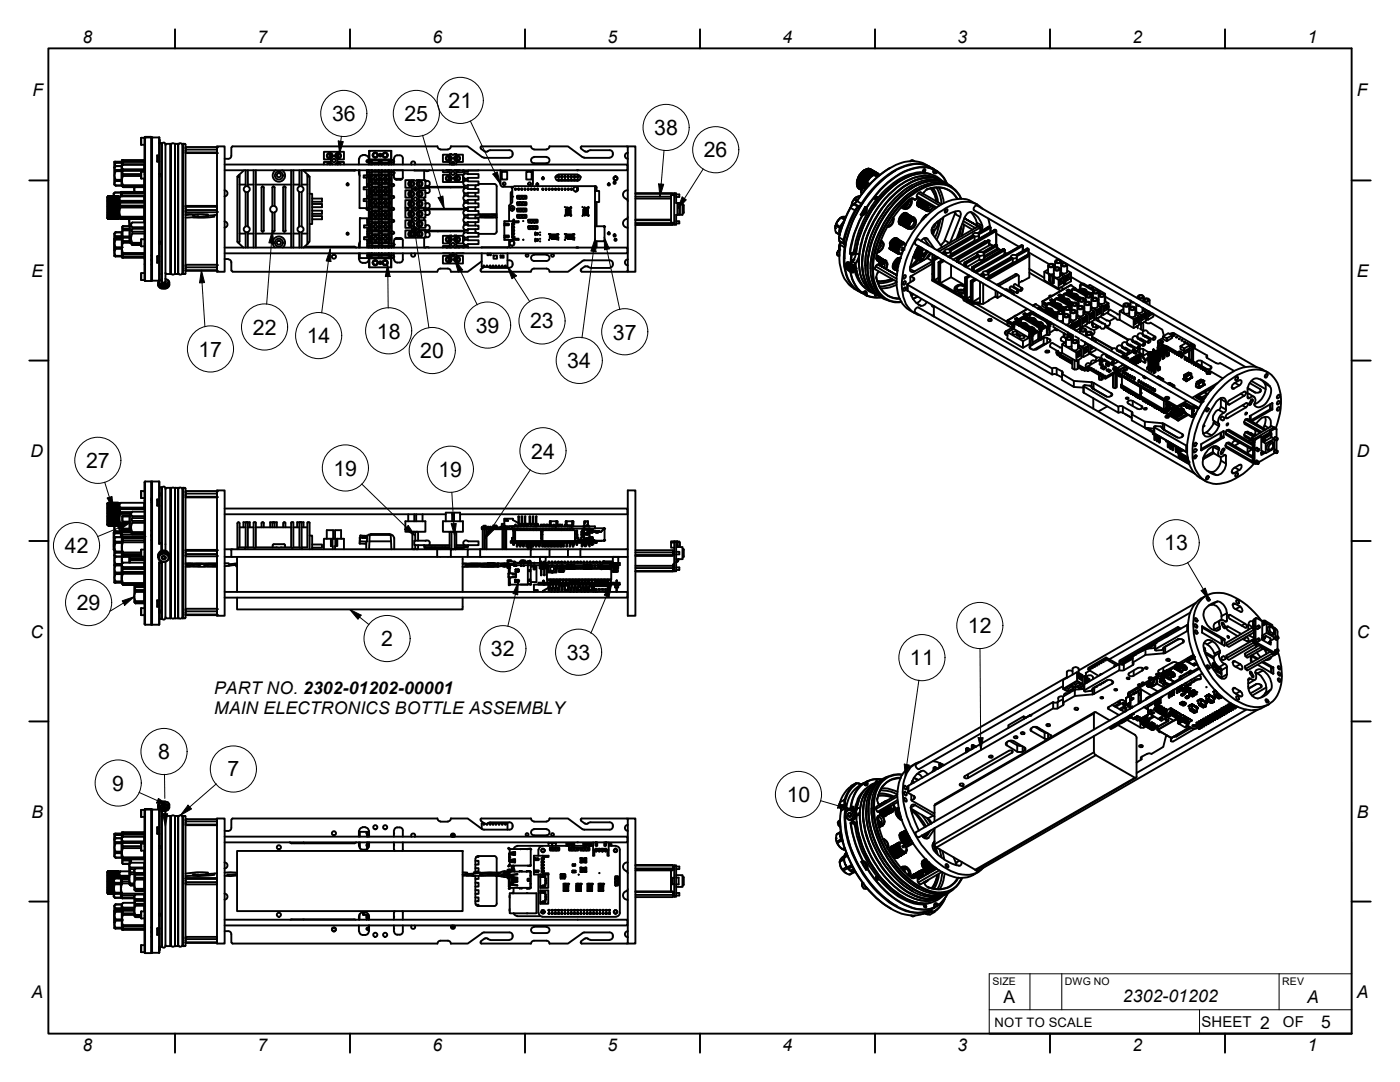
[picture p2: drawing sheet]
<svg xmlns="http://www.w3.org/2000/svg" width="279mm" height="216mm" viewBox="0 0 279 216" stroke-linecap="round" stroke-linejoin="round" font-family="sans-serif">
<defs><g id="words">
<g font-size="4.3">
<text x="89.5" y="21.5">21</text>
<text x="66.3" y="24.2">36</text>
<text x="80.7" y="24.2">25</text>
<text x="130.6" y="26.9">38</text>
<text x="140.5" y="31.4">26</text>
<text x="105.8" y="65.5">23</text>
<text x="39.6" y="71.2">17</text>
<text x="50.5" y="66.8">22</text>
<text x="61.2" y="68.5">14</text>
<text x="75.2" y="67.6">18</text>
<text x="83.9" y="71.4">20</text>
<text x="94.9" y="66.4">39</text>
<text x="122.3" y="67.8">37</text>
<text x="113.2" y="73.5">34</text>
<text x="17.2" y="93.4">27</text>
<text x="66.5" y="94.9">19</text>
<text x="87.5" y="95.2">19</text>
<text x="106" y="91.5">24</text>
<text x="13" y="110.4">42</text>
<text x="232.3" y="109.8">13</text>
<text x="15.3" y="121.7">29</text>
<text x="76.1" y="129">2</text>
<text x="98" y="130.9">32</text>
<text x="113.1" y="131.7">33</text>
<text x="193.2" y="126.4">12</text>
<text x="181.6" y="132.7">11</text>
<text x="31.6" y="151.4">8</text>
<text x="45.4" y="154.9">7</text>
<text x="22.4" y="157.8">9</text>
<text x="157" y="160">10</text>
</g>
<g font-size="3.5">
<text x="16.4" y="8.6">8</text>
<text x="51.4" y="8.6">7</text>
<text x="86.3" y="8.6">6</text>
<text x="121.2" y="8.6">5</text>
<text x="156.1" y="8.6">4</text>
<text x="191.1" y="8.6">3</text>
<text x="226" y="8.6">2</text>
<text x="260.9" y="8.6">1</text>
<text x="6.5" y="19.2">F</text>
<text x="270.8" y="19.2">F</text>
<text x="6.3" y="55.2">E</text>
<text x="270.8" y="55.2">E</text>
<text x="6.1" y="91.2">D</text>
<text x="270.8" y="91.2">D</text>
<text x="6.1" y="127.3">C</text>
<text x="270.8" y="127.3">C</text>
<text x="42.7" y="138.6">PART NO. 2302-01202-00001</text>
<text x="42.7" y="142.6">MAIN ELECTRONICS BOTTLE ASSEMBLY</text>
<text x="6.3" y="163.2">B</text>
<text x="270.8" y="163.2">B</text>
<text x="6.3" y="199.2">A</text>
<text x="200.3" y="200.1">A</text>
<text x="224.1" y="200">2302-01202</text>
<text x="260.9" y="200.1">A</text>
<text x="270.8" y="199.2">A</text>
<text x="16.4" y="209.8">8</text>
<text x="51.4" y="209.7">7</text>
<text x="86.3" y="209.8">6</text>
<text x="121.2" y="209.7">5</text>
<text x="156.1" y="209.8">4</text>
<text x="191.1" y="209.8">3</text>
<text x="226" y="209.8">2</text>
<text x="251.5" y="205.2">2</text>
<text x="260.9" y="209.8">1</text>
<text x="263.7" y="205.1">5</text>
</g>
<g font-size="3">
<text x="239.8" y="205">SHEET</text>
<text x="256" y="205">OF</text>
</g>
<text font-size="2.6" x="198.5" y="204.9">NOT TO SCALE</text>
<g font-size="2.1">
<text x="198.1" y="196.5">SIZE</text>
<text x="212.5" y="196.5">DWG NO</text>
<text x="255.9" y="196.5">REV</text>
</g>
</g></defs>
<!-- layer: Visible Edges(ANSI-PIG) -->
<g fill="none" stroke="#000" stroke-width=".38">
<path d="M21.6 39.2h2zM21.6 39.5h2M21.6 39.8h2M21.6 39.6h2M21.6 39.3h2M21.6 39.4h2M21.6 39.7h2M21.6 39.9h2M22.9 32.3l-.1 4.5 .3 .2h1.2M23.1 36.1l-.2 .5 .2 .4h1.2M23.1 34.2l-.2 .8 .2 .9M23.1 33.1l-.2 .4 .2 .4"/>
<path d="M23.1 35.9h1.2v.2h-1.2M23.1 33.1h1.2M23.1 33.9h1.2v.3h-1.2M23.1 32.5l-.2 .8M23.1 32.3h1.2v.2h-1.2M23.1 32.3v.2M23.1 33.9v.3M23.1 35.9v.2M23.1 33.1l-.3 .3M23.6 39.2h-2h2M23.8 39.3l-.2-.1h.1h-.1l.1 .1-.1-.1 .1 .2-.1-.1 .1 .2-.1-.1 .1 .2h-.1l.1 .2h-.1l.1 .2h-.1l.1 .2h-.1l.1 .2h-.1l.1 .3h-.1l.1 .3h-.1l.1 .2-.1 .1 .1 .2-.1 .1 .1 .1-.1 .1 .1 .2-.1 .1 .1 .2-.1 .1 .1 .1-.1 .1 .1 .1-.1 .2h.1l-.1 .2h.1l-.1 .5h.1l-.1 .1M23.8 39.3v4.2l-.1 .1"/>
<path d="M23.8 39.3h.1M24.1 39.2a.52 .52 0 0 0 0 .9M24.1 39.2h4.7M24.1 39.2l-.3 .2M24.1 38.4h.3M24.1 38.4v.8v-.8M24.1 38.4h-1.2l-.2 .4 .1 .4M24.1 38.4h-1.2l-.2 .2v.6M24.2 38.3l-.1 .1M24.3 33.1v.9M24.3 37h.1M24.3 33.1v.1"/>
<path d="M24.3 32v5.1l.3 .2-.2-.2h.2M24.3 32l.3 .1M24.3 32h4.5M24.3 32.3h-1.4h.2M24.3 32.5v.6l.3-.2M24.3 34.2v1.6M24.3 36.1v.9M24.4 38.6l-.1 .3 .1 .2M24.4 38.4v.2M24.4 39.1v.1M24.4 39.1h4.4M24.4 38.6h4.4"/>
<path d="M24.4 38.4h4.4M24.6 35.1a1.79 1.79 0 0 0 0 1.9M24.6 32.9a.52 .52 0 0 0 0 .9M24.6 34.1l-.2 .2 .2 .4M24.6 33.8h4.2v.3h-4.2M24.6 37h4.2v.1h-4.2M24.6 37.3h4.2zM24.6 32.9h4.2M24.6 32.3l-.2 .3 .2 .2M24.6 32.1h4.2v.2h-4.2M24.6 32.8h4.2v.1M24.6 32.1v.2"/>
<path d="M24.6 32.8v.1M24.6 33.8v.3M24.6 34.7v.4M24.6 37v.1M24.6 34.7h3.5M24.6 35.1h3.5M26.8 37.3v1M26.9 37.3l-.1 .7 .1 .3M28.2 27.5v1.4M28.2 34.3v1.3M28.2 27.5l2-.1 .1 .2M28.2 34.3h.6"/>
<path d="M28.2 35.6h.6M28.2 28.9h.6M28.8 39.2v.9M28.8 32.9v.9M28.8 35.6v1.3M28.8 37.3v1M28.8 32.3h.1M28.8 37.3h.1M28.8 37.1h.1M28.8 39.2h.1M28.8 34.1v.1M28.8 32.1h.1"/>
<path d="M28.8 32.8h.1M28.8 36.9v.1M28.8 38.3l-4.7 .1M29 27.3l-.2 .1v28.5l.2 .2M29 27.3v28.8M29 27.3h1.2M30.2 27.3v28.8M30.2 27.3l.1 .1M30.3 27.4h1.5l-.1 28.5v-28.5M30.3 27.4v28.5M30.4 27.4v28.6M31.4 31v1.3z"/>
<path d="M31.4 32.2l.4 .1M31.8 28.6h.5v27.1M31.8 34.7h.1M31.8 34.6v.7M31.8 27.9v.6M32.2 28.6v27.4M32.3 28.7v.3M33.2 28.8l-.2 .2M33.2 28.7h.8M34 28.7v26v-26M34.1 28.8l.4-.2 .4 .2M34.9 28.7v26v-26"/>
<path d="M34.9 28.7h.7M35.6 28.8l.4-.2 .4 .2M35.6 28.7v26v-26M36.4 28.7v26v-26M36.4 28.7h.6M36.9 28.8l.1 25.7M37.1 29.3v1.2M37.1 29.3l-.1 .1M37.1 29.8h6.1M37.1 30.4h6.1M37.1 29.3h6.1M43.2 29.3l.1 1.2h-6.3"/>
<path d="M43.2 29.3l.1 .1M43.3 29.2h1.5v25h-1.5zM44.8 38a.6 .6 0 0 1 .6 .6 .6 .6 0 0 1-.6 .6M44.8 32.8h80.4v1.2h-80.4M46.2 31.1a.6 .6 0 0 1-.6 .6h-.8M46.2 29.5v1.6M46.4 29.2h40.8M46.5 29.2l-.3 .2M47.6 35.3l-.2-.1v13.1M47.7 35l.1 .1v13l-.1 .3-.3-.1M47.8 36.8h1.2M48.7 34l-1.3 1.2"/>
<path d="M49 34v3.1M49 38.3v6.8M49.1 37.2a.6 .6 0 0 0-.5 .6 .6 .6 0 0 0 .5 .5M49.3 37.2a.6 .6 0 0 1 .5 .5 .6 .6 0 0 1-.5 .6M49.5 34v3.1M49.5 38.3v6.8M49.5 36.8h1.1M50.6 34v15.4M51.1 36.8h7M51.1 34v15.4M52.4 37.2h.1M52.4 37.2l.2 .2v8.6"/>
<path d="M52.4 37.2l-.2 .2v8.6M54.5 37.2h.1M55 34a1.24 1.24 0 0 0-.3 1.8 1.24 1.24 0 0 0 1.9 0 1.24 1.24 0 0 0-.3-1.8M57 37.4v8.6M57 37.4l-.2-.2-.3 .2v8.6M58.1 34v15.4M58.5 34v15.4M58.5 36.8h1.3M59.7 38.3v6.8M59.8 34v3.1M59.9 37.2a.6 .6 0 0 0-.5 .5 .6 .6 0 0 0 .5 .6M60.1 37.2a.6 .6 0 0 1 .5 .6 .6 .6 0 0 1-.5 .5"/>
<path d="M60.2 34v3.1M60.2 38.3v6.8M60.2 36.8h1.1M61.5 35l-.2 .1v13.6l.5-.5v-13M61.8 38.7h.5v6h-.5M62.3 39.6h2v.7h-2M64.6 32.8v-.5h1.4v-.5h-1.4v-1.5h4v1.5h-1.3v.5h1.3v.5M65.3 32.8a.6 .6 0 0 1 .5-.4 .6 .6 0 0 1 .6 .4M65.4 32.8l.4-.2 .4 .2M65.8 31.6h.1M65.8 30.6h.1M65.8 32.6h.1"/>
<path d="M65.8 30.6v.9M65.8 32.6v.2M65.9 30.6v.9M65.9 32.6v.2M66.9 32.8a.6 .6 0 0 1 .6-.4 .6 .6 0 0 1 .5 .4M67.1 32.8l.4-.2 .4 .2M67.4 30.6v.9M67.4 32.6v.2M67.4 31.6h.1M67.4 30.6h.1M67.4 32.6h.1M67.5 30.6v.9"/>
<path d="M67.5 32.6v.2M70.9 34h-10.4l1.3 1.2-.1 .1M71 33.9l-.3 .1h-10.1M71.6 34.7v-.7h.2v7.5h1.4v-1.4h-.6v-.4h.6v-.3M71.6 31.7v1.1M71.7 34.7l.1 .4M72.4 30.9h.5M72.4 31a.73 .73 0 0 0-.7 .7M72.6 37.3h.6v-.2h.4v2l-.4 .1v-1.4h-.6zM72.9 31a.73 .73 0 0 1 .7 .7M73.2 39.5l.4 .1v1.9h-.3l-.2 .2 .2 .2h.3v2h-.3M73.2 34.7l.4 .1v1.9l-.4 .1"/>
<path d="M73.2 34.7v.3h-.6v.4h.6v1.4M73.6 34.9l-.6 .5M73.6 34.4v-.4h-.4v.4h.5M73.6 39.6l.1 1.9M73.6 37.1l.1 2M73.6 32.4v.4M73.6 36.7l.1 .1M73.7 37.1h.5v.4M73.7 31.7l.1 .3M73.7 32.3v.5M73.7 34v.4M73.7 32.3h.5v.4"/>
<path d="M73.7 39.5h.5v.3M73.7 32.3l-.1 .1M73.7 34.7l-.1 .1M73.7 30.1v1.8h-.4l-.2 .3 .2 .2h.3M73.8 32h.2zM74 34h.2M74 35.6h.7v-.5h.4v.5h.7M74 35.9h.7v.5h.4v-.5h.7M74 38h.7v-.5h.4v.5h.7M74 38.3h.7v.5h.4v-.5h.7M74.1 35.9a.86 .86 0 0 1 .8-1 .86 .86 0 0 1 .8 1M74.1 38v.3"/>
<path d="M74.1 35.9a.86 .86 0 0 0 .8 .7 .86 .86 0 0 0 .8-.7M74.1 38.3a.86 .86 0 0 0 .8 .7 .86 .86 0 0 0 .8-.7M74.1 38a.86 .86 0 0 1 .8-.7 .86 .86 0 0 1 .8 .7M74.2 34h.1M74.2 36.4v.1M74.2 38.8h.1M74.2 34v.4h-.5M74.2 35.1v-.4h-.5v2.1l.5-.1M74.2 38.8v.3h-.6M74.2 32.7h-.2v.1M74.2 34l.1 .3M74.2 35.1h-.2v1.3h.2"/>
<path d="M74.2 36.4l.1 .3h1.2l.1-.3M74.2 35.1l.1-.3h1.2l.1 .3M74.2 37.5h-.2v1.3h.2M74.2 38.8l.1 .3M74.2 39.8h-.2v1.4h.2M74.2 39.8l.1-.2h1.2l.1 .2M74.2 32.6h.1M74.2 34.8h.1M74.2 36.7h.1M74.2 34.3h.1M74.2 36.4v.3M74.2 32.4h.1"/>
<path d="M74.2 34.2h.1M74.2 35h.1M74.2 36.5h.1M74.2 37.2h.1M74.2 39.1h.1M74.2 37.3h.1M74.2 38.9h.1M74.2 39.6h.1M74.2 39.8h.1M74.2 32.7h.1M74.2 35v.1M74.2 37.5h.1"/>
<path d="M74.3 33.9l.6 .3 .6-.3M74.3 34.3h1.2M74.3 32.4h1.2M74.3 32.4l-.1 .3M74.3 39.1h1.2M74.3 37.2h1.2M74.3 37.2l-.1 .3M74.4 35.6v.3M74.4 38v.3M74.7 32.8v-.1h.4v.1M74.7 34h.4M74.7 35.2h.4"/>
<path d="M74.7 36.2h.4M74.7 37.7h.4M74.7 38.6h.4M75.4 35.6v.3M75.4 38v.3M75.5 32.4l.1 .3M75.5 37.2l.1 .3M75.5 32.6h.1M75.5 34.8h.1M75.5 36.7h.1M75.5 34.3h.1M75.5 32.4h.1"/>
<path d="M75.5 34.2h.1M75.5 35h.1M75.5 36.5h.1M75.5 37.2h.1M75.5 39.1h.1M75.5 37.3h.1M75.5 38.9h.1M75.5 39.6h.1M75.5 39.8h.1M75.6 32.8l-.7-.3-.7 .3 .2-.1a.86 .86 0 0 1 1.2 .1M75.6 32.7h.1M75.6 35v.1"/>
<path d="M75.6 37.5h.1M75.6 39.8h.1M75.6 34v.4h.6v-.4M75.6 32.7v-.4h.6v.4M75.6 35.1v-.4h.6v.4M75.6 36.7h.6M75.6 34l-.1 .3M75.6 38.8l-.1 .3M75.6 34h.6M75.6 36.4v.3M75.6 37.5v-.4h.6v.4M75.6 38.8v.3h.6v-.3"/>
<path d="M75.6 39.8v-.3h.6v.3M75.6 32.7h.6M75.6 35.1h.6M75.6 36.4h.6M75.6 37.5h.6M75.6 38.8h.6M75.6 39.8h.6M75.6 34h.1M75.6 36.4v.1M75.6 38.8h.1M75.7 38v.3M76 35.6h.7l.1-.5h.2l.1 .5h.6"/>
<path d="M76 35.9h.7l.1 .5h.2v-.5h.7M76 38h.7l.1-.5h.2v.5h.7M76 38.3h.8v.5h.2v-.5h.7M76.2 34h.1M76.2 36.4v.1M76.2 38.8h.1M76.2 34l.1 .3M76.2 35.1l.1-.3h1.2v.3M76.2 38.8l.1 .3M76.2 39.8l.1-.2h1.2l.1 .2M76.2 32.6h.1M76.2 34.8h.1"/>
<path d="M76.2 36.7h.1M76.2 34.3h.1M76.2 36.4v.3M76.2 32.4h.1M76.2 34.2h.1M76.2 35h.1M76.2 36.5h.1M76.2 37.2h.1M76.2 39.1h.1M76.2 37.3h.1M76.2 38.9h.1M76.2 39.6h.1"/>
<path d="M76.2 39.8h.1M76.2 32.7h.1M76.2 35v.1M76.2 37.5h.1M76.2 32.8l.7-.3 .6 .3M76.3 32.4h1.2M76.3 32.4l-.1 .3M76.3 34.3h1.2M76.3 37.2h1.2M76.3 37.2l-.1 .3M76.3 39.1h1.2M76.4 35.6v.3"/>
<path d="M76.4 38v.3M76.8 32.8v-.1h.2v.1M76.8 34h.2M76.8 35.2h.2M76.8 36.2h.2M76.8 37.7h.2M76.8 38.6h.2M77.3 35.6v.3M77.3 38v.3M77.4 35.6v.3M77.4 38v.3M77.5 32.4l.1 .3"/>
<path d="M77.5 37.2l.1 .3M77.5 34.8h.1M77.5 36.7h.1M77.5 34.3h.1M77.5 32.4h.1M77.5 37.2h.1M77.5 39.1h.1M77.5 39.6h.1M77.5 33.9l-.6 .3-.7-.3 .7 .3 .6-.3M77.5 35l.1 .1M77.6 34l-.1 .3M77.6 36.4l-.1 .3h-1.2l-.1-.3"/>
<path d="M77.6 38.8l-.1 .3M77.6 34l-.1 .4h.6M77.6 35.1l-.1-.4h.6v2.1M77.6 36.4l-.1 .4h.6M77.6 38.8l-.1 .3h.7M77.6 32.7h.2v.1M77.6 35.1h.2v1.3h-.2M77.6 37.5h.2v1.3h-.2M77.6 39.8h.2v1.4h-.2M77.7 38a.86 .86 0 0 0-1.3-.6 .86 .86 0 0 0 0 1.4 .86 .86 0 0 0 1.3-.5M77.7 38v.3M77.8 34h-.2"/>
<path d="M78 30.1v1.8h-4.3v-1.8h4.4v1.8h.3a.22 .22 0 0 1 .3 .3 .22 .22 0 0 1-.3 .2h-.2M78.1 34.4h.5l.1 .1-.1 .2-.4 .1v1.9h.2a.22 .22 0 0 1 .3 .2 .22 .22 0 0 1-.3 .2h-.2v2h.4l.1 .2-.1 .2-.4 .1v1.9h.2a.22 .22 0 0 1 .3 .2 .22 .22 0 0 1-.3 .2h-.2v2h.4l.1 .2-.1 .2h-.4v1.9h.2a.22 .22 0 0 1 .3 .3 .22 .22 0 0 1-.3 .2h-.2v1.9h.4l.1 .4-.5 .1M78.1 31.9l-4.1 .1M78.1 32.3h-.6l.1 .4M78.1 32.3v.5M78.1 34v.4M78.1 37.1v2M78.1 39.5v2M78.1 32.3l.1 .1M78.1 34.7l.1 .1M78.2 39.6l-.7-.1 .1 .3M78.2 37.1h-.7l.1 .4"/>
<path d="M78.2 32.4v.4M78.2 34v.4M78.2 36.7l-.1 .1M78.6 31.6v.5M78.6 34.4v-.4h1.8v1.4l-.1 .2-.4 .3M78.6 32.3v.5M78.6 34.7v.7M78.7 35.4l.2 .4 1 .1M78.7 35.7h1.6M79.2 31h.6a.6 .6 0 0 1 .6 .6M79.3 31a.6 .6 0 0 0-.6 .6M80.4 31.6v1.2"/>
<path d="M80.9 35.9h1.7l.3 .2 .3-.2h1.7v1.6h-1.4v.5h1.4v1.4h-1.4v.5h1.4v1.6h-1.4v.5h1.4v1.4h-1.4v.5h1.4v1.6h-1.4v.5h1.4v1.4h-4v-1.4h1.3v-.5h-1.3v-1.6h1.3v-.5h-1.3v-1.4h1.3v-.5h-1.3v-1.6h1.3v-.5h-1.3v-1.4h1.3v-.5h-1.3zM82 36.3v.8M82 38.2v1M82 37.1h.1M82 38.2l.1 1h-.1M82 36.2h.1M82.1 36.3v.8M82.1 32.9a.41 .41 0 0 1 .1-.6 .41 .41 0 0 1 .5 0 .41 .41 0 0 1 .1 .6M82.7 34h2.2M83.5 37.6h1.4M83.6 36.3v.8M83.6 38.2v1"/>
<path d="M83.7 37.1h.1M83.7 38.2l.1 1h-.1M83.7 36.2h.1M83.8 36.3v.8M84.6 34v1.9M84.6 37.5v.1M84.6 39.4v.5M84.9 37.6a.54 .54 0 0 1 .7 0 .54 .54 0 0 1 .1 .8 .54 .54 0 0 1-.8 0M84.9 36.2a.54 .54 0 0 1 .7 0 .54 .54 0 0 1 .1 .8 .54 .54 0 0 1-.8 0M84.9 37.4h7.7v.3M85.7 33.9a.54 .54 0 0 1-.8 .2M87.3 29.2a.6 .6 0 0 0 .6 .6"/>
<path d="M87.4 37.3l-.1 .1M87.9 29.8h1.5M88.4 34v.4h1.4v.5h-1.4v1.4h4v-1.4h-1.3v-.5h1.3v-.4M89.1 33.9l.5 .3 .5-.3M89.3 33.9h.6M89.4 29.8a.6 .6 0 0 0 .6-.6h3.3l3 2.2M89.5 36.1h.1M89.5 34h.1M89.5 32.1h.1M89.5 35.1h.1M89.5 31.1h.1M89.5 31.1v1"/>
<path d="M89.5 35.1v1M89.7 31.1v1M89.7 34h.1M89.7 35.1v1M89.9 37.3l.1 .1M90.1 32.8a.35 .35 0 0 1 .1-.4 .35 .35 0 0 1 .4 0 .35 .35 0 0 1 .1 .4M90.3 32.9l-.2-.4 .3-.2 .3 .2-.2 .4M90.7 30.7l1.7 .2v1.4h-1.3v.5M90.7 30.7a.33 .33 0 0 1-.3 .2 .33 .33 0 0 1-.3-.2h-.3v.2h-1.4v1.4h1.4v.5M90.7 33.9l.5 .3 .5-.3M90.9 33.9h.6M91.1 31.1v1"/>
<path d="M91.1 34h.1M91.1 35.1v1M91.2 36.1h.1M91.2 34h.1M91.2 32.1h.1M91.2 35.1h.1M91.2 31.1h.1M91.2 31.1v1M91.2 35.1v1M92.5 33.9l.4 .3 .5-.2h2.1M92.6 39.1a.54 .54 0 0 1 .8 .1h2.1v.7h-2.1a.54 .54 0 0 1-.8 0 .54 .54 0 0 1 0-.8zM92.6 35.7h.2"/>
<path d="M92.6 36.1h.2M92.6 37.1h.2M92.6 38.6h.2M92.6 37v.3h-7.7M92.6 34.1v.6M92.6 35.6v.5M92.6 38.5v.6M92.6 39.9v.7M92.6 39h.2M92.6 37.5h.2M92.6 34.6h.2M92.6 34.2h.2"/>
<path d="M93.2 34.6h.2v.1h2.1v.8h-2.1M93.2 36.1h.2M93.2 37.5h.2v.2M93.2 39h.2v.1M93.4 38.4a.54 .54 0 0 1-.8 .1 .54 .54 0 0 1 0-.8 .54 .54 0 0 1 .8 0h2.1v.8h-2.1v.1h-.2M93.4 36.9a.54 .54 0 0 1-.8 0 .54 .54 0 0 1 0-.7 .54 .54 0 0 1 .8 0h2.1v.8h-2.1M93.4 34.8a.54 .54 0 0 0-.8 0 .54 .54 0 0 0 0 .7 .54 .54 0 0 0 .8 0M93.4 35.6v.1h-.2M93.4 37l-.2 .1M93.4 34.1v.1h-.2M93.4 39.9v.2h-.2M94.9 37.2v.5"/>
<path d="M94.9 38.5v.7M94.9 39.9v.7M95 36.9l-.1 .3M95.5 36.7h3.1l.5 .2v.3M95.9 29.7l.8 .5M96.3 31.3l.3 .1M96.6 31.5h5.1M96.7 30.2h.2M96.9 30.3h.3M97.3 30.2l.6-.2h3.8a.6 .6 0 0 1 .6 .6M97.4 30.1l-.2 .1M99.1 37.2v9"/>
<path d="M99.9 36.8l.2 .4 .3 .1h2M99.9 34v2.8M100.1 34.3h1.1v1.5h-1.1zM102.1 37.3l.1 .3M102.2 39h.1M102.2 39.2h.1M102.2 38.8v.5M102.2 38.7v.6M102.2 38.1l-.3 .3v2.3M102.2 39.7v.2M102.3 30.5v.4M102.3 30.8a.6 .6 0 0 1-.6 .6"/>
<path d="M102.4 37.3h.1M102.7 37.7h.2v.1zM102.8 37.7l.1 .1M102.9 37.7h.1M102.9 37.8h-.1M103.3 39.1h.5v.1l.1-.1h.5l.1 .1v-.1h.5l.1 .5-.1 .1h-.5v-.1l-.1 .1h-.5l-.1-.1v.1h-.5zM103.4 39.2h.2v.2h-.2zM103.4 37.7h.2v.1h-.2zM103.4 37.7v.1M103.4 39.2l.1 .1M103.5 37.8l.1-.1h-.2v.1h.2M103.5 39.3h.1"/>
<path d="M103.5 39.4h-.1M103.5 37.7h.1M104.1 39.2h.1v.2h-.1zM104.1 37.7h.1v.1h-.1zM104.1 37.7v.1M104.1 39.2v.1M104.1 37.8l.1-.1h-.1l-.1 .1h.2M104.1 39.3h.1M104.1 39.4h.1M104.1 37.7h.1M104.7 39.2h.1v.2h-.1zM104.7 37.7h.1v.1h-.1z"/>
<path d="M104.7 37.7v.1M104.7 39.2l.1 .1M104.8 37.8v-.1h-.1l-.1 .1h.2M104.8 39.3h.1M104.8 39.4h-.1M104.8 37.7h.1M105 34.3h1.1v1.5h-1.1zM105.3 37.7h.2v.1h-.2zM105.3 37.7v.1M105.4 37.8l.1-.1h-.2v.1h.2M105.4 37.7h.1M105.9 29.2h-9.8l-.2 .2 .1 .2"/>
<path d="M106 29.2a.6 .6 0 0 0 .6 .6M106 37.7h.1v.1h-.1zM106 37.7v.1M106 37.8l.1-.1h-.2l.1 .1h.1M106 37.7h.1M106.3 36.8l-.1 .3M106.4 34v2.8M106.6 31.3h2.5M106.6 29.8h2.5M106.6 31.4a.6 .6 0 0 0-.6 .6 .6 .6 0 0 0 .6 .6h2.5M106.6 37.7h.1v.1h-.1zM106.6 37.7v.1"/>
<path d="M106.7 37.8v-.1h-.1v.1h.1M106.7 37.7h.1M107.3 37.7h.1v.1h-.1zM107.3 37.7v.1M107.3 37.8l.1-.1h-.1l-.1 .1h.2M107.3 37.7h.1M108.3 37.7h.1v.1h-.2zM108.3 37.7h.1v.1h-.1zM108.3 37.7h.1M108.3 37.8h.1M108.4 37.7l-.1 .1M108.8 37.7h.2v.1z"/>
<path d="M108.9 37.7h.1v.1h-.1zM108.9 37.7h.1M109 37.8h.1M109 37.7l-.1 .1M109.1 29.8a.6 .6 0 0 0 .6-.6h3.6l3 2.2M109.1 31.4a.6 .6 0 0 1 .6 .6 .6 .6 0 0 1-.6 .6M109.5 37.7h.2v.1h-.2zM109.5 37.7h.1M109.6 37.8h.1M109.7 37.7l-.2 .1M110.2 37.7h.1v.1h-.2zM110.2 37.7h.1v.1h-.1z"/>
<path d="M110.2 37.7h.1M110.2 37.8h.1M110.3 37.7l-.1 .1M110.8 37.7h.1v.1h-.2zM110.8 37.7h.1v.1h-.1zM110.8 37.7h.1M110.9 37.8h.1M110.9 35.3v.1M110.9 37.7l-.1 .1M111.4 35.8l.1 .1zM111.4 35.2l.1 .1zM111.4 37.7h.2v.1h-.2z"/>
<path d="M111.4 37.7h.1M111.5 34.9a.6 .6 0 0 0-.6 .6 .6 .6 0 0 0 .6 .6M111.5 35.8l-.1 .1h.2M111.5 35.2l-.1 .1h.2M111.5 34.8h3.8M111.5 36.1h3.8M111.5 37.8h.1M111.6 35.8l-.1 .1M111.6 35.2l-.1 .1M111.6 37.7l-.2 .1M112 35.8l.1 .1zM112 35.2l.1 .1z"/>
<path d="M112 37.7h.2v.1zM112.1 37.7h.1v.1h-.1zM112.1 37.7h.1M112.1 35.8l-.1 .1h.2M112.1 35.2l-.1 .1h.2M112.1 37.8h.1M112.2 35.8l-.1 .1M112.2 35.2l-.1 .1M112.2 37.7l-.1 .1M112.6 35.8l.2 .1zM112.6 35.2l.2 .1zM112.7 37.7h.1v.1h-.2z"/>
<path d="M112.7 37.7h.1v.1h-.1zM112.7 37.7h.1M112.8 35.8l-.2 .1h.2M112.8 35.2l-.2 .1h.2M112.8 37.8h.1M112.8 35.8v.1M112.8 35.2v.1M112.8 37.7l-.1 .1M113.3 35.8l.1 .1zM113.3 35.2l.1 .1zM113.3 37.7h.2v.1h-.2zM113.3 37.7h.1"/>
<path d="M113.4 35.8l-.1 .1h.2M113.4 35.2l-.1 .1h.2M113.4 37.8h.1M113.5 35.8l-.1 .1M113.5 35.2l-.1 .1M113.5 37.7l-.2 .1M113.9 35.8l.1 .1zM113.9 35.2l.1 .1zM114 37.7v.1M114 35.8l-.1 .1h.2M114 35.2l-.1 .1h.2M114 37.7l-.1 .1h.2v-.1"/>
<path d="M114 37.8h.1M114.1 35.8l-.1 .1M114.1 35.2l-.1 .1M114.6 35.8l.1 .1zM114.6 35.2l.1 .1zM114.7 35.8l-.1 .1h.1M114.7 35.2l-.1 .1h.1M114.7 35.8v.1M114.7 35.2v.1M115.1 33.9h.3M115.2 35.8l.1 .1zM115.2 35.2l.1 .1z"/>
<path d="M115.2 34.9a.6 .6 0 0 1 .6 .6 .6 .6 0 0 1-.6 .6M115.2 37.5l-.1 .1 .1 .4M115.3 34h.1M115.3 35.8l-.1 .1h.2M115.3 35.2l-.1 .1h.2M115.4 35.8l-.1 .1M115.4 35.2l-.1 .1M115.8 35.2l.1 .1M115.8 35.2l.1 .2M116 29.7l.7 .5M116.3 31.3l.3 .1M116.6 31.5h5.1"/>
<path d="M116.7 30.2h.2M116.9 30.3h.3M117.4 30.2l.5-.2h3.8a.6 .6 0 0 1 .6 .6M117.4 30.1l-.2 .1M118.7 37.1l.4 .2v.8M118.7 38.1h.9v2.2h-.9M122.3 30.5v.4M122.3 30.8a.6 .6 0 0 1-.6 .6M122.5 36.2l.3 .1M125 39.7l.3 .5M125 29.2h-8.9l-.2 .2 .1 .2M125.1 29.2l.2 .2"/>
<path d="M125.2 38a.86 .86 0 0 0-.9 .7 .86 .86 0 0 0 .6 .9M125.2 38h.1M125.3 29.2h1.5v25h-1.5zM125.3 30.5a.6 .6 0 0 0-.6 .6 .6 .6 0 0 0 .6 .6M126.8 38.7h7.5v.2M126.8 38.5h7.5v.2M126.8 39.6h7.1M126.8 39.2h7.1M134.3 38.8h.3M134.6 38.5h.3v2h1.3v2.4h-1.3v1.9h-.3zM134.6 38.9h-.7v5.5h.7M134.9 38.8h.7v.5h-.7"/>
<path d="M170.4 39.8l-.3 .5-.1 .6M170.4 39.8l.6 .3M170.6 39.6l-.2 .2M170.6 39.6l.5 .3M170.9 39.3l-.7 .8-.3 1 .1-.2M171 36.9l1.2 .7-1.1-.6M171 36.4l1.5 .9M171 36.5l1.5 .8M171 36.5v.1l1.5 .9M171 36.8l1.3 .7M171 36.5l1.6 1M171 36.3l1.7 .9"/>
<path d="M171.1 36l1.5 .9M171.1 36.2l1.4 .8M171.1 36.3l1.4 .8M171.1 37.1l1 .6M171.1 36.1l1.6 .9M171.1 37.1v.2l.9 .5M171.1 35.9l1.5 .9M171.1 37.3l.9 .5M171.1 35.8l1.6 .9M171.2 37.3l.8 .6-.7-.4 .7 .4-.6-.2 .6 .2M171.2 35.7l1.5 .8M171.2 35.8l1.5 .8"/>
<path d="M171.2 37.4l.8 .4M171.3 35.5l1.4 .8M171.3 35.6l1.5 .8M171.3 35.4l1.5 .9M171.3 35.3l1.6 1M171.4 35.2l1.4 .9M171.4 35.2l1.5 .8M171.4 35.1l1.6 .9M171.5 39.1l-.9 .5M171.5 35l1.5 .9M171.6 34.9l1.4 .9M171.6 34.9l1.6 .9"/>
<path d="M171.6 39.2l-.1-.1 .1 .1M171.7 34.8l1.5 .8M171.8 34.7l1.4 .9M171.8 34.6l1.6 1M171.8 34.5l.7-.5 .7-.3 1.6 .8M171.8 34.5l-.7 1.3-.1 1.1 .1 .2 1 .6M171.8 34.5l1.5 .9M171.9 34.5l1.5 .8M172 34.4l1.5 1M172 34.4l1.5 .8M172.1 34.3l1.4 .8M172.1 34.2l1.6 1"/>
<path d="M172.2 34.2l1.5 .8M172.3 37.5l-.5 .6v.3M172.4 34l1.5 .9M172.7 33.8l1.5 .9M172.8 37.6a.76 .76 0 0 0-.8 .2 .76 .76 0 0 0 0 .9M172.8 33.8l1.5 .8M172.9 36.8l-.1 .5M172.9 33.8l1.5 .8M173 36.4a2.78 2.78 0 0 1 1.4-1.5 2.92 2.92 0 0 0-1.6 2.7v-.3l.2 .2M173 33.7l1.5 .8M173.1 33.7l1.5 .8M173.2 33.7l1.5 .8"/>
<path d="M173.4 33.7l1.5 .8M173.4 33.7h-.1M173.5 33.7l1.7 .9M173.5 33.7l1.5 .8M173.6 36.7l-.6-.3-.1 .4 .5 .2M173.7 33.8h.1M173.7 34.9l-1.4-.8 1.6 .9M174 34.8l-1.5-.8 1.6 .9M174.1 34.7l-1.5-.8a3.5 3.5 0 0 0-1.6 2.6M174.8 39.5l.2-.1 .1 .1-.2 .3h-.1zM174.9 39.4a.22 .22 0 0 1 .2 .2 .22 .22 0 0 1-.2 .2M174.9 39.3v.1"/>
<path d="M174.9 34.7a2.8 2.8 0 0 0-2.2 2.8M175 39.3l-.1 .1M175.1 39.4a.32 .32 0 0 0-.4 .1 .32 .32 0 0 0 0 .4h.1M175.1 34.7l-.4 .1M175.3 34.7h.1M175.3 34.7l-.2-.2-.1 .2-.1-.2-.1 .2-.3-.2v.2l-.2-.1v.2l-.1-.1-.1 .2h-.2v.1h-.2v.2l-.2-.1v.3h-.2l.1 .2-.4 .2v.2l-.2 .1 .1 .2h-.2l.1 .1-.1 .1-.2 1M175.3 35.1l-.7-.3-.2 .1 .7 .4M175.6 34.9l-.5-.2 .4 .3M177.6 33.5a23.6 23.6 0 0 0-7 7.1l-.2 .1M178.6 34.1a22 22 0 0 0-9.6 13.4l-.2 1-.3 3.1M181.4 39.9v.2l-.2 .7-.5 .4M181.4 39.9h.1"/>
<path d="M181.5 39.8a19.7 19.7 0 0 0-6.6 11.8l.1 .3 .5 .5M181.5 39.8l.2 .1a1.09 1.09 0 0 1 0 1.1 1.09 1.09 0 0 1-1 .5l-.2-.4 .2-.5M181.7 39.7l.4-.1 .5 .3 .2-.1M181.7 39.8l.2 .1v.4M181.8 39.7l.1 .1M181.9 37a20.1 20.1 0 0 0-9.2 16M181.9 32l-.2 .2 .4-.3 .4 .2M182.9 37.7a20.1 20.1 0 0 0-9.2 15.9M182.9 39.1l4 2.3M183 34.7a12.9 12.9 0 0 0-7.4 5 22.4 22.4 0 0 0-4.9 10.8l-.3 .3h-.4M183.1 39.6l-.4 .2-.5-.2a.51 .51 0 0 0-.7 .2M183.3 38.5l4.2 2.5"/>
<path d="M183.3 39.7l-.1 .3a.78 .78 0 0 0 .3 1.3 .55 .55 0 0 1-.5-.7M183.5 39.8l-.2 .6v.2M183.8 39.9l-.2 .9M184.2 38.7l.4-.5a2.09 2.09 0 0 1 1.9-.8 4.6 4.6 0 0 1 4.6 2.3M184.4 33.9h.2l-.1 .4-.2-.1zM184.7 34v-.2a.32 .32 0 0 0-.5 0 .32 .32 0 0 0-.1 .4l.1 .1M184.7 33.8h-.1a.37 .37 0 0 1-.4 .6M184.7 34.6a8.5 8.5 0 0 0-6.1 2 22.2 22.2 0 0 0-8 13.9l-.2 .2h-.4l-.1 .1-.1 1.7M184.9 37.8a4.6 4.6 0 0 1 6.1 1.9M185.5 35.4a9 9 0 0 0-6 2.5 19.8 19.8 0 0 0-7.4 15.4 7.1 7.1 0 0 0 1 3.7M185.6 33.3a6.6 6.6 0 0 0-7.6 0 20.1 20.1 0 0 0-7.1 7l-.6 .5a2.08 2.08 0 0 0-1.1 1.6 14.9 14.9 0 0 0-1.8 5.3M185.7 34.7a6.6 6.6 0 0 0-5.8 .8 20.6 20.6 0 0 0-9.5 14.5l-.2 .5h-.3"/>
<path d="M185.7 33.3a6.3 6.3 0 0 0-5.9 .1 20.6 20.6 0 0 0-8.2 7.6l-.3 .3a2.86 2.86 0 0 0-1.2 1.6l-1.2 2.9a4.8 4.8 0 0 0-.6 2.6l.2 .5a15.3 15.3 0 0 0 .6 6.6 5.7 5.7 0 0 0 2.3 2.6M185.8 37.5l.3 .5a4.6 4.6 0 0 1 .8 2.2l-.3-1.2-.9-1.4M185.9 35.4a10 10 0 0 0-7.5 3.5 20.4 20.4 0 0 0-6.4 14l.1 .8a7 7 0 0 0 1.3 3.6M186.2 34.2l.3 .3 .6-.3 .1 .1M186.2 33.7a7.5 7.5 0 0 0-6.6 1 18.5 18.5 0 0 0-6.7 6.9 1.37 1.37 0 0 1-.9 1.5 19.2 19.2 0 0 0-2.4 7.5l.1-.1M186.2 33.7l-.2-.1 .9 .5M186.2 33.7l.1 .2M186.3 33.8l.6 .3M186.5 33.8a6.3 6.3 0 0 0-6.6-.3 21.1 21.1 0 0 0-10.4 12.3l-.3 1.1a15.5 15.5 0 0 0-.6 6.1l.1-.2h.3M186.6 36.1a10.4 10.4 0 0 0-7.5 3.8 20.4 20.4 0 0 0-6 13.9l.1 .9a5.8 5.8 0 0 0 1 2.8M186.9 34.1h.1M186.9 34.1l-.6 .3"/>
<path d="M186.9 34.1l.3 .2M187 36.1a9.1 9.1 0 0 0-6.8 2.7 20.1 20.1 0 0 0-7.1 14.7 8.6 8.6 0 0 0 1.3 4.4M187.1 35.7a5.9 5.9 0 0 0-5.7 .2 19.4 19.4 0 0 0-9.1 11.2 12.4 12.4 0 0 0-.2 8.7 4.6 4.6 0 0 0 2 2.4M187.2 34.3l1.2 1.2 .6 1.1M187.8 35.9a6.2 6.2 0 0 0-7.3-.3 20.4 20.4 0 0 0-9.6 14.9l-.3 .9-.7 1.2M188.1 36.3a6.4 6.4 0 0 0-5.9 .5 19.9 19.9 0 0 0-9.1 12.7 9.6 9.6 0 0 0 1 8.3l1 .9M188.6 36.4a5.8 5.8 0 0 0-6-.3 19.1 19.1 0 0 0-9.2 10.4 13.6 13.6 0 0 0-.7 9.5 5.2 5.2 0 0 0 2.8 3.1M189 36.6a4.4 4.4 0 0 0-1.9-2.2 .51 .51 0 0 1-.7 .1l-.1-.7a7.2 7.2 0 0 0-6.7 .9 18.5 18.5 0 0 0-6.6 7 1.24 1.24 0 0 1-.9 1.4l-.6 1a21 21 0 0 0-1.8 6.4M190.1 37.5a5.7 5.7 0 0 0-6.6-.7 18.3 18.3 0 0 0-8.3 8.6 16.6 16.6 0 0 0-1.8 10.2 5.3 5.3 0 0 0 3.8 4.3M191.8 39.6a5.5 5.5 0 0 0-7.3-2.7 18.2 18.2 0 0 0-9.1 9.6 14.8 14.8 0 0 0-1.3 9.6 5.3 5.3 0 0 0 5.8 4.2M21.5 42.3h2.2M21.5 41.2h2.2"/>
<path d="M21.5 41.5h2.2M21.5 40h2.2M21.5 41h2.2M21.5 40.7h2.2M21.5 42h2.2M21.5 40.4h2.2M21.5 42.9h2.2M21.5 40.2h2.2M21.5 42.5h2.2M21.5 42.7h2.2M21.5 41.7h2.2M21.6 43.7h2h-2"/>
<path d="M21.6 41.1h2M21.6 42.4h2M21.6 41.3h2M21.6 42.2h2M21.6 43.6h2M21.6 42h2M21.6 42.1h2M21.6 43.1h2M21.6 43.4h2M21.6 40.1h2M21.6 41.7h2M21.6 42.9h2"/>
<path d="M21.6 41.8h2M21.6 42.6h2M21.6 40.3h2M21.6 40.6h2M21.6 40.8h2M21.6 41h2M21.6 41.4h2M21.6 41.6h2M21.6 43.2h2M21.6 43.3h2M21.6 43.5h2M22.9 47.6l-.1 .1"/>
<path d="M23.1 49.7l-.2 .7 .2 .7M23.1 47.8l-.2 .8 .2 .7M23.1 46.4l-.3 .2v4.5l.3 .1M23.1 47.7h1.2v.1h-1.2M23.1 49.3h1.2v.4h-1.2M23.1 51.1h1.2v.1h-1.2M23.1 47.1l-.1 .5M23.1 46.4l-.2 .3 .2 .4M23.1 46.4h1.2M23.1 47.1h1.2v.3h-1.2M23.1 47.7v.1M23.1 49.3v.4"/>
<path d="M23.1 51.1v.1M23.6 43.6h-2h2h-2l-.2-.1v-4.2l.2-.1h-.1h.1l-.1 .1 .1-.1-.1 .2 .1-.1-.1 .2 .1-.1-.1 .2h.1l-.1 .2h.1l-.1 .2h.1l-.1 .2h.1l-.1 .2h.1l-.1 .3h.1l-.1 .3h.1l-.1 .2 .1 .1-.1 .2 .1 .1-.1 .1 .1 .1-.1 .2 .1 .1-.1 .2 .1 .1-.1 .1 .1 .1-.1 .1 .1 .2h-.1l.1 .2h-.1l.1 .5h-.1l.1 .1M23.8 43.4l.3 .3M24.1 43.6l4.7 .1zM24.1 41h4.7v.4h-4.7zM24.1 43.2h4.7v.2h-4.7zM24.1 40.1h4.7v.3h-4.7zM24.1 43.4h-.2l.2 .2M24.1 40.4l-.2 .2 .2 .4M24.1 41.4a1.79 1.79 0 0 0 0 1.8M24.3 46.4v.7M24.3 47.4h.1"/>
<path d="M24.3 47.6h-1.4l.2 .1M24.3 47.6v.1M24.3 47.4v.2M24.4 46.7v-.5l-.1 5.2h.3M24.5 45.1v.6M24.5 47.4v.7M24.5 46v1.2M24.5 45.1h1.3M24.5 45.7h1.3v.3h-1.3M24.5 47.2h1.3v.2h-1.3M24.5 48.1h1.3M24.5 45.1l-.1 .2v2.7l.1 .1"/>
<path d="M24.5 45.7v.3M24.5 47.2v.2M24.5 45.1h1.4M24.6 48.5a2.16 2.16 0 0 0 0 2M24.6 50.8l-.2 .1 .2 .3M24.6 50.5h4.2v.3h-4.2M24.6 48.1v.4M24.6 50.5v.3M24.6 51.2v.2M24.6 51.4h4.2M24.6 48.5h1.4M24.6 51.2h4.2"/>
<path d="M25.8 43.7v1.4M25.8 43.7v.3l.2 .8M25.8 45.1l.1 .6M25.9 47.4l-.1 .7M25.9 46v1.1M26.4 44.4a.57 .57 0 0 0 0 .9M26.4 48.8v.1M26.4 48.6h-.1l.1 .2M26.4 46.6a1.79 1.79 0 0 0 0 1.9M26.4 45.7l-.1 .1 .1 .4M26.4 46.2v.4M26.4 48.5v.1"/>
<path d="M26.4 48.6h1.7M26.4 46.2h2.4M26.4 46.6h2.4M26.4 48.5h1.7M26.4 48.8h1.7M26.4 48.9h1.7M28.2 54.5v1.4zM28.2 47.8v1.3M28.2 54.5h.6M28.2 55.9h.6M28.2 47.8h.6M28.2 49.1h.6"/>
<path d="M28.8 41.4v1.8M28.8 43.6v.8M28.8 41.5h.1M28.8 40.1h.1M28.8 43.4h.1M28.8 40.4v.1M28.8 43.2h.1M28.8 50.5h.1M28.8 50.8v.1M28.8 51.2v.2M28.8 45.3h-2.4v.4h2.4M28.8 44.4h-2.4l-.5 .5v3.5l.5 .5"/>
<path d="M28.8 43.6h.1M28.8 41h.1M28.8 43.6v.1M30.3 55.9l-.1 .2h-1.2M30.3 55.9l.1 .1M30.4 56h1.8M31.4 51.1v1.4zM31.4 51.2h.4M31.6 56.8v.2a1.35 1.35 0 0 0 2.2 0v-.2M31.6 56.6a.61 .61 0 0 0 .7 .7M31.6 56.3l.1 .5 .6 .3M31.8 57.3a1.57 1.57 0 0 0 1.7 0"/>
<path d="M31.8 56.9l.5 .3M31.8 48.3v.1M31.8 48.1v.2zM31.8 48.2v.3M31.8 48.1v.7M32.2 55.8h.1M32.3 55.7l-.1 .3M32.3 55.7h.1M32.3 56.3v-27.5a.35 .35 0 0 1 .4-.4 .35 .35 0 0 1 .3 .4v27.5M32.3 56.1l.1 .2M32.3 56a.39 .39 0 0 0 .3 .4 .39 .39 0 0 0 .5-.3l-.1-.1M32.3 57.1l.1 .3"/>
<path d="M32.3 57.1v.1M32.3 54.5v.2M32.5 57.5h.3M32.5 57.2h.3l-.2 .1zM32.6 57.3v.1M32.8 57.3v.1M32.8 57l.2 .2-.1 .2M32.8 57h-.3h.4M33 54.5l.1 .1M33 55.7a.48 .48 0 0 1 .5 .6 1.4 1.4 0 0 1-1.8 0l.1-.3M33 56.1v.2M33 57.2v-.1v.2"/>
<path d="M33.1 54.6l.1 .1M33.2 54.7h.8M33.4 55.8l.3 .3a.67 .67 0 0 1-.8 .8l-.6-.1a.57 .57 0 0 1-.7-.7l.1-.1M33.5 56.9l-.5 .3M33.8 56.3a.73 .73 0 0 1-.4 .7 .73 .73 0 0 1-.8 0h-.2v.3a.34 .34 0 0 0 .6 0l-.2-.3M33.8 56.6a.51 .51 0 0 1-.5 .6l-.3 .1M34.1 54.6l.4 .2 .4-.2M34.9 54.7h.7M35.6 54.6l.4 .2 .4-.2M36.4 54.7h.6M37 54.6l-.1 .1M37 41.1l.1 1.3"/>
<path d="M37 42.7l1.5 .1M37 42.3l.1 .1M37.1 41.1h-.1M37.1 41.1h6.1v1.3M37.1 52.8v1.2M37.1 52.8l-.1 .1M37.1 42.4h6.1M37.1 41.9h6.1M37.1 41.3h6.1M37.1 52.8h6.1M37.1 53.3h6.1M37.1 53.9h6.1"/>
<path d="M38.5 43.1h.5M39.2 43.1h.4M41.5 42.8l-2.2-.1-2.3 .2M41.6 43.1l-4.6 .3M42.8 43.2l-2.2 .2h-2.1M43.2 52.8l.1 1.2h-6.3M43.2 52.8l.1 .1M43.3 42.9l-2.2 .2M43.3 42.3l-.1 .1M44.8 44.2a.6 .6 0 0 1 .6 .6 .6 .6 0 0 1-.6 .6M44.8 49.4h80.4v1.1h-80.4M44.8 51.7h.7"/>
<path d="M45.6 51.8a.6 .6 0 0 1 .6 .6v1.6M46.2 53.9l.3 .3M46.4 54.2h40.8M47.4 48.3l1.2 1.1M47.8 46.6h1.2M49 46.3v3.1M49.1 45.2a.6 .6 0 0 0-.5 .6 .6 .6 0 0 0 .5 .5M49.3 45.2a.6 .6 0 0 1 .5 .6 .6 .6 0 0 1-.5 .5M49.5 46.3v3.1M49.5 46.6h1.1M51.1 46.6h7M52.2 46l.2 .2"/>
<path d="M52.4 46.2h.1M52.6 46l-.2 .2M54.4 46l.2 .2 .2-.2M54.4 41.1v-3.7l.2-.2 .2 .2v3.7M54.4 42.4v3.6M54.5 41.1a.67 .67 0 0 0-.6 .7 .67 .67 0 0 0 .6 .6M54.5 46.2h.1M54.7 41.1a.67 .67 0 0 1 .5 .7 .67 .67 0 0 1-.5 .6M54.8 42.4v3.6M54.9 49.4a1.24 1.24 0 0 1-.1-1.8 1.24 1.24 0 0 1 1.8 0 1.24 1.24 0 0 1-.2 1.8M56.5 46l.3 .2 .2-.2M58.5 46.6h1.3"/>
<path d="M59.8 46.3v3.1M59.9 45.2a.6 .6 0 0 0-.5 .6 .6 .6 0 0 0 .5 .5M60.1 45.2a.6 .6 0 0 1 .5 .6 .6 .6 0 0 1-.5 .5M60.2 46.3v3.1M60.2 46.6h1.1M60.8 49.2h9.9l.4 .2M61.3 48.7l-.7 .7M62.3 40.7h2v.6h-2M62.3 42h2v.7h-2M62.3 43.1h2v.7h-2M71.6 48.7v.7M71.6 50.5v1.2"/>
<path d="M71.7 51.7a.73 .73 0 0 0 .7 .8M71.8 49.4v-5.8h1.5v1.4h-.7v.4h.7v1.9h-.7v.5h.7v1.6M71.8 50.5v1h1.5v-1M71.9 48.2l-.2 .5M72.4 52.5h.5M73.2 48l.4 .4M73.3 46.7h.3v1.9h-.3M73.3 44.3h.3v1.9h-.3M73.3 51.4h.4v1.9h4.3v-1.8h-4.3v1.8M73.3 49.1h.3M73.3 51h.3M73.6 51.7a.73 .73 0 0 1-.7 .8"/>
<path d="M73.6 50.5l.1 .6M73.6 46.7l.1 1.9M73.6 44.3l.1 2M73.6 43.9h.1M73.7 50.5v.6l.5-.1M73.7 49l-.1 .4M73.7 46.6h.5v.4M73.7 44.3h.5v.3M73.7 41.8l-.1 .1M73.8 51.4h.2zM73.8 51.4l-.1 .3M74 50.5v.2h.2"/>
<path d="M74 51.4h4.1M74 47.5h.7v-.5h.4v.5h.7M74 47.8h.7v.5h.4v-.5h.7M74 45.1h.7v-.5h.4v.5h.7M74 45.4h.7v.6h.4v-.6h.7M74 42.7h.7v-.5h.4v.5h.7M74 43.1h.7v.5h.4v-.5h.7M74 40.4h.7v-.6h.4v.6h.7M74 40.6h.7v.6h.4v-.6h.7M74.1 45.4a.86 .86 0 0 1 .8-1 .86 .86 0 0 1 .8 1M74.1 47.5v.3M74.1 42.8v.2"/>
<path d="M74.1 40.3a.86 .86 0 0 0 .8 1 .86 .86 0 0 0 .8-1M74.1 47.8a.86 .86 0 0 0 .8 .7 .86 .86 0 0 0 .8-.7M74.1 45.4a.86 .86 0 0 0 .8 .7 .86 .86 0 0 0 .8-.7M74.1 43a.86 .86 0 0 0 .8 .8 .86 .86 0 0 0 .8-.8M74.1 47.5a.86 .86 0 0 1 .8-.7 .86 .86 0 0 1 .8 .7M74.1 42.8a.86 .86 0 0 1 .8-.8 .86 .86 0 0 1 .8 .8M74.1 40.3a.86 .86 0 0 1 .8-.7 .86 .86 0 0 1 .8 .7M74.2 50.5a.86 .86 0 0 0 1.4 0M74.2 50.7h.1M74.2 48.3h.1M74.2 46h.1M74.2 43.6h.1"/>
<path d="M74.2 41.2h.1M74.2 49.3v-.3h-.5v.4M74.2 42.2v-.4h-.5v2.1h.5v-.3M74.2 48.3v.3h-.6M74.2 46v.3l-.6-.1M74.2 41.2v.3h-.6M74.2 49.3l-.2 .1M74.2 50.7l.1 .3h1.2l.1-.3M74.2 49.3l.1-.2h1.2l.1 .2M74.2 47h-.2v1.3h.2M74.2 48.3l.1 .3M74.2 44.6h-.2v1.4h.2"/>
<path d="M74.2 46l.1 .2h1.2l.1-.2M74.2 44.6l.1-.3h1.2l.1 .3M74.2 42.2h-.2v1.4h.2M74.2 43.6l.1 .2M74.2 41.2l.1 .3h1.2l.1-.3M74.2 50.8h.1M74.2 41.3h.1M74.2 50.7v.3M74.2 49.1h.1M74.2 46.2h.1M74.2 44.3h.1M74.2 51h.1"/>
<path d="M74.2 49.3h.1M74.2 46.7h.1M74.2 48.6h.1M74.2 46.9h.1M74.2 48.5h.1M74.2 44.5h.1M74.2 42h.1M74.2 43.8h.1M74.2 42.1h.1M74.2 43.7h.1M74.2 41.5h.1M74.2 47h.1"/>
<path d="M74.2 44.6h.1M74.2 42.2h.1M74.3 48.6h1.2M74.3 46.7h1.2M74.3 46.7l-.1 .3M74.3 43.8h1.2M74.3 42h1.2M74.3 42l-.1 .2M74.4 40.4v.2M74.4 42.7v.4M74.4 45.1v.3M74.4 47.5v.3"/>
<path d="M74.7 49.4h.4M74.7 50.5v.2h.4v-.2M74.7 47.2h.4M74.7 48.1h.4M74.7 44.8h.4M74.7 45.7h.4M74.7 42.4h.4M74.7 43.4h.4M74.7 40h.4M74.7 41h.4M75.4 40.4v.2M75.4 42.7v.4"/>
<path d="M75.4 45.1v.3M75.4 47.5v.3M75.5 46.7l.1 .3M75.5 42l.1 .2M75.5 50.8h.1M75.5 41.3h.1M75.5 49.1h.1M75.5 46.2h.1M75.5 44.3h.1M75.5 51h.1M75.5 49.3h.1M75.5 46.7h.1"/>
<path d="M75.5 48.6h.1M75.5 46.9h.1M75.5 48.5h.1M75.5 44.5h.1M75.5 46h.1M75.5 42h.1M75.5 43.8h.1M75.5 42.1h.1M75.5 43.7h.1M75.5 41.5h.1M75.5 49.4a.86 .86 0 0 0-1.2 0l.6-.3 .6 .3M75.6 49.3h.1"/>
<path d="M75.6 47h.1M75.6 44.6h.1M75.6 42.2h.1M75.6 49.3v-.3h.6v.3M75.6 51h.6M75.6 42.2v-.4h.6v.4M75.6 43.6v.3h.6v-.3M75.6 48.3l-.1 .3M75.6 43.6l-.1 .2M75.6 41.2v.3h.6v-.3M75.6 44.6v-.3h.6v.3M75.6 46v.3h.6v-.3"/>
<path d="M75.6 47v-.4h.6v.4M75.6 48.3v.3h.6v-.3M75.6 50.7v.3M75.6 49.3h.6M75.6 50.7h.6M75.6 47h.6M75.6 48.3h.6M75.6 44.6h.6M75.6 46h.6M75.6 42.2h.6M75.6 43.6h.6M75.6 41.2h.6"/>
<path d="M75.6 50.7h.1M75.6 48.3h.1M75.6 46h.1M75.6 43.6h.1M75.6 41.2h.1M75.7 47.5v.3M75.7 42.8v.2M76 47.5h.7l.1-.5h.2v.5h.7M76 47.8h.8v.5h.2v-.5h.7M76 45.1h.7l.1-.5h.2l.1 .5h.6M76 45.4h.7l.1 .6h.2v-.6h.7M76 42.7h.7l.1-.5h.2v.5h.7"/>
<path d="M76 43.1h.8v.5h.2v-.5h.7M76 40.4h.7l.1-.6h.2l.1 .6h.6M76 40.6h.7l.1 .6h.2v-.6h.7M76.2 50.5a.86 .86 0 0 0 1.4 0M76.2 50.7h.1M76.2 48.3h.1M76.2 46h.1M76.2 43.6h.1M76.2 41.2h.1M76.2 49.3l.1-.2h1.2l.1 .2M76.2 48.3l.1 .3M76.2 44.6l.1-.3h1.2l.1 .3"/>
<path d="M76.2 46l.1 .2h1.2v-.2M76.2 43.6l.1 .2M76.2 50.8h.1M76.2 41.3h.1M76.2 50.7v.3M76.2 49.1h.1M76.2 46.2h.1M76.2 44.3h.1M76.2 51h.1M76.2 49.3h.1M76.2 46.7h.1M76.2 48.6h.1"/>
<path d="M76.2 46.9h.1M76.2 48.5h.1M76.2 44.5h.1M76.2 42h.1M76.2 43.8h.1M76.2 42.1h.1M76.2 43.7h.1M76.2 41.5h.1M76.2 47h.1M76.2 44.6h.1M76.2 42.2h.1M76.3 49.4a.86 .86 0 0 1 1.2 0l-.6-.3-.7 .3"/>
<path d="M76.3 46.7h1.2M76.3 46.7l-.1 .3M76.3 48.6h1.2M76.3 42h1.2M76.3 42l-.1 .2M76.3 43.8h1.2M76.4 40.4v.2M76.4 42.7v.4M76.4 45.1v.3M76.4 47.5v.3M76.8 49.4h.2M76.8 50.5v.2h.2v-.2"/>
<path d="M76.8 47.2h.2M76.8 48.1h.2M76.8 44.8h.2M76.8 45.7h.2M76.8 42.4h.2M76.8 43.4h.2M76.8 40h.2M76.8 41h.2M77.3 40.4v.2M77.3 42.7v.4M77.3 45.1v.3M77.3 47.5v.3"/>
<path d="M77.4 40.4v.2M77.4 42.7v.4M77.4 45.1v.3M77.4 47.5v.3M77.5 46.7l.1 .3M77.5 42l.1 .2M77.5 49.1h.1M77.5 46.2h.1M77.5 44.3h.1M77.5 51h.1M77.5 46.7h.1M77.5 48.6h.1"/>
<path d="M77.5 42h.1M77.5 43.8h.1M77.5 41.5h.1M77.6 50.7l-.1 .3h-1.2l-.1-.3M77.6 48.3l-.1 .3M77.6 46h-.1M77.6 43.6l-.1 .2M77.6 41.2l-.1 .3h-1.2l-.1-.3M77.6 49.3l-.1-.3h.6v.4M77.6 50.7l-.1 .4h.6M77.6 42.2l-.1-.4h.6v2.1M77.6 43.6l-.1 .3h.6"/>
<path d="M77.6 48.3l-.1 .3h.7M77.6 46l-.1 .3 .7-.1M77.6 41.2l-.1 .3h.7M77.6 49.3l.2 .1M77.6 47h.2v1.3h-.2M77.6 44.6h.2v1.4h-.2M77.6 42.2h.2v1.4h-.2M77.7 47.5a.86 .86 0 0 0-1.3-.6 .86 .86 0 0 0 0 1.5 .86 .86 0 0 0 1.3-.6M77.7 42.8a.86 .86 0 0 0-1.3-.6 .86 .86 0 0 0 0 1.4 .86 .86 0 0 0 1.3-.6M77.7 47.5v.3M77.7 42.8v.2M77.8 50.5v.2h-.2"/>
<path d="M78.1 49l.1 .4M78.1 44.3v2M78.1 46.6v2M78.1 50.5v.6M78.1 43.9h.1M78.1 41.8l.1 .1M78.2 51h.2a.22 .22 0 0 1 .3 .2 .22 .22 0 0 1-.3 .2h-.3l-.1 1.9M78.2 46.7l-.7-.1 .1 .4M78.2 44.3h-.7l.1 .3M78.2 50.5v.5M78.2 51l-.1 .1M78.6 50.5v.6"/>
<path d="M78.6 48v.7M78.6 49v.4M78.6 51.4v.4M78.7 51.8a.6 .6 0 0 0 .6 .6M78.7 47.7h1.6M79.9 47.5l-1 .1-.2 .4M79.9 47.5l.3 .1 .2 .4v1.4M80.4 50.5v1.3M80.4 51.8a.6 .6 0 0 1-.6 .6h-.6M81 41.5l-.1 .2 .1 .2M81.4 41.5l.1 .2-.1 .2M82 40.3v.8"/>
<path d="M82 42.2v1M82 44.3v.8M82 46.2v1M82 46.2l.1 1h-.1M82 44.2h.1M82 42.2l.1 1h-.1M82 40.2h.1M82.1 44.3v.8h-.1M82.1 40.3v.8h-.1M82.2 50.5a.41 .41 0 0 0 0 .6 .41 .41 0 0 0 .5 0 .41 .41 0 0 0 .1-.6M82.7 42h.4M82.7 41.4l.5 .1"/>
<path d="M83.5 45.9h1.4M83.6 40.3v.8M83.6 42.2v1M83.6 44.3v.8M83.6 46.2v1M83.7 46.2l.1 1h-.1M83.7 44.2h.1M83.7 42.2l.1 1h-.1M83.7 40.2h.1M83.8 44.3v.8h-.1M83.8 40.3v.8h-.1M84.6 42v-.2h8v.2"/>
<path d="M84.6 43.4v.5M84.6 45.9v.1M84.6 47.4v2M84.9 42a.54 .54 0 0 1 .7 0 .54 .54 0 0 1 .1 .7 .54 .54 0 0 1-.8 .1M84.9 46.4a.54 .54 0 0 1 .7 0 .54 .54 0 0 1 .1 .8 .54 .54 0 0 1-.8 .1M84.9 45a.54 .54 0 0 1 .7 .1 .54 .54 0 0 1 .1 .7 .54 .54 0 0 1-.8 .1M84.9 40.6a.54 .54 0 0 1 .7 .1 .54 .54 0 0 1 .1 .7 .54 .54 0 0 1-.8 .1h-1.4M84.9 46.2h7.7v.3M85.6 49.4l-.2-.1-.5 .1M87.3 46.1l.1 .1M87.9 53.6h1.5M87.9 53.6a.6 .6 0 0 0-.6 .6"/>
<path d="M88.4 50.5h1.4v.6h-1.4v1.5h4v-1.5h-1.3v-.6h1.3M89.1 49.4l.5-.2 .4 .2M89.3 49.4h.5M89.4 53.6a.6 .6 0 0 1 .6 .6M89.5 52.3h.1M89.5 48.3h.1M89.5 51.3h.1M89.5 47.3h.1M89.5 47.4v.9M89.5 51.4v.9M89.7 47.4v.9M89.7 51.4v.9"/>
<path d="M89.8 50.8v.1M89.9 46.1v.1M90.2 50.6a.35 .35 0 0 0-.1 .5 .35 .35 0 0 0 .5 0 .35 .35 0 0 0 0-.5M90.7 47l1.7 .1v1.5h-1.3v.5h1.3v.3M90.7 47a.33 .33 0 0 1-.3 .2 .33 .33 0 0 1-.3-.2l-1.7 .1v1.5h1.4v.5h-1.4v.3M90.7 49.4l.5-.2 .5 .2M91 49.4h.5M91.1 50.8v.1M91.1 47.4v.9M91.1 51.4v.9M91.2 52.3h.1M91.2 48.3h.1"/>
<path d="M91.2 51.3h.1M91.2 47.3h.1M91.2 47.4v.9M91.2 51.4v.9M92.6 49.2h.2M92.6 41.9h.2M92.6 41.5h.2M92.6 47.8h.2M92.6 45.8v.2h-7.7M92.6 43.4h.2M92.6 44.4h.2M92.6 44.8h.2"/>
<path d="M92.6 45.9h.2M92.6 43h.2M92.6 41.4v.3h-8v-.2M92.6 42.9v.6M92.6 44.3v.7M92.6 47.3v.6M92.6 48.8v.5M92.6 40.1h.2M92.6 40.4h.2M92.6 48.8h.2M92.6 47.4h.2M92.6 46.4h.2"/>
<path d="M93.2 40.4h.2v.2h2.1v.7h-2.1a.54 .54 0 0 1-.8 .1 .54 .54 0 0 1 0-.8 .54 .54 0 0 1 .8 0M93.2 46.4h.2v.1h2.1v.7l-2.1 .1a.54 .54 0 0 1-.8 0 .54 .54 0 0 1 0-.8 .54 .54 0 0 1 .8 0M93.2 49.2h.2v.1M93.2 41.9h.2v.1M93.2 47.8l.2 .1M93.2 43.4h.2v.1M93.2 44.8h.2v.2M93.4 42.8a.54 .54 0 0 1-.8 0 .54 .54 0 0 1 0-.7 .54 .54 0 0 1 .8 0h2.1v.8h-2.1v.1h-.2M93.4 44.3a.54 .54 0 0 1-.8 0 .54 .54 0 0 1 0-.8 .54 .54 0 0 1 .8 .1h2.1v.7h-2.1v.1h-.2M93.4 45.7h2.1v-.7h-2.1a.54 .54 0 0 0-.8 0 .54 .54 0 0 0 0 .8 .54 .54 0 0 0 .8-.1M93.4 47.9h2.1v.8h-2.1a.54 .54 0 0 1-.8 0 .54 .54 0 0 1 0-.7 .54 .54 0 0 1 .8 0M93.4 41.4v.1h-.2"/>
<path d="M93.4 45.8v.1h-.2M93.4 47.3v.1h-.2M93.4 48.8h-.2M93.4 49.4l-.4-.2-.4 .2M94.9 41.3v.8M94.9 44.3v.7M94.9 45.7v.5M94.9 46.2l.1 .3M95.2 42.9h-.3v.7M95.5 42.8h3.4M95.5 42.7l.4 .1M95.9 43.4h3.2h-.2"/>
<path d="M95.9 43.1h.3M96 53.8l-.1 .2 .2 .2M96.1 54.2h9.8M96.1 52.1l-2.8 2.1h-3.3M96.1 49.4h5.2M96.1 50.5v2.8h5.2v-2.8M96.6 53.3l-.7 .4M97.1 53.1h.1M97.2 53.1l.1 .1M97.3 50.6h.2v.3h-.2zM97.4 53.2l.4 .2M97.8 50.6h.2v.3h-.2z"/>
<path d="M97.9 53.5h3.8M98.5 51h.7v.6h-.7zM99.1 46.2v.2l-.5 .3h-3.1M99.1 43.1l-4.2 .3M99.1 42.7l-3.3 .4M99.9 51h.2v.4h-.2zM100.3 51h.2v.4h-.2zM100.6 47h.9v.2M100.6 44.6h.2M100.6 47.4h.2M100.7 44.6l.1 .1M100.8 47.4h-.1"/>
<path d="M100.8 44.6v.2M100.8 47.2v.1M100.8 44.8h.7M100.8 47.3v.1M100.8 44.7h.1M100.8 47.3h.1M100.8 47.4h.6M100.9 44.6h.6M101.3 51.9a.75 .75 0 0 1 1 .6M101.4 44.6l.1 .2M101.5 47.2l-.1 .2M101.5 44.8v.2h-.9"/>
<path d="M101.5 47.2h-.7v.1M101.5 47.3l-.7 .1M101.6 44.1v-3.1l.6-.6v-2.9l.4-.4h16.1v12.3M101.6 47.9v1.3l.3 .2M101.9 41.3v.6M102.2 47.2h.4v.1h-.4M102.2 45.3h.4v.2h-.4M102.2 45.9h.4v.2h-.4M102.2 46.5h.4v.2h-.4M102.2 44.6h.4M102.3 52.6v.2M102.3 52.8a.6 .6 0 0 1-.6 .6"/>
<path d="M102.4 44.1v.5h-.2v.4h.2v.2h-.2v.3h.2v.3h-.2v.4h.2v.2h-.2v.4h.2v.3h-.2v.3h.2v.5M102.4 44.4h1.1v-.3h-2.9v3.8h2.9v-.3h-1.1M102.5 45.3l.1 .1M102.5 46.6h.1M102.5 47.2h.1M102.5 46.1h.1M102.5 46.7h.1M102.5 45.5h.1M102.5 43.9h.1M102.5 44h.1M102.5 43.8l-.1 .2h.2M102.6 43.8v.2"/>
<path d="M102.6 48.3v.6M102.6 45.9h-.1M102.6 46.6v.1M102.6 44.7l-.1 .1M102.6 46v.1M102.6 47.2l-.1 .2M102.6 44.6v.1M102.6 44.6v.2h-.4M103.3 42.9h.5v.1l.1-.1h.5l.1 .1v-.1h.5l.1 .5-.1 .1h-.5v-.1l-.1 .1h-.5l-.1-.1v.1h-.5zM103.3 41.6h.5v.1l.1-.1h.5l.1 .1v-.1h.5l.1 .5-.1 .1h-.5v-.1l-.1 .1h-.5l-.1-.1v.1h-.5zM103.3 40.3h.5v.1l.1-.1h.5l.1 .1v-.1h.5l.1 .5-.1 .2h-.5v-.2l-.1 .2h-.5l-.1-.2v.2h-.5zM103.4 43.1h.2v.1h-.2z"/>
<path d="M103.4 41.8h.2v.2h-.2zM103.4 40.5h.2v.2h-.2zM103.4 41.8h.1M103.4 43.1h.1M103.4 40.5l.1 .1M103.5 43.1h.1M103.5 41.8h.1M103.5 40.6h.1M103.5 43.2h-.1M103.5 41.9l-.1 .1M103.5 40.6l-.1 .1M104.1 43.1h.1v.1h-.1z"/>
<path d="M104.1 41.8h.1v.2h-.1zM104.1 40.5h.1v.2h-.1zM104.1 43.1h.1M104.1 41.8h.1M104.1 40.5v.1M104.1 40.6h.1M104.1 43.2h.1M104.1 41.9v.1M104.1 40.6v.1M104.4 44.1h.1M104.4 47.8h.1M104.5 47.8v.1"/>
<path d="M104.7 43.1h.1v.1h-.1zM104.7 41.8h.1v.2h-.1zM104.7 40.5h.1v.2h-.1zM104.7 43.1h.1M104.7 41.8h.1M104.7 40.5l.1 .1M104.8 43.1h.1M104.8 41.8h.1M104.8 40.6h.1M104.8 43.2h-.1M104.8 41.9l-.1 .1M104.8 40.6l-.1 .1"/>
<path d="M105.5 45.1h.5v.1l.1-.1h.5l.1 .1v-.1h.6v.5v.1h-.6v-.1l-.1 .1h-.5l-.1-.1v.1h-.5zM105.5 43.8h.5v.1l.1-.1h.5l.1 .1v-.1h.6v.5v.1h-.6v-.1l-.1 .1h-.5l-.1-.1v.1h-.5zM105.7 45.3h.1v.2h-.1zM105.7 44h.1v.2h-.1zM105.7 44v.1M105.7 45.3h.1M105.7 44.1h.1M105.7 45.4v.1M105.7 44.1v.1M106.3 45.3h.1v.2h-.1zM106.3 44h.1v.2h-.1zM106.3 45.3h.1"/>
<path d="M106.3 44l.1 .1M106.4 45.3h.1M106.4 44.1h.1M106.4 45.4l-.1 .1M106.4 44.1l-.1 .1M106.6 50.8h2.5M106.6 50.9a.6 .6 0 0 0-.6 .6 .6 .6 0 0 0 .6 .6h2.5M106.8 46.5h.1v.3h-.1zM106.8 47.8h.1v.3h-.1zM106.8 46.9h.1M106.8 48.1l.1 .1M106.9 47.7h-.1"/>
<path d="M106.9 46.4h-.1M106.9 45.3h.2v.2h-.2zM106.9 44h.2v.2h-.2zM106.9 47.8h.3M106.9 48.1h.3M106.9 45.3h.1M106.9 44l.1 .1M106.9 46.8h.3M106.9 46.5h.3M107 45.3h.1M107 44.1h.1M107 45.4l-.1 .1"/>
<path d="M107 44.1l-.1 .1M107.2 46.5h.2v.3h-.2zM107.2 47.8h.2v.3h-.2zM107.8 48.2h.1M107.8 47.7h.1M107.8 46.4h.1M107.8 46.9h.1M109.1 53.6a.6 .6 0 0 1 .6 .6M109.1 50.9a.6 .6 0 0 1 .6 .6 .6 .6 0 0 1-.6 .6M109.1 53.6h-2.5a.6 .6 0 0 0-.6 .6M109.5 46.7h.1M109.5 47.9h.1"/>
<path d="M109.6 47.8h.1M109.6 46.7h.1M109.7 47.2v.3h1.6l-.2-.1 .2-.2M109.7 47.4h.2h-.2M109.7 47.2h.2M109.8 47.5h.1M109.8 46.9h1.3v.5h-1.2zM109.8 47.4h.1M109.8 47.2l.1 .1M109.8 46.9l.1 .1M109.8 46.8h.1M109.9 47.1l-.1 .1"/>
<path d="M109.9 46.9h1.2v.5h-1.2zM109.9 46.9v.3M110.1 47.1h.1M110.1 47.2h.1M110.1 47.5v.2zM110.4 47.2h.1M110.4 47.1h.1M110.4 47.5v.2zM110.4 47.3h.1M110.6 47.2h.1M110.6 47.1h.1M110.6 47.5v.2z"/>
<path d="M110.9 47.3h.1M110.8 47.1h.1M110.8 47h.1M110.8 47.5h.1M110.8 47.6v.1l.1-.1M110.9 47.2h.1M111.1 46.9v.3M111.1 46.9v.1M111.1 47.1v.1M111.1 47.2h.2M111.2 47.4h-.1M111.2 47.2l-.1 .1"/>
<path d="M111.2 46.8h-1.4l.1 .7M111.2 46.8l-.1 .7M111.2 46.7v.1M111.2 47.5h.1M111.3 47.2h.1M111.4 46.7h.1M111.4 47.8h.1M112.7 46.7h.1M112.7 47.9h.1M112.7 47.8h.1M112.7 43.1h.1M112.8 46.7h-.1"/>
<path d="M112.8 41.3h-.1M112.9 47.2v.3h1.5M112.9 47.4h.1h-.1M112.9 47.2h.1M112.9 46.7v.1M112.9 47.5h.1M113 46.8h.1M113 46.8v.7M113 46.8h1.4l-.1 .7M113 46.9h1.2v.5h-1.1zM113 47.4h.1M113 47.2v.1"/>
<path d="M113 46.9v.1M113 41.8h-.1h.1M113 42h-.1l.1 .1M113 42.3h-.1l.1 .1M113 42.5h-.1l.1 .1M113 47.1v.1M113.1 46.9h1.1v.5h-1.1zM113.1 46.9v.3M113.1 41.8h.1M113.1 42v.1M113.1 42.3v.1M113.1 42.5v.1"/>
<path d="M113.1 42.9l.1 .1M113.2 41.4l-.1 .1M113.2 42.8v.1M113.2 41.6h.2v-.1h.5v1.4h-.5v-.1h-.2M113.2 41.6h.6v1.2l-.1 .1-.5-.1zM113.2 41.6v.1M113.2 41.5v.1M113.2 41.5v.1v-.1M113.2 41.7h.6M113.2 42.7h.6M113.2 41.7v1M113.2 42.7v.1"/>
<path d="M113.3 47.1h.1M113.3 47.2h.1M113.3 42.1h.1M113.3 42.6h.1M113.3 42.4h.1M113.3 41.8h.1M113.3 47.5v.2zM113.3 42.8l.1 .1M113.4 41.6v-.1h-.2l-.1 .2v1l.1 .2v-.1v.1h.2v-.1M113.4 41.5l-.1 .1M113.5 41.6h.2M113.5 42.8h.2"/>
<path d="M113.5 41.8h.2zM113.5 41.8h.2h-.2M113.5 47.2h.1M113.5 47.1h.1M113.5 42l.2 .1zM113.5 42.1h.1M113.5 42.3l.2 .1zM113.5 42.4h.1M113.5 42.5l.2 .1zM113.5 42.6h.1M113.5 47.5v.2zM113.5 42.3h.1"/>
<path d="M113.5 42h.1M113.5 42.5h.1M113.7 41.8h.1M113.8 41.4l.1 .1M113.8 47.2h.1M113.8 47.1h.1M113.8 47.5v.2zM113.8 41.6v1.2M113.9 42.9l-.1 .1M113.9 41.3h.1M114 43.1h-.1M114 47.3h.1"/>
<path d="M114 47.1h.1M114 47h.1M114 47.5h.1M114 47.6v.1v-.1M114.2 46.9v.3M114.3 46.9v.1M114.3 47.1v.1M114.3 47.7v.1M114.3 47.2h.1M114.4 46.8h.1M114.4 47.4h-.1M114.4 47.2l-.1 .1"/>
<path d="M114.4 47.5h.1M114.4 47.2l-.1 .2 .1 .1M114.4 47.2h.1M114.6 46.7h.1M114.6 47.8h.1M115 49.4h.4M115.1 49.4h.3M116 53.8l-.1 .2 .2 .2M116.1 54.2h8.9M116.2 43.1h.1M116.3 52.1l.3-.2h5.1a.6 .6 0 0 1 .6 .6M116.3 52.1l-3 2.1h-3.6"/>
<path d="M116.3 41.3h-.1M116.5 41.8h-.1h.1M116.5 42h-.1l.1 .1M116.5 42.3h-.1l.1 .1M116.5 42.5h-.1l.1 .1M116.6 41.8h.1M116.6 42v.1M116.6 42.3v.1M116.6 42.5v.1M116.6 42.9v.1M116.6 41.4v.1M116.6 42.8l.1 .1"/>
<path d="M116.6 41.6h.3v-.1h.4v1.4h-.4v-.1h-.3M116.6 41.6h.7v1.2l-.1 .1-.6-.1zM116.6 41.6l.1 .1M116.7 41.5l-.1 .1M116.7 41.5v.1v-.1M116.7 41.7h.6M116.7 42.7h.6M116.7 41.7v1M116.7 53.1l-.7 .6M116.7 42.7l-.1 .1M116.8 42.1h.1M116.8 42.6h.1"/>
<path d="M116.8 42.4h.1M116.8 41.8h.1M116.8 42.8l.1 .1M116.9 53.1l-.2 .1M116.9 41.6v-.1h-.3v.2v1v.2l.1-.1v.1h.2v-.1M116.9 41.5l-.1 .1M116.9 53.1h.3M117 41.6h.2M117 42.8h.2M117 41.8h.2zM117 41.8h.2h-.2M117 42l.2 .1z"/>
<path d="M117 42.1h.1M117 42.3l.2 .1zM117 42.4h.1M117 42.5l.2 .1zM117 42.6h.1M117 42.3h.1M117 42h.1M117 42.5h.1M117.2 41.8h.1M117.2 53.1l.2 .1M117.3 41.4v.1M117.3 41.6v1.2"/>
<path d="M117.3 42.9v.1M117.4 53.2l.4 .2M117.4 41.3h.1M117.4 43.1h.1M117.9 53.5h3.8M118.7 48.1h1.9M118.7 45.1h1.9M119.1 40.3v4.8M119.1 48.1v1.3M120.6 48.1h.1M120.6 45.2h.1M120.6 45.1v.1"/>
<path d="M120.6 45.2v.1M120.6 48v.1M120.6 45.2v2.9M122.3 52.6v.2M122.3 52.8a.6 .6 0 0 1-.6 .6M122.8 47.1l-.3 .1M125.2 45.5h.1M125.3 43.3a.69 .69 0 0 1-.6 .6 .86 .86 0 0 0-.3 .9 .86 .86 0 0 0 .8 .6M125.3 53.9l-.2 .3M125.3 51.8a.6 .6 0 0 0-.6 .6 .6 .6 0 0 0 .6 .6M126.8 43.8h7.1M126.8 43.9h7.1"/>
<path d="M134.3 44.4l-7.5 .1M134.3 44.5v.4h-7.5M134.3 44.6h.3M134.9 44.1h.7v.5h-.7M135.2 40.6h.4v2.2M135.2 40.5v2.4M135.2 42.8h.4M135.6 40.6l.1 .2v1.8l-.1 .2M136.2 40.8l.3 .2v1.4l-.3 .2M166.8 45l-.1 1 .1 .4M166.8 45l.8 .5M166.8 46.4l.8 .5"/>
<path d="M166.9 44.8l.4-.8 .5-.6-.7 .7-.4 1v.4M166.9 44.8l-.1 .2M166.9 44.8l.8 .5M167.1 50.7v-.3l.4-.6-.4 .7v.4l.4 .3M167.4 49.7v.2M167.4 49.5v.2M167.4 49.5h.2M167.4 49.7l.2 .1M167.6 45.6l-.1 .4 .1 .8-.8-.4M167.6 45.6l.3 .1M167.7 48.6l-.2 2.5v-.2M167.7 48.5l-.3 1"/>
<path d="M167.8 45.3l-.2 .3M167.8 45.3l.2 .1M167.8 43.4l.8 .5M168 43.3l-.2 .1M168.1 44.7l-.3 .6M168.1 44.7l.1 .1M168.1 43.3l-.3 .1M168.1 43.3l.6 .3M168.3 44.4h.1M168.4 44.2l-.3 .5M168.5 44.1l-.7 1-.3 1.1M168.6 53.2a2.64 2.64 0 0 1 1.5 1.2 2.64 2.64 0 0 1-1.5-1.2z"/>
<path d="M168.8 43.2l-.7 .1M168.9 52.6l.2-.3 .1 .1a3.1 3.1 0 0 1 1.6 1.3M168.9 52.7h.1M169 53l.2 .1M169 53.5l.7 .5zM169.1 53.6l.5 .4zM169.1 52.3a2.7 2.7 0 0 1 1.7 1.2v.2M169.1 52.6h-.3l.1 .1-.1 .1M169.1 53.5v.1M169.1 52.8h.1M169.2 52.6l-.2 .3M169.2 53h.1"/>
<path d="M169.3 52.8h.2l-.3 .2zM169.3 52.6l-.3 .3 .2 .2 .3-.1v-.4M169.3 52.6h.2M169.3 52.5v.1M169.3 52.6l.1 .2M169.4 52.6h.1v.2M169.4 53.1l.5 .3 .6 .7M169.5 53l.9 .7 .1 .2-.1 .4M169.5 52.8l.9 .7 .2 .4M169.5 52.6v.3l-.2 .2M169.5 52.8v.1M169.6 52.9l-.1 .2"/>
<path d="M169.6 54h.1M169.6 53l-.1 .1M169.7 54.2a6.6 6.6 0 0 0 2.3 4.2M169.7 50.5l.4 .2M169.7 54.2a6.7 6.7 0 0 0 2.4 4.2M169.9 50.7l.1 .1M170 50.8l-.1 1.7M170 40.9l.1 .1M170.1 54.4h.2a2.44 2.44 0 0 0-1.5-1.4h-.2a6.4 6.4 0 0 0 3.6 5.5M170.2 52.1h.1M170.3 51.9l-.1 .2M170.3 51.9l-.1 .1"/>
<path d="M170.4 51.8l-.2 .3M170.4 40.8a2.86 2.86 0 0 0-1.2 1.6l-1.2 2.9a4.8 4.8 0 0 0-.6 2.6l.2 .5a12.7 12.7 0 0 0 .9 7.2 6.3 6.3 0 0 0 2.8 2.5M170.4 51.8l-.1 .1M170.6 53.9a5.8 5.8 0 0 0 2 3.5M170.6 53.9l-.1 .1M170.8 53.3l.5 1.8M170.8 52.5a6.9 6.9 0 0 0 2.7 5.7l1.3 .5 .1 .2v-.1M170.8 53.7l.3 1.4 .9 1.5M170.8 53.7l-.2 .2M171.2 51.8l.2 .1M171.4 52.1l-.5 .1M171.4 51.1l-.5 1.2-.5 .7"/>
<path d="M171.8 41.1l-.5 .3a16.1 16.1 0 0 0-2.8 6.5v.2l.2 .9M172 58.4h.1M172 58.4l-.2-.1 .9 .5M172.1 58.4h.1a.41 .41 0 0 1 .4-.3 .41 .41 0 0 1 .4 .3v.5a4 4 0 0 0 2.8 .4M172.4 58.2h.4l.1 .8 .6 .2 1.1 .2h1.3M172.7 41.5a1.14 1.14 0 0 1-.8 1.3M172.7 41.5v-.2l-.9 1.6 .1-.1M172.7 58.2v.5l-.6-.3M172.7 41.5l-.8 1.3M172.7 58.7v.1M172.7 58.8l.2 .1M174.6 58.9h.1"/>
<path d="M174.7 58.7l-.1 .2h.4l-.2 .1M174.7 58.7v.2M174.8 53.1l4.1 2.5M174.9 55.2a5.1 5.1 0 0 0 3.4 4.2l1.2 .2M174.9 51.5l.2 .4 .3 .2 .1 .2M174.9 51.1l.5 .1zM174.9 51.3l.4-.1 .2 .2M174.9 51.2h.5M175 51.1l.3 .1M175.1 56.1l1.7-.1 1.2-.3-1.2 .4h-1.7M175.1 51.1h.1M175.1 51.5l-.2 .1"/>
<path d="M175.2 52.8l3.8 2.1-3.5-2M175.3 54.2l-.3 .5a2.04 2.04 0 0 0 .3 2.1 4.4 4.4 0 0 0 4.3 2.8M175.3 51.6l-.3 .2M175.5 52.9a.69 .69 0 0 0-.9 .8l4.3 2.5M175.5 50.2l-.4 .2 .5-.2M175.5 52.3v.1M175.6 48.5l.2-.1a.6 .6 0 0 1 .5 .4 .6 .6 0 0 1-.1 .6l-.5 .6-.4 .2h-.2M175.6 50.1l-.5 .1M175.7 48.2a.53 .53 0 0 1 .5 .1 .53 .53 0 0 1 .1 .6M175.7 48.6l-.1 .1M175.7 51.4h-.4l-.4 .2a.63 .63 0 0 1 .9-.1M175.8 53.1l.6-.6a.44 .44 0 0 1 .5-.1 .44 .44 0 0 1 .2 .4l-.3 .9"/>
<path d="M175.8 51.9l-.3 .3M176 48.1l-.2-.1 .3 .2M176 51.6h-.6l-.4 .3M176 51.6a.62 .62 0 0 0-.9 .3M176.1 52.1l-.6 .7M176.2 51.7a.75 .75 0 0 0-.9 .3l.3-.2M176.3 51.8a.69 .69 0 0 0-1 .3M176.5 51.9a.79 .79 0 0 0-1 .4M176.5 52.6l-.6 .5M176.6 51.9a.81 .81 0 0 0-1.1 .4M176.6 52.2a1.22 1.22 0 0 0-.9 .8M176.7 52a1.23 1.23 0 0 0-1.2 .9v-.5"/>
<path d="M176.9 52.3l-.1-.2a.85 .85 0 0 0-1.2 .5l-.1 .3M177.1 52.8a.53 .53 0 0 0-.4-.6 .53 .53 0 0 0-.6 .3l-.3 .5M177.4 49.5l.4 .3M177.5 49.6l.2 .1M177.5 48.6l.6-.8a.63 .63 0 0 1 1 0 .99 .99 0 0 0-1.4 .8l-.1 .7 .1 .4 .4 .2M177.6 45.1l-.4 .2M178.2 43.4l.1 .3M178.3 47.6a.52 .52 0 0 1 .8 .1M178.3 52.5a.93 .93 0 0 0 .3 1.3M178.3 43.9l-.1-.4a1.21 1.21 0 0 1-.9 1.7l-.1-.1M178.3 53.6h.1M178.3 43.7v.1"/>
<path d="M178.4 47.8a1.5 1.5 0 0 0-.8 1.3M178.5 53.7l-.3-.6a.57 .57 0 0 0 .4 .7M178.7 47.9a1.43 1.43 0 0 0-.8 1.4M178.8 47.5l.1 .1M178.9 48a1.43 1.43 0 0 0-.8 1.5M179 47.6a1.33 1.33 0 0 0-1.4 1.5l.1 .6 .2 .1M179.1 51.6l.6-.1a1.49 1.49 0 0 0-1.5 1.7l.1 .5 .3 .1M179.2 48.2a1.73 1.73 0 0 0-.8 1.5M179.3 47.8a1.37 1.37 0 0 0-1.3 .8 1.37 1.37 0 0 0 .2 1.4M179.3 51.7a1.58 1.58 0 0 0-.9 1.4M179.3 53.1v.2M179.3 44.2a.57 .57 0 0 0 .5 .6"/>
<path d="M179.4 47.9l-.1-.1a1.25 1.25 0 0 0-1.4 1.2v.7l.4 .4M179.5 48.3a1.73 1.73 0 0 0-.9 1.5M179.5 52.3a1.43 1.43 0 0 0-.4 1.7M179.5 44.6l.2 .2M179.5 44.6l.1 .1M179.5 52.3a1.52 1.52 0 0 0-.4 1.7M179.5 51.9a1.43 1.43 0 0 0-.8 1.4M179.5 52.2a1.5 1.5 0 0 0-.6 1.3M179.6 47.9a.97 .97 0 0 0-1.2 .8 1.03 1.03 0 0 0 0 1.5M179.6 51.5l.1 .1a1.6 1.6 0 0 0-1.1 2.2h.2M179.6 51.8a1.45 1.45 0 0 0-.5 2.2M179.6 48.1a.91 .91 0 0 0-1.2 .6 1.09 1.09 0 0 0 .2 1.5"/>
<path d="M179.6 51.8a1.55 1.55 0 0 0-.7 2.1l.1 .1M179.7 48.5a1.5 1.5 0 0 0-.8 1.4M179.7 51.6a1.73 1.73 0 0 0-1.3 1.7l.2 .5 .3 .1M179.8 48.1a1.36 1.36 0 0 0-1.4 1.6l.3 .7M179.8 49.9l.4 .2M179.9 48.2l-.1-.1a1.44 1.44 0 0 0-1.4 1.7l.4 .6M180 41.4l-.1-.1 .2 .2M180.1 48.3a1.39 1.39 0 0 0-1.3 1.9l.2 .3M180.1 48.6a1.47 1.47 0 0 0-.8 1.8M180.1 49.4l.4 .1M180.2 41a.58 .58 0 0 0 .3 .7 .58 .58 0 0 0 .7-.2M180.2 48.3a1.08 1.08 0 0 0-1.4 1l-.1 .7 .1 .4 .3 .1"/>
<path d="M180.3 42.6a.47 .47 0 0 1 .7 .1l-.1-.2a1.34 1.34 0 0 0-1.5 1.4 .69 .69 0 0 0 .4 .9M180.3 41.6l-.3-.3 .1 .2 .4 .2M180.3 42.7a1.52 1.52 0 0 0-.8 1.4M180.3 57.5l.3-.2 .2 .2-.3 .5-.3-.2zM180.3 55.1l.3-.2a.39 .39 0 0 1 .1 .4 .39 .39 0 0 1-.4 .3zM180.3 48.5a.95 .95 0 0 0-1.2 .9 .81 .81 0 0 0 .2 1.2M180.5 56.1h.1a.39 .39 0 0 1 .1 .5 .39 .39 0 0 1-.4 .2zM180.5 48.6l-.1-.1a1.33 1.33 0 0 0-1.5 1.3v.2a.59 .59 0 0 0 .4 .7 .59 .59 0 0 0 .7-.2M180.5 40.8v.7M180.6 40.7l-.1 .3v.5l-.1-.6M180.6 41.1a.98 .98 0 0 0 .7-1.1 1.27 1.27 0 0 1-.6 1.1M180.6 42.9a1.41 1.41 0 0 0-.8 1.4"/>
<path d="M180.7 49a.78 .78 0 0 0-1.2 .6l-.1 .2a.48 .48 0 0 0 .1 .7 .48 .48 0 0 0 .6 0h-.1M180.7 48.9a.48 .48 0 0 0-.4-.4 .48 .48 0 0 0-.5 .3 1.33 1.33 0 0 0-.3 1.7h.5M180.7 42.5h.1M180.8 40.4a.77 .77 0 0 0-.1 1M180.8 43a1.43 1.43 0 0 0-.8 1.4M180.9 40.3l-.2 .4 .3-.4M180.9 42.6a1.33 1.33 0 0 0-1.4 1.4v.4l.3 .4M181 40.3l-.3 .5M181 42.7a.76 .76 0 0 0-1.1 .4 1.15 1.15 0 0 0 .1 1.8M181.1 43.1a1.99 1.99 0 0 0-.8 1.5M181.2 40.1l-.4 .7-.2 .2a.93 .93 0 0 0 .6-.9M181.2 40.2l-.4 .6"/>
<path d="M181.2 42.8a1.17 1.17 0 0 0-1.4 1.1v.7l.3 .4M181.3 42.9a.91 .91 0 0 0-1.3 .6 1.04 1.04 0 0 0 .2 1.5M181.4 43.3a1.52 1.52 0 0 0-.8 1.5M181.5 42.9a1.39 1.39 0 0 0-1.4 1.8l.2 .4M181.5 43l-.1-.1a1.44 1.44 0 0 0-1.3 1.7l.1 .4 .3 .2M181.5 43.9a1.33 1.33 0 0 0-.1 1.8h.2l.5-.2M181.6 58.4l.3 .5a2.97 2.97 0 0 0 2.2 2.1l.5-.2 .4-.5M181.6 43.4a1.7 1.7 0 0 0-.8 1.5M181.7 55.1l.8 .6-1.3 .9v.2l28.8 16.7v1.2l-28.9-16.7-.1-1.3M181.7 43.1a1.01 1.01 0 0 0-1.2 .7 1.03 1.03 0 0 0 .1 1.5M181.8 43.2a.91 .91 0 0 0-1.3 .6 1.09 1.09 0 0 0 .2 1.5M181.9 43.6a1.71 1.71 0 0 0-.8 1.5"/>
<path d="M182 43.2h-.1a1.11 1.11 0 0 0-1.2 1 1.01 1.01 0 0 0 .2 1.3M182.1 43.9l.1-.1a.6 .6 0 0 1 .6 .4 .6 .6 0 0 1-.1 .6l-.1 .3a.69 .69 0 0 1-1.2 .3l.1-.8zM182.1 58.6l-.2 .4M182.1 43.3a1.13 1.13 0 0 0-1.4 1.1v.9l.3 .2M182.2 58.7l-.3 .4M182.2 51.3l1.6 .9M182.2 43.5a.43 .43 0 0 1 .6 .4M182.2 43.4a1.32 1.32 0 0 0-1.4 1.4v.4l.4 .4M182.2 43.5l-.7 .4a.71 .71 0 0 1 1-.3M182.2 43.5a1.42 1.42 0 0 0-.8 1.1 .96 .96 0 0 1 1.3-.7l.1 .4M182.3 44l-.6 .3-.2 .6v.3M182.4 43.5a.81 .81 0 0 0-1.2 .4 1.02 1.02 0 0 0 .2 1.8"/>
<path d="M182.4 51l.3 .2M182.5 50.7l1.9 1.1M182.5 43.8a1.01 1.01 0 0 0-1.1 .8M182.7 50.5h.1M182.7 50.2l.4 .5M182.7 50.2l.2 .4M182.9 49.7v.3M183 51.8l-1.3 1.5M183 51.4l1.1 .6M183 40.6l.3 .6M183.1 49.5a1.08 1.08 0 0 0 .2 1.3M183.1 59.2l-.9 .4"/>
<path d="M183.1 41.1h.1M183.2 40a.8 .8 0 0 0 .3 1.2M183.3 49.1l-.9 1.7-.8 2.5a.69 .69 0 0 0 .5 1l4-2.2M183.3 49.1a1.1 1.1 0 0 0 .1 1.7M183.3 49.1h-.1M183.5 50.5a.59 .59 0 0 0 .4 .6 .59 .59 0 0 0 .6-.2M183.5 49.2l-.3 1M183.5 49.2a1.29 1.29 0 0 0 0 1.7M183.6 49.3a1.05 1.05 0 0 0 0 1.7l-.1 .2M183.6 41.3a1.01 1.01 0 0 1 0-1.5 1.02 1.02 0 0 0 .2 1.6M183.8 49.4a1.33 1.33 0 0 0-.1 1.7M183.8 49.3l-.2 .3-.1 .8"/>
<path d="M183.8 48.1a.77 .77 0 0 1 1.3-.4l1.4 2M183.8 49.4l-.2 .3-.1 .8M183.9 59.6l-.4 .5-.6 .4M183.9 41.5a.86 .86 0 0 1-.2-1.3l.1-.3a1.02 1.02 0 0 0 .2 1.6M184 49.5a1.07 1.07 0 0 0 0 1.5M184 40.1l-.2 .9M184.1 49.5a.97 .97 0 0 0 0 1.5l.4-.1a.69 .69 0 0 1-1-.4M184.1 40.1l-.3 1 .2 .4 .3 .2M184.1 40.1a1.2 1.2 0 0 0 0 1.6M184.1 49.6l-.3 .8a.46 .46 0 0 0 .2 .5 .46 .46 0 0 0 .6 0l.5-.7M184.3 40.2l-.2 .9M184.3 49.7a.59 .59 0 0 0-.2 .9"/>
<path d="M184.3 40.3a1.13 1.13 0 0 0 .1 1.5M184.3 41.3l.3-.9a1.2 1.2 0 0 0 .1 1.6M184.3 43.6l.5-.5-.3 .3-.3 .4M184.4 40.3a1.08 1.08 0 0 0 .1 1.5M184.4 47.6l1 1.4M184.7 40.4a1.02 1.02 0 0 0 .1 1.6M184.7 41.6a.59 .59 0 0 0 .4 .6 .59 .59 0 0 0 .6-.3M184.7 43l.4-.1-.8 .4-.5 .8M184.8 40.6a1.13 1.13 0 0 0 .1 1.5M184.8 40.5l-.2 .9M184.9 40.6l-.2 1M185.1 40.7a.82 .82 0 0 0 .1 1.3"/>
<path d="M185.1 48.6l-.1 .2M185.2 40.7a.91 .91 0 0 0 0 1.3h.4a.62 .62 0 0 1-.9-.4M185.2 40.8l-.2 .5a.48 .48 0 0 0 .2 .6 .48 .48 0 0 0 .7-.1l.3-.5M185.4 40.8l-.2 .7M185.8 50.5l-.3 .6-.5 .4-3.4 2M185.9 46l.5-.1-.4 .2M185.9 46.1h.1M186.1 52.6l-4.3 2.5-.1 .1v1.1M186.1 50.7v5.3l8 4.6h2.1l2.5-1.5 .4 .3M186.1 54.7h.1M186.2 46l-.1 .5M186.4 46l-.4 .1"/>
<path d="M186.4 51.8v4.2l.9-.6M186.4 45.9h.1M186.9 51.2l-.7 .5v4.1l-.1 .1M187.1 44.3a1.2 1.2 0 0 1-1 1.7l-.2-.2M187.1 44.2l.1 .5M187.3 52.3v4.2M187.3 52.3l.3 .2M187.5 56.6l2.3-1.3 2.8 1.7M187.9 40.8l-4.2-2.4a.8 .8 0 0 0-.6 1.1l3.5 2.1M188.1 51.9l-.8 .4M188.5 50.1v.3M188.5 50.2l-.5 .3"/>
<path d="M188.7 41.9l.2-.2a.4 .4 0 0 1 .1 .5 .4 .4 0 0 1-.4 .2zM189.5 49.8h-.8l-.2 .3 .1 .2-.5 .2M189.6 48.4l2.2-5.7a.56 .56 0 0 0-.7-.6 8.8 8.8 0 0 0-5 3.2l-.2 .5 .1 .7 2 2.8M189.6 49.9l.1 .2-.2 .3h-.8l.1 .6M189.7 50.1v.8M189.8 52.8v2.5M190.6 42.7l-2.2 5.6-.7 .6M190.6 42.2v.5M190.7 42.2l-.1 .5M190.9 52.2l.1-.7 6.1-3.5 .3 .1v.9l-6.1 3.5M191 57.3l.2-.1a1.08 1.08 0 0 1 1.3 .1 .85 .85 0 0 1-.7 .6 .85 .85 0 0 1-.9-.5zM191.4 57.8h.7"/>
<path d="M191.7 45.6l-.4 1.8M191.8 45.3l-.4 2.1M192.1 44.6l2 1.2M192.3 59.6v.3l9.2 5.3M192.3 44.1l2.4 1.4M192.4 44.8l-.4 2.3M192.6 57a1.49 1.49 0 0 0-2.1 .5 1.01 1.01 0 0 0 1.3 1.2l.8-.3M192.6 55.4l.1 4.2M193.4 54.9l-.8 .5M193.7 42.3a3.4 3.4 0 0 1 1.2 2.8l-.1 .3M193.7 55.1l-.7 .4-.4-.1M193.7 56.1l.1 4.2"/>
<path d="M193.7 56.1l.4 .2M193.7 59.1l-.9 .6M194 54v-.7l6.2-3.6 .3 .1v.9l-6.1 3.5M194.1 46.9v.2M194.1 46.9l-4.9 2.8M194.5 48h.3M194.5 48l-4.8 2.7M194.6 55.6l-.9 .5M194.9 45l-2.4-1.4 2.4 1.4M195 50.7v.2M195.1 40.8a5.3 5.3 0 0 0-3.6-1.1 10.3 10.3 0 0 0-6.8 3.5 19.9 19.9 0 0 0-5.8 12 7.3 7.3 0 0 0 2.1 6.3l1.6 1M195.1 46.5h-.6l-.4 .3 .1 .3-4.8 2.7"/>
<path d="M195.3 46.6l.1 .3-.2 .2h-.8l.1 .1v.8M195.3 45.1h.3l.1 .2v.9M195.3 45.1v.1M195.3 45.1l-8.3 4.8M195.4 47.5l.2 .1M195.4 46.9v.8M195.5 51.8l-2.7 1.5M195.6 59.4l-1.7 .9h.2M195.6 56.3v4h-1.5M195.8 46.1l.2-.3a1.3 1.3 0 0 0-.2-1.4 4 4 0 0 0-2.1-2.1l-.7 .3-.3 .5-1.8 4.6M196.1 41.7a4.9 4.9 0 0 0-5.7-.9 16.9 16.9 0 0 0-8.8 9.2 13.1 13.1 0 0 0-.8 10.6 4.6 4.6 0 0 0 3 2.4M196.1 54.5v.2"/>
<path d="M196.1 54.5l-.6 .4M196.2 50.4h-.9l-.3 .2 .2 .3-2.7 1.5v.7M196.2 56.6v4M196.3 50.4l.1 .3-.2 .2-.9 .1 .2 .1v.7M196.4 50.7l-.1 1.1h-.8M196.7 48.2l-.2-.1-6.3 3.7M197 54.2l-.3-.1a.46 .46 0 0 0-.6 .5l-.5 .3M197.2 54.3l.1 .2-.2 .2-.8 .1 .1 .6M197.2 45.3l-.2 .1M197.2 43.6l.4 1.7-.2-.1M197.3 54.5v.8M197.4 45.2l-2.3 1.3"/>
<path d="M197.4 48.6l.8 .5M197.6 45.3l.1 .1M197.7 45.4v1M198.5 45.8l-9.3 5.4M198.6 45.9h-.1M198.6 45.8l.2 .2M198.7 58v1.1M198.8 46v2.8M198.8 46.6l4.5 2.6M199 49.6v-.6l-.1-.2h-.3l-2.5 1.6M199 49.5l.8 .5M199.1 58.2v1.2"/>
<path d="M199.8 58.6l1.4 .9M200.1 58.9l-1 .5M200.5 50.4l.4 .2M200.6 57.8l.2-.1 1.5 .8M201.2 59.4l.1 .1M201.7 51.2v.2M201.7 51.3l-4.9 2.8M201.8 57.8l-.3 .2M202 58.6l.2-.1 .1 .3M202.1 52.4h.2M202.1 52.4l-4.8 2.7M202.6 57.4l-.2 .1"/>
<path d="M202.9 51l-.1 .5h-.8l.1 .1v.8M202.9 58l.3-.1 .1 .2-.2 .4h-.2zM202.9 51.9h.3M202.9 51.2v.8M203.2 54.9l-.4-.2-3.9 2.1M203.2 57h.1v-2l-.2-.1-3.8 2.2M203.3 58l-1.4-.8h-.3l-.1 .5 1.4 .8M203.8 57.5h.2l.1 .2-.3 .3h-.2zM203.8 49l-9.2 5.3M203.9 49h-.1M204 56.1l-.7 .4M204 49h.2"/>
<path d="M204 57.5l-1.4-.8-.2 .1-.1 .4 1.4 .8M204.2 49.7l.3 .2M204.2 49v1M204.2 49l-9.4 5.4M205.1 49.6l-2.4 1.3h-.6l-.4 .3 .2 .2-4.9 2.8M205.1 49.6l.1 .1M205.2 49.7v.1M205.3 50.9l.1 .2M205.3 50.4l4.1 2.3M205.3 49.8v.9M205.4 50.8l-.2-.1-8.4 4.9M205.4 53.7l3 1.7"/>
<path d="M205.4 54.4l6.3 3.6M205.4 50.9v4.5l-1.4 .7M208.4 54.2v1.7l1.3 .7M209.2 53v1.5l.3 .2 .8-.1M209.2 53.8l-.8 .4 1 .6M209.2 52.8a.63 .63 0 0 1 .7-.2 .63 .63 0 0 1 .5 .5 .63 .63 0 0 1-.7 .3 .63 .63 0 0 1-.5-.6zM209.4 54.8l.1 .1v1.2l-.1-.1zM209.5 52.8l.4-.1 .3 .3a.46 .46 0 0 1-.4 .3 .46 .46 0 0 1-.4-.4zM209.5 54.9l.4 .1 .1 .2M209.5 56.1h.2v.5M209.7 56.6l.3 .2M209.9 59.1v-.1l-.3-.1-.2 .2 .3 .1"/>
<path d="M209.9 59.7l-.4 .2 .5 .4-.4 .2M209.9 59.8h.1M210 59.8l.3 .3M210 59.8l-.3 .2 .2-.3 .4 .2v.2M210 55.2l.2 .1v1.2l-.2-.1zM210 56.4v.4M210.2 55.3v1.2M210.3 53.7v1.4a.72 .72 0 0 0 1.3 0v-1.4M210.4 53v.5M210.5 53.4l.4-.1 .6 .2a.58 .58 0 0 1-.6 .5 .58 .58 0 0 1-.5-.5zM210.6 52.2v1.1M210.6 53l-.2 .1"/>
<path d="M210.6 53.5l.6-.1 .2 .2a.47 .47 0 0 1-.5 .3 .47 .47 0 0 1-.4-.3zM210.8 52.1l.5-.2 .4 .2a.5 .5 0 0 1-.5 .4 .5 .5 0 0 1-.4-.4zM211.3 59.6a.46 .46 0 0 0-.5-.1 .46 .46 0 0 0-.3 .4M211.3 59.6l2.6 1.4M211.3 55.8v1.8M211.3 59l.2-.1v-.2l.5 .3v.2M211.4 59.6l.2-.1v.3l.2 .1 .2-.1M211.5 59.4h.1M211.5 58.7l-.3 .2 .4 .3v.2l-.3 .2M211.5 59.1l.4 .2M211.5 51.8h-.2a.48 .48 0 0 0-.7 .5l.6 .2a.48 .48 0 0 0 .6-.4v-.1M211.6 58.9h.1"/>
<path d="M211.6 54.8l.7 .4-1 .6-1-.5M211.6 58.9l.4 .3M211.6 58.9l-.2 .2M211.7 55.7l-.1 .4-.2 .2M211.7 57.3l.6 .4M211.7 54.5v.4M211.8 52.8v1.4a.67 .67 0 0 0 .6 .4 .67 .67 0 0 0 .6-.4v-1.4M211.8 53.8h-.2M211.8 52.2v.4M211.9 59.3l.1 .5M211.9 52.8l.3-.2 .6 .1a.45 .45 0 0 1-.4 .4 .45 .45 0 0 1-.5-.3zM211.9 56.2l.3 .2v-1l-.8 .5v1l.8-.5"/>
<path d="M211.9 55.6v.6l-.5 .3M212 59.8l.4 .1M212 59.2l.2-.1v.1M212.1 59.8h.2M212.2 59.4v.4h-.2M212.2 59.2l-.3 .1M212.3 55.2v1.8l-1 .6-1.3-.8M212.4 59.9l-.2 .2M212.4 59.6h.1M212.4 59.9v.3M212.6 59.8l-.4-.2h.7a.48 .48 0 0 1 .5 .2 .48 .48 0 0 1 0 .5l-.5-.4M212.6 59.8h.1"/>
<path d="M212.6 59.8v.2M212.7 52.5l-.7 .1-.2 .2a.67 .67 0 0 0 .6 .4 .67 .67 0 0 0 .6-.4l-.1-.1M212.7 55.1v1.7M212.7 59.8v.2M212.9 59.9h.1M212.9 59.9l-.2 .2M212.9 59.9v.3M213 58.6a.53 .53 0 0 0-.8 .3M213 58l.2-.2 .5 .3-.1 .1M213 54l.7 .4-1 .7-1-.6h-.1M213 58.6l2.3 1.3M213 59.6l.2 .2-.3 .1"/>
<path d="M213 59.6l-.3 .2M213 59.6l-.1 .3M213.1 54.9l-.1 .5-.2 .1M213.1 58.5h.1M213.2 58.2l.4 .2M213.2 58.5h.1M213.2 58.5l.1 .3M213.2 57.8l-.3 .2 .4 .2v.2l-.3 .2M213.3 57.9h.1M213.2 58.5l-.2 .2M213.3 57.9l.3 .3M213.3 55.4l.3 .2v-1l-.8 .5v1l.8-.5"/>
<path d="M213.3 54.8v.6l-.5 .3M213.3 57.9l-.3 .2M213.6 58.4h.1l-.1 .4M213.6 58.8l.5 .1M213.6 58.2l.3-.1v.2M213.6 58.8l-.1 .1M213.7 54.4v1.7l-1 .7-.4-.2M213.7 55.2l2.3 1.4M213.8 58.7l-.1 .1M213.8 58.7l.2 .2M213.9 58.4v.3M213.9 58.2l-.3 .2"/>
<path d="M214.1 58.9v.3l.3-.1 .4 .4M214.1 58.9l-.2 .2M214.1 59l.1 .1M214.1 58.9v.3M214.2 58.5l-.1 .1M214.3 58.8l-.5-.1 .5-.2 .5 .2a.42 .42 0 0 1 .3 .5l-.1 .2-.4-.5M214.3 58.8h.1M214.3 58.8v.3M214.4 58.8v.3l.2-.1M214.6 58.9v.3M214.6 57.6a.46 .46 0 0 0-.5-.1 .46 .46 0 0 0-.2 .5M214.6 57.6l-.9-.7-5.7 3.2"/>
<path d="M214.6 57.6l2.2 1.3M214.6 59.2l.2 .2M214.7 58.7l.2 .1-.3 .1M214.7 58.7l-.3 .1M214.7 59.4h.3M214.7 58.7l-.1 .2M215 59.4l-.4 .2M215.1 57.8h.2M215.2 57.9l.1-.1 .5 .1-.3 .3M215.2 59.2l.3 .2M215.2 59.5l-.1 .1M215.2 59.6l.2 .1-.4-.1-.1 .1"/>
<path d="M215.2 59.1l-.1 .5M215.3 59.9v1.2M215.3 59.4h.3M215.4 57.8h.1M215.5 59.8l.2-.2h.5l.1 .3a.49 .49 0 0 1-.4 .2 .49 .49 0 0 1-.4-.3zM215.5 59.6l.4-.1 .6 .3a.58 .58 0 0 1-.6 .5 .58 .58 0 0 1-.6-.5zM215.5 57.7v-.6a.5 .5 0 0 1 .3-.5 .5 .5 0 0 1 .5 0l2.2 1.3M215.5 57.7l-.1 .1M215.5 57.8l.1 .1M215.6 59.6l-.4-.1 .6-.1 .5 .1 .3 .4M215.8 57.6h.1M215.8 58v.2"/>
<path d="M216 57.8l-.5-.1a.84 .84 0 0 1 1.4 .5l-.2 .2-.5-.4M216 57.8h.1M216 57.8v.3l-.2-.1v.2M216 59.5h.1M216 58.1l.5 .4M216 58.1l-.2 .1M216 57.8v.3l.2-.1M216 57.8v.3M216.1 59.5l.2 .1M216.1 59.5v.1M216.2 58v.2M216.3 58.3l.1 .1"/>
<path d="M216.4 57.7l.2 .1-.4 .2M216.4 57.7l-.4 .1M216.4 58.4l.3 .1M216.4 57.7l-.1 .2M216.5 59.9v.4M216.6 58.7l.1-.1 .4 .1M216.7 59.9h-.2M216.7 59.1v1.2M216.7 58.4l-.2 .2v-.1h-.2M216.9 58l-.1 .6M216.9 58.8l.4-.1 .6 .2a.58 .58 0 0 1-.6 .5 .58 .58 0 0 1-.6-.5zM216.9 58.2l.1 .1"/>
<path d="M216.9 58.5v.1M216.9 58.6l.2 .1M217 58.9l.4-.1 .3 .3a.49 .49 0 0 1-.4 .2 .49 .49 0 0 1-.4-.3zM217 58.3l.1 .1zM217.1 58.4h.2M217.1 57.1l.4-.3 3 1.8 .1 1.3-.1 .1M217.4 58.6l-.5-.1 .8-.1 .4 .2M217.4 58.6h.1M217.4 58.6v.1M217.6 57.4h.4l.2 .3M217.8 58.5l.2 .1-.4 .1M217.8 58.5l-.4 .1"/>
<path d="M217.8 59.8v1.4a.79 .79 0 0 0 1.3 0v-1.4M217.8 58.5l-.1 .2M217.9 59.6a.63 .63 0 0 1 .7-.3 .63 .63 0 0 1 .4 .6 .63 .63 0 0 1-.7 .2 .63 .63 0 0 1-.4-.5zM217.9 59l.1 .1M217.9 59.1v.4M218 59.6l.5-.2 .4 .3a.46 .46 0 0 1-.5 .3 .46 .46 0 0 1-.4-.4zM218.1 58.2v1.2M218.1 59.1h-.2M218.2 58.2l.4-.2 .5 .1a.45 .45 0 0 1-.4 .4 .45 .45 0 0 1-.5-.3zM218.2 58l.7-.1 .4 .2a.58 .58 0 0 1-.6 .5 .58 .58 0 0 1-.6-.5zM219.3 58.8a.66 .66 0 0 1 .7-.3 .66 .66 0 0 1 .5 .6l-.4 .1h-.5l-.3-.1zM219.3 58.9v1.4a.73 .73 0 0 0 1.2 0v-1.4"/>
<path d="M219.3 59.8l-.2 .1M219.3 58.5l.1 .2M219.5 58.8l.2-.1h.6a.41 .41 0 0 1-.4 .5 .41 .41 0 0 1-.4-.4zM219.6 58.6v-.2l-.3-.2v.5M220.5 59.2l3.7 2.1M220.5 58.6l-.2 .1M225.6 59.9l.2 .4 .6 .1M227 59.2v.3M227.1 59.1a.61 .61 0 0 1 .6-.3 .61 .61 0 0 1 .5 .6 .63 .63 0 0 1-.6 .2 .63 .63 0 0 1-.5-.5zM227.2 59.1l.5-.2 .4 .3a.46 .46 0 0 1-.5 .3 .46 .46 0 0 1-.4-.4zM228.2 59.9v.3M228.2 59.8a.63 .63 0 0 1 .7-.3 .63 .63 0 0 1 .5 .5 .63 .63 0 0 1-.7 .3 .63 .63 0 0 1-.5-.5z"/>
<path d="M228.3 59.2v.5M228.3 59.8l.6-.2 .3 .3a.49 .49 0 0 1-.4 .2 .49 .49 0 0 1-.5-.3zM229.4 59.9v1M185.9 60.8l.2 .4 .3 .1M186.4 61.1v2.1M186.4 62.9l-.3 .1M194.1 60.3v.3M194.8 60.6l6.2 3.7M197.2 63.8l.5-.2 .2 .3-.2 .2h-.3l-.2-.2zM201 63.9l1 .6v.1M201 63.9v.9l1 .6v-.6l-.6-.3M201.4 64.4v.1"/>
<path d="M201.5 64.3l-.1 .1M201.6 64.3l-.1 .1M201.7 64.3l-.2 .1-.1-.2v.2M201.7 64.3l.3 .3M201.7 64.3l-.3 .2M202 64.6h.1v.1M202.1 65.8v-.5l-1.5 .9v.4l.4 .3M202.1 66.3l.5-.2 .3 .1 .2 .3a.54 .54 0 0 1-.6 .3 .54 .54 0 0 1-.4-.5zM202.1 64.7l-.2 .1M202.3 65.6l3.1 1.8-1.2 .7-3.1-1.8-.1 1.3 3.2 1.8 1.3-.8 .3 .2 .3-.1M202.3 65.6l-1.2 .7M202.5 64.5l.2 .1z"/>
<path d="M202.5 64.5l-.2 1.1M202.7 63l-.3 .1M202.7 64.6l2.5 1.5M202.8 63.8h.1M202.8 64.2l.1 .1M202.9 64.5l2.5 1.4a1.32 1.32 0 0 1 .7 1.1v1.7M202.9 64.4l-.4-.1-.3 .2M202.9 63.9l.4 .2v.5M202.9 64.2v.3M202.9 63.4l-.3 .2 .4 .5-.4 .2M202.9 63.4l.4 .5-.3-.3-.3 .2zM202.9 64.1v.1"/>
<path d="M202.9 64.2l-.2 .1M202.9 66.9l.4-.2 .2 .2M202.9 66.8l.4-.1 .2 .2-.4 .1zM202.9 63.6h.1M202.9 64.5l.4 .1M203.1 67h.3M203.3 65h.1M203.4 64.7h.6l-.2 .3M203.5 67.1l.5-.2 .5 .3a.52 .52 0 0 1-.6 .4 .52 .52 0 0 1-.4-.5zM203.7 64.5l-.1 .1M203.7 64.6l.2 .1M203.8 64.5v-.1l-.5 .2"/>
<path d="M203.8 63.8v-.2l-.5 .3M203.8 63.7l-.5 .3M203.9 63.5l.1-.1h.5l2.6 1.6a1.32 1.32 0 0 1 .7 1v1.8l-.6-.1M204 65.1l.3-.2 .4 .4M204.1 64.4l-.1 .1M204.2 64.6l-.5-.1a.84 .84 0 0 1 1.3 .5l-.1 .2-.4-.4M204.2 64.6h.1M204.2 64.6v.3l-.2-.1v.2v-.2M204.2 68.1v1.3M204.2 64.6v.3M204.3 64.6v.3l.2-.1M204.3 63.4l.3-.2 .1 .4"/>
<path d="M204.5 64.7v.1M204.5 64.8v.2M204.5 62.5l-.3 .2 .5 .4-.5 .3M204.5 62.9l.4 .2M204.5 62.5l.5 .2v.2l-.3-.3-.4 .2zM204.5 65.1l.2 .1M204.5 63.2h.1M204.6 64.5l.2 .1-.3 .1M204.6 64.5l-.3 .1M204.6 65.2l.3 .1M204.6 62.6h.1M204.6 64.5l-.1 .2"/>
<path d="M204.8 65.5l.1-.1 .5 .1-.2 .3M204.9 65.2l-.2 .2-.2-.1M204.9 63.1v.6M205 62.9l.5-.3v.1l-.6 .4M205 61.7l-4 2.2M205.1 65.3l-.1 .2M205.1 64.9l-.1 .5M205.1 63.8l.1-.2 .5 .2M205.1 65l.1 .1M205.1 65.4l.2 .1M205.2 66.1l.3 .1v2.4M205.2 66.1l.3 .1"/>
<path d="M205.3 65.2h.2M205.3 65.2h-.1h.2M205.3 65.2h-.1M205.4 65.6v.2l.3-.1 .4 .4M205.4 63.6l.1 .2M205.4 63.4v.2h-.1M205.4 63.4l-.4 .3M205.5 62.5a.46 .46 0 0 1 .7 0l2.6 1.4a1.41 1.41 0 0 1 .7 1.2v1.6l-.1 .2-.5-.2-1.1 .7M205.5 65.7l-.1-.1v.2M205.6 65.4l-.5-.1 .8-.1 .2 .1a.35 .35 0 0 1 .3 .5l-.1 .2-.4-.4M205.6 65.4h.1M205.6 65.4v.3"/>
<path d="M205.7 65.4v.3l.2-.1M205.7 63.8l-.3 .1M205.7 63.4h.1M205.7 63.8v.3M205.9 65.5v.1M205.9 63.6l-.5-.1h1l.4 .4-.2 .3-.5-.4M205.9 63.6h.1M205.9 63.6v.3l-.2-.1v.3M205.9 65.6v.2M205.9 63.9l.5 .4M205.9 63.9l-.2 .2M205.9 63.6v.3l.2-.1"/>
<path d="M205.9 65.9l.2 .1M205.9 63.6v.3M206 65.3l.2 .2h-.3M206 65.3l-.3 .1M206 66l.3 .1M206 65.3l-.1 .2M206.1 66.1l-.4 .1M206.1 63.8h.1M206.1 61l.6-.4 .9 .6v.2M206.1 63.8v.3M206.1 62.3l-.2 .1M206.2 64.1l.4 .2"/>
<path d="M206.2 62.3l-.1 .1M206.3 66l-.2 .2v-.1M206.3 63.6h.2l-.4 .2M206.3 63.6h-.4M206.3 63.6l-.1 .2M206.3 62.4v.1M206.5 65.7a.54 .54 0 0 1-.6 .7M206.5 65.8l.2 .1M206.6 64.5l.5 .1M206.6 64.2l-.2 .3v-.2l-.2 .1M206.6 62.5v.2l.2-.1M206.6 66h.1"/>
<path d="M206.6 64.5l-.1 .1M206.7 66l.5 .2-1.1 .7M206.7 66l-.8 .5M206.8 66v.2l-.8 .4M206.8 63.9l-.2 .6M206.8 64.1h.1M206.8 64.3l-.1 .2M206.8 64.5h.1M206.8 62.7v.1M206.9 64.1l.1 .2M206.9 64.1v.1M207 64.3h.2"/>
<path d="M207.1 64.6l-.3 .2M207.1 64.6v.3M207.2 66.2v1.5l-1.1 .6M207.2 62.9l-.1 .1M207.3 61.6a.39 .39 0 0 1 .6-.1l2.9 1.7M207.3 64.5l-.5-.2h.8a.55 .55 0 0 1 .6 .6l-.2 .1-.5-.4M207.3 64.5h.1M207.3 64.8l-.2-.2v.3M207.3 64.5v.2M207.3 64.7l.5 .5M207.3 64.7l-.2 .2M207.3 63v.1v-.1"/>
<path d="M207.5 63.1h-.2M207.5 64.6h.1M207.5 64.6l-.2 .2M207.5 64.6v.3M207.6 65l.4 .2M207.6 67.8l-1.5 .9M207.7 64.3l.2 .2-.4 .1M207.7 64.3l-.4 .2M207.7 64.3l-.1 .3M207.8 67.8a1.18 1.18 0 0 1 1.9 .1l-3.1 1.9-.6-.1-.5-.3v-.3l.4-.3M207.8 65.2h-.3M208 65l-.2 .3v-.1"/>
<path d="M208 63.4h-.1M208.1 63.4h.1M208.2 64.7a.54 .54 0 0 1-.6 .8M208.2 64.8l.1 .2M208.3 63.5l-.1 .1M208.3 65l.1 .1-.8 .4M208.3 65l.1 .2-.7 .5M208.3 60.6l.1 .2M208.3 65h.1M208.4 65.1l.5 .1v1.5M208.4 60.8l.4 .2M208.5 61.8l.1-.1 .4 .1"/>
<path d="M208.5 60.6h-.2M208.7 70l.2-.1a.37 .37 0 0 1 .5 .3l-.6 .2-.2-.2zM208.7 60.6h-.2l-.2-.1v.1M208.7 60.6l.2 .1M208.7 63.8h-.2M208.7 60.6h-.1M208.7 60.6l-.3 .2M208.7 61.7l.2 .1M208.7 63.8v.1l.2-.1M208.8 68.6h-.5l-2 1.2M208.8 63.8v.1M208.9 60.6l-.9-.5v1l.8 .4"/>
<path d="M208.9 65.2l-1.1 .7M209 61.8l-.2 .2M209.2 61.5h-.2M209.2 61.7l-.4-.1a.76 .76 0 0 1 .8-.1 .76 .76 0 0 1 .5 .7l-.1 .1-.5-.5M209.2 61.7h.1M209.2 61.7v.3l-.2-.2v.3v-.3M209.3 64.5l.4-.2-.4 .3M209.3 62l.4 .4M209.3 62l-.3 .2M209.3 61.7v.3l.2-.2M209.3 61.7v.3M209.4 64.2l-.2 .1"/>
<path d="M209.5 64.2v.1M209.5 61.8v.3M209.5 62.2h.2M209.6 60.5l2.8 1.7M209.6 60.5a.54 .54 0 0 0-.6 0 .54 .54 0 0 0-.2 .5v.7h-.1M209.7 61.6l.2 .1-.4 .1M209.7 61.6l-.4 .1M209.7 62.3l.3 .1M209.7 60.6l.2-.1 .1 .3M209.7 61.6l-.2 .2M209.8 64.4l-.4 .3M209.9 60.1l.4 .2v.4"/>
<path d="M209.9 60.4l-.1 .1M210 73.5l.7-.1 1.3 .7 .2 .3-.2 .2M210 74.7h.7l1.3 .6M210 62.5l.4 .1-.2 .3M210 62.3l-.2 .2h-.3M210 62.5l-.1 .1M210 60.7l.2 .1M210.1 64.6l-.7 .3M210.1 62l.1 .2-.2 .3M210.1 60.8l.1-.1 .5 .1-.2 .3M210.1 62.1l.2 .1M210.2 62.4l-.1 .1"/>
<path d="M210.2 62.5l.1 .1M210.2 64.7v.6l2.9 1.6 .5-.3M210.3 62.3h.3M210.3 62.2l.1 .2M210.3 60.1l.2-.1v.3M210.4 60.6v.2M210.4 62.7v.2M210.4 60.7l.2 .1M210.5 60.4v.2M210.5 60.1l-.3 .2M210.6 65.5v.2M210.6 62.5l-.4-.1h.8v1.4"/>
<path d="M210.6 62.5h.1M210.6 62.5v.3l-.2-.1v.2M210.7 62.8l.3 .3M210.7 62.8l-.3 .1M210.7 62.5v.3l.2-.1v.2M210.7 60.9v.3l.3-.2 .5 .4M210.7 62.5v.3M210.8 60.5h.1M210.8 70.2v.3l3.2 1.9M210.8 70.2l3.2 1.9M210.9 61l-.1-.1v.3M210.9 60.7l-.5-.1 .8-.1 .3 .1a.35 .35 0 0 1 .3 .6l-.2 .1-.4-.4"/>
<path d="M210.9 60.7h.1M210.9 70.7v.1l1.5 .8M210.9 63h.1M210.9 60.7v.3M211 62.6h-.1l.1 .1M211 62.4l-.3 .1M211 60.7v.3l.2-.1M211 62.5l-.1 .1M211 63.1l-.6 .3M211.1 62.2a.63 .63 0 0 1 .7-.3 .63 .63 0 0 1 .4 .6 .63 .63 0 0 1-.7 .2 .63 .63 0 0 1-.4-.5zM211.1 70l-.3 .2M211.1 65.8l-.2 .1-.3-.2-1.1 .7"/>
<path d="M211.1 70a.53 .53 0 0 0 .9 .3M211.2 60.8v.1M211.2 62.2l.5-.2 .4 .3a.46 .46 0 0 1-.5 .3 .46 .46 0 0 1-.4-.4zM211.2 60.9v.3M211.3 61.2l.1 .1M211.3 60.6l.2 .2h-.3M211.3 60.6l-.3 .1M211.3 61.3l.3 .1M211.3 60.6l-.1 .2M211.5 71.1l2.5 1.5M211.5 61.7l.1-.2 .6 .2-.3 .1M211.5 69.4h.5"/>
<path d="M211.6 69.3l-1.5-.8-.4 .1-.1 .6 1.5 .9M211.6 61.3l-.1 .2v-.1l-.2 .1M211.8 61.4v.1M211.8 61l-.1 .5M211.8 61.2h.2M211.8 61.5l.2 .1M212 61.3h.2M212 68.7v1.7l2.8 1.7 1-.7v-1.7M212 61.3h-.1h.2M212 71.2v.2l.2-.1M212.2 63.9l-.7 .2M212.2 61.7v.3"/>
<path d="M212.2 63v1.5M212.2 61.7l.1 .1M212.3 62.4v.4M212.3 66.4v.8M212.3 61.5h.1M212.3 68.3l.1 .2M212.3 62.9l.4-.2a.38 .38 0 0 1 .5 .4l-.2 .1h-.5zM212.3 62.7l.5-.1 .6 .3a.58 .58 0 0 1-.6 .5 .58 .58 0 0 1-.6-.5zM212.3 61.5v.3M212.4 61.5v.3l-.3 .2v-.3M212.4 71.5v.1l1.5 .9M212.4 61.5v1.2"/>
<path d="M212.4 62.3l-.1 .1M212.5 61.4a.61 .61 0 0 1 .6-.3 .61 .61 0 0 1 .5 .6 .63 .63 0 0 1-.6 .2 .63 .63 0 0 1-.5-.5zM212.5 66.5v.9M212.5 68.3v.2M212.5 61.3l-.7 .1 .5 .1M212.5 68.4l-.8-.5v-.3l.4-.4 .6 .3v1.4l.2 .3h.6l.4-.1M212.6 60.1l-.2-.2v.3M212.6 61.4l.5-.2 .5 .3a.5 .5 0 0 1-.5 .3 .5 .5 0 0 1-.5-.4zM212.7 60l.4 .5M212.7 60l-.3 .2M212.7 68.3l-.7 .4 2.8 1.7 1-.7-.7-.4M212.9 60.3l.5 .2"/>
<path d="M212.9 67.4l.7-.2 .2 .2a.46 .46 0 0 1-.5 .4 .46 .46 0 0 1-.4-.4zM212.9 67.2l.5-.1 .5 .3a.63 .63 0 0 1-.5 .5 .63 .63 0 0 1-.7-.4zM213.1 66.3v.9M213.4 60.6l.4 .1-.2 .2M213.4 60.3l-.2 .3-.1-.1h-.2M213.4 65.2l.7-.4v.7M213.4 60.6l-.2 .1M213.4 63v1.4l-.3 .3-.4 .1M213.4 64.1l.8 .5-1 .5M213.4 72.1v.1l.2-.1M213.5 60.1l.2 .3M213.5 60l.1 .3-.2 .3"/>
<path d="M213.6 60.5l-.1 .1M213.6 65v.3M213.6 60.5l.1 .1M213.6 63.8v.4M213.6 66.7v.2M213.6 66.9l.5 .3M213.6 62a.63 .63 0 0 1 .7-.2 .63 .63 0 0 1 .5 .5l-.6 .2a.46 .46 0 0 1-.6-.5zM213.6 62.2v1.4a.67 .67 0 0 0 .6 .3 .67 .67 0 0 0 .6-.3v-1.4M213.6 63.1l-.2 .1M213.7 60.3v.1M213.7 61.5v.5M213.7 60.4h.2"/>
<path d="M213.7 65v.4M213.8 61v-.3l.1 .3M213.8 60.8h.1M213.9 60.6l.6-.3a.46 .46 0 0 1 .6 .5l-.6 .3-.6-.3zM213.9 62h.7a.45 .45 0 0 1-.4 .5 .45 .45 0 0 1-.5-.4zM213.9 72.3l.1 .3M213.9 68.1v1.4a.72 .72 0 0 0 1.2 0v-1.4M213.9 60.7v1.2M213.9 61.5l-.2 .1M213.9 68a.63 .63 0 0 1 .7-.2 .63 .63 0 0 1 .5 .5 .63 .63 0 0 1-.7 .2 .63 .63 0 0 1-.5-.5zM214 71.6v1.9a.74 .74 0 0 0 1.2-.2l1 .5M214 67.5v.4"/>
<path d="M214.1 60.6l.2-.1 .6 .1a.41 .41 0 0 1-.4 .4 .41 .41 0 0 1-.4-.4zM214.1 68.1l.5-.2 .3 .2a.49 .49 0 0 1-.4 .3 .49 .49 0 0 1-.4-.3zM214.1 66.9v1M214.1 67.4l-.1 .2M214.2 66.9l-31.5-18.1a.67 .67 0 0 1 .6-1l56.5 32.7M214.2 64.6v1M214.2 60.4l-.6 .1h.3M214.3 76l-2.3-1.4v1.2l2.3 1.4v-1.2l3.6 .3 4 2.2a.68 .68 0 0 1-1 .7l-2.8-1.7-.2-.3M214.3 77.2l1.9 .1M214.4 71.9v1.8M214.5 64.4v1.4M214.6 67.1l.7 .5"/>
<path d="M214.8 63.3l.8 .5-1.1 .6-.9-.6-.2 .1M214.8 65.9v.1M214.8 70.4v1.7M214.9 70.4l.9-.5v1l-.9 .5zM214.9 64.3v.4l-.3 .1M214.9 63v.4M215 61.3v1.4l.4 .4h.4l.4-.2v-1.6M215 62.3l-.2 .1M215.1 61.2l.3-.2h.4l.4 .2a.58 .58 0 0 1-.6 .5 .58 .58 0 0 1-.5-.5zM215.1 60.7v.5M215.1 71.9v1.7M215.1 64.8l.4 .1v-1l-.9 .6v.9l.9-.5"/>
<path d="M215.1 64.1v.7l-.5 .2M215.2 73.1l1.3 .7v-.3M215.2 72.8l1.3 .7M215.2 73.3l.3 .1M215.3 61.2l.3-.1 .5 .2a.46 .46 0 0 1-.5 .4 .46 .46 0 0 1-.4-.4zM215.3 67.6v1.1a.72 .72 0 0 0 1.2 0v-.4M215.3 70.2l-.2 .5-.2 .1M215.3 69v.4M215.3 71.8v.8M215.3 73.1v.1M215.3 60.6l-.2 .2M215.3 68.3l-.2 .1"/>
<path d="M215.5 73.2v.2l1 .6M215.5 70.1v.6l-.6 .3M215.5 70.7l.3 .2M215.5 65.8v.6M215.5 65.5l.2 .1M215.6 63.8v1.7l-.8 .5M215.6 65.7a.63 .63 0 0 1 .6-.2 .63 .63 0 0 1 .5 .5l-.5 .2-.5-.1-.2-.3zM215.7 67.8l23.6 13.6M215.8 65.2v.3M215.8 65.7l.6-.1 .2 .1a.45 .45 0 0 1-.4 .4 .45 .45 0 0 1-.5-.3zM216 63.6v1.7M216.2 77l.1 1.4 6.9 4v-1.2l-7-4.2 .3-.2 1.1 .2 .3 .2"/>
<path d="M216.2 62.5l.8 .4-1 .7-1.1-.6-.1 .1M216.2 69.5v1.7M216.4 60.5v1.4a.72 .72 0 0 0 1.3 0v-1.4M216.4 63.4l-.1 .5-.3 .1M216.4 61.5l-.2 .1M216.4 62.2v.4M216.5 60.4a.63 .63 0 0 1 .7-.3 .63 .63 0 0 1 .4 .6 .63 .63 0 0 1-.7 .3 .63 .63 0 0 1-.4-.6zM216.5 65l1.3 .7M216.5 73.4l.2-.1-.2 .2M216.5 73.7v.3l.2-.1M216.5 68.5l.8 .4-1.1 .6-.9-.5h-.2M216.6 60.5l.5-.2 .4 .2a.46 .46 0 0 1-.5 .3 .46 .46 0 0 1-.4-.3z"/>
<path d="M216.6 63.9l.3 .2v-1l-.9 .5v1l.9-.5M216.6 63.3v.6l-.6 .4M216.7 69.4l-.1 .4-.3 .2M216.7 68.4v.2M216.7 66.5v.6M216.8 66.2l.1 .1M216.8 66.2h.1M216.8 65.8v.5M216.9 66.4l.3-.2 .5 .2a.45 .45 0 0 1-.4 .4 .45 .45 0 0 1-.4-.4zM216.9 66.2h.7a.35 .35 0 0 1 .3 .3 .35 .35 0 0 1-.3 .4l-.7-.1-.2-.1zM216.9 69.9l.3 .1v-.9l-.9 .5v.9l.9-.5M216.9 69.3v.6l-.6 .3"/>
<path d="M217 62.9v1.7l-1 .7-.4-.2M217 73.5v-.3l3.6 2M217 73.5l3.6 2.1M217 73.5l.1 .1M217.1 73.7l-.6-.3v.3l.6 .3M217.2 73.7h-.1v.3l.5-.2M217.3 68.9v1.8l-1.1 .5-.4-.1M217.3 70.4l1.6 1M217.3 70.5l1.6 .9M217.4 73.2l.1 .1h-.2zM217.4 62.7v1.8M217.6 68.9v1.5"/>
<path d="M217.7 72.7a.54 .54 0 0 0-.9-.1 .54 .54 0 0 0 .2 .9M217.7 61.7l.7 .4-1 .6-1-.5h-.2M217.7 73.5l.2-.1v.1zM217.7 69v.7l.7-.4M217.7 65.7a.54 .54 0 0 1 .7 .4 .54 .54 0 0 1-.3 .7M217.8 62.6v.3l-.3 .3M217.8 60.6l-.1 .2M217.8 61.3v.5M217.9 77.2v.1M217.9 64.3v.5l.2 .4M217.9 64.1l.1 .3 1.5 .9M217.9 67.7l.8 .4h-.1"/>
<path d="M217.9 69.1l-.2 .1M217.9 66.5v1.3M217.9 67.2l4.1 2.4M217.9 67.2l4.2 2.3M218 63.1l.3 .2v-1l-.8 .5v1l.8-.5M218 62.5v.6l-.5 .3M218.1 69.2l-.4 .2M218.1 65.2l.7 .1M218.1 66.8l-.2 .1M218.1 77.5l2.8 1.6M218.1 64.5v.7M218.2 73.7l.2 .1h-.2z"/>
<path d="M218.2 79.4v2.1M218.4 62.1v1.8l-1 .6-.4-.2M218.6 73.9l.2 .1h-.2zM218.7 72.2a.54 .54 0 0 0-.8-.2 .54 .54 0 0 0-.2 .7M218.7 69.5v.3l-1.1 .6-.3-.2M218.7 68.1v.2M218.8 61.9v2M218.8 64.8v.5M218.9 63.9l1.1 .6M219.1 60.9l.7 .4-1 .6-1-.6-.1 .2M219.1 74.2h.2l-.2 .1zM219.2 65.1l-.4 .2"/>
<path d="M219.2 61.8l-.1 .4-.2 .2M219.2 60.5v.5M219.2 63.4v.7M219.2 63.9l1 .6M219.3 74.9l.1 .9M219.4 62.3l.3 .2v-1l-.8 .5v.9l.8-.4M219.4 61.7v.6l-.5 .3M219.4 74.9v.9h.4M219.5 71.9l-.1 .1a.35 .35 0 0 0 .4 .3 .35 .35 0 0 0 .3-.4h-.1M219.5 71.8l.1-.2 .4 .2-.2 .1zM219.5 71.8v.4M219.5 65.2l-1.2 .7"/>
<path d="M219.5 74.4l.2 .1h-.2zM219.5 71.7l-2.5 1.5M219.5 65.2l.3 .3M219.6 72.6l.2-.1-.2 .3zM219.6 72.6h-.1l.1 .2M219.6 63.2l1.3 .7M219.6 71.6h.2M219.7 71.6a.54 .54 0 0 0-.7-.2 .54 .54 0 0 0-.2 .7M219.8 72.5l-.3 .1M219.8 73.2l.4-.2 .5 .3M219.8 75.1v.7l.3-.1v-.4M219.8 61.3v1.8l-1 .5-.4-.2"/>
<path d="M219.8 65.6h.5M219.8 71.5v.1M219.9 72.8l.2-.1-.2 .3zM219.9 72.8h-.1l.1 .2M219.9 71.7l2.7 1.5M219.9 64.5a.54 .54 0 0 1 .7 .4 .54 .54 0 0 1-.3 .6M220 74.7l.2 .1h-.3zM220 71.8v.4M220.1 72.7l-.3 .1M220.1 71.8h.4l-.2 .1M220.2 61.1v1.8M220.3 73.5l.4-.2v.2l-.4 .2z"/>
<path d="M220.3 73.5l-.5-.3v.3l.5 .2M220.3 75h.3zM220.4 71.8l1.5 .8M220.5 60.1l.7 .4-1 .6-1-.6-.1 .1M220.5 64.6v.1M220.6 64.8l.2 .2M220.6 61l-.1 .4-.2 .1M220.6 75.2l2.7-1.5v.3l-2.7 1.6zM220.6 65.2l4.5 2.6M220.6 65.1l4.6 2.7M220.7 72.5l.3-.1 .4 .2M220.7 71.9l-.1 .2"/>
<path d="M220.8 65h.4M220.8 71.1l1.4 .8M220.8 70.8l.3 .3M220.8 71.1a.54 .54 0 0 0-.8-.3 .54 .54 0 0 0 .1 .9M220.9 61.5l.2 .2v-1l-.8 .5v.9l.8-.4M220.9 60.8v.7l-.6 .3M220.9 71.1l.3 .3 .3-.2-.4-.1M220.9 70.9l-.1 .1M220.9 64a.54 .54 0 0 1 .6 .3 .54 .54 0 0 1-.3 .7M221 73.9l.3-.2-.3 .3zM221 73.9h-.1l.1 .1M221 62.4l.1 .1 1.5 .9"/>
<path d="M221.2 72.8l.2-.2v.4l-.2 .1zM221.2 72.8l-.5-.3v.3l.5 .3M221.2 61v.4M221.2 60.5v1.7l-1 .7-.4-.3M221.2 61.9l.4-.1 1.5 .9M221.3 73.7l-.4 .2M221.4 74.1l.3-.2-.3 .3zM221.4 74.1l-.2-.1 .2 .2M221.4 71.1l1.5 .9M221.6 62.9h.1M221.7 73.9h-.2l-.3 .1M221.8 71.4l-.3 .1"/>
<path d="M221.9 72.1l.3-.2a.36 .36 0 0 1 .1 .5 .36 .36 0 0 1-.4 .2zM222.1 74.7l.1 2.6M222.2 74.7v2.6l.4 .2M222.2 73.5h-.1a.35 .35 0 0 0 .4 .4 .35 .35 0 0 0 .3-.4M222.2 73.3l.2-.1 .4 .1-.1 .2zM222.2 73.3v.5M222.6 63.4l-1.2 .7M222.6 63.4a.53 .53 0 0 0 .9 .3M222.7 73.3l.6 .4M222.8 73.3v.5M222.9 69.9a.54 .54 0 0 0-.6-.4 .54 .54 0 0 0-.5 .5M222.9 74.8l.9 .4"/>
<path d="M222.9 74.2v3.1l-.3 .2v-3.1M222.9 71.9l.1 .1M222.9 74.4l.4 .1M222.9 69.7v.1M223 74.2l.3 .1M223 62.8h.5M223.1 74.1l.1 .1M223.2 69.9l.4 .1-.3 .2-.4-.3 1.4 .8M223.2 72.1l-1.3 .7M223.3 74.4l11.6 6.7M223.4 75.1l-.5-.4 .9 .4M223.5 62.1v1.7l2.8 1.7 1-.7v-1.7"/>
<path d="M223.5 69.9l1.5 .9-.1-.3 .2-.3h.3v.3M223.8 75.2h.1M223.8 75v.2M223.8 70.2l-.2 .1M223.9 76.6l-.2 .1v.3M223.9 75.1l3.6 2.1v1.8l-3.6-2.2zM223.9 69.2h.1M223.9 69.3l1.5 .9M224 72.6l2.1 1.2M224 74.4h.2M224 74.4v-.3l.2 .3M224.1 74l-.1 .1"/>
<path d="M224.2 74h.1M224.2 72.8l-1.2 .7M224.2 69.3l.4 .1a.68 .68 0 0 1-.9-.4 .54 .54 0 0 0-.8 .2 .54 .54 0 0 0 .3 .7M224.2 73.8l.2-.1 .5 .1M224.2 60.7l.4-.2h.4l.4 .2v.3l-.4 .2h-.4l-.4-.2zM224.2 60.8v1.6l.3 .2 .9-.1M224.2 61.7l-.7 .4 2.8 1.6 1-.6-.7-.4M224.3 74.1l-.1-.1 .1 .4M224.3 71.2l.1-.3-.2-.2-.3 .4v.1M224.3 73.3h.4l.3 .2a.42 .42 0 0 1-.4 .4 .42 .42 0 0 1-.4-.4zM224.4 77.7h-.1l.1 .2M224.5 74.6l.2 .1"/>
<path d="M224.5 71.2l-.4 .1M224.5 74.7v-.3l.1 .3M224.5 60.6l.7 .1a.48 .48 0 0 1-.3 .4 .48 .48 0 0 1-.6-.2zM224.5 71.2v.1M224.5 71.1l.7 .3-.3 .2-.4-.4M224.5 69.3l1.6 .9M224.5 74.3l.1 .1M224.7 79.4l.3-.1 .2 .3h-.3zM224.7 73l-1 .6v.5l-.4 .3v.3l11.6 6.7v-.3M224.7 74.3l-.2 .1M224.7 71.3l-.2 .1M224.7 77.9l.2 .2-.2-.1"/>
<path d="M224.7 74.4h-.1v.1l.1-.1v.2M224.9 71.4v.2v-.2M224.9 74.9h.1M224.9 74.9v-.2l.1 .3M224.9 69.5l-.3 .2M224.9 78v.1M225 68.5v.1M225 68.7l1.4 .8M225 74.5v.1M225.1 74.5l-.2 .2M225.1 75.8h.1M225.2 78.2l.1 .2-.1-.2"/>
<path d="M225.2 74.7l-.2-.1 .2 .3M225.2 68.8h.4l-.2 .2-.4-.2a.54 .54 0 0 0-.9-.4 .54 .54 0 0 0 .1 .9M225.3 72.1l.2-.2v.2l.2 .2M225.4 75.1l.1 .1M225.4 75.2v-.3l.1 .3M225.4 61.4l.6-.2a.47 .47 0 0 1 .6 .3 .64 .64 0 0 1-.7 .4 .64 .64 0 0 1-.5-.5zM225.4 61.5v1.4a.67 .67 0 0 0 .6 .4 .67 .67 0 0 0 .6-.4v-1.4M225.4 78.3l-.1 .1M225.4 60.8v.5M225.5 74.8l-.1 .1M225.6 74.8l-.1 .1M225.6 61.4l.2-.1 .6 .1a.41 .41 0 0 1-.4 .4 .41 .41 0 0 1-.4-.4z"/>
<path d="M225.6 68.8l1.5 .8M225.6 71.7v.5M225.6 60l-31.2-18a.64 .64 0 0 1 .6-1l55.8 32.3M225.6 78.4l.1 .2-.1-.1M225.6 74.9v-.1v.4M225.6 60.1v1.1M225.6 60.8l-.2 .2M225.7 72.3v-.5l.2-.1v.7M225.7 71.8l-.1-.1-.3 .1 .2 .1M225.7 60l.2 .3h.4M225.8 75.4h.1M225.8 75.4v-.2l.1 .3"/>
<path d="M225.8 60.1l.3 .2M225.8 78.5l-.1 .1M225.9 71.9l.4 .3v.4l.1-1.2-.2 .2v.5M225.9 72.1l.2 .4M225.9 72l.3 .6M225.9 75.1l-.1 .1M225.9 69l-.3 .2M226 68.2a.54 .54 0 0 0-.9-.4 .54 .54 0 0 0 .1 .9M226 68.1l.4 .2 .3-.1-.4-.1M226 75.1h-.1M226 68.1l1.5 .9M226 71.4v.5"/>
<path d="M226 72.3v.2M226 73.7v.2M226.1 78.7h.1M226.1 78.7l.1 .1M226.1 75.2l-.2-.1v.1h.2l-.1 .2M226.1 67.9l-.1 .1M226.2 71.6l-.2-.2-.3 .2 .2 .1M226.3 70.4v-.3l.3-.2 1.2 .7M226.3 70.1v.1M226.3 78.8l-.1 .1M226.3 63.7v1.8M226.3 75.6l.1 .2 .1-.4-.1 .4"/>
<path d="M226.3 70.2l.5 .2v.1M226.3 70.2v.2l.5 .1M226.3 75.4v.3M226.4 71.9l.2 .8M226.4 72.4h.1M226.4 71.6l.4 .5v.6M226.4 71.8l.2 .3v.7M226.4 75.3h.1M226.4 75.3v.2v-.1M226.4 63.8l.8-.5v1l-.8 .5zM226.4 70l.1-.3a.35 .35 0 0 0-.4 .1 .35 .35 0 0 0 0 .4h.2M226.4 68.3v.1"/>
<path d="M226.4 70.4v.1M226.4 71.2v.5M226.4 72v.3M226.4 75.3l.1 .1M226.5 78.9l.1 .1M226.5 79l.2 .1M226.5 60.5l.4 .5 .6 .1M226.6 72.7h.1M226.6 71.8v-.5l.2-.1v1.2M226.6 71.3l-.2-.1-.2 .1 .2 .1M226.6 68.1l1.5 .9M226.6 79.1h.1"/>
<path d="M226.8 70.5l-.2 .1-.6-.4-1.5 .9v.1l.5 .3M226.8 60.7v1.4a.72 .72 0 0 0 1.2 0v-.7M226.8 63.6v.3l-.4 .3M226.8 65.2l.1 .1M226.8 62.4v.3M226.8 61.7h-.2M226.8 70l.8-.4h.4l1.2 .7M226.8 72.1h.1M226.8 71.6l.2 .9M226.8 71.4l.4 .4v.7M226.8 71.5l.3 .4v.6M226.9 60.7l.5 .3"/>
<path d="M226.9 65.1v.1M226.9 70.9v.5M226.9 71.8v.3M226.9 79.2h.2M226.9 79.2l.1 .2 .1-.1M226.9 63.5v.6l-.5 .3M226.9 60.8l.4 .2M226.9 68.3l-.2 .2M226.9 64.1l.3 .2M227 67.4h.1M227 67.5l1.5 .9M227.1 67.5a.54 .54 0 0 0-.9-.3 .54 .54 0 0 0 .1 .9"/>
<path d="M227.1 67.6l.4 .2 .2-.2h-.4M227.1 69.2l.2-.2a.36 .36 0 0 1 .2 .4 .36 .36 0 0 1-.5 .2zM227.1 72.5h.1M227.1 71.1l-.2-.2-.3 .2 .2 .1M227.1 65v.5M227.1 79.3v.1M227.2 75.9v.3M227.3 70.9l-.2 .2v.5M227.3 70.9l-.1 1.2M227.3 71.9h.1M227.3 71.4l.1 .1v.6M227.3 71.1l.3 .3v.7"/>
<path d="M227.3 71.2l.2 .4v.7M227.3 75.9v.4M227.3 70.7v.5M227.3 71.4v.4M227.4 75.9l-.1 .4-.1-.2M227.4 72.2h.1M227.5 72.2h.1M227.5 70.8l-.2-.1-.2 .1 .2 .1M227.5 65.6l.7 .4M227.5 77.2h.1M227.6 79.6h-.1l-.1-.1 .1 .1M227.6 76.4l.1 .1"/>
<path d="M227.6 70.9l.9 1v.5M227.6 61.2l20.9 12M227.6 67.6l1.6 .8M227.7 77.3l4.6 2.6M227.7 77.3v1.8l4.6 2.6M227.7 77.3v.1l-.1-.1M227.7 76.1l-.1 .1M227.7 62.9v2.8M227.7 78.9l-.2 .1M227.8 76.3v.2zM227.8 70.6v.2l-.2 .1v1l.9 .5 .1-.1v-.5l-.8-1 .4 .2M227.8 70.6l-.3 .2v.5"/>
<path d="M227.8 76.2h-.2v.3M228 61.8l.7 .5-1 .6-.9-.5h-.2M228 61.6l.2-.1 1 .5M228 67.8l-.3 .1M228.1 67a.54 .54 0 0 0-.9-.4 .54 .54 0 0 0 .1 .9M228.1 76.6l.1 .2M228.1 66.7v.1M228.2 79.9h.1M228.2 79.9l.1 .1M228.2 76.4l-.1 .1M228.2 62.7v.4l-.4 .3M228.2 61.5v.4"/>
<path d="M228.2 64.4v1.6M228.2 76.5v.3zM228.3 68.4l.1-.1a.36 .36 0 0 1 .1 .5 .36 .36 0 0 1-.4 .2l-.1-.2zM228.3 75.1h-.1l.1 .2-.1-.2M228.3 76.5h-.2v.2M228.3 79.9l-.1 .2M228.3 66.9l.4 .1-.2 .2-.4-.3 1.4 .9M228.3 63.2l.4 .2v-.9l-.9 .5v.9l.9-.5M228.3 62.7v.5l-.5 .4M228.3 66.9a.54 .54 0 0 1-.1-.9 .54 .54 0 0 1 .9 .4l1.5 .8M228.4 64.2l.6 .3 .6-.1 2.4 1.4 .3 1.2M228.5 75.2l-.1 .1 .1 .2-.2-.3 .1-.1-.1 .1 .1 .2"/>
<path d="M228.6 76.6l-.1 .1M228.6 71.8l-.1 .1M228.7 76.8v.2zM228.7 67l1.5 .8M228.7 75.3l-.2 .1M228.7 76.7h-.2l.1 .3M228.7 62.3v1.7l-1 .6-.4-.1M228.8 75.4l-.3 .1M228.9 71.5v.4M228.9 73.3v.4M229 77.2v.1M229 76.9v.1"/>
<path d="M229 67.2l-.3 .1M229.1 62.1v1.7M229.2 73.1l-.3 .2 1.3 .7 .4-.2-.3-.1M229.2 71.3l-.3 .2 1.2 .7M229.2 70.3h.1h-.1v1.2l.1 .1 .1-.1v-1.2l-.1 .1v1.2M229.2 70.5l-.2 .2 .2 .2M229.2 77.2l-.1-.2h.1v.2M229.2 70.4l-1.2 .7M229.2 77h-.2v.3M229.2 71.8v.3M229.2 73.5v.5M229.3 67.8h.1a.36 .36 0 0 1 .1 .4 .36 .36 0 0 1-.4 .2v-.3z"/>
<path d="M229.3 72.1h-.1v1.2h.2v-1.2l-.1 .1v1.2M229.3 72.1h.1M229.3 70.2h.1M229.3 62.1l-.1 1 .9-.6M229.3 72.1h-.1M229.4 71.8v.3M229.4 73.6v.4M229.4 70.8h.2M229.4 70.5h.3M229.4 71h.2M229.4 77.5h.1M229.4 73.1l.2 .1"/>
<path d="M229.4 71.3l.2 .1M229.5 77.2h-.1M229.6 62.3l-.4 .2M229.6 70.5h.1h-.1v1.3h.1h.2v-1.3l-.2 .1v1.2M229.7 77.5v-.3l-.1 .1v.2M229.7 77.2h-.3v.3M229.7 72.4h-.1v1.2l.1 .1 .2-.1v-1.2l-.2 .1v1.2M229.7 72.3h.1M229.7 70.5h.1M229.7 62.4l-.5 .3M229.7 72v.3M229.7 73.8v.4"/>
<path d="M229.7 72.3l-.1 .1M229.7 62.5l.4 .1M229.8 70.5l.1 .2v.2l.2-.1M229.8 72.1l.1 .3M229.8 73.9v.4M229.9 77.7v.1M229.9 73.4l.2 .1M229.9 71.6l.2 .1M229.9 72.8l.2 .2M229.9 71.1l.2 .1M229.9 77.4l.2 .1M230 77.4v.2l-.1-.1v.3"/>
<path d="M230.1 77.4l-.2 .1M230.1 70.8l.1 1.8M230.1 77.7v-.2v.3M230.1 72.6l-.2 .1M230.1 70.2l-.7 .1M230.2 67.3l.2-.1 .2 .1-.3 .5h-.2zM230.2 72.6l-.1 1.3h.2v-1.3l-.1 .1v1.2M230.2 72.6h.1M230.2 71.6v-.7l.1-.1v.8M230.2 70.7h.1M230.2 72.6v-.9l.1-.1v1M230.2 71.6h.1"/>
<path d="M230.2 70.7v-.9h.1v1M230.2 69.7h.1M230.2 69.8l-.1 1M230.2 62.6v.6l-1.1 .6-.4-.2M230.2 74v.5M230.2 69.7l-.1 .1M230.3 72.6h.1M230.3 70.8h.1M230.3 69.7v.1M230.3 73.1l.8 .4 .4-.2-.3-.2M230.3 71.3l.5 .1 .3 .4 .4-.3-.3-.2M230.3 78h.2"/>
<path d="M230.3 74v.5M230.3 72.6l.3 .1M230.3 71.8l.3 .1M230.3 70.8l.3 .1M230.4 77.7l.2 .1M230.4 77.7l-.1 .3M230.5 77.7l-.2 .1M230.6 73.9v.4l-.3 .2M230.6 70v1.3l.2-.1v-1.2l-.2 .1v1.2M230.6 78v-.2l-.2 .3M230.6 72.1l-.3 .1M230.6 72.5l-.3 .1"/>
<path d="M230.6 70.2h-.3M230.6 71.9v1.1h.2v-1.1h-.2v1.2M230.6 71.8h.1M230.6 70h.1M230.6 71.5v.3M230.6 73.3v.4M230.6 73.8v.4M230.6 71.8v.1M230.7 71.5l.1 .4M230.7 73.3v.4M230.8 72.8l.2 .2M230.8 71.1l.2 .1"/>
<path d="M230.8 70.5l.2 .2M230.9 75.3l-.1-.1 .4-.1 .8 .5-.2 .2 .4-.2M230.9 75.3l.1 .1M230.9 75.2h.2v.2M231 70.3l.1 1.3 .1-.1v-1.2l-.1 .1v1.2M231 70.3l-.2 .1M231 69.9l-.3 .1M231.1 68.1v.4l.8 .6M231.1 72.1l-.1 1.2h.2v-1.2l-.1 .1v1.2M231.1 72.1h.1M231.1 70.2h.1M231.1 70.2v-.9h.1v1"/>
<path d="M231.1 69.2h.1M231.1 69.3l-.1 1M231.1 71.8v.3M231.1 73.5v.5M231.1 72.1h-.1M231.1 69.2l-.1 .1M231.1 75.2h.1M231.1 75.4l.1-.2v.3M231.1 70.3h.1M231.1 69.2l.1 .1M231.2 70.8l.8 .4 .4-.3-.3-.1M231.2 75.1l1 .5v.4"/>
<path d="M231.2 75.1l-.3 .2M231.2 73.5v.4M231.2 75.1l.8 .5M231.2 70.3l.3 .1M231.3 68.7l-.2 .1v.2l.4 .1 .1-.2M231.5 73.3v.5l-.4 .1M231.5 71.6v.3l-.3 .2v-.4M231.5 69.7l-.3 .1M231.6 69.5h.1M231.5 70.9v.5M231.5 71.5v.4M231.5 73.3v.4"/>
<path d="M231.5 69.5h.1M231.6 69.5h-.1v1.2l.1 .1v-1.3v1.3M231.6 71v.4M231.6 68.1l.4-.1 .2 .3-.4 .1-.2-.1zM231.6 70.5l.3 .2M231.6 70l.3 .1M231.9 75.8h.1M231.9 69.7l-.3 .1M231.9 69.3l-.3 .2M231.9 75.8v.1M231.9 75.7h.1M232 69.7h.1"/>
<path d="M232 68.7h.1M232 71.2v.4M232 68.7l-.1 .1M232 69.8h-.1v1.2l.1 .1 .1-1.3-.1 1.3M232 68.8l.1 1zM232 68.8h-.1l.1 .9M232 68.7l.1 .1M232.1 67.4l-1 .7 .8 .6M232.1 70.3l.8 .4 .4-.3-.3-.1M232.1 69.7l.2 .1M232.1 68.8l.3 .2M232.1 71.2v.4"/>
<path d="M232.3 79.9v1.8l.4-.2v-1.3M232.3 79.9h.1M232.3 71.1v.3l-.3 .2M232.3 69.1l-.1 .1M232.5 69h.1M232.4 70.4v.5M232.4 70.9v.5M232.5 69h-.2v1.2l.2 .1v-1.3v1.3M232.5 79.4a.44 .44 0 0 1 .5-.2 .44 .44 0 0 1 .3 .4l-.6 .1zM232.5 70.5v.4M232.5 69.1h.4l11.1 6.4M232.5 70l.3 .1"/>
<path d="M232.5 69.4h.1M232.7 69.1l-.1 .4M232.7 69.2h-.1M232.7 69.1l.2 .1M232.8 69.2l-.1 .3h-.2M232.8 79.5v.2M232.8 69.5h-.1M232.9 67.5l1-.6v.5l-1 .7zM232.9 67.5l-.8-.4v.5l.8 .5M232.9 69.2h.1M232.9 79.5v.2M232.9 70.7v.4"/>
<path d="M232.9 69.3h-.1v1.2h.1h.1v-1.2h-.1v1.2M232.9 79.5h.1M232.9 69.2l.1 .1M233 70.7v.4M233 79.5v.2M233.2 69.4l-.2 .1M233.2 79.6h-.7h.2M233.2 76.6h.1M233.2 69.5h-.2v.3l.2-.3v.3M233.2 70.5v.4M233.3 70.9l-.3 .2M233.3 76.6v.1"/>
<path d="M233.3 70.4v.5M233.3 76.5h.1M233.4 76.7v-.2h.1v.3M233.5 66.7l.6-.3 .2 .1 4.1 2.3v.3l-2.8 1.5M233.5 69.9l.1 .1 .1-.3-.1 .3M233.5 76.5h-.4l.3-.1 1 .6v.3M233.5 76.5l.8 .4-.3 .2M233.5 76.5l.8 .5M233.6 69.7h-.1M233.6 78.2h.1M233.7 69.7h-.2v.3M233.9 66.6l.2-.1 .3 .1-.1 .2z"/>
<path d="M233.9 66.8l-.1 .1M233.9 66.7v.2M233.9 66.9l-.7-.4-1.1 .6M233.9 70.2l.1 .1M234 69.9l-.1 .1M234.1 70v.3zM234.1 70h-.2v.2M234.1 77.2h.1M234.2 77h.1M234.3 77l-.1 .1M234.4 66.8v.2l-.5 .1M234.4 70.4v.1"/>
<path d="M234.4 77l-.2 .2-.1-.1M234.4 66.7v.3M234.4 70.2h.1M234.6 70.2l-.1 .3zM234.6 70.2h-.2v.3M234.8 67.2l.1 .1-.1 .1zM234.9 70.4l-.1 .1M235 70.5h-.2l.1 .3M235 70.5l-.1 .3zM235.1 70.2l.3-.1 .4 .1-.2 .2h-.3zM235.3 67.6h.2l-.2 .1zM235.3 71v.1"/>
<path d="M235.3 70.7h.1M235.5 71l-.1-.2 .1-.1v.3M235.5 70.7h-.2v.4M235.6 69.1l.7 .4v.6l-.7-.4v-.6l1.1-.6 .7 .4v.6l-1.1 .6M235.7 71.2l.1 .1M235.8 70.9l-.1 .1M235.8 67.9h.2l-.2 .1zM236 71.2v-.2l-.2 .1 .1 .2M236 71h-.3v.3M236.2 75.6h.1M236.3 68.2l.2-.1v.2h-.2zM236.3 75.2v.6l.5 .1"/>
<path d="M236.3 74.9l.5 .2M236.4 71.6l.1 .2-.1-.4v.3M236.4 75.1h.1M236.4 75l.1 .1zM236.4 74.9l.8-.5 .5 .2-.8 .5zM236.4 74.9l.8-.5v.5M236.5 71.4h.1M236.6 75l.1 .1M236.6 71.4h-.2M236.6 71.7v.1M236.6 74.9l.1 .1M236.7 71.4h-.2l.2 .3"/>
<path d="M236.7 76h.1M236.7 75.2v.6v.1l-.2-.1v.1M236.7 75.1v.6M236.8 75.9l.2-.1v.1l.2-.1v-.2v.2l.4-.4v.2l.1-.1v-.9l-.9 .5 .1 .8M236.8 75.7l-.1 .2M236.8 75.9h.1M236.9 75.9h.1M236.8 75.7l-.1 .1M236.9 75.8h.1M236.8 75.7l.1 .1M236.9 68.5l.2 .1zM236.9 71.9l.1 .1-.1-.3v.2"/>
<path d="M237 75.8v.1zM237 71.6l-.1 .1M237.1 71.7l-.1-.1v.2l.1-.1-.1 .3M237.2 75.6v.2zM237.2 74.4l-.9 .4v.4M237.2 74.4l.5 .1v.6M237.2 74.4l.2 .3M237.3 72.1l.1 .2-.1-.4v.3M237.3 70v1.6M237.4 75.6v.1zM237.4 74.5l.1 .2M237.4 68.9l-1.1 .6"/>
<path d="M237.4 70v1.7M237.5 68.8l-.1 .2 .3 .2 .3-.2-.1-.1M237.5 68.6h.2l.2 .2h-.3zM237.5 71.9h-.2M237.5 68.7v.4M237.5 74.4l.1 .1M237.6 75.4v.2zM237.6 71.9h-.2v.1l.2-.1-.1 .4M237.6 74.5v.1M237.6 74.6v.1M237.7 75.4h.1M237.7 75.2h.1"/>
<path d="M237.7 75.2v.2M237.7 75.3v.1M237.8 72.4l.1 .1-.1-.3v.3M237.9 69.7v2.2M237.9 72.1l-.1 .1M237.9 68.7v.3M238 72.2l-.1-.1v.2l.1-.1-.1 .3M238.1 69.6v2.5M238.3 72.7v.1M238.3 72.5v.3zM238.3 69.5l2.6 1.4v.5M238.4 72.4l-.1 .1"/>
<path d="M238.4 69v.3l-.1 .2-2.3 1.3M238.4 72.5l-.1-.1v.1h.1v.3M238.6 77h.1M238.6 79.2l1.4 .8M238.7 73v-.3v.3M238.8 76.6h.1M238.8 72.1l.3-.2h.5l2.1 1.3a.35 .35 0 0 1-.3 .5l-.7-.1-1.7-1-.2-.3zM238.8 76.6h-.1v.6l.3 .1M238.8 76.5h.2zM238.8 76.2l.2 .3 .3 .1M238.8 72.6l-.1 .1M238.8 73h.1"/>
<path d="M238.9 76.3l-.1 .3h-.1M238.9 76.3l.8-.5 .5 .2-.9 .5zM238.9 76.3l.8-.5v.5M238.9 72.7l-.1-.1 .1 .4M239 77.2l.3 .2 .3-.3 .1 .1 .1-.2 .1 .1 .3-.2v-.9l-.9 .6v.8M239.1 79.4l.2 .1zM239.1 76.5h.1M239.1 76.4h.1M239.1 73.2l.1 .1M239.1 73.3v-.3l.2 .3M239.2 78.9v.4l.6 .3v-.3l-.5-.4M239.2 72.9l-.1 .1"/>
<path d="M239.3 77.2v.1M239.3 77.3h.1M239.3 77.3v.1M239.3 77.2h.1M239.3 77.2h-.1v-.6v.6l-.1 .1-.1-.1v.1M239.3 77.2h-.1l-.1 .1M239.3 73v.2M239.5 77.2h.1M239.6 73.5h.1M239.6 73.5v-.2l.2 .2M239.6 73.2h.1M239.7 75.8l.5 .2"/>
<path d="M239.7 75.8l-.8 .5M239.7 75.8l.2 .1v.3M239.7 73.2l-.1 .1M239.8 73.3l-.1-.1 .1 .3M239.8 77v.1M239.9 75.9l.1 .2M240 75.9h.1M240 79.7l.2 .1zM240 73.7l.1 .1M240 76.9h.1M240 73.8v-.3l.2 .4M240.1 76.1h-.1"/>
<path d="M240.1 73.4l.1 .1M240.2 76.6h.1M240.2 73.4l-.2 .1M240.2 76.9h.1M240.2 75.9v.7M240.2 76.8h.1M240.2 76.6v.2M240.2 73.5v-.1v.4M240.2 76.7v.1M240.4 78.3l.6 .3M240.5 74h.1M240.5 73.8v.2"/>
<path d="M240.5 73.7h.1M240.5 73.7v.1l.1 .1v-.2M240.5 78.2v.2M240.6 79.2l-.8 .4M240.6 74h.1M240.6 73.7l.1 .1M240.7 74v-.2l-.1 .3M240.9 74.5h-.1a.42 .42 0 0 1 .4-.4 .42 .42 0 0 1 .4 .3l-.2 .2-.5-.1 .3-.1 .4 .1M240.9 70.9l-.2 .3 .2 .2M240.9 71.4l1.8 1.1 .4 .1 .4-.1 2.6 1.4 .1 .2M240.9 74.5v.1M241 78.7l-1.2 .6"/>
<path d="M241 74.5v.1M242.1 77.3v.1M242.1 77.2l.1 .1M242.1 77.3l-3.4 1.9M243 76.5l-5.1 2.9M243.1 79.8l.2-.2a.76 .76 0 0 1 1-.2 .76 .76 0 0 1 .4 .9v1.6l-.2 .3a2.01 2.01 0 0 0-1.4 2.2l.2 .2a2.87 2.87 0 0 1-2.4 2.5 1.19 1.19 0 0 1-.9-1.5 16.7 16.7 0 0 1 3.1-5.8zM243.6 79.4v1.8l-.1 .4a1.96 1.96 0 0 0-1.3 2.3l.1 .2a3.8 3.8 0 0 1-1.6 2.2M246.3 76.5l1-.6 .2-.1 .3 .2v.4l-.3 .4-1.6 .8-.1-.3 .1-.5zM246.8 75.2h.2a.39 .39 0 0 1 0 .5 .39 .39 0 0 1-.5 .1l.1-.4zM249 78.5h.2l1.1 .7M249 77.4l1.6 1M249.4 76.5l2.3 1.3a.82 .82 0 0 1-1.3 .5l-1.4-.8"/>
<path d="M249.7 79.8l.2-.2 .2 .3-.5 .9h-.2l-.2-.2zM249.7 76l2.9 1.7M250 75.8a1.24 1.24 0 0 1 1.5-.1 3.1 3.1 0 0 1 2.2 2 3.6 3.6 0 0 1-2.6 3.6l-.7-.4v-.4a.72 .72 0 0 0 0-1.1 .72 .72 0 0 0-1 0l-.4 .1v-.3a3.5 3.5 0 0 1 .5-2.9zM251.6 75.7l.8 .8M252.4 76.5a3.4 3.4 0 0 1-2.1 4.1M252.4 76.5l1 .6M252.6 74.7l.1-.1a.35 .35 0 0 1 .2 .5 .35 .35 0 0 1-.5 .1zM253 74.4a6.1 6.1 0 0 0-7.3 0 19.7 19.7 0 0 0-8.8 15.3 6.1 6.1 0 0 0 3.6 6.2M255 78.9l.3-.2a.39 .39 0 0 1 0 .6 .39 .39 0 0 1-.5 .1zM28.2 98v1.4M28.2 98h.6M28.2 99.4h.6"/>
<path d="M29 96.1l-.2 .1v28.3l.2 .2M29 96.1h1.2M29 96.1v28.6M30.2 96.1v28.6M30.2 96.1l.1 .1M30.4 96.1v28.6M30.4 96.1h1.3M31.4 99.6v1.3zM31.7 96.1v12.4l.1-7.6M31.7 96.1l.1 4.8M31.8 97.2l.5 .1v11.2M31.8 98.4v.6"/>
<path d="M32.2 97.2v11.2M32.3 97.4v.2M32.3 97.4a.35 .35 0 0 1 .4-.3 .35 .35 0 0 1 .3 .3M32.3 97.4v12.5M33 97.4v12.5M33.2 97.4l-.2 .2M33.2 97.3h.8M34 97.3v26.1zM34.1 97.5l.4-.2 .4 .2M34.9 97.3v26.1zM34.9 97.3h.7M35.6 97.5l.4-.2 .4 .2"/>
<path d="M35.6 97.3v26.1zM36.4 97.3v26.1zM36.4 97.3h.6M36.9 97.4v25.9M37 99.2h.1M37.1 98v1.3h6.1v-1.3M37.1 98h6.1M37.1 98h-.1M37.1 99.1h6.1M37.1 98.5h6.1M43.2 98h.1M43.3 97.9h1.5v25h-1.5z"/>
<path d="M125.3 97.9h1.5v25h-1.5zM221 81.1l-1.8 1M223.2 81.2l.7-.2 2 1.2 .2 .2-.2 .3M223.2 82.4l.4-.2 .5 .2 1.8 1-1.4-.8M225 80.1l.6-.2 .5 .1 1.7 1 .2 .3-.2 .2-.4 .2-.5-.2-1.7-1-.2-.2zM228.3 81.5l.5-.1 .1 .2-.5 .1zM228.5 84.1l-2.6-1.4v1.2l2.6 1.4v-1.2l3.5 .4 4.1 2.2a.77 .77 0 0 1-1.2 .5l-2.7-1.5-.6-.6-1.2-.1-.1 .2 6.6 3.8M228.5 85.3l1.8 .2M228.5 85.4l8.4 4.9M228.6 80.1l.1 .1M228.6 80.2l.1 .1M228.7 80.2v.1"/>
<path d="M229 80.4l.1 .1M229 80.5h.2M229 85.4l1.3 .8M229.2 80.5l-.1 .1M229.5 80.6l.1 .1M229.5 80.7l.1 .1M229.9 80.9l.2 .1M229.9 81h.2M230.1 86.4v.2l.4 .2M230.1 81v.1M230.3 85.2l.1 1.3 6.5 3.7M230.4 86.7v1.1"/>
<path d="M230.4 81.2h.1M230.4 81.2v.1h.1M230.4 86.6v1.2h.2v-.9M230.5 86.6v.3l.4 .2v1l.1-.9M230.6 81.3h-.1M230.8 87v1l.1 .1M230.8 81.5l.1 .1zM230.9 86.8v.3M230.9 86.9v.2l.4 .2 .3-.1M231 81.5l-.1 .1M231.3 87.3v1h.1M231.3 81.7l.1 .2z"/>
<path d="M231.3 87.1v.2M231.5 87.1l-.1 1.2v-1M231.5 81.8l-.1 .1M231.9 82l-.1 .2-.1-.2 .1 .2M232 85.3v.2M232.2 85.7l2.8 1.6M232.3 82.3v.1l-.1-.2 .1 .2M232.5 81.7l.4-.2 .3 .2 .1 .2-.3 .1a.37 .37 0 0 1-.5-.3zM232.6 83.1l.4-.2 .3 .2a.36 .36 0 0 1-.4 .3 .36 .36 0 0 1-.3-.3zM232.6 82l-.1-.1a.42 .42 0 0 1 .4-.4 .42 .42 0 0 1 .4 .4l-.3 .1a.37 .37 0 0 1-.5-.3l.6-.1 .2 .2-.1 .1-.2 .1h-.4h.6M232.7 87.9v.2l.5 .2M232.7 80.8l.7 .3 .5-.3"/>
<path d="M232.7 81.3h.3M232.8 80.6l.1 .1 .1-.1M232.8 80.2v.4M232.9 80.3v.4M232.9 80.8v.5M232.9 81.3h.1M233 80.9v.5l.4 .3v-.2M233 88.3v.9l.2 .1M233 80.4v.2M233.1 88.1v.2M233.2 88.3v1l.1-.1v-.8M233.2 88.1v.2l.4 .3 .1-.1"/>
<path d="M233.3 80.8l.1 .2 .1-.2M233.3 80.5v.4M233.4 80.6v.4M233.4 81.1v.6M233.5 88.5v1l.1 .1M233.5 80.6v.3M233.5 81.1v.4M233.6 82.4l.3 .2M233.6 88.3v.3M233.6 88.5v1.1l.1-.1v-.9M233.7 88.4v.2l.3 .2h.3M233.9 88.8v1l.2 .1"/>
<path d="M233.9 82.6h.1M233.9 82.5v.1M233.9 82.5l.4 .3zM233.9 81.6l.5-.3v.2l-.5 .3M234 82.4l.4 .1v.4M234 82.4h.1M234 88.6v.2M234 82.4l-.1 .1M234.1 88.8v1.1l.1-.1v-1M234.1 81.1l.2 .1M234.1 88.7v.1M234.2 81.1l-.8 .4"/>
<path d="M234.2 81.1l.1 .1M234.2 81v.1M234.3 81.2l-.6 .3v.2l.2 .1v-.2l-.2-.1M234.3 81.2l.1 .1M234.3 88.8v.2l.5 .2M234.3 82a.4 .4 0 0 1 .5-.2 .4 .4 0 0 1 .3 .4l-.5 .2zM234.3 82.8l.1 .1M234.3 82.8h.1M234.4 82.9l.3 .2M234.6 89.2v1h.2M234.7 83.1h.1M234.7 89v.2"/>
<path d="M234.8 89.1v.2l.4 .2v.9M234.8 89.2v1v-.9M234.8 83.1h.1M234.8 83l.1 .1M234.9 83.1v.1M234.9 83.2h.1M234.9 83.2l.2-.1-.2 .1M234.9 83.5l-11.2-6.5v.3l11.2 6.5M235 83h-.2l.1 .1M235 83v.1M235 83.5v.4M235 81.7l.2-.1 .3 .2"/>
<path d="M235.1 89.4v1l.1 .1M235.1 82.5l-.4 .3v.3M235.1 82.5v.4M235.1 83.1l-.2 .1M235.1 82.5l-.3 .2-.1 .4M235.1 83.6v.3zM235.1 83.6v.3M235.1 81.3v.4M235.1 82.9v-.4l-.4 .3v.3M235.1 82.9h.1M235.1 89.3v.2M235.2 90.1l1.8 1.1"/>
<path d="M235.2 89.3v.2l.4 .2h.2v.1M235.2 82.9l.1 .1 .2-.1M235.2 83.6v.3M235.2 82.9l-.2 .1M235.3 83.5v.4M235.3 89.5v.5M235.4 82.9h-.1M235.4 81.9l.1-.1v.2M235.5 81.5l.1 .2zM235.5 82.4l.3-.2v.3v-.3zM235.5 82.4l-.1 .5h-.2M235.5 81.9l.3 .1v-1l.1 1.4"/>
<path d="M235.5 89.7v.2M235.6 82.5l.2 .1M235.6 89.5v.2M235.6 91.1l.1 .1M235.6 82.6l.1 .1M235.6 82.6l.2 .2M235.6 89.7v.2M235.6 82.6l-.2 .2M235.7 91.3l-.1 .3-.4-.2v-.2l.4 .2M235.7 91.3l-.1 .3M235.7 90.9l-.5 .3M235.7 91l.1 .1"/>
<path d="M235.7 91.1l.1 .1M235.7 89.6v.1M235.7 82.2l-.2 .2M235.8 82.2l-1.1-.7-1.1 .6v.4l1.1 .6M235.8 82.4l.2 .1 .4-.1M235.8 82.2v.3M235.8 82.6l.1 .1h-.1M235.8 82.6l-.1 .1h.2M235.9 89.7l-.7 .4v.9l.2 .1v-.7l1.6 1-.3 .3v-.1M235.9 90.9v-.2l-.5 .4M235.9 82.2l-.1 .1 .2 .1 .3-.1M235.9 82.1l-.1 .1"/>
<path d="M236 90.8l-.3 .2 .1 .1M236 80.8l.2 .1v-.2v.3zM236 81.5l.2 .2v.3M236 81.6v.3l.2 .1M236 81.5v.1M236 81.5l.1 .2M236 81.6v.2l.2 .1M236 80.8h.1M236 81.6v.3M236.1 91.3l.1 .1M236.1 91.4l-.3 .1M236.1 89.8l-.7 .4"/>
<path d="M236.1 90.9l-.3 .2M236.1 81.9l.1 .1M236.1 80.8l.1 .1M236.2 91.3l.1 .1M236.2 89.9l-.8 .4M236.2 90.9l-.4 .3v-.1M236.3 91.3l-.2-.1-.4 .2M236.3 80.6l.2 .4M236.3 91.1h-.2l-.4 .2M236.3 82.3v.1M236.3 82.3l.2 .1M236.4 91.1l-.2 .1 .1 .1"/>
<path d="M236.5 81h.2v.2M236.5 82.4l-.2-.2-.1 .2M236.5 82.4l1.4 .8M236.5 91.6l.1 .1M236.5 80.9v.1M236.5 80.9l.2 .1v.2M236.5 91.1l-.2 .2M236.5 81h.1M236.5 80.5l-1.6 .9M236.6 91.5v.1h.1M236.6 91.6l.1 .1M236.7 91.2l-.4 .2v-.1"/>
<path d="M236.7 81.2l.2 .2M236.8 92.1l-1-.6v.2l1 .6 .4-.2M236.9 91.3l-.3 .2 .1 .1M236.9 82.6l-1.6 .9M236.9 80l-2 1.1M237 91.8v.1M237 81.3l-.1 .1M237 91.4l-.3 .2M237 91.9h.2M237 91.8h.1M237.1 91.9l-.3 .2v.2M237.1 91.7v.1"/>
<path d="M237.1 82.8l-1.8 1M237.2 92.1v.1M237.2 92.1h.1M237.2 92.2l-.2 .1M237.3 92.4l-.3-.1 .4 .3M237.4 92.6l-54.1-31.3a.67 .67 0 0 0-.6 1.1l55.8 32.2M237.4 81.5h.1M237.9 83.2h.1M237.9 81.3l-.5 .2-.4-.3v.1M237.9 81.3h.1M237.9 81.3l-.5 .2-.4-.3v.2M237.9 81.2l.1 .1"/>
<path d="M237.9 81.2v.1M238 81.2h-.1M238.1 82h.1M238.1 82v.7M238.2 82.7h.1M238.3 88.6l.3-.3a.35 .35 0 0 1 .1 .5 .35 .35 0 0 1-.4 .2zM238.3 91.1l.3-.3a.33 .33 0 0 1 .1 .5 .33 .33 0 0 1-.4 .1zM238.4 89.7l.3-.1a.39 .39 0 0 1 0 .5 .39 .39 0 0 1-.5 .1zM238.4 82.9l-.5 .3M238.6 82.6l-.3 .2-.1-.1M238.6 81l-.5 1M238.6 82.5l-.4 .3"/>
<path d="M238.6 81.3l.5 .4M238.7 82.4l-.5 .3M238.8 81.3l.3 .2M238.8 81.2v.1l-.5 .3M239.7 88.6l4.5-2.6v1.3l-4.4 2.6zM239.9 80l.1 .1M239.9 80h.1M240 80h.1M240 80v.1M240.2 84.8l.2 .2-.3 .1M240.7 86.3l-.6 .2M240.7 86.3l1.1 .6"/>
<path d="M240.9 95.1l.2-.2a.39 .39 0 0 1 .1 .5 .39 .39 0 0 1-.5 .2zM240.9 81.5l.1-.1a.33 .33 0 0 1 .1 .5 .33 .33 0 0 1-.4 .1zM241.1 89.7a1.39 1.39 0 0 1 2.2-.2v.2a.82 .82 0 0 0-.2 .8 .82 .82 0 0 0 .7 .6l.7-.4 .2 .3a3.7 3.7 0 0 1-.5 3l-.6 .6a1.87 1.87 0 0 1-2.2-.4 2.44 2.44 0 0 1-.9-3.7zM242.1 90.2l-1.9 1M242.3 89l-.2 .5 .1 .9 1.2 .7M242.3 90.4l-2.2 1.2M243.6 91.2a2.79 2.79 0 0 1-1.6 3l-1-.2M243.6 83.3l.4-.2 .3 .3v.4l-.3 .1-.4-.2zM243.7 86.3v.9l-.1 .2-3.9 2.2M244 89.6l.3 .2-.4 .8h-.3v-.4l.4-.5 .3-.2v.3M244.5 86.4l.2 .3 5.4 3.1M244.5 88.9l.2 .4 5.4 3"/>
<path d="M244.8 82.7l3.9-2.2h.3l-.1 .5-.2 .3-3.9 2.2-.2-.1zM244.8 85.9l-.3 .5 5.3 3 .1 .4M244.8 88.4l-.3 .5 5.3 3 .1 .4M244.9 84.5h.2v.2l-.3 .2zM245.2 80l3.1-1.8h.4l-.2 .7-3.3 1.9-.2-.2zM246.3 93.4l1-.6 .3-.1 .2 .1v.4l-.3 .5-1.4 .8-.3-.3 .1-.5zM246.6 87.8l-.6 .5-.1 .3M246.7 94.5l.3-.1a.39 .39 0 0 1 0 .5 .39 .39 0 0 1-.5 .1zM247.5 88.3l-1.1 .7M248.5 83.7l-.2 .5M248.5 86.2l-.2 .5M248.6 82.4h.3l-.4 .3z"/>
<path d="M249 89.2v1.3M249.4 80.5l.3 .1M249.4 83.9v-.9l4.5-2.5v1.2l-4.1 2.4M249.5 86.4h.2M249.6 87.8l-.4 .2M249.6 86.4l.5 .3M249.7 89.7l-.7 .5M249.9 87.5v.8l.2 .1M249.9 87.7l-1.6-1v.4l1.6 .9M250.1 90.8l-.4 .1M250.1 89.3v.2M250.1 88.5l-4.9-2.8-.4 .2 5.3 3"/>
<path d="M250.1 91.8v.2M250.1 91.1l-4.9-2.8-.4 .1 5.3 3M250.1 89l-.3 .4M250.1 91.6l-.3 .3M250.3 87.6l-.4-.3v.2l.3 .2M250.4 85.8l.2 .4-.2 .7M250.4 87l-1.4-.9-.5 .1 1.6 .9M250.5 86.6l.3 .2M250.6 89.8l.4 .2M250.6 92.3l.4 .3M250.7 84.6l.3-.4a1.69 1.69 0 0 1 2.3-.8 1.62 1.62 0 0 1 .3 1.8M250.8 89.3l.5 .3"/>
<path d="M250.8 91.9l.5 .2M250.9 89.4l-.1-.1-.2 .2M250.9 91.9h-.1l-.2 .2M251 89.8l.3-.2-.1 .4h-.2zM251.1 92.2l.2-.1v.3l-.3 .2zM251.7 87.1l.2 .1M251.8 90.3l.2-.2-.3 .2v.5l.8-.4M251.8 86.2l-3.5-2v.4l3.2 1.8M251.9 88.1l.7 .4v1.9M252 87.2l.2 .1v.8l-.2-.1v-.8l1.6-.9 .1 .1-1.5 .9 .3 .1M252.2 85.4l.1-.5 .9 .5M252.2 90.2l-.5 .1"/>
<path d="M252.3 90.2l-.6 .2 .3-.1M252.5 83.2l.1 .6-.3 1.1M252.5 87.4l1.2-.7v.5l-1.2 .8zM252.5 88l-.3 .1M252.6 85.7l-3.6-2.1-.5 .1 3.8 2.2M253 88.7l.2-.2a.55 .55 0 0 1 .8-.3 .55 .55 0 0 1 .1 .8 .72 .72 0 0 1-.5 .8 .72 .72 0 0 1-.8-.3zM253.6 80.6l-.1 1.1-3.9 2.2M253.6 86.4v-.2l-1.7 1v.9l.1-.1M253.6 86.2l-.2-.1 1.3-.6 .1 1.8M253.7 87.2l.6 .4v1.9l-1.7 .9-.9-.5v-2.8l-1 .5-.3 .5v4.4l.2 .1 .2-.1M253.7 86.4v.3M254.3 85.3l-.6-.3-3.8 2.3"/>
<path d="M254.3 90.2l.4 .2M254.3 87.6l-1.7 .9M254.4 87.7l.3 .2M254.5 90.3l-3.2 1.9M254.5 87.2l.5 .2M254.5 89.7l.5 .3M254.6 85.4a12.2 12.2 0 0 0 .4-8.9 4.7 4.7 0 0 0-6.5-2.3 16 16 0 0 0-8 7.4 16.4 16.4 0 0 0-2.4 10.6 4.8 4.8 0 0 0 5.4 4.3 11.5 11.5 0 0 0 6.8-4M254.6 87.2h-.2l-.1 .3M254.6 89.8l-.3 .1v.3h.1M254.7 85.5l-.3-.2h-.3l-3.9 2.5-.1 .3v4l.1 .3 .3 .1M254.8 87.9v2M254.8 87.5l.2-.1v.3l-.2 .2h-.1z"/>
<path d="M254.8 90h.2v.2l-.2 .2h-.1zM255 80.1l.3-.1a.37 .37 0 0 1 0 .5 .37 .37 0 0 1-.5 .1zM255 81.3l.3-.1a.39 .39 0 0 1 0 .5 .39 .39 0 0 1-.5 .2zM21.5 104h2.2M21.5 103.1h2.2M21.5 101.3h2.2M21.5 103.6h2.2M21.5 103.3h2.2M21.5 103.8h2.2M21.5 102.8h2.2M21.5 102.5h2.2M21.5 102.2h2.2"/>
<path d="M21.5 102h2.2M21.5 101.7h2.2M21.5 101.5h2.2M21.5 100.3l-.1 .2v4.2l.1 .1v-.3h.1l-.1-.1 .1-.1-.1-.1 .1-.1-.1-.1 .1-.1-.1-.1 .1-.1-.1-.1 .1-.2-.1-.1 .1-.1-.1-.1 .1-.2-.1-.1 .1-.2-.1-.1 .1-.2-.1-.1 .1-.2h-.1l.1-.2-.1-.1 .1-.2h-.1l.1-.2h-.1l.1-.3h-.1l.1-.2-.1 .1 .1-.2h-.1l.1-.1h-.1l.1-.1h-.1l.1-.1-.1 .1 .1-.2-.1 .1 2.1-.1h-2h2l.1 .2-.1-.1 .1 .1h-.1l.1 .1h-.1l.1 .1h-.1l.1 .2-.1-.1 .1 .2h-.1l.1 .3h-.1l.1 .2h-.1l.1 .2-.1 .1 .1 .2h-.1l.1 .2-.1 .1 .1 .2-.1 .1 .1 .2-.1 .1 .1 .2-.1 .1 .1 .1-.1 .1 .1 .2-.1 .1 .1 .1-.1 .1 .1 .1-.1 .1 .1 .1-.1 .6 .1-.1-.1 .1 .2-.1v-4.2l-.1-.2M21.6 104.8h2M21.6 104.6h2h-2M21.6 104.5h2h-2M21.6 100.8h2M21.6 102.6h2M21.6 104.2h2M21.6 103.5h2M21.6 103.8h2"/>
<path d="M21.6 104.1h2M21.6 104.4h2M21.6 104.7h2M21.6 100.7h2M21.6 100.9h2M21.6 101h2M21.6 101.2h2M21.6 101.3h2M21.6 101.5h2M21.6 101.6h2M21.6 101.8h2M21.6 101.9h2"/>
<path d="M21.6 102h2M21.6 102.2h2M21.6 102.3h2M21.6 102.4h2M21.6 102.7h2M21.6 102.9h2M21.6 103h2M21.6 103.2h2M21.6 103.3h2M21.6 104.3h2M21.6 103.9h2M21.6 103.7h2"/>
<path d="M21.6 103.4h2M22.7 106.2v3.5h.1M22.8 112.8l1.5-.1v.1h-1.2M22.8 108.4v1.1M22.8 104.8v1.4M22.8 110.8l.3 .3M22.9 104.8v.6l.2 .6M22.9 106.4l-.2 .7 .1 .7M22.9 106.3h1.2v.1h-1.2M22.9 106.3v.1M23.1 111a1.62 1.62 0 0 0 0 1.5M23.1 112.5h1.2v.2"/>
<path d="M23.1 107.2l-.2 .4 .2 .5M23.1 110.3l-.2 .4 .2 .4M23.1 108.3l-.2 .9 .2 .8M23.1 107.2h1.2zM23.1 108.1h1.2v.2h-1.2M23.1 110h1.2v.3h-1.2M23.1 111.1h1.2M23.1 114.6l-.2 .7 .2 .7M23.1 112.8l-.2 .7 .2 .7M23.1 116.2l-.2 .1h1.4M23.1 114.2h1.2v.4h-1.2M23.1 116h1.2v.2h-1.2"/>
<path d="M23.1 106h1.1M23.1 107.2l-.3 .2 .1 8.9M23.1 106v.2M23.1 108.1v.2M23.1 110v.3M23.1 112.5v.3M23.1 114.2v.4M23.1 116v.2M23.6 100.4h-2h2M23.6 100.5h-2h2M23.6 100.6h-2h2M23.6 104.8h-2h2"/>
<path d="M23.7 100.4l-.1-.1 .1 .1M23.8 104.6l.3 .2M24.1 101.3h4.7v.3h-4.7zM24.1 104.6h-.2l.2 .2M24.1 101.6l-.2 .1v.4l.2 .1M24.1 100.3a.57 .57 0 0 0 0 1M24.1 102.6a1.79 1.79 0 0 0 0 1.8M24.1 100.3h4.7M24.1 100.3l-.3 .3M24.1 106h.3M24.1 106.2h-1.4l.2 .1M24.1 106v1.2v-.8"/>
<path d="M24.3 112.7h.1M24.3 104.8v1.1M24.3 111.1h.3M24.3 107.1l.3 .1M24.3 111.1v1.4M24.3 112.7l.3 .5M24.3 112.5v4l.3 .2-.2-.2h.2M24.3 110.3v.7M24.3 116.1v.2M24.3 112.8v1.4M24.3 114.6v1.4M24.3 107.1v4"/>
<path d="M24.4 104.4h-.3v.2h.3M24.4 104.8h-.3h.3M24.4 111.1l-.1 .9 .1 .4M24.4 106.7v.4h4.4M24.4 106.2l-.1 .4 .1 .1M24.4 106.7h4.4M24.5 102.9l-.1 .1v2.7l.2 .2M24.5 105.7h1.4M24.5 104.4v1.1M24.5 103.1v1M24.5 102.9h1.3v.2h-1.3M24.5 104.1h1.3v.3h-1.3"/>
<path d="M24.5 105.5h1.3v.2h-1.3M24.5 102.9v.2M24.5 104.1v.3M24.5 105.5v.2M24.6 110.6l-.2 .1 .2 .2M24.6 108.2a2.16 2.16 0 0 0 0 2M24.6 107.1h-.3M24.6 107.4l-.2 .3 .2 .1M24.6 107.2h4.2v.2h-4.2M24.6 114.5a1.79 1.79 0 0 0 0 1.8M24.6 113.5l-.2 .2 .2 .4M24.6 112.3l-.3 .4"/>
<path d="M24.6 116.7h4.2zM24.6 113.2h4.2v.3h-4.2M24.6 114.1h4.2v.4h-4.2M24.6 112.3h4.2v.9M24.6 110.6h3.5M24.6 110.9h3.5M24.6 107.8h4.2M24.6 105.8h1.3M24.6 107.2v.2M24.6 107.8v.4M24.6 110.2v.4M24.6 110.9v.2"/>
<path d="M24.6 113.2v.3M24.6 114.1v.4M24.6 116.3v.2M24.6 110.2h3.5M24.6 108.2h4.2M24.6 116.3h4.2M24.6 112.3l-.3 .2M25.8 111.1v1.2M25.8 111.1l.2 .3M25.8 102.9h.1M25.9 105.9l-1.8 .1M25.9 106h-1.5v.2h1.6"/>
<path d="M25.9 104.4v1.1M25.9 103.1v1M25.9 105.7h-.1M26 111.4h2.8v.4h-2.8zM26 111.8v.5M26.3 102.2h-2.2v.4h1.8M26.4 106.6h.1M26.4 106.4h-.1l.1 .2M26.4 104.3a1.79 1.79 0 0 0 0 1.9M26.4 103.4l-.1 .1 .1 .4M26.4 102.1a.52 .52 0 0 0 0 .9M26.4 106.6h2.4"/>
<path d="M26.4 106.4h2.4M26.4 106.2h2.4M26.4 103h2.4M26.4 104.3h2.4M26.4 103.9h2.4M26.4 102.1l-.5 .5v3.5l.5 .5M26.4 103v.4M26.4 103.9v.4M26.4 106.2v.2M26.4 102.1h2.4M26.4 103.4h2.4M26.8 116.7v3.4l.3 .3"/>
<path d="M27 116.7l.1 .5M27.1 118.1a1.79 1.79 0 0 0 0 1.9M27.1 117.2l-.2 .3 .2 .2M27.1 120h1.7v.1h-1.7zM27.1 116.8h1.7v.4h-1.7M27.1 117.7h1.7v.4h-1.7M27.1 117.7v.4M28.2 109.7v1.4zM28.2 109.7h.6M28.2 111.1h.6M28.8 100.3v1M28.8 118.1v.1"/>
<path d="M28.8 111.1h-4.2M28.8 116.3v.2h-4.2M28.8 114.5v.1M28.8 113.5h.1M28.8 116.5h.1M28.8 116.7h.1M28.8 101.6v.1M28.8 100.3v.1M28.8 101.2v.1M28.8 111.8h.1M28.8 111.4h.1M28.8 117.2h.1"/>
<path d="M28.8 114.6v1.7M28.8 116.7v.1M28.8 118.2v1.7M28.8 107.4h.1M28.8 111.1v.3M28.8 119.9v.1M28.8 116.8h.1M28.8 107.8v.4M28.8 116.3h.1M28.8 116.6v.1M28.8 117.7h.1M28.8 107.1v.1"/>
<path d="M28.8 114v.1M31.4 119.8v1.3zM31.4 100.8l.4 .1M31.6 110.9a1.11 1.11 0 0 1 1.1-1.1 1.11 1.11 0 0 1 1.1 1.1M31.7 110.7a1.07 1.07 0 0 1 1.4-.4 1.07 1.07 0 0 1 .6 1.3 1.07 1.07 0 0 1-1.5 .5 1.07 1.07 0 0 1-.5-1.4zM31.8 112.3l-.1 12.4M31.8 112.3h.4M31.8 108.4h.4M31.8 119.8l-.4 .1M31.9 110.8a.96 .96 0 0 1 1.1-.2 .96 .96 0 0 1 .6 1 .91 .91 0 0 1-1.2 .5 .91 .91 0 0 1-.5-1.3zM32.2 112.3v11.2M32.2 112v.3"/>
<path d="M32.2 108.4v1.5M32.2 108.5h.1M32.2 108.4l.1 .1M32.3 108.5v1.4M32.3 112.1v.2M32.3 112.2v.1M32.3 112.3l-.1 11.2M32.3 110.2l-.6 .4-.1 .6M32.3 110a.89 .89 0 0 0-.7 1M32.3 110l.1 .2M32.3 111.2v.1M32.3 112.1v11.2"/>
<path d="M32.4 111.4a.33 .33 0 0 1 .2-.4 .33 .33 0 0 1 .4 .3v.1M32.5 109.9h.3M32.5 110.2h.3M32.5 109.9l-.1 .2 .2 .1h.4l-.2-.3M32.6 110.2h.2M32.6 110.2l-.2-.1 .2-.1 .3 .1-.1 .1M32.6 110v.2M32.8 110v.2M32.8 109.9l.2 .1-.1 .2M33 110.2h.2a.93 .93 0 0 1 .6 1M33 110l.3 .1 .4 .4 .1 .5M33 110v.2"/>
<path d="M33 111.2v.1M33 112.1v11.2M37 109.8l.1 1.2M37 109.8l6.2-.1v1.3M37 112.4l1.5 .1M37 110.9l.1 .1M37 109.8h.1M37.1 109.9h6.1M37.1 111h6.1M37.1 110.6h6.1M39.9 112.9l-2.9 .2M41.3 113l2 .1"/>
<path d="M41.3 112.5l-2.1-.1-2.2 .2M43.3 112.4h-1.7l-4.5 .4M43.3 112.8a18.5 18.5 0 0 1-4.8 .2M43.3 112.5l-2.6 .3M43.3 110.9l-.1 .1M44.8 109.6h1.4v1.5h-1.4M44.8 118.1h80.4v1.2h-80.4M44.8 101.5h80.4v1.1h-33.4M44.8 102.6h44.2M44.8 112.4h.9M46.2 109.6h41M46.9 112.8l.4-.1-2.5 .3"/>
<path d="M47.1 113h.2M47.3 119.3v2.3h45v-2.3M47.3 112.4l-1.6 .2M47.3 111.1v7M47.4 104.5v5.1M47.4 104.4l.2-.2 .2 .2M47.8 104.5v4.7M47.8 105.2h1.2M48.6 105.2v-1h1.2v1M49 109.2h.1l-.2 .1v.3M49 109.2h-1.3l-.3 .2M49 104.3v4.9"/>
<path d="M49.1 104.3l-.1 .1M49.3 104.2l.2 .1v5M49.5 109.2h1.1M49.5 105.2h1.1M51.1 109.2v-4.9l-.4-.1-.1 5 .1 .1M51.1 109.2h7M51.1 109.2l-.2 .1M51.1 105.2h7M52.2 104.3v.9M52.3 104.3l-.1 .1M52.3 104.2h.2M52.5 104.3l.1 .1"/>
<path d="M52.6 104.3v.9M53.9 105.2v-1h1.3v1M54.4 104.3v.9M54.5 104.3l-.1 .1M54.6 108.6l-.2 .2v.4M54.7 108.6h2M54.7 104.3l.1 .1M54.8 104.3v.9M56.5 104.3v.9M56.6 104.2h.2M56.7 104.3l-.1 .1M56.7 108.6l.2 .2v.4"/>
<path d="M56.9 104.3l.1 .1M57 104.3v.9M58.2 109.3l-.1-.1v-4.9l.1-.1h.3v5l-.1 .1M58.5 109.2h1.3M58.5 105.2h1.3M59.3 105.2v-1h1.3v1M59.9 104.2l-.1 .1v4.9l.1 .1M60.1 104.2l.1 .1v4.9M60.1 109.2h1.2v-4.9l.4-.1 .1 5.4M60.2 105.2h1.1M60.3 109.2v.4M61.8 106.9h.5v2.7"/>
<path d="M62.3 108.6h2v.7h-2M65.2 107.5v-1.7h1.3v1.7M66 107.5h.4v1.5h-.4zM66 107.5h-1.4v2.1M66.4 109v.6M66.4 107.5h.5M66.9 107.5v-1.7h1.2v1.7M66.9 107.5h.4v1.5h-.4zM66.9 109v.6M67.3 107.5h1.3v2.1M71.8 108.5h1.3M71.8 107.4v1.1"/>
<path d="M71.9 107.3h-.1M71.9 108l1.3 .1M71.9 106.9h1.3M72 106.8l-.1 1.3M72.3 107.3l.9 .1M72.3 107.1v.2M72.3 107.2v.1M72.3 107.3l.1 .1M72.4 107.1h-.1M72.4 107l.2 .1M72.4 107.3l.8 .1M72.7 107.1h-.1"/>
<path d="M72.8 107h.2M72.8 106.9l-.1 .1M73 107l.1 .1M73.1 108.1v1.5M73.1 107.3l.2 .1-.1 .6M73.1 107.4h.1M73.2 107.1h.1M73.2 107v.1M73.2 106.9l.1 .1M73.2 107.1v.2M73.3 107l-.1 .1M73.3 108l-.1 .1"/>
<path d="M73.3 107l.3-.3 .4-.1h3.7a.97 .97 0 0 1 1 .9v2.1M73.3 107v.1M73.7 108l.2-1.3h4l.1 .1 .1 2.8M78 108h-4.3v1.6M80.9 104h4v2.1h-4zM81.5 102.6v1.4M82.3 106.2h1.1M82.3 109.5h.6M82.3 106.1v3.5M82.7 102.6v1.4M82.9 109.5h.5M82.9 106.2v1.7"/>
<path d="M82.9 108.8v.7M83.1 102.6v1.4M83.4 106.1v1.8M83.4 108.8v.8M84.3 102.6v1.4M84.6 108.8v.4h5.1M84.6 108.8h5.1M84.8 109.2v.3h1.4M84.9 107.9a.54 .54 0 0 1 .8 .1 .54 .54 0 0 1-.1 .8M85 107.9h-2.3v.9h1.9M85 109.5v.1M86.2 109.2v.3"/>
<path d="M86.2 109.5h.6M86.8 109.2v.3h1.5M88.3 109.2v.3M88.3 109.5h.5M88.4 104h4v2.1h-4zM88.8 109.2v.3h.9M89 104v-1.7h1.2v1.7M89.7 109.5h1.4M89.7 106.2h.4M89.7 106.2v3.3M89.7 109.5l.2 .1M89.9 106.1l-.2 .1"/>
<path d="M90 109.6h-2.8v1.5h-41M90.1 106.2h.6M90.1 106.2v3.3M90.2 102.6h.4M90.6 104v-1.7h1.2v1.7M90.7 106.2h.4M90.7 106.2v3.3M91 106.1l.1 .1M91.1 106.2v3.3M91.1 109.5l-.1 .1M91.1 108.8h1.5M92.3 109.5v.1"/>
<path d="M92.3 111.1v7M92.3 112.4l.8 .1M92.6 108.8h.8v.4h-.8M92.6 108.8v.4h-1.5v.3h1.4v-.3M93.3 109.6h-3.3v1.5h-2.8M93.4 108a.54 .54 0 0 0-.8 0 .54 .54 0 0 0 0 .8M93.5 108h2v.8h-2.1M95.8 109.6h-2.5v1.5h-3.3M95.8 109.6h10.1M95.8 109.6v1.5M95.9 112.5h-3.6M95.9 113l2.5 .1 1-.1-.8 .1z"/>
<path d="M96.1 105.2h5.2v.4h-5.2zM96.3 105.6v4M96.5 105.2v-.3h.5v.3M96.6 112.7l-4.3 .4M96.6 105.6v4M97 105.6v4M97.1 105.6v4M97.3 105.2v-.1h.2v.1M97.4 112.4l1.5 .1a29.2 29.2 0 0 0-6.1 .3M97.8 105.2v-.1h.2v.1M98.5 105.2v-.2h.7v.2M98.8 112.7h.1"/>
<path d="M98.9 113l.5 .1M99.1 105v-.2h-.7v.4M99.1 112.7l-3.9 .4-2.1-.1M99.4 112.4v.3M99.4 112.4l1.1 .4h.8M99.4 112.4l-3.6 .4M99.4 113v.1M99.4 112.7v.3M99.4 113h.7M99.4 112.7h.1M99.4 112.7l-.8 .1M99.9 105.2v-.1h.2v.1"/>
<path d="M99.9 113l-.5 .1M100 112.9l.5 .2h.8M100.1 105.2h.2M100.1 112.6h1.2M100.3 105.6v4M100.3 105.2v-.1h.2v.1M100.4 105.1v-.2h.5v.3M100.6 105.6v4M100.6 104.5h-.5v.7M100.9 105h17.8v.5h-16.5M100.9 105.2h.7M101 105.6v4"/>
<path d="M101.2 105v.2M101.3 112.5l-1.2 .1M101.3 112.4l-1.6 .1M101.3 112.6v.7l.4-.1M101.3 112.6l.3-.1-.3 .2M101.3 105.6h1.1M101.3 112.3v-.5h.2v.5M101.4 103.9l-.1-.1h-.7v-.3h1.8v.3l1.1 .6v.2M101.4 103.9h-.8v1M101.5 111.9l1.2 .2M101.5 113.3l.2 .1M101.5 113.3l.1 1"/>
<path d="M101.5 114.4v.8M101.5 113.3h.2M101.6 116.6l-.1 .2 .2-.1M101.6 115.4l-.1 1h.2M101.6 116.6v.1l.1-.1M101.6 105h.6v.5h-.6zM101.6 112.6h.4v.1M101.6 112.5l.4 .1M101.7 115.3v1.1M101.7 115.3l-.1 .9h.1M101.7 114.4h.1M101.7 113.4v1"/>
<path d="M101.7 113v.1M101.7 111.8h.3l-.3 .1M101.7 113.4h.1M101.7 116.6h.1M101.7 113h.1M101.7 116.6l-.1 .1M101.7 116.6h3.5M101.7 116.5l-.1 .1M101.7 115.2v.1M101.8 115.2h.1M101.8 112.7h.7h-.8l.1 1.6M101.8 115.3l-.1 1.3"/>
<path d="M101.8 114.4h-.3v.8h.3M101.8 114.4h.1M101.8 115.3h.1M101.9 107.9h.7v.4h-.7zM102 112.6h.5M102 111.9v.1M102.2 107.8h.6M102.2 114.5l.7 .1v.5h-.6M102.2 114.5l.8-.1v.8h-.8M102.3 115.1h-.1M102.3 115.1h.6M102.3 107.3v.6"/>
<path d="M102.4 105.6l.1 .2M102.4 105.9h.1M102.4 108.3v.4l.2-.1M102.4 107.8v.1M102.4 105.5v.1M102.5 105.7v.1M102.5 105.8h.1M102.5 105.8l.1 .1M102.5 112.5l-1.2-.2v.3M102.5 105.9l-.1 1.4M102.6 105.5v.5h.2M102.6 107.9h.3"/>
<path d="M102.6 108.3h.3M102.6 105.6h.1M102.6 112.9v.1M102.6 108.3v.3h-.2M102.6 112.8h.1M102.6 106v1.3M102.6 107.8v.1M102.7 112.1v.2zM102.7 105.5v.5M102.7 112.9l-.1 .1M102.7 116.1l.1 .1M102.8 107.3h-.6v.6"/>
<path d="M102.8 105v-.2h.1v.2M102.8 104.8l.1-.2v.2M102.8 115.8v.3M102.8 115.6l-.1 .1M102.9 114l.1 .1M102.9 112.9v.1M102.9 112.9h-.3v-.1h.4v.1M102.9 112.8h.1M102.9 113.6l.6 .1v.3l-.6 .1M103 113.6l-.1 .1M103 112.9v.1M103.1 108.3v.7h.2v-.7v.4"/>
<path d="M103.1 109v.1l.2-.1M103.1 105.5v.3M103.3 108.6h.1M103.3 114h.1M103.3 116.1h.1M103.3 114l-.4 .1M103.3 108.8h.1M103.3 115.8l-.5-.1 .7 .1M103.3 113.7l.1 .1-.1 .2M103.3 115.8l.1 .1M103.3 113.7v.3M103.3 115.8v.3"/>
<path d="M103.3 112.3h.1M103.3 113.7h-.4v.3M103.3 105.5v.3M103.4 108.3v.4M103.4 115.9l-.1 .2M103.4 103.1h.2h-.2v1.2M103.4 105v-.2h.2v.2M103.4 104.8l.1-.2 .1 .2M103.4 115.9h.1M103.4 108.6h.1M103.5 113.6l.1 .4M103.5 113.6l-.1 .1"/>
<path d="M103.5 104.5h1.6v.5M103.5 115.8v.3M103.5 116l-.7 .1M103.5 114h.1M103.6 103.1v1.4M103.6 114h-.1M103.8 108.3v.7h.1v-.7v.4M103.8 109v.1l.1-.1M103.8 104.5v.5M103.8 105.5v.3M103.9 108.6h.1M103.9 116.6h1.3"/>
<path d="M103.9 104.5v.5M103.9 108.8h.1M103.9 112.9h.1M103.9 112.8h.1M103.9 113v-.2l.1 .2M103.9 113h.1M103.9 105.5v.3M104 108.3v.4M104.1 112.1l-.3-.1v.3M104.1 103.1h.1h-.1v1.4M104.1 105v-.2h.1v.2M104.1 104.8v-.2l.1 .2"/>
<path d="M104.1 108.6h.1M104.2 103.1v1.4M104.3 111.8h-.3v.2M104.3 112l.2-.2-.1 .2M104.4 112l-.1-.1-.2 .1v.3M104.4 112v.2M104.4 112.3h.1M104.4 112.1v.1M104.4 108.3v.7h.1v-.7l.1 .4M104.4 109v.1l.1-.1M104.4 104.5v.5M104.4 105.5v.3"/>
<path d="M104.4 112.2v.1M104.5 112.9v.1M104.5 111.8h.3v.3M104.5 112.8h.1M104.5 113v-.2v.2M104.5 104.5v.5M104.5 112v.3M104.5 113h.1M104.5 108.6h.1M104.5 108.8h.1M104.6 105.5v.3M104.6 108.8h.1"/>
<path d="M104.6 108.3v.4M104.7 103.1h.1h-.1v1.4M104.7 105v-.2h.1v.2M104.7 104.8l.1-.2v.2M104.7 108.6h.1M104.8 112.1v.1zM104.8 112.2v.1M104.8 103.1v1.4M104.9 112l.1 .1zM104.9 112.1v.2M105 112.1v.2h.1M105 108.3v.7h.2v-.7v.4"/>
<path d="M105 109v.1l.2-.1M105 105.5v.3M105.2 108.6h.1M105.2 108.8h.1M105.2 112.3l-.2 .1M105.2 105.5v.3M105.3 108.8h.1M105.3 108.3v.4M105.3 105v-.2h.2v.2M105.3 104.8l.1-.2 .1 .2M105.3 108.3v1.3M105.3 108.6h.1"/>
<path d="M105.3 116.4l.1 .1M105.4 112.8l-.1 3.6M105.4 104.6v-.1h1.9v.1M105.4 108.3v1.3M105.5 112.1l-.3-.1v.3M105.5 112.3v-.3l.2-.1 .2 .4M105.5 116.5h.4M105.5 112.2v.1zM105.5 104.5v.2M105.6 115.6h.3v.3h-.3zM105.6 113.7h.3v.3h-.3zM105.7 115.7v.2z"/>
<path d="M105.7 113.7v.2zM105.7 103.1h.1h-.1v1.4h-.7v.5M105.7 108.3v.7h.1v-.7l.1 .4M105.7 109v.1l.1-.1M105.7 105.5v.3M105.7 113.7v.2M105.7 115.7v.2M105.8 108.6h.1M105.8 103.1v1.4h.3v.2M105.8 109.1v.5M105.8 108.8h.1M105.9 116.5v.1h-.7"/>
<path d="M105.9 112.2v.1zM105.9 105.5v.3M105.9 108.8h.1M105.9 113.1h1.2v3h-1.2M105.9 112.8h1v.3M105.9 112.3h.1M105.9 108.3v.4M105.9 112.8v3.8M105.9 116.6h-.1M106 104.5v.2M106 104.8v.2M106 108.6h.1"/>
<path d="M106 104.6l.1 .2h-.1zM106 104.5v.1M106 112.8h.1M106.1 104.8v.2M106.1 108.3v1.3M106.3 103.1h.1h-.1v1.4M106.3 108.3v.7h.1v-.7l.1 .4M106.3 109v.1l.1-.1M106.3 105.5v.3M106.4 105.5v.3M106.4 108.6h.1M106.4 103.1v1.4"/>
<path d="M106.4 108.8h.1M106.5 113.3h.3v.3h-.3zM106.5 113.3h.2v.3h-.2M106.5 105.5v.3M106.6 112.3h.1M106.6 108.3v.4M106.6 112.8h.1M106.6 104.5v.5M106.6 108.6h.1M106.7 104.5v.5M106.7 112.8h.1M106.8 105v-.1l.1 .1"/>
<path d="M106.9 103.1h.2zM106.9 108.3v.7h.2v-.7v.4M106.9 109v.1l.2-.1M106.9 103.1v1.4M106.9 105.5v.3M106.9 104.9h.3M107 105.5v.3M107.1 108.6h.1M107.1 103.1v1.4M107.1 108.8h.1M107.1 105.5v.3M107.2 108.8h.1"/>
<path d="M107.2 108.3v.4M107.3 104.5v.2M107.3 108.6h.1M107.3 117.8l-.1 .2h-.6v.1M107.3 104.6v.4M107.3 104.6l.1 .2h-.1M107.4 104.8v.2M107.4 116.3h16.3v.3h-16.3zM107.6 108.3v.7h.1v-.7l.1 .4M107.6 109v.1l.1-.1M107.6 105.5v.3M107.6 112.8h.1"/>
<path d="M107.7 108.6h.1M107.7 112.8v.2h1.6M107.7 112.8v.6h1.3v-.4M107.7 108.8h.1M107.8 105.5v.3M107.8 108.8h.1M107.8 108.3v.4M107.8 113v.4M107.9 112.8h.1M107.9 104.8v-.2l.1 .2M107.9 108.6h.1M107.9 112.1v.2h-.1v-1.2h1.1v1.2h-.2l-.1-.3 .1 .1"/>
<path d="M107.9 113.4v1.3l.2 .1-.2-.1M108 104.8h-.1v.2M108 107.9h.3M108 106.7h.3M108 106.2h.3M108 106.6h.3M108 104.8v.2M108.1 112.1l-.2-.1 .2 .3h.5v-.2M108.1 113.5h.5h-.5M108.1 113.5l.5-.1zM108.1 113.5h.5zM108.1 113.4h.3"/>
<path d="M108.1 112.8h.1M108.1 113.4h.1M108.1 113.4v1.3M108.2 113h1.1M108.2 112.8h.1M108.2 108.3v.7h.1v-.7l.1 .4M108.2 109v.1l.1-.1M108.2 105.5v.5h-.1M108.3 105v-.2h.1v.2M108.3 104.8v-.2l.1 .2M108.3 106h-.3v1.5M108.3 113v.4"/>
<path d="M108.3 108.6h.1M108.3 116.2v.1M108.3 108.8h.1M108.3 116.1v.1M108.4 115.9h.1M108.4 112.8h.1M108.4 115.9h.1v.4v-.2M108.4 115.9l.1-.1v.3M108.4 105.5v.3M108.4 115.9l-.1 .2M108.4 108.8h.1M108.5 108.3v.4"/>
<path d="M108.5 113v.4M108.5 116.2h.1M108.5 105v-.2h.1v.2M108.5 104.8l.1-.2v.2M108.5 108.6h.1M108.6 112.8h.1M108.6 113.4v1.3l.1 .1-.1-.1M108.6 108.3v.7h.1v-.7M108.6 109v.1l.1-.1M108.7 113.4v1.3M108.8 112.8h.1M108.8 117.7h.1"/>
<path d="M108.8 108.3v.7h.2v-.7v.4M108.8 109v.1l.2-.1M108.8 105.5v.3M108.9 112.8h.1M108.9 105v-.2h.1v.2M108.9 104.8l.1-.2v.2M108.9 113v.4M109 108.6h.1M109 108.8h.1M109 105.5v.3M109.1 112.8h.1M109.1 108.3v.4"/>
<path d="M109.2 105v-.2h.1v.2M109.2 104.8v-.2l.1 .2M109.2 108.6h.1M109.2 108.3v.7h.1v-.7M109.2 109v.1l.1-.1M109.2 113v.4h.1M109.2 115.6v.7M109.3 112.8v1.4h.9M109.3 116.3v-.6h.5v.6M109.3 115.6v.1M109.3 113.5h-.1v2.1h12.8v-2.1h-.1M109.5 112l.2 .1h-.2z"/>
<path d="M109.5 116.6v1.3l.2-.2v-1.1M109.5 116.6h-2.9v1.1l.7 .1M109.5 116.6v.7l-1.2 .6v.2M109.5 108.3v.7h.1v-.7l.1 .4M109.5 109v.1l.1-.1M109.5 105.5v.3M109.5 112.1v.2M109.5 115.6v.1M109.5 117.7h.2M109.5 105v-.2h.2v.2M109.5 104.8l.1-.2 .1 .2M109.6 108.6h.1"/>
<path d="M109.6 108.8h.1M109.7 109.6h-3.8v1.5h-12.6M109.7 108.8h.1M109.7 105.5v.3M109.7 112.1v.2M109.7 115.6v.1M109.7 104.1h.2h-.2M109.7 116.6v.7h1.9v-.7M109.7 108.3v.4M109.8 105v-.2h.1v.2M109.8 104.8l.1-.2v.2M109.8 115.6v.1"/>
<path d="M109.8 116.6v.7M109.8 108.6h.1M109.9 104h-.2v.4M109.9 108.3v.7h.1v-.7M109.9 109v.1l.1-.1M109.9 115.6v.7M109.9 115.6l.5 .1M109.9 104v.4h-.2v.6M109.9 104h1.1M109.9 104v.7M109.9 115.7v.6M109.9 104.8h.5"/>
<path d="M110 116l.1-.1v.4M110 117.3v.8M110 105h.2M110.1 112l.2 .1h-.2zM110.1 105v-.1v.1M110.1 116h-.1v.3M110.1 108.3v.7h.1v-.7l.1 .4M110.1 109v.1l.1-.1M110.1 105.5v.3M110.1 112.1v.2M110.1 115.6v.1M110.1 117.3v.8"/>
<path d="M110.1 117.7h.2M110.2 114.2a.71 .71 0 0 1-.7-.9 .71 .71 0 0 1 1-.5 .73 .73 0 0 1 .4 .8 .73 .73 0 0 1-.7 .6M110.2 112.8h-7.7v-.5h21.2v.5h-1.7v.4M110.2 108.6h.1M110.2 114.2h.1M110.2 112.8h2.8l.1 .7M110.2 108.8h.1M110.3 116.6v1.1l-.1 .2-.1-.1M110.3 105h.1v-.2l.3 .2M110.3 105.5v.3M110.3 112.1v.2M110.3 115.6v.1"/>
<path d="M110.3 108.8h.1M110.4 116.8v-.2v.7M110.4 108.3v.4M110.4 105v-.1v.1M110.4 115.6v.7M110.4 104.8l.1-.2 .1 .2M110.4 116.6v.7M110.4 108.6h.1M110.5 108.3v.7h.1v-.7M110.5 109v.1l.1-.1M110.5 115.6v.7M110.6 115.6l.5 .1"/>
<path d="M110.6 115.7v.6M110.6 105v-.1v.1M110.6 116l.1-.1v.4M110.6 117.3v.8M110.7 112l.2 .1h-.2zM110.7 116h-.1v.3M110.7 108.3v.7h.2v-.7v.4M110.7 109v.1l.2-.1M110.7 105.5v.3M110.7 112.1v.2M110.7 115.6v.1M110.7 117.3v.8"/>
<path d="M110.7 117.7h.2M110.8 104.9l.1 .1zM110.9 108.6h.1M110.9 108.8h.1M110.9 116.6v1.1v.2l-.2-.1M110.9 105.5v.3M110.9 112.1v.2M110.9 115.6v.1M111 104h.1v.4h.2v.6M111 116.8v-.2v.7M111 108.3v.4M111 104v.8h-.4"/>
<path d="M111.1 113.4h.6M111.1 112.8v1.4h-.9M111.1 115.6v.7M111.1 105v-.2h.1v.2M111.1 104.8v-.2l.1 .2M111.1 113.5h.6M111.1 116.6v.7M111.1 108.6h.1M111.1 108.3v.7h.2v-.7M111.1 109v.1l.2-.1M111.1 112.8v.6M111.1 104.1h.2"/>
<path d="M111.2 115.6l.5 .1M111.2 115.7v.6M111.3 104h-.2h.2v.4M111.3 116l.1-.1v.4M111.3 117.3v.8M111.4 112l.2 .1h-.2zM111.4 116h-.1v.3M111.4 108.3v.7h.1v-.7l.1 .4M111.4 109v.1l.1-.1M111.4 105.5v.3M111.4 112.1v.2M111.4 113.4v.1"/>
<path d="M111.4 115.6v.1M111.4 117.3v.8M111.4 117.7h.2M111.4 105v-.2h.2v.2M111.4 104.8l.1-.2 .1 .2M111.5 108.6h.1M111.5 108.8h.1M111.6 116.6v1.1l-.1 .2-.1-.1M111.6 105.5v.3M111.6 112.1v.2M111.6 113.4v.1M111.6 115.6v.1"/>
<path d="M111.6 108.8h.1M111.6 108.3v.4M111.7 113h-.4v-.2v.6M111.7 115.6v.7M111.7 105v-.2h.1v.2M111.7 104.8l.1-.2v.2M111.7 112.8v1.1M111.7 108.6h.1M111.8 113.9v.2h.6M111.8 108.3v.7h.1v-.7M111.8 109v.1l.1-.1M111.8 114.1h.7"/>
<path d="M111.8 115.6v.7M111.8 115.6l.5 .1M111.8 115.7v.6M111.9 116.6h.8M111.9 116.7h.1M112 112.8v.9h.3v-.9M112 112.9h.3v.8M112 116.8h.5v-.2h-.4v.2M112 116.8v.1M112 116.7h.1M112 112l.2 .1h-.2zM112 116.6v1.1l.1 .2 .1-.2"/>
<path d="M112 116.8h.1M112 108.3v.7h.1v-.7M112 109v.1l.1-.1M112 105.5v.3M112 112.1v.2M112 115.6v.1M112 117.7h.2M112.1 116.8h.4v.2h-.4zM112.1 105v-.2h.1v.2M112.1 104.8v-.2l.1 .2M112.1 105.5v.3M112.2 112.1v.2"/>
<path d="M112.2 112.8h.1M112.2 115.6v.1M112.2 117v.7M112.3 113.1l-.3-.1v.7M112.3 112.9l-.3 .1M112.3 115.6v.7M112.4 113.9l.1 .2M112.4 108.3v.7h.1v-.7M112.4 109v.1l.1-.1M112.4 105.5v.3M112.4 115.6v.7M112.5 113.4h.5"/>
<path d="M112.5 113.9v.2M112.5 113.9h-.7v.2M112.5 113.9h-1.1v.2h.4M112.5 115.6l.5 .1M112.5 113.5h7.5M112.5 112.8v1.3M112.5 115.7v.6M112.5 116.7h.1M112.5 113v.4M112.6 116.6l-.1 .1M112.6 116.8l-.1 .1M112.6 116.7h.1"/>
<path d="M112.6 105.5v.3M112.6 112l.2 .1h-.2zM112.6 116.8v.9l.1 .2 .1-.2h-.2M112.6 116.7l.1 .1M112.6 116.6h.1M112.6 112.1v.2M112.6 113.4v.1M112.6 115.6v.1M112.7 116.7h.1M112.7 116.6v1.1M112.7 116.6h.3v.2h.3v.9M112.7 117.3l.1 .3 .2 .1"/>
<path d="M112.7 116.9l-.1 .8M112.7 105v-.2h.1v.2M112.7 104.8l.1-.2v.2M112.8 112.1v.2M112.8 113.4v.1M112.8 115.6v.1M112.9 104.1h.1h-.1M113 115.6v.7M113 113v.4M113 116.7l.3-.1v.2M113 104h-.1v.4M113 108.3v.7h.2v-.7"/>
<path d="M113 109v.1l.2-.1M113 105.5v.3M113 116.6h.1M113.1 113l-.1 .1M113.1 113v.4h1.5M113.1 113v.2M113.1 113l.2-.2-.1 .2v.3M113.1 115.6l.5 .1M113.1 104l-.1 .4h-.1v.6M113.1 104v.8h1.1v-.8M113.1 104h1.1M113.1 115.7v.6"/>
<path d="M113.1 113v.1M113.2 113.4h.1M113.2 112.8h.7M113.2 113.3h.3M113.2 113.1l1.1-.1 .1 .2h-1.2zM113.2 105h.1M113.2 112.8l-.2 .2h-.5M113.2 113.2h1.2M113.2 105.5v.3M113.3 113.4h.1M113.3 113.1v.1zM113.3 112l.2 .1h-.2z"/>
<path d="M113.3 105v-.1v.1M113.3 112.8l-.2 .2M113.3 112.1v.2M113.3 115.6v.1M113.3 112.8h.1M113.3 109.6h-3.6v1.5h-3.8M113.3 113.3v.1M113.3 113.2h.1M113.3 116.8l.1 .1M113.3 116.9v.1M113.3 116.6l.1 .1M113.3 111.1h12"/>
<path d="M113.3 113l-.1 .1M113.3 113l.1 .1M113.3 113h1M113.3 117h.1M113.3 116.8h.1M113.3 116.9l.1 .1M113.4 116.8l-.1 .1M113.4 116.7h-.1M113.4 113h.1M113.4 117v.7h-.8M113.5 113.2h.1M113.5 116.6v1.1l-.1 .2-.1-.2h.2"/>
<path d="M113.5 105h.1M113.5 112.1v.2M113.5 115.6v.1M113.5 113.3v.1M113.5 113.3h.6M113.5 116.6v.6h1.9v-.6l.4 .2M113.5 105v-.1v.1M113.6 113h.1M113.6 115.6v.7M113.6 116.6v.6M113.7 113.3l.3 .1M113.7 113.2h.1"/>
<path d="M113.7 108.3v.7h.1v-.7M113.7 109v.1l.1-.1M113.7 105.5v.3M113.7 115.6v.7M113.7 113h.2M113.7 115.6l.5 .1M113.7 105h.2M113.7 115.7v.6M113.8 105v-.1v.1M113.8 115.9l.1-.1v.5M113.8 117.2v.9M113.9 112.8h.5"/>
<path d="M113.9 112.8h-.7M113.9 112.8h.1M113.9 113.2h.1M113.9 112.8h.7v.1M113.9 105.5v.3M113.9 113h.1M113.9 112l.2 .1h-.2zM113.9 115.9h-.1v.4M113.9 108.3v.3h-.1M113.9 108.6l-.1 .1M113.9 112.1v.2M113.9 115.6v.1"/>
<path d="M113.9 117.2v.9M113.9 117.7h.2M114 113.3h.1M114 104.9v.1zM114 113.2h.1M114.1 113h.1M114.1 116.6v1.1l-.1 .2-.1-.1M114.1 113.3h.4M114.1 112.1v.2M114.1 115.6v.1M114.2 113.2h.1M114.2 104h.1v.4h.1v.6"/>
<path d="M114.2 116.7v.5M114.2 115.6v.7M114.2 116.6v.6M114.3 113.3v.1M114.3 113l.1 .2v-.1M114.3 108.3v.7h.1v-.7M114.3 109v.1l.1-.1M114.3 105.5v.3M114.3 113v.1M114.3 115.6v.7M114.3 104.1h.1M114.4 112.8l.2 .2z"/>
<path d="M114.4 113.4h.1M114.4 115.6l.5 .1M114.4 112.8h-1.2l-.1 .2M114.4 105.5v.3M114.4 115.7v.6M114.4 112.8h.1M114.4 104h-.1h.1v.4M114.4 115.9l.2-.1v.5M114.4 112.8l.2 .2M114.4 117.2v.9M114.5 112.8l.1 .2-.2-.2M114.5 113l.1 .1"/>
<path d="M114.6 113l-.1 .4M114.6 113v.3zM114.6 112l.1 .1h-.1zM114.6 115.9h-.2v.4M114.6 108.3v.3h-.2M114.6 108.6l-.2 .1M114.6 112.1v.2M114.6 115.6v.1M114.6 117.2v.9M114.6 117.7h.1M114.6 113v.1M114.6 113.2h1.8"/>
<path d="M114.6 113.4h1.8M114.6 112.9h1.8M114.7 116.6v1.1v.2l-.1-.1M114.7 107.8h.2M114.7 112.1v.2M114.7 113.4v.1M114.7 115.6v.1M114.7 106.5h.4M114.8 113.2l.3 .1M114.8 116.7v.5M114.8 107.3v.5M114.9 115.6v.7"/>
<path d="M114.9 107.3v.6M114.9 113.2v.2M114.9 116.6v.6M114.9 113.3v.1M115 115.6l.5 .1M115 115.7v.6M115.1 105.9h.1v1.4M115.1 113.3h1.3M115.1 108.3v.4l.1-.1M115.1 113.3v.1M115.1 117.2v.9M115.1 115.9l.1-.1v.5"/>
<path d="M115.2 106.6h.1M115.2 112l.2 .1h-.2zM115.2 115.9h-.1v.4M115.2 108.3v.3h-.1M115.2 105.9h-.1v1.4M115.2 112.1v.2M115.2 113.4v.1M115.2 115.6v.1M115.2 117.2v.9M115.3 117.2v.5M115.3 117.3v.3l.3 .1M115.3 106.6v.7"/>
<path d="M115.4 107.8v-.5h-.7v.6v-2.1h-6.4v2.1h-.3v-2.1h-5.2v2.1M115.4 107.3v.6M115.4 112.1v.2M115.4 113.4v.1M115.4 115.6v.1M115.4 116.6v.6M115.5 115.6v.7M115.5 113.3v.1M115.6 116.7l.2-.1v.6h1.9v-.6h.1v.2h.2l.1 .2v.7M115.6 113.3v.1M115.6 115.6v.7M115.6 116.6h.1"/>
<path d="M115.6 115.6l.5 .1M115.6 107.9v-.2h.5v.2M115.6 107.8h.4v.1M115.6 115.7v.6M115.7 113.3v.1M115.8 109.6h-2.5v1.5h-3.6M115.8 112l.2 .1h-.2zM115.8 109.6h9.5M115.8 109.6v1.5M115.8 112.1v.2M115.8 113.4v.1M115.8 115.6v.1"/>
<path d="M115.8 116.6v.6M115.9 117.2v.5M116 117.2v.5l-.8 .1M116 117.7h-.2l.2 .2v-.7v.9M116 112.1v.2M116 113.4v.1M116 115.6v.1M116.1 107.7h.1v.2M116.1 108.3v.7h.1v-.7M116.1 106.1v.6M116.1 106.7v.6M116.1 115.6v.2"/>
<path d="M116.1 115.9h-.1v.4M116.1 113.3v.1M116.1 115.8v.5M116.1 117.2v.9M116.1 115.8l-.1 .1M116.2 106h-.1v.7h.1M116.2 105.5v1.8h-.2v.4M116.2 113.3v.1M116.2 115.6v.7M116.3 115.6l.5 .1M116.3 115.7v.6M116.3 113.3v.1"/>
<path d="M116.3 116.6v.6M116.4 113.3v-.5h-1.8v.6l-1.4 .1M116.4 116.7v.5M116.4 113.4l.1 .1M116.4 113v.1M116.5 113v.4M116.5 113v.2M116.5 112l.1 .1h-.1zM116.5 116.6v1.1l.1 .2v-.7v.9M116.5 112.1v.2M116.5 115.6v.1M116.5 117.7h.1"/>
<path d="M116.5 113v.1M116.5 112.8h.7M116.5 113l.2-.2zM116.5 107.9h.1M116.5 105.5v2.3zM116.5 113.3h.5M116.5 108.3v.5M116.5 113v.3M116.5 107.1l.1 .1M116.5 106.1l.1 .1M116.5 113.4h.1M116.5 113h.1"/>
<path d="M116.6 108.8l.2 .2 .2-.2M116.6 113.5h1.3M116.6 105.5h.1M116.6 107.9h.1M116.6 112.8l-.1 .2 .1-.2M116.6 107.9h1.6M116.6 105.5v2.3M116.6 107.8h.6M116.6 107.9v.1M116.6 106.9l-.1 .1M116.6 105.9h-.1M116.6 107.8v.1"/>
<path d="M116.6 112.8h.6M116.6 113.4h.1M116.6 113.1v.1zM116.6 104v1M116.6 104.9l-.2 .2M116.6 112.8h1.1M116.6 113.2h1.2M116.6 112.8l-.1 .2M116.6 112.1v.2M116.6 115.6v.1M116.7 112.8h-.1M116.7 112.8h.1"/>
<path d="M116.7 105.5h-.1M116.7 113.3v.1M116.7 113h1l.1 .2h-1.2zM116.7 113.2h.1M116.7 105.5l.2 .2M116.7 107.9h1.2M116.7 113h1M116.7 107.9h.1M116.8 113h.1M116.8 115.6v.2M116.8 115.9h-.2v.4M116.8 113l-.2 .1"/>
<path d="M116.8 113v.1M116.8 115.8v.5M116.8 117.2v.9M116.8 115.8l-.2 .1M116.8 113.2h.1M116.8 115.6v.7M116.9 113h.1M116.9 115.6l.5 .1M116.9 104l-.3 .4M116.9 108.3v.4l.1-.4M116.9 115.7v.6M116.9 108.7h-.2v.2h.2l.1-.2"/>
<path d="M117 113.3v.1M117 113.3h.5M117 116.6v.6M117 113.3l.4 .1M117 113.2h.1M117 116.7v.5M117 108.3v.5M117.1 113h.1M117.1 112l.2 .1h-.2zM117.1 116.6v1.1l.1 .2 .1-.7v.9M117.1 112.1v.2M117.1 115.6v.1"/>
<path d="M117.1 117.7h.2M117.2 107.8l1.2 .1M117.2 106.4v.3M117.2 107.8h.1M117.2 112.8h.6M117.2 112.8h.1M117.2 112.8h.5M117.2 113.2h.1M117.2 104.8l-.2 .2M117.2 107.4v.3M117.2 107.6h.5v.2h-.5zM117.2 104.8h.1"/>
<path d="M117.2 112.8h.7v.1M117.2 107.4v.2M117.2 107.4h.5v.3M117.3 106.4h-.4v.2l.4 .1M117.3 104.9v.1M117.3 104.9h.1M117.3 113h.1M117.3 104l-.1 .8M117.3 105h.1M117.3 104.8v.2M117.3 112.1v.2M117.3 115.6v.1"/>
<path d="M117.3 106.6v.1M117.3 104.8v.1M117.3 113.2h.2M117.3 104.8v-.8h-.7v.8M117.3 106.4h-.3v.3h.3M117.3 104.7v.1M117.3 106.4v.3M117.4 113.3h.1M117.4 115.6v.2M117.4 115.9h-.1v.4M117.4 108.3v.4l.1-.4M117.4 115.8v.5"/>
<path d="M117.4 117.2v.9M117.4 115.8l-.1 .1M117.5 113h.1M117.5 117.2v.5M117.5 117.3v.3l.3 .1M117.5 113.3h.4M117.5 115.6v.7M117.5 113.2h.1M117.5 115.6l.5 .1M117.5 115.7v.6M117.6 113h.1M117.6 108.3v.7l.1-.7"/>
<path d="M117.6 116.6v.6M117.7 113.3v.1M117.7 113v.2l.1-.1M117.7 113v.1M117.7 107.8h.1M117.7 112.8l.2 .2zM117.7 113.4h.1M117.7 112l.2 .1h-.2zM117.7 117.7h.2v.2zM117.7 112.1v.2M117.7 115.6v.1M117.8 112.8h.1"/>
<path d="M117.8 107.3h.1M117.8 116.7l.3-.1v.3M117.8 107.3h-.7v.1M117.8 112.8l.1 .2M117.8 116.6h.1M117.9 112.8l.1 .2-.2-.2M117.9 106v.2M117.9 107.2v.2M117.9 113v.1M117.9 106.3h.1M117.9 113v.4h-1.4M117.9 113v.3z"/>
<path d="M117.9 108.3l.2 .5 .1-.5M117.9 105.9h.3M117.9 105.9v.3h.3v-.3M117.9 112.1v.2M117.9 115.6v.1M117.9 106.3h.3M117.9 107.2h.3M118 105.9h-.1M118 107.2h-.1M118 113v.1M118 113l-.1 .5M118 113.2h.2v-.3v.5"/>
<path d="M118 115.6v.7M118 105.9v.3M118 107.2v.2M118.1 116.6l.1 .1M118.1 113.2v.2M118.1 115.6v.7M118.1 116.8l.1 .2h-.2M118.1 116.7h.1M118.1 117h.1M118.2 115.6l.5 .1M118.2 117v.7h-.8M118.2 107.2h-.3v.2"/>
<path d="M118.2 107.2v.2M118.2 115.7v.6M118.2 105.7h.1M118.2 105.9h.1M118.2 107.2h.1M118.2 107.5h.1M118.2 105.7h-.5v1.6M118.2 105.7h-.5v-.2l-.1 .2h-.7h.7v1.6M118.2 107.4v.5M118.2 107.9h.2M118.2 107.9h-.3M118.2 105.7l.3 .4 .2-.1"/>
<path d="M118.2 107.4h.1M118.2 106.3h.1M118.3 107.4v.1M118.3 107.4h-1.7l.1 .5M118.3 107.5v.3zM118.3 107.9h.1M118.3 112.8v.1h-.3M118.3 106v.2M118.3 107.2v.2M118.4 107.9v.1M118.4 112l.2 .1h-.2zM118.4 116.6v1.1h.2v-.7h2.7v.7"/>
<path d="M118.4 116.6h.2v.2h2.6v-.2h.3v1.5M118.4 116.6v1.4M118.4 107.9h-.1M118.4 112.1v.2M118.4 113.4v.1M118.4 115.6v.1M118.4 107.8h.2M118.5 106.1h.1M118.6 107.8h-.1M118.6 117.7v.3M118.6 112.1v.2M118.6 113.4v.1"/>
<path d="M118.6 115.6v.1M118.6 107.8l1.9 .1M118.6 107.8l-.1 .1M118.7 115.6v.7M118.7 112.8v.6M118.7 106.1h-.1M118.7 106h.3v.2M118.7 105.4h1.9M118.8 106l-.1 .1M118.8 115.6l.5 .1M118.8 107.9h-15.9v.4h15.9M118.8 115.7v.6"/>
<path d="M118.9 117.5h.2M118.9 116v.3M118.9 117.5v.2h.2M118.9 107.9v.4M118.9 112.8v.6M118.9 116.6v.2M118.9 106.2l.1 .1M118.9 117.5v.2M118.9 115.8l.2 .2h-.2zM118.9 107.9l.1 .4 .1-.4v.4h-.2zM118.9 117.7h.1M119 112l.2 .1h-.2z"/>
<path d="M119 117.5l.1 .2M119 112.1v.2M119 113.4v.1M119 115.6v.1M119.1 116v.3M119.1 107.9v.4M119.1 107.9h.1M119.1 116.6v.2M119.1 117.5v.2M119.2 118h-.3v.1v-.1h-.5v.1M119.2 112.1v.2M119.2 113.4v.1"/>
<path d="M119.2 115.6v.1M119.2 116.6v.2M119.3 106.2h-.3M119.3 113.1l.1 .3M119.3 115.6v.7M119.3 112.8v.6M119.3 106l.1 .3h-.4M119.4 113.1v-.3v.4h.4M119.4 115.6v.7M119.4 106h.2M119.4 115.6l.6 .1M119.4 116.6l.1 .2"/>
<path d="M119.4 115.7v.6M119.5 117.5h.2M119.5 117.5v.2h.2M119.5 113.2v.2M119.5 116v.3M119.5 106l.1 .1M119.6 117.5l-.1 .2M119.6 115.8l.1 .2h-.2zM119.6 117.7h.1M119.6 112l.2 .1h-.2zM119.6 117.5l.1 .2M119.6 112.1v.2"/>
<path d="M119.6 113.4v.1M119.6 115.6v.1M119.6 106.1h.3M119.7 116.6h.3v.2M119.7 116.6h.4v.2M119.7 116v.3M119.7 116.6v.2M119.7 117.5v.2M119.8 113.3l.3 .3M119.8 112.8h-1.8v.6l1.8 .1M119.8 112.1v.2M119.8 115.6v.1"/>
<path d="M119.9 112.9l-.1-.3v.6M119.9 112.8h2.1M119.9 113.1v.1M119.9 113.3l.2 .2M120 115.6v.7M120.1 113.2h.1M120.1 113.2h.4zM120.1 115.6l.5 .1M120.1 107.9h-1M120.1 113.1v.1M120.1 115.7v.6M120.1 116.6l-.1 .1"/>
<path d="M120.1 113.2l1.5 .1M120.1 112.7l-.3 .4M120.1 112.8l-.2 .3M120.1 113h1.5M120.1 113.2h1.6zM120.1 113.1h1.6zM120.1 117.5h.2M120.1 117.5v.2h.2M120.1 112.8h1.6M120.1 113.5h1.6M120.1 116v.3M120.2 117.5l-.1 .2"/>
<path d="M120.2 115.8l.1 .2h-.2zM120.2 117.7h.1M120.3 112l.2 .1h-.2zM120.3 117.5v.2M120.3 112.1v.2M120.3 115.6v.1M120.3 116.6l.1 .2zM120.3 116.6l.1 .1M120.3 116v.3M120.4 116.7h-.1M120.5 112.1v.2M120.5 115.6v.1"/>
<path d="M120.5 116.6v.2M120.5 112.3h.1M120.5 112l.1 .3h1.7h-1.8zM120.6 107.8h-.1M120.6 115.6v.7M120.6 118h-1.4v.1M120.6 105.4v.1M120.6 105.5h.1M120.6 107.8l-.1 .1M120.6 105.4l-.6 .7M120.6 105.5v2.3M120.6 107.8h.1"/>
<path d="M120.7 115.6l.5 .1M120.7 115.7v.6M120.8 117.5h.1M120.8 116v.3M120.8 117.5v.2l.1-.2M120.8 116.6v.2M120.8 117.5v.2M120.8 115.8l.1 .2h-.1zM120.9 116v.3M120.9 115.6v.1M120.9 116.6v.2M120.9 117.5l-.1 .2"/>
<path d="M120.9 118v.1M121 118h-.4v.1M121.1 115.6v.1M121.1 116.6v.2M121.2 115.6v.7M121.3 115.6v.7M121.3 115.6l.6 .1M121.3 115.7v.6M121.5 118h-.5v.1M121.5 117.7h-.2v.3M121.5 116.6l.1 1.3 .1-.2v-1.1M121.5 115.6v.1"/>
<path d="M121.5 117.7h.2M121.6 113h.1M121.7 112.7l.3 .2v.2v-.5v.3M121.7 112.8l.2 .3M121.7 113.2l-.1 .1M121.7 113.1l-.4 .1h.4M121.7 115.6v.1M121.9 115.6v.7M121.9 113.3l-.2 .2M122 113.1v.1M122 113.3l-.3 .3M122.1 113.1l-.1 .1"/>
<path d="M122.1 112.8v.3M122.3 111.1h1.1v1.2h-1.1zM122.3 112h-1.8M122.4 112.8v1.3M122.4 113.9h.9v.2h-.2v-.2M122.4 113.9v.2h.6M122.5 113.5h.4M122.5 113.5h.1M122.5 113.4l.1 .1M122.5 113.3h.1M122.5 113.2h.1M122.5 113l.1 .1"/>
<path d="M122.5 112.9l.1 .1M122.6 113.5h.5M122.6 112.8h.1M122.6 113.5v.2h.3v-.2v.2M122.6 113.3l-.1 .1M122.6 113.2l-.1 .1M122.6 113.1l-.1 .1M122.6 113h-.1M122.6 112.8l-.1 .1M122.6 113.5v.2M122.7 116.6v.6h.7v-.6M122.9 116.6v.6"/>
<path d="M122.9 113.5h.2M122.9 113.5h.3M123 113.9l.1 .2h-.7M123 115.9l.1-.1zM123 115.9v.4M123 116.6v.1M123 117.2v.9M123.1 113.9h-.7v.2M123.1 113.4l-.2 .1M123.1 113.4l-.5 .1M123.1 113.3h-.5M123.1 113.2h-.5"/>
<path d="M123.1 113l-.5 .1M123.1 112.9l-.5 .1M123.1 112.8h-.5M123.1 113.5v.4M123.1 113.3h.1M123.1 113.2h.1M123.1 113l.1 .1M123.1 112.9l.1 .1M123.1 112.8h.1M123.1 115.9v.4M123.1 116.6v.1M123.1 117.2v.9"/>
<path d="M123.2 113.5h-.5M123.2 113.3l-.7 .1M123.2 113.2l-.7 .1M123.2 113.1l-.7 .1M123.2 113h-.7M123.2 112.8l-.7 .1M123.2 113.5h-.1M123.2 112.8l-.1 .1M123.2 113h-.1M123.2 113.1l-.1 .1M123.2 113.2l-.1 .1M123.2 113.3l-.1 .1"/>
<path d="M123.3 116.7v.5M123.3 116.6l-.4 .1M126.8 110.7h7.5v.2h-7.5M126.8 110.2h7.5v.5M126.8 113.9h7.5v.1h-7.5M126.8 113.3h7.5v.6M126.8 109.8h7.5v.4M126.8 112.9h7.5v.4M133.9 108.3h.7M134.3 113.7h.3M134.3 113.2h.3M134.3 110.1h.3"/>
<path d="M134.3 110.6h.3M134.6 108v6M134.6 108h.3v6h-.6M134.6 112.4l-.4 .5M134.6 112.5l-.2 .3h.2M134.6 108h-.7v1.3h.7M134.9 108h.3v1.2h1v2.4h-1.3M134.9 113.2h.7v.5h-.7M134.9 110.1h.7v.5h-.7M135.2 108.1h.4v1h-.4M135.4 111.6l-.1 .4-.4 .1M135.4 111.6l-.1 .4-.4 .2"/>
<path d="M135.6 108.1l.1 .2-.1 .8M136.2 109.5l.3 .2M136.5 111l-.3 .3M136.5 109.7v1.4M240.7 118.9a6.2 6.2 0 0 0-3.6 6.3 19 19 0 0 0 9.6 15.7 5.8 5.8 0 0 0 6.5-.4M240.8 119.3a.41 .41 0 0 1 .5 0 .41 .41 0 0 1 0 .6l-.3-.1zM246.7 119.8a.39 .39 0 0 1 .5 .1 .39 .39 0 0 1-.1 .6l-.3-.3zM27.1 120.3v.1M27.1 120.1h-.2l.2 .2M27.1 120.3h1.7l-1.7 .1M28.2 121.3v1.4M28.2 121.3h.6"/>
<path d="M28.2 122.7h.6M28.8 120.1h.1M28.8 120.3h.1M28.8 120.3v.1M29 124.7h1.2M30.3 124.5l-.1 .2M30.4 124.7h1.3M31.8 122v.2M31.8 121.7v.3zM31.8 121.9v.3M31.8 121.7v.7M31.8 123.5h.4"/>
<path d="M32.3 123.3a.35 .35 0 0 0 .4 .3 .35 .35 0 0 0 .3-.3M32.3 123.1v.2M33 123.1l.2 .2M33.2 123.4h.8M34.1 123.2l.4 .2 .4-.2M34.9 123.4h.7M35.6 123.2l.4 .2 .4-.2M36.4 123.4h.6M37 122.7h.1M37.1 121.5l-.1 1.2M37.1 121.5h-.1M37.1 121.5h6.1"/>
<path d="M37.1 122h6.1M37.1 122.6h6.1M43.2 121.5v1.2h-6.2M43.2 121.5h.1M212.2 139.5l-1.3 .7-.7-.1M212.2 139l-.5-.1-.5 .3v.8M212.8 137.2l.4 .2v.5M212.9 135.1l-30 17.4a.67 .67 0 0 0 .5 1l28.8-16.6M213.3 138.3h-.6l-.3 .2-.1 .4M213.6 137.9v.3M213.9 137l-.7 .4M214.1 133.9l-.9-.1-.3 .2v1.3"/>
<path d="M214.2 136.4l.4 .2v.4M214.3 137.2l-.7-.4-1.3 .7 .9 .4 1-.5M214.5 137.6l-2.3 1.4v1.2M214.6 137l.7 .2M214.6 137l-.4 .3v.5M214.6 137v.6M214.8 137l1-.5-.9-.5-1.1 .7 .7 .4M214.9 137l1.1-.5-1.1-.7-2.7 1.7 1 .5 1-.5M214.9 134.1v1.7M215.1 134.3l.8 .4v1l-.8-.4zM215.1 134.9l.4 .2v.3M215.1 134.6l.5 .3v.7"/>
<path d="M215.1 137v.1M215.3 137.2l.1 .3M215.3 134.2v-.7a.67 .67 0 0 0-.6-.4 .67 .67 0 0 0-.6 .4v1.1M215.3 137.2v.3M215.4 136.2l-.8 .4M215.6 137.2l.4 .3M215.9 134.7l-.3 .2M216 136.5v-1.8l-1.1-.6-2.7 1.6v1.8M216 135.1l.4-.2 1 .6v.4M216.3 137.5l-1.8 .1v1.3l-2.3 1.3M216.3 136.7l-1 .5M216.3 136.8l-.9 .6"/>
<path d="M216.3 137.2l-.3 .2M216.4 136.5l7-4v1.2l-7.1 4.1 .4 .2 1-.1 .3-.3M216.4 136.5l-.1 1.4M216.4 134.9v1.6M216.5 135.7l.4 .3v.3l-.4-.2v-1l.9 .5v.4M216.5 135.4l.5 .4v.3M216.7 134.2v.9M216.9 135.2a.66 .66 0 0 1 .7-.4 .66 .66 0 0 1 .5 .7M217.4 135.6l-.4 .2M217.4 133.5h.3l-.1 .1zM217.5 133.8l-.8 .5M217.9 133.2l.2 .1h-.2z"/>
<path d="M218 137.6l.2-.3 2.7-1.5a.77 .77 0 0 1 1.2 .5l-3.9 2.2-3.7 .4M218 137.5v.1M218.4 133h.2l-.2 .1zM218.8 132.8l.2-.1-.1 .1zM218.9 136.9v.1M219.2 132.5l.2 .1zM219.5 134.7l.1-.1v.1M219.6 139.1h.5l.1 .2-.4 .1-.2-.1zM219.6 132.2l.2 .1zM219.8 134.5l-.2 .1M219.9 134.5l-.3 .1M220.1 132l.2 .1h-.2z"/>
<path d="M220.5 131.7l.2 .1h-.2zM220.7 131.2l-3.5 2.1v.3l2.1 1.3M220.7 131.5l2.2 1.3M221 135.7l-2.8 1.6M222.3 133v.1v-.1l.3-.1-.2 .1M222.3 133v.1M222.4 137.5h.4l.1 .2-.3 .1zM223.2 132.6l-2.5-1.4v.3l-3.5 2.1M223.5 139.8v.4l-.2 .1-.2-.3M224 132.5v.1M224.3 131.9v.3M224.4 132l-.4 .1v.4"/>
<path d="M224.6 140l-.7-.4-.4 .2-2.4 1.4v.2l2.2 1.3M224.7 139.8v.8M224.7 139.8h-.1v.8M224.7 131.6v.4M224.9 135.3l.4-.1 .1 .2v.1h-.4zM224.9 131.7l-.5 .1v.3M225.2 131.4v.2M225.2 138.9l.2 .1M225.2 138.9l-.5 .4v1.2M225.3 131.4l-.4 .2v.2M225.4 134.3l1.7-1 .7-.1 .4 .2v.3l-2.2 1.2-.6-.1-.2-.2zM225.6 139.8h.1"/>
<path d="M225.6 139.6v.3M225.6 139.6v.2M225.6 138.9h.1M225.6 131.1v.3M225.7 131.1l-.4 .2v.3M225.8 139.6h.1M225.9 139.4v.1M225.9 139.4l-.3 .2 .4-.1M225.9 139.3h.1M226 139.3l-.4 .1v.2M226 139.3h.1M226 139.5v.1"/>
<path d="M226 139.3l-.4 .3M226 139.3l-.4 .2M226 139.3l-.1 .1M226 139.4v.1M226 139.3v.3M226 139.6l-.4 .2M226.1 132.2l.2 .3-.2 .2-1.8 1h-.9M226.1 131.4l-2 1.2-.7-.1M226.1 131.2l-2.1 1.1v.3M226.1 130.9h.1M226.1 130.9l-.4 .2v.2M226.3 138.4l-.9 .5"/>
<path d="M226.3 138.4v.2M226.3 138.4v.1M226.5 130.6v.1M226.6 130.6l-.4 .3M226.6 138.2v.1l.1-.1M226.7 138.2l-.4 .1v.3v-.2M226.7 138.2v.1M227.1 136.6l.3-.1 .3 .2-.4 .1zM227.2 137.9l.5-.4 2 1.2M227.2 137.9l-.5 .3M227.2 137.9v2.6M227.4 138.4l.2-.1v.3h-.2z"/>
<path d="M227.4 130.1v.1M227.5 138.4v.2M227.6 140h-.2M227.6 138.4h-.2M227.8 136.3l.4-.2 .1 .2-.3 .1zM227.8 129.9h.1M228.3 129.6v.1M228.4 129.6l-1.3 .8M228.5 133.2l.2-.1 .3 .2-.5 .1zM228.6 129.5l-2.5 1.4v1.3M228.8 129.3v.2M228.9 129.3l-.5 .2"/>
<path d="M229.2 129.1v.2M229.4 136.3l-.4 .2-.1 .2 .1 .3 .7 .1-.7-.1-.1-.3M229.4 136.1l-4.2 2.5v.3M229.4 129.1l-.5 .1v.2M229.5 136.5l-.3 .2 .1 .1h.4M229.6 135.6l-4.4 2.6-.1 .5M229.7 136.7v.5l.6-.4M229.7 137.2l1.4 .8M229.7 128.8v.3M229.8 135.4l.1-.1a.73 .73 0 0 1 .9 .7l-.3 .7-.3 .1-.6-.2a.77 .77 0 0 1 .2-1.2zM229.8 128.8l-.4 .2v.3M229.9 136.5l.4 .3-.4-.2z"/>
<path d="M230 135.3a.36 .36 0 0 0-.4-.2 .36 .36 0 0 0-.3 .4l.3 .1M230.1 135.6a.51 .51 0 0 1-.4 .7M230.1 128.5v.3M230.2 136l-.1 .1M230.3 128.6l-.5 .1v.3M230.5 129.3l-1.9 .2v1.2l-2.5 1.5M230.5 139.8v1h.1M230.5 128.6l-1.5 .8M230.6 128.3l-.1 1.4M230.6 135.4l.3-.2 .7 .4M230.6 128.3h.1M230.6 128.3l-.3 .2v.2"/>
<path d="M230.7 134.5l.4-.1 .2 .2-.4 .1zM230.8 139.7v1.1l-.2-.1v-.9M230.9 135.2v1.3l-.6 .3M230.9 139.6v.9h.2h-.2M230.9 136.5l1.4 .7M230.9 140l-.1 .1M230.9 139.6l-.1 .2M231.2 139.9l.1 .1v.5l-.8 1-.1-.1v.1M231.2 139.4v1.1h-.1v-1M231.4 139.3v1l.1-.2-.1 .2M231.4 139.4l-.2 .1M231.5 136.1l.7 .4v.2v-.2"/>
<path d="M231.5 136v.1M231.6 139.2v1.1l-.1-.2v-.8M231.7 135v.7M231.8 135.6l.1-.3-.1-.1h.2v.6l-.5 .3M231.9 135.1h-.3v.7M231.9 139l-.3 .3M232 135.6v.2l.4 .3-.1-.3 .1 .1M232 135.6l-.5 .4 .4-.2M232 135.1l-.2 .1M232 139v.1M232 134.6l-1.5 .8M232 134.8l1.4 .7"/>
<path d="M232 134.8v.8M232.1 135.6l.1 .1zM232.1 134.9v.7h-.1M232.1 134.2l-1.8 1.1M232.2 129.5v-.3l2.9-1.6a.82 .82 0 0 1 1.2 .5l-3.9 2.3-3.8 .3M232.2 129.3v.2M232.2 136.7l.5 .3M232.2 135.1h.1v.7l-.1-.1zM232.2 136.2l1 .6M232.3 134.7l.4 .3M232.3 134.6h.1M232.4 134.8l.3 .2"/>
<path d="M232.4 134.8l.1-.1 .2 .1M232.4 134.7v.1M232.4 136.1l-.2 .2 .9 .5M232.5 134.8l.2 .2M232.5 134.7h-.1M232.5 134.7h.1M232.5 135.9v.2l.9 .5M232.5 136.1l.8 .6M232.5 134.6v.1M232.5 134v-.1a.78 .78 0 0 0-.5 .8M232.5 134a.67 .67 0 0 0-.5 .7h.1M232.5 134.3l-.1 .1"/>
<path d="M232.5 134l.4 .1M232.6 134l.4-.3 .1 .3M232.6 134l.3 .1M232.7 134.7l.2 .1M232.7 134.7l.2 .2-.4-.3-.2 .1 .2 .2M232.7 134.7h.1M232.7 131.6l.5-.2 .3 .4-.5 .1zM232.7 134.4l-.3-.1-.1 .3M232.7 134.2h.1M232.7 126.9l.2 .1M232.7 134.2l.1 .1M232.9 134.1l-.2 .1"/>
<path d="M232.9 134.5l.2 .1M232.9 134.4l.3 .3M232.9 134.5l.3 .2-.2-.1M232.9 134.4v.1M232.9 134.4h.1M232.9 134.4l.2 .2M233 134.9h.1M233 134.4h-.1M233 134.3v.1M233 134.4h.1M233 134.3h.1M233 134.2l-.5 .3-.2-.1v.2"/>
<path d="M233 134.2l-1 .5M233.1 134v-.3h-.2l-.7 .4-.2 .3v.3M233.1 134.4l.1 .1M233.1 134.4l-.2 .1M233.1 134l-.1 .2M233.1 133.9l-.1-.2-.4 .3M233.2 126.8l-.5 .1-.1 .2M233.2 134.4l.2 .1M233.2 134.4l.3 .2-.5-.3-.2 .1 .2 .2M233.2 134.4h.1M233.2 138.3v.8h.2M233.2 139.1l.1 .1"/>
<path d="M233.3 133.9l.1 .1M233.4 135.3h-.1M233.4 135.5l1 .6M233.4 138.2v.9v-.9l.3-.2v.9h.1M233.3 139.2h.1M233.4 135.2l-.1 .1M233.4 133.7v.3M233.4 139.1v.1M233.7 138.9h.1M233.7 135.1l-.4 .2M233.7 135.1h-.1l.1 .1-.1 .2-.2 .1M233.8 137.9v.9l.1-.9 .2-.2v.9h.2"/>
<path d="M233.9 134.2h.1M233.9 138.9h-.1M233.9 134.2l.1 .1M234 134.3v-.2l.3 .1v.4v-.2l.1 .2v.3l-.7 .2M234 134.9l-.4-.3-.9 .5 .5 .3 .8-.6-.4-.2-.9 .5M234.1 134.1l-.1 .2M234.1 138.6l.1 .1M234.2 138.7h.1M234.3 138.6v.1M234.4 133.2l-1 .5 .3 .2v.3v-.2l.2 .2M234.4 133.4l1.3 .8 .4-.5M234.4 133.3h.1"/>
<path d="M234.5 132.8l-1.5 .9 .4 .3M234.6 137.5l-.3 .1v1v-.9M234.7 133.1v.1M234.7 133.3l.4 .3M234.7 133.2h.1M234.8 133.4l.3 .2M234.8 133.5l.3 .2M234.8 137.4l.1 .8M234.8 138.2l.1 .1M234.9 132.9l-.2 .3M234.9 132.9l.2 .1M234.9 137.3v.9h.1v-1l.3-.1v.9"/>
<path d="M234.9 138.3h.1M234.9 132.9l-.1 .1M234.9 132.5l.5-.2 .1 .4-1.1 .6M234.9 132.5l-.4 .3-.1 .5M234.9 133.3l.2 .1M234.9 132.5l.4-.2 .2 .1v.4l-1.1 .5M234.9 133.3l-.1 .1M234.9 132.6l-.4 .2-.1 .5M234.9 132.5v.1M234.9 132.6l-.3 .2-.2 .5M234.9 132.6l.3 .2M235 132.5l-.2-.3-.4-.1-.5 .1-2.8 1.7 .1 .3 .6 .2"/>
<path d="M235 138.2l-.1 .1M235.1 133.3l.2 .2M235.1 133.6v.1M235.1 125.1l-11.7 6.7v.3l.4 .3v.2M235.1 133.3h.1M235.1 132.8l.1 .1M235.1 125.4l.3 .1M235.2 133.1l.4 .2M235.2 132.8h-.1M235.2 127.5l-2.8 1.6M235.3 133.5l-.4-.2-.3 .1 .2 .1M235.3 133v.1"/>
<path d="M235.3 133.1l.2 .1M235.3 133.1l.1 .1M235.3 133.1h.4M235.3 133h.2M235.3 133h.1M235.3 133l.2 .2M235.3 137v.9l.2 .1v-1l.2-.2v.9M235.3 138h.1M235.4 133.2l.2 .1M235.4 135.4l-6.5 3.9-.2 .3M235.4 138h.1M235.5 133h-.2"/>
<path d="M235.5 132.8l-.6 .3-.1-.1M235.5 132.5l-.6 .1M235.5 135.2l.4 .2M235.6 133l.2 .2M235.6 134.9v.1M235.6 132.5l.2 .1M235.6 125.4l-.5-.3v.3l-11.7 6.7M235.6 132.5l.2-.1v.2M235.7 138.6l.4-.2zM235.8 137.7h.1M235.8 133.9h-.1M235.8 133.2l-.4-.2-.2 .1 .2 .1"/>
<path d="M235.8 132.4v.2M235.8 138.6l.2 .2 .2-.1M235.8 138.6l-.1 .1M236 137.8v.1M236 133.2l.4 .3M236 133.2l-.9 .5M236 137.8l.6 .4M236 137.4v.4M236.1 133.7l-.5 .3 .2-.1M236.1 138.4l.2 .1M236.1 138.4l-.3 .3 .2 .2-.3-.3M236.1 138.5l.2 .1"/>
<path d="M236.1 137.4h.1M236.2 137.4v.3l.5 .3M236.2 137.4h-.2M236.3 133.5l.1 .1-.3 .1M236.3 132.8h.1M236.3 133l.1-.3 .3 .4M236.3 138.5l-.1 .2-.2-.3-.2 .2M236.4 133.5l-.4-.3-.9 .5M236.4 133.5l-.9 .5-.4-.3M236.4 132.7l-.1 .2M236.5 137.8l.2-.1zM236.5 137.8l.1 .1"/>
<path d="M236.6 138.2h.1M236.6 133.1h.1M236.6 139.1l.4-.2zM236.6 139.3h.4M236.6 139.1v.2h.4M236.7 137.4h.1M236.7 133.1l.2 .1v.3l-.3 .2-.3-.1M236.7 137l-.5 .4 .5-.3M236.7 136.3l-.2 .1M236.7 137.1v.3M236.7 137.4l.5 .3-.5 .3M236.7 137.1l-.5 .3"/>
<path d="M236.7 137v.1M236.7 137.7l.2-.1-.1 .1M236.7 137.7h.1M236.7 139.1l.3 .2M236.7 138l-.1 .2M236.8 131.8l-1 .6 .3 .4-.1-.1 .3 .1M236.8 137.7h.1M236.8 137.7l-.1 .1M236.8 137h.1M236.8 137h-.1M236.8 138.1h.1M236.9 132l1.4 .8 .6-.3"/>
<path d="M236.9 137l.5 .3M236.9 136.6v.2M237 138.9l.2 .1M237 139l-.3 .1v.1l.2-.1 .2 .2 .1-.1v-.2l-.2-.1 .2 .3M237.1 125.9l-6.5 3.6-.1 .2h1.3l.4-.2M237.1 124.7l-6.5 3.6M237.1 131.7l.3-.2zM237.1 131.8h.1M237.1 131.7v.1M237.1 139.2l-.1 .1M237.3 137.8h.1M237.3 138.6l.6 .3"/>
<path d="M237.3 138.6h.1M237.3 138.2h.1M237.4 131.6l-.3 .2M237.4 136.3v.3M237.4 131.4l-.2 .2M237.4 134.6v-.5l-1.9 1.1v.4M237.4 137.4v.3h-.1M237.4 137.6v.1M237.4 138.1h.1M237.5 131.4l-.3 .1-.2 .4v-.3M237.5 138.1l.5-.2-.5 .3M237.5 138.2v.3l.6 .3 .5-.2"/>
<path d="M237.5 138.1l-.2 .1v.4M237.6 122.2l-16.2 9.4M237.6 133.8l-2.2 1.3v.6M237.6 136.4v.3l-.7 .1M237.6 136.7h-.7M237.8 135.6l-.2 .1M237.8 136.1v.2M237.9 138.6h.1M237.9 138.9h.1M238 138.2h.1M238.1 138.9h.1M238 137.9l.2-.2 .6 .3"/>
<path d="M238 137.9v.3l.6 .4M238 138.6h.1M238 137.9l-.5 .3M238 137.8h.1M238.1 138.4l-.1 .2M238.1 138.5l-.1 .1M238.1 138.9h-.2M238.1 132.5l.2 .2 .3-.2-.3 .1M238.1 132.5l.3-.2-.1 .2M238.1 138.4h.1M238.1 138.4v.1M238.1 130.7l-2.7 1.6 .2 .2"/>
<path d="M238.1 132.5l.2 .1M238.1 138.8v.1M238.2 130.9v.1M238.2 130.7l-1.3 .7v.6l1.3-.6 .1-.2M238.2 130.7l-1.2 .7-.1 .2v.4l1.3-.7 .1-.2M238.2 131.1l-1.1 .7M238.2 131l-1.1 .6M238.2 131l.1 .1-.4 .2M238.2 134.1l-.6-.3v.6M238.2 130.7h.1M238.2 131.1h.1M238.2 131.1l-.3 .2"/>
<path d="M238.3 132.5h.1M238.3 135.4l.5 .3-.7 .3 .2 .1-.7 .1 .2 .1-.6 .2 .2 .1-.7 .1 .2 .1-.2 .2-.7-.3h-.1v1h-.1v-.9M238.3 132.5h-.1M238.3 132.5v.1M238.3 135.8v.3M238.3 131.1h-.1l-.3 .2M238.4 124.5l.4 .2 .2 .5h-.4l-.2-.4zM238.5 123.3l.4 .2 .1 .3-.1 .3a.55 .55 0 0 1-.4-.8zM238.6 125.7l.3 .2 .1 .5a.41 .41 0 0 1-.5-.2 .41 .41 0 0 1 .1-.5zM238.7 120.3l-23.4 13.5M238.7 138.1h.1M238.8 138.5h-.1"/>
<path d="M238.8 138.1l-.2 .5M238.8 138v.1M239.3 133.2l-1.4 .8M239.3 134.7l.3 .2v.5l-.8 .1v.2M239.4 133.4l-56.6 32.7a.7 .7 0 0 0 .6 1l56.6-32.7M239.4 139.6l.3-.1 .1 .1M239.6 139.6v.2M239.6 139.4l1.1 .7zM239.6 139.4l-.6 .4 .1 .2M239.6 139.8h.1M239.6 135.4l-.8 .2M239.6 139.5l-.6 .4"/>
<path d="M239.6 139.8v.6M239.7 139.6h.1M239.8 139.6h.1M239.8 139.8h.1M239.8 139.8h-.1M239.8 139.6l.1 .2 .1-.2 .1 .1v.2v-.1l.2 .2 .1-.1v.2l.1-.1h.1l.1 .9-1-.5zM239.9 125.2l3.9 2.2 .1 1.2M239.9 125l4.4 2.5 .1 1.3-4.5-2.6zM239.9 139.6l.1 .2zM240.1 139.8v.1zM240.2 129.2l.3 .1v.7M240.3 128.3l.6 .3"/>
<path d="M240.3 140h.1M240.4 140l.1 .1zM240.4 130l1.9 1.1M240.5 129.7l.1 .2-.1 .1M240.5 138.9l.7-.3-.7 .3 .2 .2M240.5 130.4l1.7 1M240.8 137.1h.1M240.7 139.4l.1 .2 .1-.1v.3M240.8 121.2a4.1 4.1 0 0 1 2.4-1.2 2.64 2.64 0 0 1 1.7 2.4v1.6h-.4a.7 .7 0 0 0-.9-.2 .7 .7 0 0 0-.3 .9 .67 .67 0 0 1 .1 .9 .67 .67 0 0 1-.8 .2 3.4 3.4 0 0 1-2.3-3.8zM240.8 139.4l-.1-.5 .3-.2v.2l.2-.2v.7M240.9 139.8l.7 .5 .7-.3M240.9 139.8l.4-.3 .8 .6-.4 .2z"/>
<path d="M240.9 132.7l.4 .2 .1 .3-.1 .3-.3-.2-.2-.3zM240.9 128.6a2.94 2.94 0 0 1 1.5 2.3 1.82 1.82 0 0 0 1.1 2.3l.3 .3v1.9M240.9 139.8l.8 .4v-.4M241 138.7h.1M241 139.6h.1M241.2 138.7l.1 .2M241.2 138.6l1.1 .6zM241.3 138.7h.1M241.2 139.5l-.3 .1h.1l-.1 .2M241.3 138.9h.1M241.3 138.8l-.1 .7M241.3 139.4l-.1 .1"/>
<path d="M241.4 138.6l-.4 .2M241.5 138.7v.2zM241.7 138.9h.1M241.8 133l.1 .2M241.9 120.6l-.7 .2M241.9 120.6a2.48 2.48 0 0 1 1.9 3.1M241.9 138.9l.2 .3v-.1h.1M241.9 138.9l-.1 .2-.2-.4-.1 .2-.1-.3-.1 .8 1 .6-.1-.9M241.9 138.9l-.1 .1M241.9 128a3.1 3.1 0 0 1 1.6 2.2 1.88 1.88 0 0 0 1.2 2.5l.2 .3v1.6a.8 .8 0 0 1-.5 .8 .8 .8 0 0 1-.9-.1l-.5-.6M241.9 128a1.1 1.1 0 0 0-1.3-.1 1.1 1.1 0 0 0-.4 1.3 14.8 14.8 0 0 0 2.8 5.5M241.9 139.9v.2l-.2 .2"/>
<path d="M241.9 128l-1 .6M242 140h.1M242 139.9v.2v-.1M242 139.1l.1 .1zM242.1 138l.5-.2-.5 .2 .2 .2M242.1 132.3l.2 .1M242.1 132.3l-.1 .1v.8M242.1 132.3v.8M242.2 133.7l.4-.2 1.2 .7M242.2 139.3h.1M242.2 139.1l.1 .2M242.2 139.4h.1"/>
<path d="M242.3 139.2h.1M242.3 139.3h-.1M242.3 139.5v.6M242.3 133l.1 .2-.3 .1M242.3 138.5l.1 .2 .1-.1v.1h-.1v.2M242.3 133.1l-.3 .2M242.4 133.7l1.4 .9M242.4 132.4l-.1 .1v.5M242.4 132.9v.3l.7 .4M242.4 132.9l-.5 .3M242.4 132.6l-.1 .4M242.4 132.9l.1 .1"/>
<path d="M242.4 132.5l-.1 .2M242.4 138.9l.8 .5 .6-.3M242.4 132.1v.8M242.4 138.9h.1M242.5 133l.2 .1zM242.5 133.6l-.1 .1M242.5 132.3v.7M242.5 133.7l1.3 .7M242.5 137.8l.1 .1M242.6 138.7l.3-.1 .8 .5v.1l-.4 .1-.9-.4zM242.6 137.9h.1M242.6 137.9h-.3l.1 .7"/>
<path d="M242.6 138.7h.1M242.6 133.1l.2 .1M242.7 132.5v.6M242.8 133.1l.4 .2zM242.8 132.7v.4M242.8 138v.6M242.8 138.1v.5l1 .5v-.1v.2M242.8 138v.6l-.4 .3M243 120l-1.1 .6M243 134.7l.8 .5M243.1 133.3v.3l.4-.1M243.2 133.3l.6 .2"/>
<path d="M243.3 138.8v.5l-.8-.4M243.5 133.3v.2l.3 .3M243.5 123.8l-1.2 .7a1.17 1.17 0 0 0 .1 1.3M243.5 138.9v.3l-.2 .1M243.5 139.3h.1M243.7 139.1h-.1v-.1v.1M243.7 135.1h.1M243.8 124.2h.1a1.26 1.26 0 0 1 .6 1v.2l-.3-.2-.4-.7zM243.8 131.1l.5-.2 .2 .4v.2l-.3 .2-.3-.1zM244.5 125l-.3 .2M245 126.9l.3 .3-.1 .1-.3-.3zM245.2 122.7h.3l3.1 1.8 .3 .5-.2 .3-3.3-1.9z"/>
<path d="M246.1 137.4l.3-.1 1.1 .6 .3 .3 .1 .7-.3 .1-1.3-.8-.3-.7zM246.1 120.4l1.4 .6 .5 .8-.2 .3-1.5-.8-.3-.6zM246.1 131.9l1.4 .6 .3 .3 .2 .5-.2 .3-1.5-.8-.3-.6zM246.8 138.9h.1l.2 .2 .2 .5h-.3l-.2-.2zM247.7 126.5l-2.8-1.5-.1 .3 .2 .4 2 1.2M248.7 127.1a.55 .55 0 0 1 .5 .4 .55 .55 0 0 1-.2 .5l-1-.5M249.1 124.7l.8 .5M249.3 126.7l1 .7M249.8 134.2l-.2-.2h-.2l.5 1.1 .2 .1 .1-.3-.4-.7-.3 .2M249.9 130.7l1.2 .7M250.1 124a.73 .73 0 0 0-1 .8v.9M250.1 127.7l-.6 .2-.1 .2"/>
<path d="M250.1 124.8l.2 .1M250.1 125.7l-.1-.5-5.3 3.1 .1 .5 5.3-3.1 .2 .1M250.1 128.3l-.1-.5-5.3 3 .1 .5 5.3-3 .4 .3M250.3 123.9l-.2 .1 .2-.1M250.3 123.6l-.2 .2v1l.2-.1M250.3 125.3v.2M250.3 126.2l-5.1 2.9-.4-.3M250.3 127.9v.3l.2 .1M250.3 127.2l-.2 .1M250.3 125l-.3 .2M250.3 127.6l-.3 .2M250.4 135.6l-1.3 .7"/>
<path d="M250.5 134.2l.5 .2M250.6 123.3l-.3 .3v4.4l.3 .4 3.7 2.2 .6-.2M250.7 136.5l-1.5 .9 1.6-.9 .7 .1a.35 .35 0 0 1 .3 .5l-2.2 1.3M250.7 128.5l-.2 .7M250.7 128.5l-5.5 3.2-.4-.4M250.8 125.3l.2 .2 .1-.1M250.8 127.9l.2 .2 .1-.1M250.8 130.2l.8 .9M250.9 131.6l-1.3-.7v1l.4 .2M251 134.4a3.5 3.5 0 0 1 1.5 3.9M251.1 124.8h.2l.2 .4-.2 .1-.2-.2zM251.1 127.4h.2l.2 .4h-.2l-.2-.2z"/>
<path d="M251.1 127.4l-.3 .2M251.1 124.8l-.3 .2M251.3 128.8l-2.9 1.6 .1 .5M251.4 125.2l-.4 .3M251.4 127.8l-.4 .3M251.8 123.9a14 14 0 0 0-7.6-5.5 4.8 4.8 0 0 0-5.8 3.6 14 14 0 0 0 1.4 9.5 17.3 17.3 0 0 0 9.1 9.3 4.8 4.8 0 0 0 6.3-2.7 10.9 10.9 0 0 0 .1-7l-.3-1.1M251.8 129.3v-.2l-3.3 1.8 .4 .4 3.1-1.8M251.8 132.1l1.9 1.1v1M251.8 127.4l.4 .2M251.9 126.8l.9-.5 1.7 1-.9 .5h-.1M251.9 126.8v-2.8l-1.3-.7v4.7l.3 .3 3.9 2.1h.1l.1-.4M251.9 126.8l.6 .4"/>
<path d="M252 129.2l-.2 .1 .9 .6 .2-.2M252 133.8a.82 .82 0 0 0-.9-.3 .82 .82 0 0 0-.5 .9l.1 .3a.69 .69 0 0 1-.2 .9 .69 .69 0 0 1-.9-.2l-.3-.1-.2 .3a4.3 4.3 0 0 0 .5 2.9l.6 .6a1.63 1.63 0 0 0 2-.2l.5-.3 .9-.9M252 133.8a3.6 3.6 0 0 1 1.7 3.6l-.1 .3M252 133.8l-1 .6M252.1 132l2 1.2v1.2l-3.1-1.7M252.1 123.8l-.2 .2M252.2 124l-.1-.2v1l.7-.4v1.9M252.3 127.4l-.5-.3v.5l1.8 1.1v-.6M252.4 124.7v-.9l-.2 .2v.8M252.4 123.8l.2 .2M252.5 129.7v.2h.2M252.5 129.9l.2 .6"/>
<path d="M252.5 138.3l-.8 .8M252.6 126.9l-.5 .9 .3-.4 .1-.5 1.1 .5v.3l-.5 .6M252.6 124.5v-.5l1.3 .7v.3M252.7 139.5l.3 .2 .2 .3-.2 .2a.48 .48 0 0 1-.3-.7zM252.7 137.2l-2.8 1.6M252.8 124.4l1.7 .9v2M253 125.2a.79 .79 0 0 1 .9-.1 .79 .79 0 0 1 .4 .7 .56 .56 0 0 1-.1 .8 .56 .56 0 0 1-.8-.2l-.4-.5zM253.1 128.3h.3M253.4 128.3v.2M253.4 128l.2 .1M253.5 130l-5.1 3 .1 .5 5.4-3.1 .4 .3M253.6 137.7l-1.1 .6"/>
<path d="M253.6 128.1l-.2 .2M253.7 131.1a.82 .82 0 0 1-1 .5M253.8 130.2l.1 .2M254.4 127.3l.1 .3h.3M254.5 125.4l.3 .2a1.51 1.51 0 0 1 .2 1.3M254.5 130.6l-5.6 3.2-.4-.3M254.6 129.7h-.2v.3l.4 .2M254.8 127.1l.3-.1v.4h-.1zM254.9 129.5l.2 .2v.3l-.3-.3zM254.9 126.9l-.3 .3M254.9 129.5l-.5 .3M255 127.5v2"/>
<path d="M255.1 134.1l.4 .2 .1 .3-.1 .3-.4-.3zM255.1 135.4a.38 .38 0 0 1 .4 .2 .38 .38 0 0 1-.2 .5l-.2-.3zM255.1 132.9a.38 .38 0 0 1 .4 .2 .38 .38 0 0 1-.2 .5l-.2-.3zM255.1 127.4l-.4 .3M255.1 129.9l-.4 .3M170.8 156.3a6.1 6.1 0 0 0-3.2 4l.1 .6M171.4 159.7l-.5 1.8h-.2l-.5-.5-.1 .4M171.9 156.5l-1-.2a5.6 5.6 0 0 0-2.2 3.8l.2 .8M172 156.5l-.8-.2a3.8 3.8 0 0 0-2.4 2.6 1.8 1.8 0 0 0-.1 1.9 18.4 18.4 0 0 0 2.9 12.6 18.6 18.6 0 0 0 9.2 8.4 6.5 6.5 0 0 0 4.6-.1l.7 .3a3.5 3.5 0 0 0 2.2-2l.3-.7M172.2 156.4l-.3 .1M172.3 156.4l.5-.3v.6M172.3 156.3a6.2 6.2 0 0 0-3.5 5.5 19.6 19.6 0 0 0 4.1 13.3 17.6 17.6 0 0 0 7.9 6.6 6.2 6.2 0 0 0 5.8-.7"/>
<path d="M172.3 156.5l-.1-.1a6.4 6.4 0 0 0-2.5 4.8h.1M172.7 157.4l-.4 .5a5.8 5.8 0 0 0-1.7 3.6l.3-.2 .4-1.4 .5-1.2 .3-.5M172.8 156l-.9 .5M172.8 156v.1M173.1 155.9l-.1 .2a.38 .38 0 0 1 0 .4 .38 .38 0 0 1-.4 .2M173.1 155.9a4.4 4.4 0 0 1 2.9-.4 4.9 4.9 0 0 0-2.9 .5v.1a.39 .39 0 0 1 0 .4 .39 .39 0 0 1-.3 .2l-.5-.3a6.5 6.5 0 0 0-2.5 4.8M173.1 155.9l-.3 .1M173.3 157.9a10.2 10.2 0 0 0-.7 7.5 20.4 20.4 0 0 0 8.6 12.7l1.6 .7a7.8 7.8 0 0 0 2.9 .6M173.5 157.5a10.5 10.5 0 0 0-.8 8.3 20.5 20.5 0 0 0 8.9 12.5l1.6 .7a6.1 6.1 0 0 0 2.9 .4M174.2 156.7a5.8 5.8 0 0 0-2.6 5 18.5 18.5 0 0 0 3.7 11.6 16.1 16.1 0 0 0 7.6 6.2 5.5 5.5 0 0 0 4.4-.3M174.4 157.3a10.7 10.7 0 0 0-.5 8.4 20.3 20.3 0 0 0 9.2 12.2 6.9 6.9 0 0 0 3.7 .9M174.6 156.9a8.7 8.7 0 0 0-1.2 6.3 20.1 20.1 0 0 0 9.3 14.5l.8 .4a6.7 6.7 0 0 0 3.7 .7"/>
<path d="M174.9 155.8l.1 .1M175.1 156l-.2-.2-.1 .3M175.1 156a6.5 6.5 0 0 0-2.8 5.9 20.1 20.1 0 0 0 9.2 16.2 6.6 6.6 0 0 0 7 .5l.3-.2M175.1 156h-.2v.1a5.7 5.7 0 0 0-3.9 5.4l-.2 .4M175.1 156l-.1-.1 .1 .1M175.3 156.1a6.7 6.7 0 0 0-2.5 6.2 20.4 20.4 0 0 0 9.6 15.8 6.6 6.6 0 0 0 5.9 .5M175.3 158.8h1.6l1.2 .3M175.3 158.7l1.6 .1 1.2 .3M175.7 155.7l-.6 .3M176.7 159.9l-.2 .2 .1-.1M176.8 159.8l-.1 .1M177 159.8l-.3 .1"/>
<path d="M177.3 154.9a6.1 6.1 0 0 0-3.9 6 19.8 19.8 0 0 0 7.8 15.7 8.8 8.8 0 0 0 6.9 2l1.2-.4 1-.8M179.1 158.6l-4.2 2.4a.75 .75 0 0 0 .7 1.1l3.6-2.1M179.1 158.9l-4.3 2.5M179.1 159.6l-4 2.4M179.7 155.3a4.7 4.7 0 0 0-4.6 4.3M179.8 155.2a4.7 4.7 0 0 0-4.7 4.6l.4 .9M180.1 154.6a5.4 5.4 0 0 0-6 4.9 17.7 17.7 0 0 0 3.7 12.7 14.7 14.7 0 0 0 8.4 6.2 5.4 5.4 0 0 0 5.8-3.2M180.4 159.3a.4 .4 0 0 1 .5 .1 .4 .4 0 0 1-.1 .6l-.4-.4zM180.4 156.8a.4 .4 0 0 1 .5 .2 .4 .4 0 0 1-.1 .5l-.4-.3zM180.4 158.1a.4 .4 0 0 1 .5 .1 .4 .4 0 0 1-.1 .6l-.4-.4zM181.2 158.1l.1-1.3 28.9-16.7v1.3l-28.9 16.6v.2l1.1 .7 .2 .2-.7 .6M181.9 158.6v1l.1 .2 4.3 2.4"/>
<path d="M182.1 155.8l.2 .4M182.1 155.8l.3 .3M182.4 155.2l.9 .4M182.8 152.3a5.8 5.8 0 0 0-3.7 5.5 18.9 18.9 0 0 0 9.6 16.6 5.8 5.8 0 0 0 6.6-.4M183.1 154.4l.6 .3 .4 .5M183.9 151.9a5.4 5.4 0 0 0-3.7 5.3 17.9 17.9 0 0 0 4.4 12.2 12.4 12.4 0 0 0 7.4 5.1 4.6 4.6 0 0 0 4.2-1.3M185.2 154.6l-.4-.5a.67 .67 0 0 0-.9-.2 4.1 4.1 0 0 0-2.1 2.6M186.2 151.9l.7 .1 1.6 .7M186.3 153.6l-.2 .5M186.3 153.2v.7M186.4 153.2v.1M186.6 153v.7"/>
<path d="M186.6 153l.6 .4M186.6 153l-.2 .2M187.7 152.4l.6 .3M187.8 152.5l-.1-.2-.2 .2v.7M191.6 156.4l.6-.1 .1 .2a.39 .39 0 0 1-.4 .3 .39 .39 0 0 1-.3-.4zM192.5 154.9l8.9-5.1 .5-.1 .2 .2-.1 .3-8.8 5.1-.7-.1zM193.7 149.6l-.5-.3-.4 .1v.8M194.2 148.7l.6 .3M194.2 148.7l-.3 .1v.7M197.4 150.9l.5-.2 .2 .1v.3l-.4 .1-.3-.1zM200.8 148.2l.4-.3 .7-.1 2.7 1.4a.83 .83 0 0 1-1.1 .9l-.5-.1-2.2-1.3zM201.5 147.8l1.5 .9 .9 .1"/>
<path d="M202.4 147l.1-.1a.36 .36 0 0 1 .6 .2 .35 .35 0 0 1-.4 .2 .35 .35 0 0 1-.3-.3zM203.8 146.2l.3-.2 .4 .2a.35 .35 0 0 1-.4 .3 .35 .35 0 0 1-.3-.3zM204.3 142.9v.6M204.8 143.2l-.5-.3-3.1 1.8v.6M205.8 145.4a1.02 1.02 0 0 1 1.2-.3l2.8 1.6 .1 .2-.2 .2a1.03 1.03 0 0 1-1.2 .3l-2.7-1.5-.2-.3zM205.8 142.6l-1.1 .6 .9-.5M206.5 145l2.1 1.2h.4M207.4 145.4v.1M208 145.7v.2l-.2-.1M209 144.5h.4l.1 .2a.35 .35 0 0 1-.3 .2 .35 .35 0 0 1-.3-.3zM212.2 140.2l.1 .4-1.2 .8h-.9M214.4 141.4l.5-.2 .3 .2a.4 .4 0 0 1-.4 .3 .4 .4 0 0 1-.4-.3z"/>
<path d="M218.4 142.1l-31.8 18.4-.1 .2v3.3M221.5 143.8l-2.8-1.7h-.3l-.1 .3v3.1M221.9 140.7l2.5 1.3M222.3 144.9l-.1 .1M222.5 141h.2M223.1 144.7l3.4 1.9 .3 .5v8l-.2 .2-8-4.7-.3-.5v-3.2M223.5 144.1l-1.9 1.3M223.5 140.3l-1.1 .6M223.5 141.6h.3M224 143.6l-1.1 .9M224.1 140.2l-1.4 .8M224.3 143.8h.1"/>
<path d="M224.3 141v.3M224.4 141.2l.1 .1 .3-.1M224.4 140.7h.2M224.4 141.3l.3 .1M224.4 140.7v.6M224.4 141.3l-.7 .4M224.6 140.7l-.3-.4-.2-.1a.46 .46 0 0 0 .3 .7l-1 .6M224.6 140.5h-.1M224.7 141.4v.5M224.7 140.5h.1M224.7 140.6v.1M224.7 141.4h-.1v.6"/>
<path d="M224.7 141.3v.1M224.7 140.6l-.1 .1M224.8 140.5l-.1 .1M224.8 141.2l-.1 .2M224.9 143.6l2.7 1.6h.6l.5-.2M225.2 142.9l.6 .3-.4-.3M225.3 140.8l-.2 .2M225.3 142.9h.1M225.4 143l-2.5 1.8-1.1 .6M225.4 142.9l-.5 .4M225.4 140.3l-.3 .2 .5-.4v.6l-.5 .3 .1-.1M225.4 140.3h.2"/>
<path d="M225.4 140.3h.2v.4M225.5 141.3v.2M225.5 140.8h-.3v.2M225.6 142.7h.1M225.6 143.1l-1.7 1.2-.6 .2M225.6 142.7v.1M225.6 140.1l-.5 .4M225.7 142.7h.1M225.7 142.6l-.1 .1M225.7 142.6l.1 .1M225.7 143.2l-.3 .1M225.8 143.2l.6 .2"/>
<path d="M225.8 143.2l.5 .3 .1-.1M225.9 143.1l-.1 .1M225.9 142.5l-.2 .1M225.9 141l-.4 .3M225.9 141.1l-.4 .3M225.9 141l-.1 .2M225.9 141l-.4 .2M226.1 142.4h.2l-.7 .3M226.1 142.4l.2 .1-.8 .2M226.4 143.4h.1M226.4 143.3l.5-.4 .5 .2-.7 .3zM226.4 143.3h.2"/>
<path d="M226.5 143.3h.3M226.6 143.1v.2M226.6 143.1v.1M226.6 143.1h.1M226.7 155.2l-31.8 18.4-.3-.1M226.8 143.3h.1M226.9 142.9l.4 .2M227.1 143l-.3 .3M227.2 143.7l.4 .3M227.3 148.8l.5-.1 .3 .1a.4 .4 0 0 1-.4 .3 .4 .4 0 0 1-.4-.3zM227.3 143.1l-.7 .2M227.4 140h.2v.1l-.2 .1z"/>
<path d="M227.5 140v.1M227.6 143.4v.6l.3 .1M227.6 143.8v.1M227.7 143.4v.7h.2M227.8 151v.5l-1 .6M227.8 151l-.2 .3 .2 .2M227.9 144.1l.1 .2M227.9 143.3h-.1M228 144.3l.1 .3 1.8 1.1 .3-.2M228 144.3v.3l2 1.1M228.3 143.6h.1M228.3 143.3l.7-.6-.3 .4v.3"/>
<path d="M228.3 143.3l-.1 .1 .1 .3 .7-.4M228.3 143.3v.4l.2-.1M228.3 143.4l.2 .2M228.3 143.4l.1 .2M228.3 143.3v.1M228.3 143.5l.1 .1M228.4 143.6h.1M228.5 144.5l.4 .1M228.6 143.5l-.1 .1M228.6 144.4l.1 .1M228.7 143.3l-.4 .1M228.7 144.5h.1"/>
<path d="M228.7 143.4l.3-.1v.1M228.7 143.4v.1M228.7 144.3v.2M228.8 144.2l-.1 .3 .3-.2M228.8 144.5l.1 .1M228.9 144.1v.1M229 144.2l.2 .2 .7-.3-1.1 .6-.3-.2M229 144.2l.4-.4-.9 .7M229 142.8l-.7 .5M229.1 141.9l.6-.3-.1 .3-.5 .2v.2l.5 .1M229.4 143.8l-.4 .4M229.4 142.4l-2.4 1.4-1.6-1"/>
<path d="M229.4 140.5l.3 .2M229.6 145.1l.3 .1M229.6 144.5l-.4 .2M229.6 144.5h.1M229.6 142.4h.1M229.7 145l.1 .2 .3-.2M229.7 145v.1l-.1-.1 .3 .2M229.7 144.9v.1M229.7 144.4l-.1 .1M229.8 144.4h.2M229.9 144.3l.1 .1M229.9 145.2h.1"/>
<path d="M229.9 144.8l-.2 .2M229.9 144.1l-1.1 .6-.3-.2M229.9 144.8h.1M230 144.4v.1M230 144.5l-.6 .3M230.1 142.2l-.1 .1M230.3 144.3h-.3l-.8 .4M230.3 144.3l-.9 .5M230.3 142.2l-.6 .2v.2l1.4 .8 .7-.3h.2v.2l-.5 .2M230.3 142.2l-.2-.1-.5 .3M230.3 142.2h.1l-.7 .4M230.3 145.5h-.1"/>
<path d="M230.4 141.5l-1.3 .8M230.4 144.5l-.5 .3 .4 .2 .7-.2-1.1 .5-.4-.2 .9-.6-.4 .3M230.5 140.2l-1.4 .8v.9l.5-.1M230.5 140.8h.1M230.6 140.8h.1zM230.6 141.7l-.1 .2 .3 .1 .1-.1M230.7 140.8h.1M230.8 141.2l-.2 .1v.4l-.2-.2M230.8 144.8l-.2 .2M230.8 141.5v.5M230.8 141.5h-.2M230.9 141l-.3 .4"/>
<path d="M230.9 144.8l-1 .4M231 145.1v.5M231 140.8l.1 1.2-.2-.6M231 140.8l-.2 .7M231 145.7l2.7 1.6M231 140.5l-.6 .9M231.1 142l-.2 .1 .3 .1M231.1 141h.1M231.1 140.5h.1M231.2 140.8h.3M231.2 141.4l-.1 .1M231.2 140.7v.8"/>
<path d="M231.2 141.7v.5M231.2 140.4l.1 .1M231.2 141.7l-.1 .1M231.3 145.8l-.1 .2h.5M231.3 140.7v.7l-.2 .3M231.3 142.1l-.1 .1M231.5 141v1.2l-.2-.1v-.5M231.5 143.5l-.1 .1M231.5 140.7v.7l-.3 .3M231.5 142.2l-.2 .2 .3 .1 .2-.1M231.5 141.3h.1M231.5 140.3h.1"/>
<path d="M231.6 143.2v.1M231.6 140.3h.1M231.6 141h.3M231.6 141.6l-.1 .2M231.6 142h-.1M231.6 141v.7M231.6 142v.5M231.8 140.9v.8l-.3 .2M231.9 141.3l.1 1.2-.2-.1v-.5M231.9 143.1l-.4 .2v.2M231.9 141v.6l-.3 .4M232 142.5l-.2 .1 .4 .1"/>
<path d="M232 141.5h.1M232.1 141.3h.2M232.1 141.9l-.1 .1M232.1 141.2v.8M232.1 142.2v.5M232.1 142.2l-.1 .1M232.2 141.2v.6l-.2 .4M232.3 143.4l.7 .5 .2-.1M232.3 141.5l.1 1.2h-.2v-.6M232.3 141.2v.7l-.2 .3M232.4 143.4l.1-.1 .1 .3 .4 .2h.2M232.4 142.7l-.2 .2h.5"/>
<path d="M232.4 141.8h.1M232.5 141.5h.3M232.5 142.1l-.1 .2M232.5 141.5v.7M232.5 142.5v.5M232.5 142.5l-.1 .1M232.6 143.3l.1 .3 .5 .2M232.7 142.4v.5l.3 .2-.2-1.3 .8-.5 .2 .1v.5l-.8 1M232.7 141.5v.5l-.3 .4M232.8 141.5v.6l-.3 .4M232.9 146.7l-.2 .3-.5 2-2.4 1.4h-.7l-1.3 .6M233 142.9l.7-.2 1.2 .7"/>
<path d="M233 143l1.3 .8 .6-.4M233.1 143l-1.3 .8-.4-.2 .1-.2M233.1 143.9l-2.9 1.6M233.2 143.2v.6M233.2 142.6v.2M233.3 142.7v.1M233.4 142.3v.2l-.2 .2 .1 .1M233.4 142.5l.2 .1M233.5 142.2h.1M233.6 142.2v.4l-.3 .2 .3-.2zM233.6 141.3v.5l-.7 1M233.6 142.1l.1 .1v.5"/>
<path d="M233.6 142.2l.1 .5-.4 .1M233.6 141.8l.2 .1M233.6 142.6l.1 .1M233.7 147.2v.6M233.7 142.5l.1 .2zM233.7 142.2h.1M233.7 142.6h.1M233.8 147.2h.1M233.8 141.4l1.8 1.1-1.8-1.1M233.8 147.3l-.1 .5M233.9 142h-.2l.2 .2v.2l.1-.2M233.9 147.2l-.1 .1"/>
<path d="M233.9 142.6l.6 .3v.2M234 142.2l.2 .3v-.2l.2 .1v.2v-.2l.2 .3v-.1l.4 .2v.1h-.1v.5M234 142l.1-.1-.2 .5zM234 142.2h.1M234.1 142.2h.1M234.2 142.3h.1M234.3 142.1l-.1 .4zM234.3 142.1h.1M234.4 142.2h.2l-.2 .4zM234.4 142.4l.2 .1M234.6 142.4l-.1 .1M234.6 142.4v.3z"/>
<path d="M234.6 143.5v.1M234.7 142.9v.2l-.8-.4v-.3l.8 .5h-.2M234.7 143.5l.4 .3M234.8 143.1v.2zM234.7 142.4h.1M234.8 143.1h.1M234.9 143.3l1.1-.6-1.1 .6M234.9 142.9l-.1 .5M234.9 143.3l-.4 .3M234.9 143.4l.2 .2M234.9 142.7l-.3-.1 .3 .1M235 142.9l-.1 .1v.4"/>
<path d="M235.1 144.3l.9-.3 1.1 .7-.4 .1 .2 .2-.4 .2-1.2-.9zM235.1 144l.4-.3v.3l-.4 .1v.2M235.1 143.6v.2M235.1 143.8h.1M235.1 143.6h.1M235.2 144.3h.1M235.2 143.8l-.1 .1M235.5 140.3l.5-.3-.5 .3 .1 .2M235.5 144h.1M235.5 143.8l-.4 .2M235.6 140.5l.2-.1 .6 .3-.2 .1zM235.6 140.5l.3-.3 .5 .5"/>
<path d="M235.6 144.1v.1M235.6 142.5l-.6 .4M235.7 143.5h.1M235.7 143.8l.1 .1M235.8 143.5v.5l-.3 .1 .3-.2zM235.8 143.3h-.1v-.2l.4 .3M235.8 143.5l.1 .5-.4 .1M235.8 143.4l-.1 .4-.2 .3M235.8 140.4l.1-.1-.3 .2M235.8 144h.1M235.9 143.5h.1M235.9 140.1l.1 .1"/>
<path d="M236 140.3l-.1-.2-.3 .2M236 140.3h.1M236 140.2v.1M236 142.7l1.9 1.1zM236 140l.7 .4zM236 143.8l.1 .2zM236 140.1v.1M236.1 143.4l-.4-.3-.5 .4-.1 .6M236.1 143.8l-.1 .1M236.1 140.3h.1M236.2 143.3l-.1 .1M236.2 140.3v.2l.1-.2"/>
<path d="M236.2 140.3l-.1 .1M236.2 140.1h-.2v.2M236.2 140.1h.1M236.2 140.2v.1M236.2 140.1l-.1 .2M236.2 143.9l.6 .4M236.2 143.4v.3v-.3l-.4-.1 .2 .7M236.2 143.4v.3zM236.2 143.4h.1M236.2 140.7h.1M236.2 140.2h.1v.1M236.2 140.1v.1"/>
<path d="M236.2 143.4l.3 .4M236.2 140.4l.1 .1M236.3 140.5h.1M236.3 140.3v.1M236.3 143.2l-.1 .2 .1-.1M236.3 140.3h.2M236.3 140.4v.1M236.4 140.5v.1M236.4 143.2v.1M236.5 140.3l-.1 .2M236.5 143.4h-.1l.1 .4M236.5 143.3v.5"/>
<path d="M236.6 143.6h-.1l.3 .1M236.6 143.3v.1M236.7 140.4l-.3 .1M236.7 144v-.3l.2 .1v.3v-.3l.4 .3v.2l-.2-.2v.6M236.7 143.6v.4zM236.8 143.4l-.1 .2zM236.9 144.8l1.1 .6h.7l.5-.3M236.9 144.1v.4l-.7-.5v-.2l.7 .3-.1 .2M236.9 144.8v.2M237 143.6l-.1 .5v-.4l.1-.1M237 144.4l.1 .1zM237 143.6h.1"/>
<path d="M237.1 144.2v.5M237.1 144.7l-.3 .1M237.1 144.3l.1 .4M237.1 144.4l-.1 .1M237.2 140.9l.7-.4-.7 .4 .2 .1M237.2 144l-.3-.2 .3 .2M237.3 144.3h-.1M237.4 141.4l.2 .1M237.4 141.4v-.6l.2-.1 .2 .1v.6M237.5 141.5v.2M237.5 145.1l-3.7 2.2M237.6 141.5h-.2"/>
<path d="M237.6 141.7l.7 .5v-.5M237.6 140.7h.1M237.7 145.2l-2.9 1.7-.7 .2M237.7 141.5h.2l.9 .4v.1l-.5 .2-.8-.5zM237.7 140.7l.2 .1M237.7 141.5h.1M237.9 143.8l-.6 .3M237.9 140.7v.1zM237.9 140.8h.1M237.9 141.4l-.3 .1 .1 .1-.2 .1 .8 .5M237.9 140.8v.6M237.9 141.4h.1"/>
<path d="M237.9 144.8l.4-.1 .3 .2-.1 .1h-.5zM238 140.6l-.3 .1v.1M238 140.6l.3 .3v-.1h.1l.1 .2v-.1l.1 .2 .1-.1h.1l.1 1-1-.6zM238.1 144.7h.3M238.1 140.8h.1M238.3 140.8h.1M238.4 145.4l-4.3 2.6-.4-.2M238.4 140.9l.1 .1zM238.6 141.8v.2l-.3 .2M238.6 142v.1M238.6 141l.1 .1zM238.8 145.1v-.9l.1-.1 .1 .1v.9h-.2l.2 .1"/>
<path d="M238.8 141.9l-.2 .1v-.1v.1M238.8 141.3h.1M238.8 141.3l.1 .1M238.8 141.2v.1M238.9 144.1l-.1 1.1M238.9 141.4v.6l-.3 .2h-.3M239 141.2l-1.1-.7 1.1 .7-.2-.1v.1M239 145.1l-.1 .1M239.1 140.3l.3 .2h-.1v.2l.9 .5M239.2 140.3l-.1-.5 .5-.2v.8M239.3 145l-.1-.2h.3v-.8l-.2-.1-.1 .1v1.4M239.3 143.9v1.1"/>
<path d="M239.3 144.9l.2-.1v.6h-.2v-.4M239.3 145.4l.1 .1M239.3 140.7l.5-.3 .8 .5-.4 .3zM239.3 140.7l.9 .4v-.4M239.3 145h.1M239.5 145.4h-.2v.1M239.6 140.5h-.1M239.6 140.5l-.1 .1M239.6 140.4l-.3 .3M239.6 144.8l-.1 .2M239.6 140.4h.1M239.8 144.7l-.2-.1h.3v-.9l-.2-.1-.1 1.5"/>
<path d="M239.8 144.7l.1-.1v.5l-.1-.1v-.3M239.8 145.2h.1M239.8 143.6l-.1 1.1M239.8 144.7h.1M239.9 145.1l-.1 .1v-.2l-.2 .1 .1 .1M240.1 144.6l-.2 .1M240.2 143.4v1.1l-.1-.2h.2v-.9h-.1l-.1 1.4M240.2 144.4l.1-.1v.5h-.1l.1-.3M240.2 144.9l.1 .1M240.3 144.8v.2l-.1-.2h-.1l.1 .2M240.3 140.8l-.1 .4M240.3 141l.1 .1"/>
<path d="M240.4 140.8v.2h.1M240.5 140.8v.1M240.6 140.1h.1M240.6 140.3h.1M240.6 140.2v.1M240.6 144.3l-.3 .2M240.7 144.2l-.1-.1h.2v-1h-.2v1.5M240.7 143.1l.1 1.5-.1-.1v-.3M240.7 144.7h.1M240.7 140.9l-.5 .3M240.7 140.4v.6M240.7 140.1h.1"/>
<path d="M240.7 144.1v.1M240.8 144.6l-.1 .1v-.2v.2M241 144.1l-.2 .1M241.1 144l-.1-.2h.2v-.9h-.2v1.4M241.1 142.9l.1 1.4h-.1v-.3M241.1 144.4l.1 .1M241.2 143.9l-.1 .1M241.2 144.3v.2l-.2-.2 .1 .2M241.5 143.8l-.3 .2M241.6 143.7v.3l.1 .1-.2-1.5v1.5M241.6 142.6l.1 1-.1-.1v.2M241.6 143.6v.1"/>
<path d="M241.7 144.1h-.2h.1M241.9 143.6l-.2 .1M241.9 140.1h.1M242.1 144h.1M242.1 143.4l-.2-.1h.2v-.9h-.2v1.4M242.1 143.4v.4zM242.1 142.4l-.1 1M242.1 143.8l-.1 .1M242.4 143.3l-.3 .1M242.5 143.7h.1M242.4 143.1l.1-.1v.1M242.5 142.1l.1 1v-1h-.2v1.5"/>
<path d="M242.6 143.1v.5zM242.6 143.6h-.2M242.8 143.1l-.2 .1M243 143.4h.1M242.9 142.9l.1-.2v.2M243 142.9l.1-.1v.5h-.1zM243 141.9v.8l.1 .1v-.9M243 141.9h-.2v1.4M243.1 143.3l-.1 .1v-.1l-.1 .1M243.3 142.8l-.2 .1M243.3 143.1h.1M243.3 142.6l.1-.1v.1"/>
<path d="M243.4 141.6v.9l.1 .1v-.9l-.2-.1v1.5M243.4 142.6h.1v.5l-.1-.1zM243.5 143.1h-.1v-.1l-.1 .1M243.7 142.5l-.2 .1M243.8 142.9h.1M243.8 142.4l-.1-.1h.3v-.9l-.2-.1-.1 .1v1.4M243.8 142.3h.2v.5l-.2-.1v-.3M243.8 141.3v1.1M243.8 142.4h.1M244 142.8l-.2 .1v-.2v.2M244.2 142.2l-.2 .2M244.2 142.6h.1"/>
<path d="M244.3 142.1l-.1-.1h.2v-.9l-.1-.1-.1 .1v1.5M244.3 142h.1v.6l-.1-.1v-.4M244.3 141l-.1 1.1M244.3 142.6h.1M244.3 142.1h.1M244.4 142.6h-.1v-.1l-.1 .1M244.6 142l-.2 .1M244.7 141.9l-.1-.2h.3v-.9h-.2h-.1v1.5M244.7 141.8l.2-.1v.6l-.2-.1v-.3M244.7 142.3l.1 .1M244.7 140.8v1.1M244.7 141.9h.1"/>
<path d="M244.9 142.3l-.2-.1v.2M245 141.7l-.1 .2M245.2 141.6l-.2-.1h.3v-.9l-.1-.1-.2 .1v1.4M245.2 141.5h.1v.5l-.1-.1v-.3M245.2 142v.1M245.2 140.5l-.1 1.1M245.2 141.6h.1M245.3 142l-.1 .1v-.2l-.2 .1 .1 .1M245.5 141.5l-.2 .1M245.6 140.3l-.1 1.4M245.6 141.3l.1-.1v.5h-.1v-.3M245.6 141.8l.1 .1"/>
<path d="M245.6 140.3v1.1M245.6 141.4h.1M245.7 141.7v.2l-.1-.2h-.1l.1 .2M245.7 140.4v.8h-.2l.1 .2M245.9 141.2l-.2 .2M245.9 140.5v1M246.1 141h.1v.5l-.1-.1v-.3M246.1 141.5v.1M246.1 140.6l-.1 .4M246.1 141v.1M246.2 141.5l-.1 .1v-.2l-.2 .1 .1 .1M246.2 140.7v.3h-.3l.2 .1"/>
<path d="M246.4 141l-.2 .1M246.4 140.8v.4M246.5 140.8v.4h.1v-.3M246.5 141.3l.1 .1M246.6 141.2v.2l-.1-.2h-.1l.1 .2M246.9 141h.1M248.7 141.6l-21.9 12.6M251 141.6l-55.9 32.2h-.2l-.3-.3M21.5 175.4h1.3M21.5 175.1h2.2M21.5 176.1h1.2M21.5 175.6h1.2"/>
<path d="M21.5 176.4h1.2M21.5 174.7h2.2M21.5 174.9h2.2M21.5 177.2h1.2M21.5 177.6h1.2M21.5 177.4h1.2M21.5 175.9h1.2M21.5 176.7h1.2M21.5 177h1.2M21.6 178.2h1.1h-1.1M21.6 173.9h2zM21.6 175.3h2.5h-1.2"/>
<path d="M21.6 177.3h1.1M21.6 175.8h1.1M21.6 176.3h1.1M21.6 176.1h1.1M21.6 176.5h1.1M21.6 175h2M21.6 174.2h2M21.6 177.8h1.1M21.6 174.4h2M21.6 174.1h2M21.6 174h2M21.6 177.7h1.1"/>
<path d="M21.6 175.7h1.1M21.6 174.8h2M21.6 178.2h1.1M21.6 177h1.1M21.6 178.1h1.1M21.6 178h1.1M21.6 177.9h1.1M21.6 177.5h1.1M21.6 176.9h1.1M21.6 176.8h1.1M21.6 176.7h1.1M21.6 176h1.1"/>
<path d="M21.6 175.5h1.1M21.6 174.6h2M21.6 174.3h2M22.7 178.3h-1.1h1.1h-1.1l-.2-.1v-4.2l.2-.1h-.1h.1l-.1 .1 .1-.1-.1 .2 .1-.1-.1 .2 .1-.1-.1 .2h.1l-.1 .2 .1-.1-.1 .3h.1l-.1 .2h.1l-.1 .2h.1l-.1 .3h.1l-.1 .2 .1 .1-.1 .2 .1 .1-.1 .1 .1 .2-.1 .1 .1 .1-.1 .2 .1 .1-.1 .2h.1l-.1 .2 .1 .1-.1 .1 .1 .1-.1 .1 .1 .6h-.1l.1 .1-.1-.1 .1 .2h1.1M22.7 175.5v3.4l.2 .2h1.2h-1.2l-.2-.3 .2-.4M22.9 166.4l-.1 4.5 .3 .2M22.9 176.5l-.2 .8 .2 .8M22.9 175.3l-.2 .4 .2 .4M22.9 176.1h1.2v.4h-1.2M22.9 178.1h1.2v.3h-1.2M22.9 176.1v.4M22.9 178.1v.3"/>
<path d="M22.9 175.3l-.2 .2M23.1 166.6l-.2 .8M23.1 166.4h-.2l1.4-.1v.1M23.1 166.4h1.2v.2h-1.2M23.1 167.3l-.2 .3 .2 .4M23.1 170.2l-.2 .5 .2 .4M23.1 168.3l-.2 .8 .2 .8M23.1 167.3h1.2M23.1 168h1.2v.3h-1.2M23.1 169.9h1.2v.3h-1.2M23.1 171.1h1.2M23.1 166.4v.2"/>
<path d="M23.1 168v.3M23.1 169.9v.3M23.1 167.3l-.3 .2M23.6 175.3l.1-.2-.1-.1 .1-.1-.1-.1 .1-.1-.1-.1v-.2l.1 .1-.1-.5 .1 .1-.1-.2 .1 .1-.1-.1 .2 .1v1.3M23.6 173.9h-2h2M24.1 173.9a.52 .52 0 0 0 0 .9M24.1 173.9h1.7M24.1 175.1l-.1 .2M24.1 173.9l-.3 .2M24.1 175.2l.3 .1M24.1 175.2v4l.3 .1M24.1 175.2h.1"/>
<path d="M24.3 167.3v.7M24.3 167.3h.1M24.3 166.1l.3 .1M24.3 166.1v1.1l.3-.3M24.3 166.6v4.6l.3 .2-.2-.2 .2 .1M24.3 170.2v.9h-1.2M24.3 168.3v1.6M24.4 176.3a2.16 2.16 0 0 0 0 2M24.4 175.5l-.1 .3 .1 .1M24.4 178.6l-.1 .2 .1 .3M24.4 171.3v.9l.1 .2h1.3M24.4 175.3v.2"/>
<path d="M24.4 175.9v.4M24.4 178.3v.3M24.4 179.1v.2M24.4 175.5h1.4M24.4 176.3h1.4M24.4 175.3h1.4M24.4 175.9h1.4M24.4 178.3h4.4M24.4 178.6h2.5M24.4 179.1h2.4M24.4 179.3h2.4M24.5 171.7v.6"/>
<path d="M24.5 171.4v.3h1.3v-.3M24.5 172.3h1.3M24.5 172.3v.1M24.6 166.4l-.2 .3 .2 .2M24.6 166.2h4.2v.2h-4.2M24.6 166.9h4.2v1M24.6 166.9a.57 .57 0 0 0 0 1M24.6 169.2a1.79 1.79 0 0 0 0 1.9M24.6 168.2l-.2 .2 .2 .4M24.6 167.9h4.2v.3h-4.2zM24.6 171.1h4.2v.2h-4.2M24.6 171.4h4.2z"/>
<path d="M24.6 166.2v.2M24.6 166.9h.1M24.6 168.8v.4M24.6 171.1v.2M24.6 169.2h3.5M24.6 168.8h3.5M24.6 166.9h4.2M25.8 174.8h-1.7v.3h1.7l-1.7 .1M25.9 171.4l-.1 .9 .1-.6M26 173.1a.57 .57 0 0 1 0-1h2.8v2.1M26 176.7h.8zM26 174.4a1.79 1.79 0 0 0 0 1.9"/>
<path d="M26 172.2l-.2 .2v4l.2 .3-.1-.2h.1M26 173.4l-.1 .4 .1 .3M26 174.4h.8M26 173.1h2.8M26 173.4h.9M26 173.1v.3M26.2 171.4v.7M26.8 174.1h-.8v.3M26.8 176.3h-.8v.2h.8M27.1 173.3a.52 .52 0 0 0 0 .9M27.1 175.5a1.79 1.79 0 0 0 0 1.9M27.1 173.3l-.3 .2v4l.3 .2-.2-.2h.2"/>
<path d="M27.1 174.6l-.2 .3 .2 .2M27.1 174.2h1.7v.4h-1.7zM27.1 175.1h1.7v.4h-1.7M27.1 177.4h1.7v.1h-1.7M27.1 177.7h1.7zM27.1 173.3h1.7M27.1 178.5a.52 .52 0 0 0 0 .9M27.1 179.8l-.2 .3 .2 .2M27.1 179.4h1.7v.4h-1.7zM27.1 178.5h1.7v.9M27.1 175.1v.4M27.1 177.4v.1"/>
<path d="M27.1 178.5l-.3 .3v4l.3 .1M28.2 161.6l.8-.1v28.7M28.2 161.6v1.4M28.2 168.3v1.4M28.2 168.3h.6M28.2 169.7h.6M28.2 163h.6M28.8 174.2h.1M28.8 175.5v.1M28.8 179.4h.1M28.8 167.9h.1M28.8 166.9h.1"/>
<path d="M28.8 169.7v1.3M28.8 175.6v1.7M28.8 172.2h.1M28.8 171.4h.1M28.8 177.7h.1M28.8 177.5h.1M28.8 174.6h.1M28.8 179.8h.1M28.8 166.2h.1M28.8 166.4h.1M28.8 168.2v.1M28.8 177.3v.1"/>
<path d="M28.8 166.1h-4.5M28.8 171v.1M28.8 175.1h.1M28.8 171.2v.1M29 161.4l-.2 .1v28.6l.2 .1M29 161.4v.1h1.2l.1 .2M29 161.4h1.2M30.2 161.4v28.8M30.2 161.4l.1 .1M30.3 161.5v28.6M30.4 161.5v28.6M31.4 165v1.4z"/>
<path d="M31.4 166.3l.4 .1M31.6 161v.3l.1 .2h-1.4M31.6 160.5a1.03 1.03 0 0 0 1.5 .8l.5-.2 .2-.6M31.6 160.8a.86 .86 0 0 0 1.1 .7h.6a.52 .52 0 0 0 .5-.7M31.8 166.4l-.1-4.8v28.5M31.8 160.2a1.4 1.4 0 0 1 1.8 0v.2a.99 .99 0 0 1-1.2 .4 .49 .49 0 0 1-.6-.6zM31.8 161.2a1.57 1.57 0 0 0 1.7 0M31.8 168.8v.6M31.8 166.4l-.1 23.7M31.9 160.1l-.2 .2a.32 .32 0 0 0-.1 .4 .32 .32 0 0 0 .2 .2 1.62 1.62 0 0 0 2-.2l-.1-.4-.3-.2M32.2 161.6v27.3M32.3 162.8v.2"/>
<path d="M32.3 161.7v27.2h-.5M32.3 162.8a.35 .35 0 0 1 .4-.3 .35 .35 0 0 1 .3 .3M32.3 161.8v27a.35 .35 0 0 0 .4 .3 .35 .35 0 0 0 .3-.3v-27M32.3 160.5h.1M32.3 160.3l.3-.2 .5 .2v.2l-.7 .1-.1-.2zM32.4 160.3l.4-.1 .2 .2-.3 .2-.3-.1zM33 160.5h.1M33.2 162.8l-.2 .2M33.2 162.8h.8M33.5 161.6l-.7 .3-.5-.1M33.8 161a.99 .99 0 0 1-1.6 .7M34 162.8v26v-26"/>
<path d="M34.1 162.9l.4-.2 .4 .2M34.9 162.8v26v-26M34.9 162.8h.7M35.6 162.9l.4-.2 .4 .2M35.6 162.8v26v-26M36.4 162.8v26v-26M36.4 162.8h.6M36.9 162.8l.1 .1M37 175.3l.1 1.2M37 162.9v25.8M37 176.3l.1 .2M37 164.6l.1 .1"/>
<path d="M37.1 175.2l-.1 .1M37.1 175.2h6.2l-.1 1.3M37.1 163.4v1.3M37.1 176.5h6.1M37.1 176h6.1M37.1 175.4h6.1M37.1 164.5h6.1M37.1 163.9h6.1M38.5 174.4h.5M39.2 174.5h.4M41.5 174.1a16.3 16.3 0 0 0-4.5 .2M41.6 174.4l-4.6 .4"/>
<path d="M42.8 174.6l-3.2 .2h-1.1M43.2 163.4l.1 1.3h-6.2M43.2 163.4l-6.2 .1M43.2 163.4h.1M43.3 163.3h1.5v25h-1.5zM43.3 174.2l-2.2 .2M43.3 176.4l-.1 .1M44.8 172.1a.6 .6 0 0 1 .6 .6 .6 .6 0 0 1-.6 .6M44.8 178.3a.6 .6 0 0 1 .6 .6 .6 .6 0 0 1-.6 .6M44.8 166.9h80.4v1.2h-80.4M44.8 174.1h2.3M46.2 165.2a.6 .6 0 0 1-.6 .6h-.8"/>
<path d="M46.2 163.6v1.6M46.4 163.3h40.8M46.5 163.3l-.3 .2M47.3 169.8h45v12h-45zM47.3 174.7l-2.5 .1M47.3 174.4l-2 .1M57.8 168l.4 .3h12.5l.4-.3M60.6 168.1l.2 .2M71.6 165.8v1.1M71.6 168.1v.7M71.7 168.8a.73 .73 0 0 0 .7 .7M71.8 168.1v1.2"/>
<path d="M72.4 169.5h.5M72.4 165h.5M72.4 165.1a.73 .73 0 0 0-.7 .7M72.9 165.1a.73 .73 0 0 1 .7 .7M73.3 166.1l-1.5-.1v.9M73.3 166.5v.4M73.3 168.1v.4M73.3 168.8v.7M73.6 168.8a.73 .73 0 0 1-.7 .7M73.6 168.1v.4h-.4l-.1 .2 .2 .2h.3v.1M73.7 166.1h-.4l-.2 .2 .2 .2h.3v.4M73.7 165.8v1.1"/>
<path d="M73.7 168.1v.7M78.6 168.5v.3M78.6 166.2v.2M78.6 165.7v1.2M78.6 168.1v1.4M78.7 169.5l.1 .3M79.2 165.1h.6a.6 .6 0 0 1 .6 .6M79.3 165.1a.6 .6 0 0 0-.6 .6M80.4 169.5l-.1 .3M80.4 165.7v1.2M80.4 168.1v1.4M82.1 167a.41 .41 0 0 1 .1-.6 .41 .41 0 0 1 .5 0 .41 .41 0 0 1 .1 .6"/>
<path d="M87.3 163.3a.6 .6 0 0 0 .6 .6M87.9 164h1.5M89.4 163.9a.6 .6 0 0 0 .6-.6h3.3l3 2.2M90.1 167a.41 .41 0 0 1 0-.6 .41 .41 0 0 1 .6 0 .41 .41 0 0 1 0 .6M90.3 167l-.2-.3 .3-.3 .3 .3-.2 .3M92.3 174.1h1M93.7 174.4l-1.4 .1 1-.1M94.6 174.6l-2.3 .2M94.6 174.1h1.3M94.9 174.7v5.6M94.9 173.2h.6v.7h-.6M94.9 171.8h.6v.7h-.6"/>
<path d="M94.9 179.1h.6v.7h-.6M94.9 177.6h.6v.8h-.6M94.9 176.1h.6v.8h-.6M94.9 171.3v2.8M94.9 171.3l.1-.2 .4-.3h3.2l.3 .1 .2 .4M95.5 174.8v.6h-.6M95.5 170.8v.2h-.5M95.9 163.8l.8 .5M95.9 174.4h.3M96.6 164.3h-.5v1.1M96.7 164.3h.2M96.9 164.4h.3"/>
<path d="M97.2 164.4v.2l-.1-.2M97.3 164.3l.5-.2h3.9a.6 .6 0 0 1 .6 .6M97.4 164.3h-.2M97.4 164.3h3.9v1.2M98.9 174.1h-1.1l-4.9 .3M98.9 174.8h.5M99.1 171.3v2.8M99.1 174.8v5.5M99.4 174.4v.4M99.4 174.4h.4M99.4 174.8l1.9 .2M99.4 174.1v.3"/>
<path d="M99.4 174.4a30.1 30.1 0 0 1-6.3 .4M99.4 174.1l-3.6 .3M99.4 174.1h.5M100 174.4h1.3M100.4 174.2h.9M101.3 174.7l-5.4 .1M101.5 169.3l.1 .1M101.5 169.3v-.1v.1M101.5 172.8h.1M101.5 173.8h1.2v-.3h-1.4v1.8h.2v-1.4h-1.1l-.6 .2M101.5 173.8h.1M101.5 173.8l.2 .2"/>
<path d="M101.6 172.7l-.1 .1M101.6 169.4h.1M101.6 173.8l.1 .1M101.6 169.4l.1 .1M101.7 169.4v.1M101.7 176.9v-2.7h-.2v2.7h.2v.3h4.2M101.7 169.4l4.2 .1M101.7 171.1h.1M101.7 170.3v1.5M101.7 171.8h.1M101.7 172.7h.1M101.7 177.2l-.1 .1"/>
<path d="M101.7 177.1l-.2 .3 .2-.1M101.7 178.7v.4M101.7 178.3l.1 3.9M101.7 169.4v3.3M101.7 170.3h-.1l.1 1.5M101.7 172.6l-.1 .2 .1-.1M101.8 176.5l.1 .1M101.8 175l.1 .1M101.8 174.6v.3M101.8 176.1v.4M101.9 176.5l1.3 .2M101.9 176.1l1.4-.2-1.3 .2v.2"/>
<path d="M101.9 175.1l1.4 .2M101.9 176l-.1 .1M101.9 174.6l-.1 .1M101.9 171.9v-.3l.9-.2v.7M101.9 170.1l.9-.1v.6l-.9-.1zM102 176.3l.1 .2M102 174.8l.1 .1M102 176.3v.2l1.3 .1M102 174.8l.3 .1M102 170.4l.8 .2M102 170.4h.1M102 171.8l.5 .2"/>
<path d="M102 171.8l.1 .2M102 170.2v.2M102 171.8h.1M102 176.3h.1M102 172l.7 .1M102 173.9h.1M102.1 175.7v.1M102.1 176.1l-.1 .2M102.2 176.1h.1M102.2 176.5h.1M102.2 174.6l-.2 .2M102.2 174.6l-.2 .1v.1"/>
<path d="M102.3 174.9l.9 .3M102.3 174.9v.1M102.3 164.7v.3M102.3 164.9a.6 .6 0 0 1-.6 .6h-5.1l-.3-.1M102.4 172.8l.1 .1M102.4 170.5h.1M102.4 171.6h.1M102.4 172h.1M102.5 172.8h.1M102.4 173.3v.1M102.4 178.1l-.2 .1M102.4 172.8v-.1a.41 .41 0 0 0-.3 .4 .41 .41 0 0 0 .3 .4"/>
<path d="M102.5 173.2l-.1 .2M102.5 170.1l-.5 .1M102.5 171.6l-.5 .2 .1-.2M102.5 173.4v.1M102.5 172.7v.8M102.5 177.2v1M102.5 171.6h.3M102.5 172l.3 .1M102.7 173.8v.1M102.9 175.5h.1M102.8 170.1l-.8 .1M102.8 171.4l-.9 .2"/>
<path d="M102.9 175.6h.1M102.9 175.5l.1 .1M103 175.6h-.1M103 175.6h-1M103.2 175.3l.1 .1M103.2 175.4l-1.2-.1v.2h.8l.2 .1M103.2 168.8h15.2M103.2 175.7l-1.1 .1M103.2 168.8a.73 .73 0 0 0-.7 .6M103.2 174.4l-1.3 .2M103.3 175.5v.1M103.3 174.5l-1.1 .1"/>
<path d="M103.3 175.7l-.1 .1M103.7 173.9v-.1h.4v.1M103.7 177.2v.1h.4v-.1M103.9 169.5h1.3M105.1 177.2l.1 .1h.6M105.2 177.2v.1M105.3 175.4v.4h.3l.1-.4M105.3 178.2h-.2M105.3 175.4h.1M105.3 172.7l.6 .1M105.3 175.3h.3M105.4 175.4h.1v.3h-.1z"/>
<path d="M105.5 173.8h-.3l-.1 .1M105.5 175.4h.2v.3h-.2M105.6 175.4h.1M105.8 173.8h-.6v.1M105.8 173.9h.1M105.8 169.3l.1 .1M105.9 169.4h-.6M105.9 173.9v3.3M105.9 176.4h.1M105.9 176.3h.1M105.9 174.8h.1M105.9 174.7h.1"/>
<path d="M105.9 177.2h-.1M105.9 163.3h-9.8l-.2 .2 .1 .2M105.9 173.9h-4.2v.3M105.9 169.5v3.2h-4.2M105.9 169.4v.1M105.9 172.6v.1M105.9 172.7l-.1 .1M106 163.3a.6 .6 0 0 0 .6 .6M106.6 173.7h.9v.1h-.8v.2M106.6 165.4h2.5M106.6 164h2.5M106.6 171.3h.1"/>
<path d="M106.6 174h.7M106.6 165.5a.6 .6 0 0 0-.6 .6 .6 .6 0 0 0 .6 .6h2.5M106.7 171.3h.1M106.7 174h.1M106.7 171.3h-.1l.1 .1M106.7 174h.7M106.7 173.8l-.1 .1 .1 .1M106.7 171.4h.8M106.7 173.9h.1M106.8 171.3h-.1M107.1 178.3h-5.4M107.1 178.3l-.1 3.9"/>
<path d="M107.3 171.3h-.6M107.3 171.3l.2 .1M107.4 171.3h-.7v.1M107.4 169.5v1.3M107.4 174.5v7.7M107.5 173.8l-.2 .2M107.5 171.4v.2h-.9M107.8 178v-.3h1.6v2.6h-1.6v-.3M107.8 174.8l1 .2v1.7l-1 .1v-1.7l.2-.1zM107.8 178l1 .2v1.6l-1 .2v-1.8h.2zM107.8 174.5v.3M107.8 174.9v.2"/>
<path d="M107.8 178.1v.1M108.1 171.3h.4v.1h-.4M108.1 171.9h.4v.2h-.4M108.1 172.5h.4v.2h-.4M108.1 173.2h.4v.2h-.4M108.1 173.8h.4M108.2 168.8a.73 .73 0 0 0-.7 .8M108.3 170.8v.4h-.2v.4h.2v.2h-.2v.4h.2v.3h-.2v.3h.2v.2h-.2v.4h.2v.3h-.2v.4h.2v.4M108.3 171h1.2v-.2h-2.9v3.7h2.9v-.3h-1.2M108.3 174.9l.5 .1M108.3 174.8h.5v.2M108.3 178.1l.5 .1"/>
<path d="M108.3 178h.5v.2M108.4 171.3l.2 .1h-.2M108.4 172.6h.2l-.2 .1M108.4 173.8l.2 .1-.2 .1M108.4 171.9l.2 .1h-.2M108.4 173.2l.2 .1h-.2M108.5 173.7h.1M108.5 173.8h.1M108.5 173.8v.2h-.4M108.6 176.7v.1h-.3M108.6 179.9v.1h-.3M108.6 174.8v.1"/>
<path d="M108.6 178v.1M108.8 176.7l-.5 .1M108.8 179.8l-.5 .2M108.8 175.3h.2l-.2 .1M108.8 175.6h.2l-.2 .1M108.8 176h.2h-.2M108.8 176.3h.2h-.2M108.8 178.5h.2l-.2 .1M108.8 178.8h.2l-.2 .1M108.8 179.1h.2l-.2 .1M108.8 179.5h.2h-.2M108.8 176.7v.1h-.2"/>
<path d="M108.8 179.8v.2h-.2M109.1 163.9a.6 .6 0 0 0 .6-.6h3.6l3 2.2M109.1 165.5a.6 .6 0 0 1 .6 .6 .6 .6 0 0 1-.6 .6M109.4 174.5v2.7h-1.6v-.4M109.5 168.3v.5M109.5 168.1l-.1 .1M109.5 168.2h1.4M109.8 169.1h.5l.1 .1v-.1h.5l.1 .1 .1-.1h.5v.5v.1h-.5l-.1-.1-.1 .1h-.5v-.1l-.1 .1h-.5zM110 169.4h.1v.1h-.1zM110 169.4h.1M110 169.5h.1M110.2 168.2v.6"/>
<path d="M110.6 169.4h.1v.1h-.1zM110.6 169.4h.1M110.7 169.4h.1M110.7 169.5h-.1M110.9 168.1l.1 .1M110.9 168.3v.5M111.3 169.4h.1v.1h-.1zM111.3 169.4h.1M111.3 169.5h.1M111.9 174.9v.2M111.9 175.1h.2M111.9 174.5v.1"/>
<path d="M111.9 174.6h.2M111.9 175.1v.2h.8v-.2M111.9 174.9h.2M111.9 174.5h.2M111.9 174.6v.3M112.1 174.4h.4v.8h-.4zM112.1 174.4l-.2 .1M112.5 174.4h-.4v.8h.4M112.5 174.9h.2v.2h-.2M112.5 174.8h.2v.1h-.2M112.5 174.5h.2v.1h-.2M112.7 176.3v1.5"/>
<path d="M112.7 176.3h.3M112.7 174.5l-.2-.1v.8M112.7 176.3h-.2v1.5h.3M112.7 174.6v.2M112.7 174.9h.1M112.8 177.7h.6M112.8 176.4l.6-.1-.1 1.5M112.8 176.5h.5v1.2h-.1h-.4zM112.8 177.6h.5M112.8 177.7l.2 .1M112.8 176.3v.1M113 176.7h.1"/>
<path d="M112.9 177h.1M112.9 177.5h.1M112.9 177.2h.1M112.9 176.7h.1M112.9 177.7h.1M112.9 176.4h.1M113 177h.1M113 177.2h.1M113 177.5h.1M113 177.7v.1M113 177.8h.1M113 176.5h.2"/>
<path d="M113 177.7h.2M113 168.8v-.5h1.6v.5M113 176.4h.1M113 177.7h.1M113.2 176.7h.1M113.2 176.9h.1M113.2 177h.1M113.2 177.2h.1M113.2 177.4v.1M113.3 168.5v.2M113.3 168.5h.3M113.3 168.5v.1"/>
<path d="M113.3 176.5h-.5v1.3M113.3 176.5v1.2M113.4 168.6l-.1 .2M113.4 168.6h.1M113.5 168.6v.2M113.5 168.7h.2M113.6 169.1h.5l.1 .1v-.1h.5l.1 .1 .1-.1h.5v.5v.1h-.5l-.1-.1-.1 .1h-.5v-.1l-.1 .1h-.5zM113.6 168.5l.1 .1M113.7 168.5v.3M113.8 169.4h.1v.1h-.1zM113.8 169.4h.1M113.9 169.4h.1"/>
<path d="M113.9 169.5h-.1M114 168.5v.3l.2-.2M114 168.5h.4M114 168.7h.1M114.1 168.5l-.1 .1M114.2 168.6h.1M114.2 173.7h.2v.4h-.2zM114.2 172.5h.2v.3h-.2zM114.2 174.1h.5M114.2 173.7h.5M114.3 168.6v.2M114.3 168.7h.1"/>
<path d="M114.4 168.7h.1M114.4 168.7v.1M114.4 172.8h.2M114.4 172.5h.2M114.4 168.5v.1M114.4 168.5v.3M114.4 169.4h.2v.1h-.2zM114.4 169.4h.1M114.5 169.4h.1M114.5 169.5h-.1M114.6 173.7h.2v.4h-.2zM114.6 172.5h.2v.3h-.2z"/>
<path d="M115.1 176.7h.1zM115.1 176.9l.1 .1zM115.1 177.2h.1zM115.1 177.4l.1 .1zM115.1 169.4h.1v.1h-.1zM115.1 169.4h.1M115.1 169.5h.1M115.2 168.1h.2M115.3 176.3v1.5M115.3 176.3h.3M115.3 176.3h-.3v1.5h.4M115.3 177.7h.7"/>
<path d="M115.3 176.4l.7-.1-.1 1.5M115.3 176.5h.6v1.2h-.1h-.5zM115.3 177.6h.6M115.4 177.7l.1 .1M115.4 176.3v.1M115.5 176.7h.1M115.4 177h.1M115.4 177.5h.1M115.4 177.2h.1M115.4 176.7h.1M115.4 177.7h.1M115.4 176.4h.1"/>
<path d="M115.5 177h.1M115.5 177.2h.1M115.5 177.5h.1M115.5 177.7v.1M115.5 177.8h.1M115.6 176.5h.2M115.6 177.7h.2M115.6 176.4h.1M115.6 177.7h.1M115.7 176.7h.1M115.7 176.9h.1M115.7 177h.1"/>
<path d="M115.7 177.2h.1M115.7 177.4v.1M115.8 177.2h.1M115.8 177.4v.1M115.8 174h.1M115.8 172.1h.1M115.8 169.1h.5l.1 .1 .1-.1h.5v.1l.1-.1h.5l.1 .5-.1 .1h-.5l-.1-.1v.1h-.5l-.1-.1-.1 .1h-.5zM115.8 173.2v.8h.2M115.8 171.3v.8h.2M115.8 173.1h.2M115.8 171.2h.2M115.9 173.1h-.1"/>
<path d="M115.9 171.2h-.1M115.9 176.5h-.6v1.3M115.9 176.5v1.2M116 163.8l.7 .5M116 169.4h.1v.1h-.1zM116 173.2h.8v.8h-.8zM116 169.4h.1M116 173.1h.1M116 171.2h.1M116.1 169.4h.1M116.1 169.5h-.1M116.1 174h-.1"/>
<path d="M116.1 172.1h-.1M116.2 171.6h.1M116.3 173.5v.1h-.1zM116.3 171.7l.2-.1zM116.3 173.5v.1l.2-.1v.1h-.2zM116.4 168.8v-.5h1.6v.5M116.5 171.6h.1zM116.5 173.5h.1v.1zM116.6 169.4h.2v.1h-.2zM116.6 168.5h.4M116.6 169.4h.1M116.7 168.5l-.1 .2"/>
<path d="M116.7 169.4h.1M116.7 169.5h-.1M116.7 164.3h.2M116.8 174h.1M116.8 172.1h-.8v-.8h.8v.8h.2M116.8 168.6l-.1 .2M116.8 168.6h.1M116.8 174h.2M116.9 168.6l.1 .2M116.9 164.4h.3M117 173.1h-.2M117 171.2h-.2"/>
<path d="M117 168.7h.1M117 168.5v.3M117 173.1h.1M117 171.2h.1M117 173.2v.8M117 171.3v.8M117 172.1h.1M117.3 169.4h.1v.1h-.1zM117.3 169.4h.1M117.3 169.5h.1M117.4 164.3l.4-.2h3.9a.6 .6 0 0 1 .6 .6M117.4 164.3h-.2"/>
<path d="M117.4 168.5h.3M117.4 168.7h.1M117.4 168.5v.3M117.5 176.3v1.5M117.5 176.3h.3M117.5 176.3h-.3v1.5h.4M117.5 168.6v.2M117.5 168.6h.2M117.5 177.7h.7M117.5 176.4l.7-.1-.1 1.5M117.5 176.5h.6v1.2h-.1h-.5zM117.5 177.6h.6"/>
<path d="M117.6 177.7l.1 .1M117.6 176.3v.1M117.7 168.6v.2M117.7 176.7h.1M117.7 177h.1M117.7 177.5h.1M117.7 177.2h.1M117.7 177.7h.1M117.7 176.4h.1M117.7 168.7h.1M117.7 168.7v.1M117.7 177.7v.1"/>
<path d="M117.7 177.8h.1M117.8 168.5v.3M117.8 176.5h.2M117.8 177.7h.2M117.8 176.4h.1M117.8 177.7h.1M117.9 176.7h.1M117.9 176.9h.1M117.9 177h.1M117.9 177.2h.1M117.9 177.4v.1M118 177.2h.1"/>
<path d="M118 177.4v.1M118.1 176.5h-.6v1.3M118.1 176.5v1.2M118.4 168.1v1.5h.4v-.2h.4v.2h.2v-.2h.4v.2h.2v-.2h.4v.2h.2v-.2h.4v.2h.5v-1.5M118.4 169.6v1.2h.2v-1.2M118.9 168.1v.6M118.9 169.4v.5h.2v-.5M119 169.6l.1 .2-.1 .1-.2-.1 .1-.2M119.1 168.1l-.1 .7-.1-.2M119.2 168.1v.7h-.2M119.5 169.4v.5h.2v-.5M119.5 169.6l-.1 .2 .2 .1 .2-.1-.1-.2"/>
<path d="M119.7 176.3v1.5M119.7 176.3h.3M119.7 176.3h-.3v1.5h.4M119.8 177.7h.6M119.8 176.4l.6-.1-.1 1.5M119.8 176.5h.5v1.2h-.1h-.4zM119.8 177.6h.5M119.8 177.7l.2 .1M119.8 176.3v.1M120 176.7h.1M119.9 177h.1M119.9 177.5h.1"/>
<path d="M119.9 177.2h.1M119.9 176.7h.1M119.9 177.7h.1M119.9 176.4h.1M120 177h.1M120 177.2h.1M120 177.5h.1M120 177.8h.1M120 177.7v.1M120 176.5h.2M120 177.7h.2M120 176.4h.1"/>
<path d="M120 177.7h.1M120.1 176.7h.1M120.1 176.9h.1M120.1 177h.1M120.1 177.2h.1M120.1 177.4v.1M120.1 169.4v.5h.2v-.5M120.2 177.2h.1M120.2 177.4v.1M120.2 169.8v.1M120.3 169.6l.1 .2-.2 .1-.1-.1 .1-.2M120.3 176.5h-.5v1.3"/>
<path d="M120.3 176.5v1.2M120.3 169.8h.1M120.6 168.1v.7h.2M120.8 169.4v.5h.1v-.5M120.8 168.1v.7M120.8 169.6l-.1 .2 .2 .1 .1-.1v-.2M120.9 168.1v.6M121 168.1h.1M121 168.1v.5M121 168.6l-.2 .2M121.2 169.6v1.2h.3v-1.2M121.5 168.4h.5v.4"/>
<path d="M121.5 168.8h1.4M122.3 164.7v.3M122.3 164.9a.6 .6 0 0 1-.6 .6h-5.1l-.3-.1M122.7 174.9h.7v.5l-.1 .1h.1v.5l-.1 .1h.1v.6h-.1h-.6v-.6h.2l-.2-.1v-.5h.2l-.2-.1zM122.8 169.4a.29 .29 0 0 0-.2 .4 .29 .29 0 0 0 .3 .2 .29 .29 0 0 0 .2-.3M123 168.8a.73 .73 0 0 1 .7 .8M123 169.4h-.3l.4 .2M123 175.1v.2h.1v-.2M123 175.7v.2h.1v-.2M123 176.3v.2h.1v-.2M123 176.3h.1M123 175.1h.1"/>
<path d="M123 175.7l.1 .1M123 176.3l.1 .1M123 175.7h.1M123.1 175.2h.1M123.1 175.8h.1M123.1 176.5h.1M123.1 169.5v.2M123.1 175.2l-.1 .1M123.1 175.8l-.1 .1M123.1 176.5h-.1M123.1 169.7a.32 .32 0 0 1-.3 .3 .32 .32 0 0 1-.3-.3M123.1 175.1h.1"/>
<path d="M123.1 175.2v.1M123.1 175.7v.1M123.1 175.8v.1M123.1 176.3v.1M123.7 169.5v12.6a.73 .73 0 0 1-.7 .8M125 173.8l.3 .5M125 163.3h-8.9l-.2 .2 .1 .2M125.1 163.3l.2 .2M125.2 172.1a.86 .86 0 0 0-.9 .7 .86 .86 0 0 0 .6 1M125.2 179.6h.1M125.2 172.1h.1M125.3 177.4a.69 .69 0 0 1-.6 .6 .86 .86 0 0 0-.3 .9 .86 .86 0 0 0 .8 .6"/>
<path d="M125.3 163.3h1.5v25h-1.5zM125.3 164.6a.6 .6 0 0 0-.6 .6 .6 .6 0 0 0 .6 .6M126.8 178.6h7.5v.4h-7.5M126.8 178h7.5v.6M126.8 177.9h7.5v.1M126.8 173.3h7.5v.4h-7.5M126.8 172.7h7.5v.6M126.8 172.6h7.5v.1M133.9 173.7v4.2M134.3 178.2h.3M134.3 178.7h.3M134.3 172.9h.3"/>
<path d="M134.3 173.4h.3M134.6 172.7h.3v6.2h-.3zM134.6 175.1h-.4v1.4h.4M134.9 174.6h1.3v2.4h-1.3M134.9 172.9h.7v.5h-.7M134.9 178.2h.7v.5h-.7M134.9 175.1h.5v1.4h-.5M136.2 174.9l.3 .2v1.4M136.5 176.5l-.3 .2M166.8 167.3a2.75 2.75 0 0 0 1.4 2.2M166.9 166.6l-.1 .7 .2 .7M167 168l.1 .2"/>
<path d="M167.1 168.2l.4 .7 .6 .5M167.6 160.4l.1 .5M167.6 172a2.51 2.51 0 0 0 1.2 2.2M167.6 172l.1 .8 .4 .7M167.6 163.8a22.1 22.1 0 0 0 10.2 17.5M167.6 163.6a.75 .75 0 0 0-.3 .7 .75 .75 0 0 0 .4 .7l-.4-.3-.1-.6M167.6 163.8v.1M167.6 171.7v.3M167.7 160.9l.1 .8M167.7 160.9l.1 .5a20 20 0 0 0 4.2 14.5 16.4 16.4 0 0 0 8.7 6.6 6.1 6.1 0 0 0 3.8-.3l1.1 .3 .9-.5M167.8 165.8l-.1 .8M167.8 166l-.9 .6 .8-.5"/>
<path d="M167.8 167.4l-.8 .6M167.9 167.4l-.2-.8 .1 .7 .5 .9M167.9 167.4l.2 .4M168 167.7l-.9 .5M168 167.3l-.1 .1M168.1 167.8l.2 .3M168.1 167.7v.1M168.1 169.4l.3 .1M168.1 173.5l.2 .2M168.3 173.7l.5 .5 .7 .3M168.4 169.5h.3M168.5 171.3l-.9 .4"/>
<path d="M168.5 171.5l-.9 .5M168.5 170.8l-.4 .3-.5 .6M168.6 170.5l-.1 .4M168.6 169.2l-.5 .2M168.7 163.2a22.3 22.3 0 0 0 10.1 17.5M168.7 169.4l-.3 .1M168.9 170.2l-.3 .3M168.9 170.3l-.3 .2M169 173l-.9 .5M169 170.6l-.5 .3M169.1 173l-.5-.8 .2 .4a2.17 2.17 0 0 0 1.3 1.3M169.2 161.7a.9 .9 0 0 1 1 .8 .9 .9 0 0 1-.8 1 1.04 1.04 0 0 1-.2-1.8z"/>
<path d="M169.2 161.6a1.09 1.09 0 0 1 1.3 .8 1.09 1.09 0 0 1-.8 1.3 1.2 1.2 0 0 1-.9-.9 1.2 1.2 0 0 1 .4-1.2zM169.2 170.8l-.7 .4 .1 1-.1-1.3M169.2 173.2l-.9 .5M169.4 162.3a.34 .34 0 0 1 .5 .2 .34 .34 0 0 1-.4 .4M169.4 162.2a.38 .38 0 0 1 .5 .4 .38 .38 0 0 1-.5 .3l-.2-.1zM169.4 173.4l.3 .3M169.5 162.2h.1M169.6 162.9h.1M169.7 161.4a1.13 1.13 0 0 1 1.3 .9 1.13 1.13 0 0 1-.9 1.3l.1 .5a.56 .56 0 0 1 .6 0 .56 .56 0 0 1 .2 .6 21.1 21.1 0 0 0 9.1 14.3l1.6 .7 1.5 .4M169.7 161.4l-.3 .1M169.7 161.4h.1M169.7 161.4a1.14 1.14 0 0 1 1.1 1 1.14 1.14 0 0 1-.7 1.2v.4l.1 .2 .3-.1 .4 .4a20.8 20.8 0 0 0 9.5 14.7 8.6 8.6 0 0 0 4.5 1.1"/>
<path d="M169.7 161.4l-.2 .1a1.09 1.09 0 0 1 1.2 .9 1.09 1.09 0 0 1-.9 1.2M169.7 161.4l-.1 .1M169.7 173.7l.3 .2M169.8 164.3a20.3 20.3 0 0 0 2.5 7.5 1.47 1.47 0 0 1 .9 1.6 18 18 0 0 0 9 7.8l.7 .2a5.2 5.2 0 0 0 3.6-.4l-.1-.3 .3-.5 .7 .3a6.8 6.8 0 0 0 1.7-2.3M169.8 164.3l-.1-.1a21 21 0 0 0 2.6 7.7 1.36 1.36 0 0 1 .8 1.5 17.8 17.8 0 0 0 9.1 7.8l.7 .2a5.9 5.9 0 0 0 3.5-.3M169.8 161.2l.4-.2h-.1v.4M169.9 172.6l-.8 .4 .3 .4 .7-.5M170 173.9l.8 .1M170.1 164.3l.4 .2a22.2 22.2 0 0 0 8.8 14.4 7.5 7.5 0 0 0 5.9 1.4l.6-.2M170.1 164.1h.1M170.2 164.1l-.2 .2h-.2M170.3 174.1l-.8 .4"/>
<path d="M170.4 173.4l-.7 .3M170.4 174.1l-.9 .4M170.5 173.7l-.5 .2M170.9 162.9a20.3 20.3 0 0 0 10.1 16.5 6 6 0 0 0 7-.5M171 162.8l.3-.2 .3 .2M171.6 162l-.6 .6M172 172h-.1l.9 1.5v-.1M172 172a1.17 1.17 0 0 1 .8 1.4M172 172l.8 1.4M172 176.5v.2l.5 .6M172.1 176.1a.73 .73 0 0 0 .1 .9 .73 .73 0 0 0 .8 .2M172.8 161.9a20.1 20.1 0 0 0 9.3 15.9"/>
<path d="M173.9 161.3a20.1 20.1 0 0 0 5.3 12.6l1.5 1.6 2.4 1.7M174.8 175.2l.1 .1M174.9 174.9a.36 .36 0 0 0-.1 .5 .36 .36 0 0 0 .5 .2v-.3M174.9 175l.3 .2v.3l-.3-.2zM174.9 175l-.1 .1 .1 .2M175.1 163.4a1.47 1.47 0 0 0 1.2 1l.1-.1a.63 .63 0 0 1-1.1 0M175.1 163.8a1.05 1.05 0 0 0 1.2 .6M175.2 175.2l-.3-.3v.4M175.2 164.2l.1 .1M175.3 164.3l.7 .4-.7-.4M175.3 164.4l.2 .1M175.3 163.1l.2 .7 .4 .3"/>
<path d="M175.5 160.6h.1M175.6 162.4l-.5 .7a19.2 19.2 0 0 0 7 12.2l.8-.2M175.6 162.6a.71 .71 0 0 0 1.1 .1l-.3 .2-.4-.1a.47 .47 0 0 0 .8-.1M175.6 162.6a1.13 1.13 0 0 1 .6 1.8l-.4-.1-.4-.4-.3-.8M175.6 162.1a.92 .92 0 0 0 1.3 .5M175.6 162.2l.5 .4M175.6 165l-.1 .1M175.6 162.6h.2M175.6 162.6l.2 .1M175.8 164.9l-.4 .1M175.8 160.4l-.3 .2M175.9 164.8l-.5 .2"/>
<path d="M175.9 161.9a.98 .98 0 0 0 1.3 .5M176 162.8h.6M176 160.3l-.3 .2M176.1 161.8l.6 .4M176.1 164.7a.61 .61 0 0 1-.8 0l.2 .1h.5M176.2 167.4a1.23 1.23 0 0 1 1 1.7l-.2 .1M176.2 167.4l.4 .1M176.3 160.1l-.3 .2M176.3 162.4l-.5-.5a1.08 1.08 0 0 0 1.4 .6M176.3 161.6l.6 .5M176.4 160.1l-.2 .1M176.5 162.9h-.1"/>
<path d="M176.5 163.9l-.1 .6-.4 .2M176.6 161.5l.6 .5M176.8 161.3l.6 .5M176.9 161.3a1.04 1.04 0 0 0 1.3 .6M177 162.6a.89 .89 0 0 1-1.4-.5v.5l-.5 .4v.3M177.1 161.2a.99 .99 0 0 0 1 .5M177.3 168.7l-.2 .7M177.5 161l.3 .2M177.5 162.2a.94 .94 0 0 1-1.4-.5 1.2 1.2 0 0 0 1.3 .7M177.7 169.5a1.85 1.85 0 0 0 .9 1.4M177.8 162.1a1.1 1.1 0 0 1-1.4-.5 1.04 1.04 0 0 0 1.3 .6M177.9 169h-.2"/>
<path d="M178 168.9a.57 .57 0 0 0-.5 .6M178 168.9h.1a.78 .78 0 0 0-.4 1.2l.4 .6a.75 .75 0 0 0 1.2 .3M178 170.7a.93 .93 0 0 0 1.3 .3M178 168.9a1.38 1.38 0 0 0 .5 1.9l.6 .3 .3-.2M178.1 169.3a1.58 1.58 0 0 0 .8 1.5M178.1 161.9a.95 .95 0 0 1-1.4-.5 1 1 0 0 0 1.2 .7M178.2 168.8a1.1 1.1 0 0 0 .2 1.9l.6 .3 .5-.1M178.3 168.7a1.19 1.19 0 0 0 .3 1.8l.5 .4 .5-.1M178.3 169.2a1.41 1.41 0 0 0 .8 1.4M178.3 160.5l.1 .2a.54 .54 0 0 1-.1 .8 .54 .54 0 0 1-.8-.2l-.1-.3M178.4 168.7a.82 .82 0 0 0 0 1.4 .92 .92 0 0 0 1.4 .6M178.4 171.1h.7"/>
<path d="M178.5 161.2a.69 .69 0 0 1-.5 .8 .69 .69 0 0 1-.8-.5l-.2-.2M178.5 161.1a.52 .52 0 0 1-.3 .6 .52 .52 0 0 1-.7-.2l-.3-.3M178.6 168.6a1.43 1.43 0 0 0 1 2.2l.3-.2M178.6 169a1.58 1.58 0 0 0 .8 1.4M178.7 168.5a1.28 1.28 0 0 0 .4 2.1l.4 .1 .5-.1M178.8 161.9a.57 .57 0 0 1 .4-.6 .78 .78 0 0 0-.3 1.3l.6 .8 .5 .2M178.8 161.9a1.58 1.58 0 0 0 .8 1.5M178.8 168.4a1.42 1.42 0 0 0 1 2.2l.4-.1M178.8 168.8a1.35 1.35 0 0 0 .9 1.4M178.9 168.4a.91 .91 0 0 0 0 1.4 1.03 1.03 0 0 0 1.4 .6M179.1 161.4a1.28 1.28 0 0 0 .4 1.9l.5 .2M179.1 161.8a1.7 1.7 0 0 0 .7 1.4"/>
<path d="M179.1 168.3a1.4 1.4 0 0 0 .9 2.1h.5M179.1 168.7a1.85 1.85 0 0 0 .9 1.4M179.2 161.3a.88 .88 0 0 0-.1 1.4l.4 .5 .4 .2M179.2 168.2a1.2 1.2 0 0 0 .3 1.9l.4 .2a.39 .39 0 0 0 .6-.1M179.3 171l-.4 .2-.4-.1M179.3 161.6l.1 .5 .3 .6M179.3 168.1a1.38 1.38 0 0 0 .5 2l.4 .1h.5M179.4 161.4l-.1 .2 .3 .8M179.4 161.3a1.13 1.13 0 0 0 .2 1.2M179.5 168.3a1.28 1.28 0 0 0 1.2 1.7v-.1M179.5 166.8a.57 .57 0 0 1 .5-.7 1.35 1.35 0 0 0 .5 2l.3 .2M179.6 163.5l.4 .1"/>
<path d="M179.6 168.1a.57 .57 0 0 0-.5 .3 .57 .57 0 0 0 .1 .6l.2 .5 .7 .7M179.6 166.8a1.65 1.65 0 0 0 .9 1.3M179.6 166.6h-.1M179.7 166.6h.1M179.8 166.2l-.2 .1M179.8 163.1a1.31 1.31 0 0 1-.5-1.9 1.22 1.22 0 0 0 .5 1.9M179.9 166.4l-.2 .2M180 166.6a1.41 1.41 0 0 0 .8 1.4M180 166.6h.1M180 166.1a.9 .9 0 0 0-.2 1.5l.3 .5 .5 .3M180 173l-.1 .1M180.1 166.1a.65 .65 0 0 0-.3 1 1.89 1.89 0 0 0 1.1 1.2"/>
<path d="M180.1 166.2l-.1 .2M180.2 172.9l-.2 .4M180.2 166a1.28 1.28 0 0 0 .5 1.9l.4 .2M180.3 168.2a.56 .56 0 0 0-.8 0 .56 .56 0 0 0 0 .8 .96 .96 0 0 0 1.3 .9l.1-.4-.2 .6-.6 .1M180.3 166.4a1.17 1.17 0 0 0 .7 1.4M180.3 166.2h.1M180.3 173.8a.61 .61 0 0 1 .3-.8 1.24 1.24 0 0 1 .9 1.7l-.1 .1M180.3 173.1l-.1 .5M180.3 165.9a.89 .89 0 0 0 0 1.5l.4 .4 .5 .3M180.4 166.1l-.2 .2M180.4 168.3l.3 .1M180.5 165.9a1.21 1.21 0 0 0 .4 1.8l.5 .3"/>
<path d="M180.5 166.2a1.58 1.58 0 0 0 .8 1.5M180.5 168.8l-.4 .3M180.5 168.3h-.1M180.5 168.5a.54 .54 0 0 0-.8-.3 .54 .54 0 0 0-.1 .8l.5 .8a.52 .52 0 0 0 .8 0 .52 .52 0 0 0-.1-.8M180.5 166.1h.1M180.6 173.4l-.1 .4 .2 .3M180.6 165.8a.84 .84 0 0 0-.1 1.4l.4 .5 .5 .3M180.6 168.3h.1M180.7 172.9a.45 .45 0 0 0-.5 0 .45 .45 0 0 0-.2 .5M180.7 165.9l-.2 .2M180.7 165.7a1.21 1.21 0 0 0 .3 1.7l.6 .4M180.7 168.1h.3"/>
<path d="M180.7 166.1a1.61 1.61 0 0 0 .9 1.4M180.8 168.3h-.4M180.8 166.1v.1M180.8 165.9h.1M180.8 165.7a1.69 1.69 0 0 0 1 1.9l-.1-.1M180.8 165.9v.1M180.9 168.1l-.1 .1M181 169.4a.62 .62 0 0 1-.2 .7 .62 .62 0 0 1-.7 .1M181 168h.3M181 166.1l.2 .7 .4 .4M181 167.8h.1M181 173.1a.48 .48 0 0 0-.6-.1 .48 .48 0 0 0-.1 .7"/>
<path d="M181 166.1l.5 1M181.1 174.5h.1M181.1 166.3l.3 .6M181.1 168h.1M181.2 167.8h.3M181.4 167.8v.1M181.5 167.7l.4-.1a1.74 1.74 0 0 1-1.1-1.9 1.28 1.28 0 0 0 .6 1.9l.3 .2M181.7 168.4l-.4 .1M181.7 174.3l-.2 .6M181.8 161.4l3.4 1.9 .4 .4 .3 .6M181.9 175.1l.5 .1M181.9 167.7l-1.9 1.1"/>
<path d="M181.9 167.8l-1.7 1.3M182.1 161.9l.7 .7 1.8 2.4M182.1 161.5l-.1 .7M182.1 161.8l-.1 .5M182.2 168.3l-1.5 .9M182.3 174.6l-.2 .2M182.4 174.5a.58 .58 0 0 0-.3 .7 .54 .54 0 0 1 .4-.8 .47 .47 0 0 0-.4 .7M182.6 174.4l-.3 .3v.5v-.3M182.6 175h.3M182.6 175l-.2 .2M182.7 174.4a.57 .57 0 0 0-.3 .8M182.8 174.2l-.2 .4v.5v-.3"/>
<path d="M182.8 174.7v.3M182.9 175v.1M182.9 174.2a.57 .57 0 0 0-.3 .8M182.9 175.1l.5 .2M183.1 174.1a.64 .64 0 0 0-.2 .9M183.1 174.5l.2 .8M183.2 174.1a.68 .68 0 0 0-.3 1M183.3 173.9a.99 .99 0 0 0 .1 1.4M183.3 174.4l.3 .8M183.5 173.9a1 1 0 0 0-.1 1.4M183.6 173.8a.99 .99 0 0 0 0 1.4M183.6 174.2l.4 .7"/>
<path d="M183.6 174.2l.2 .9M183.7 173.7a.94 .94 0 0 0-.1 1.4M183.9 173.6a.94 .94 0 0 0 0 1.4l-.3-.8M184 173.7a1.12 1.12 0 0 0 .1 1.2M184.2 172.2a1.41 1.41 0 0 0 .8 1.4M184.2 171.8l-.1 .1M184.3 174.1l-.1 .5 .1 .2M184.3 173.6a.52 .52 0 0 0-.5 .1 .52 .52 0 0 0-.2 .5M184.3 171.8a.82 .82 0 0 0 0 1.4 1 1 0 0 0 1.4 .6M184.3 173.4a1.12 1.12 0 0 0 1.2 .5M184.4 171.7a.57 .57 0 0 0-.4 .6M184.5 172.1a1.58 1.58 0 0 0 .8 1.4"/>
<path d="M184.5 176.1h.1M184.5 166.6l.4-.2-.3 .2M184.6 171.6a1.28 1.28 0 0 0 .4 2l.2 .1a.46 .46 0 0 0 .7-.1M184.6 166.9l.1 .2M184.7 173.7a.48 .48 0 0 0-.7 .1 .48 .48 0 0 0 0 .6l.1 .5M184.7 173.7v.1M184.7 173.7l.1 .1M184.7 176l-.3 .1M184.7 171.5a1.08 1.08 0 0 0 .2 1.6 .94 .94 0 0 0 1.2 .4M184.7 171.9a1.5 1.5 0 0 0 .9 1.5M184.8 171.4a1.24 1.24 0 0 0 .4 1.9l.5 .3 .5-.1M184.8 171.5a1.51 1.51 0 0 0 1.6 1.9"/>
<path d="M184.8 175.9l-.4 .2M184.8 171.5a1.49 1.49 0 0 0 1.6 1.9v-.1M184.9 166.8h-.1v.1M185 175.8l-.3 .2M185 171.7a1.5 1.5 0 0 0 1.6 1.6v-.1M185 171.8a1.61 1.61 0 0 0 .9 1.4M185 166.7l-.3 .1M185 171.8a1.3 1.3 0 0 0 1.7 1.4 1.44 1.44 0 0 1-1.3-1.1M185.2 166.5l-.9 .6M185.2 175.7l-.5 .2M185.2 174.3l-.4-.4a.44 .44 0 0 0-.6-.2 .44 .44 0 0 0-.2 .6l.2 .6M185.3 175.6l-.3 .2"/>
<path d="M185.3 172l.2 .5 .6 .5M185.4 172a1.4 1.4 0 0 0 1.3 1.2M185.4 173.9v.1M185.7 173.8a.59 .59 0 0 1-.9 .1M185.7 165.7l-1.1 1.6-.1-.4 .1 .3M185.8 173.7a1.46 1.46 0 0 1-1.4-2.1h.1a.82 .82 0 0 0-.4 1.3l.4 .6a.75 .75 0 0 0 1.2 .3M185.9 177.2l.9-1.4 .3-1.2-.5 1.7-.6 1M186.2 168.3l.6 1.9M186.3 162.2h.1M186.5 165.2v3.3l.1 .3 8 4.7M186.5 165.4l-1.2 1.8-.7 .1-.6-.6M186.5 162.9l-3.9-2.2a.59 .59 0 0 0-.8 0 .59 .59 0 0 0 0 .8l.5 1.7 1.1 2.5"/>
<path d="M186.5 167.8a1.53 1.53 0 0 0 .2 2.3 9.5 9.5 0 0 0 4.8 2.7 .64 .64 0 0 0 .4-.8M186.5 162.2h-.2M186.5 167.9l-.1 .1M186.9 173.3l-3.5 2M186.9 173.4l-3.8 2.1M187.5 173.7l-4.2 2.4M188 174l-4.3 2.5a.82 .82 0 0 1-.5-1l.2-.2M188.4 179.5l-1 1.5a1.49 1.49 0 0 1-1.2 .9l-.6-.3M188.7 172.5a.37 .37 0 0 1 .5 .1 .37 .37 0 0 1-.1 .5l-.4-.3zM189.2 178.2l-1 1.6-.8 .8-.7-.3-.3 .4M190.3 171.1l.5 1M190.8 172.1v.5"/>
<path d="M190.8 172.1l.1 .6M191.2 175.1a4.6 4.6 0 0 1-6 1.9h-.1M191.3 175.1a4.5 4.5 0 0 1-6.6 1.6l-.3-.6M22.9 181.7l-.1 .1M23.1 180.5l-.2 .3 .2 .4M23.1 181.2l-.1 .5M23.1 180.5h1.2M23.1 181.2h1.2v.3h-1.2M23.1 180.5l-.3 .2v4.5l.3 .1M23.1 183.7l-.2 .7 .2 .7M23.1 181.9l-.2 .8 .2 .8M23.1 183.5h1.2v.2h-1.2"/>
<path d="M23.1 185.1h1.2v.2h-1.2M23.1 181.8h1.2v.1h-1.2M23.1 181.8v.1M23.1 183.5v.2M23.1 185.1v.2M24.3 180.5v.7M24.3 181.5h.3M24.3 181.5v.2M24.3 181.7h-1.4l.2 .1M24.6 180.1a.57 .57 0 0 0 0 1M24.6 182.6a2.16 2.16 0 0 0 0 2M24.6 181.7l-.2 .4 .2 .1"/>
<path d="M24.6 184.9l-.2 .1 .2 .4M24.6 185.4h4.2v.1h-4.2M24.6 181.5v.2M24.6 182.2v.4M24.6 184.6v.3M24.6 185.4v.1M24.6 182.2h2.2M24.6 182.6h2.2M24.6 184.6h4.2M24.6 181.7h2.2M24.6 181.5h2.2M26.8 181.1h-2.2l-.1 .3"/>
<path d="M26.8 180.1h-2.2l-.3 .3v5.1h.3M26.8 181.4l-2.5 .1M27.1 180.7a1.79 1.79 0 0 0 0 1.9M27.1 182.9h.1M27.1 182.8h-.2l.2 .1M27.1 180.3h1.7v.4h-1.7M27.1 180.3v.4M27.1 182.6v.2M27.1 182.9h1M27.1 182.6h1M27.1 182.8h1M27.1 183h1"/>
<path d="M28.2 181.9v1.4M28.2 188.6v1.4M28.2 181.9h.6M28.2 183.3h.6M28.2 188.6h.6M28.2 190h.6M28.8 180.7v.1M28.8 184.6v.3h-4.2M28.8 180.8v1.1M28.8 184.9h.1M28.8 185.5h.1M28.8 180.3h.1"/>
<path d="M28.8 184.5v.1M28.8 185.3v.1M29 190.2h1.2M30.3 190.1h.1M30.3 190.1l-.1 .1M30.4 190.1h1.3M31.4 185.2v1.4zM31.4 185.3h.4M31.8 182.4v.1M31.8 182.2v.2zM31.8 182.3v.3M31.8 182.2v.7"/>
<path d="M31.8 189.3v.2v-.1M31.8 189.1v.3v-.4v.6M32.3 188.6v.2M33 188.6l.1 .1M33.1 188.7l.1 .1M33.2 188.8h.8M34.1 188.7l.4 .2 .4-.2M34.9 188.8h.7M35.6 188.7l.4 .2 .4-.2M36.4 188.8h.6M37 188.7l-.1 .1M37 188.1l.1 .1"/>
<path d="M37.1 186.9l-.1 1.2M37.1 186.9h6.2M37.1 187.4h6.1M37.1 188h6.1M37.1 186.9l-.1 .1M43.2 186.9l.1 1.3h-6.2M44.8 185.8h.8a.6 .6 0 0 1 .6 .6M44.8 183.5h80.4v1.2h-80.4M46.2 186.4v1.6M46.2 188.1l.3 .2M46.4 188.3h40.8M57.9 183.5h13.1"/>
<path d="M60.6 183.5h-.1M66.4 185.2h.1M66.4 185.7h.1M66.9 185.2h.1M66.9 185.7h.1M71.6 182.8v.7M71.6 184.7v1.1M71.7 185.8a.73 .73 0 0 0 .7 .8M71.8 182.4v1.1M72.4 182.1h.6M72.4 186.6h.5M72.4 182.1a.73 .73 0 0 0-.7 .7"/>
<path d="M72.5 182.1v.5v-.5v.5h.7M72.6 182.1v.5M72.9 182.1a.73 .73 0 0 1 .7 .7M73.2 182.6v.2M73.2 183.1v.4M73.6 185.8a.73 .73 0 0 1-.7 .8M73.6 182.6v.2h-.4l-.1 .1 .1 .2 .4 .1v.3M73.6 184.7v.4h-.3l-.2 .3 .2 .1h.4M73.7 182.8v.7M73.7 184.7v1.1M78.6 185.2v.2M78.6 182.8v.3"/>
<path d="M78.6 182.1v1.4M78.6 184.7v1.2M78.7 185.9a.6 .6 0 0 0 .6 .6M78.8 181.8l-.1 .3M80.3 181.8l.1 1.7M80.4 184.7v1.2M80.4 185.9a.6 .6 0 0 1-.6 .6h-.6M82.1 184.7a.41 .41 0 0 0 .1 .5 .41 .41 0 0 0 .5 0 .41 .41 0 0 0 .1-.5M87.9 187.7h1.5M87.9 187.7a.6 .6 0 0 0-.6 .6M90.1 184.7a.41 .41 0 0 0 0 .5 .41 .41 0 0 0 .6 0 .41 .41 0 0 0 0-.5M90.3 184.7a.29 .29 0 0 0-.1 .4 .29 .29 0 0 0 .4 0 .29 .29 0 0 0-.2-.4"/>
<path d="M94.9 180.5h.6v.3M94.9 180.3l.1 .2 .4 .3h3.2l.3-.1 .2-.4M96 187.9l-.1 .2 .2 .2h9.8M96.3 186.2l.3-.1h5.1a.67 .67 0 0 1 .6 .8M96.3 186.2l-3 2.1h-3.3a.6 .6 0 0 0-.6-.6M96.7 187.3l-.8 .5M96.9 187.3h-.2M96.9 187.2h.3M97.2 187.3h.2M97.3 187.3l.5 .2M97.9 187.6h3.8M101.7 181.3v.5"/>
<path d="M101.8 182.2h5.2M102.3 186.9a.6 .6 0 0 1-.6 .6M102.5 182.2a.73 .73 0 0 0 .7 .6M103.2 182.8h4.6M105.1 182.2h.2M106.6 184.9h2.5M106.6 185a.6 .6 0 0 0-.6 .6 .6 .6 0 0 0 .6 .6h2.5M107.5 182.1a.73 .73 0 0 0 .7 .8M108 182l.1 .2v-.1M108.1 181.8a.33 .33 0 0 1 .5-.1 .33 .33 0 0 1 0 .5M108.1 181.8v.3M108.2 181.7a.29 .29 0 0 1 .4 .1 .29 .29 0 0 1 0 .4 .29 .29 0 0 1-.4 0"/>
<path d="M108.2 182.9h14.7M109.1 185a.6 .6 0 0 1 .6 .6 .6 .6 0 0 1-.6 .6M109.1 187.7h-2.5a.6 .6 0 0 0-.6 .6M109.5 181.5v.2M109.5 182.2v.1M109.5 181.7h.2M109.5 181.6l.2-.1v.2M109.5 182.3h.2M109.6 181.6l.1 .1M109.6 182.2v.1M109.7 181.5h-.2v.2M109.7 182.2v.1"/>
<path d="M109.7 182.2h-.2M110.1 181.5v.2M110.1 182.2v.1M110.1 181.7h.2M110.2 181.6l.1-.1v.2M110.2 182.3h.1M110.2 181.6l.1 .1M110.2 182.2v.1M110.3 181.5h-.2v.2M110.3 182.2v.1M110.3 182.2h-.1M110.7 181.5v.2"/>
<path d="M110.7 182.2v.1M110.7 181.7h.2M110.8 181.6v.1l.1-.1M110.8 181.6h.1M110.8 181.6l.1-.1v.2M110.8 182.3h.1M110.9 181.6v.1M110.9 182.2v.1M110.9 181.5h-.2v.2M110.9 182.2h-.1M111.4 181.5v.2M111.4 182.2v.1"/>
<path d="M111.4 181.7h.2M111.4 181.6l.2-.1v.2M111.4 182.3h.2M111.5 181.6l.1 .1M111.5 182.2v.1M111.6 181.5h-.2v.2M111.6 182.2v.1M111.6 182.2h-.2M112 181.5v.2M112 182.2v.1M112 181.7h.2M112.1 181.6l.1-.1v.2"/>
<path d="M112.1 182.3h.1M112.1 181.6l.1 .1M112.1 182.2v.1M112.2 181.5h-.2v.2M112.2 182.2v.1M112.2 182.2h-.1M112.6 181.5v.2M112.6 182.2v.1M112.6 181.7h.2M112.7 181.6l.1-.1v.2M112.7 182.3h.1M112.8 181.6v.1"/>
<path d="M112.8 182.2v.1M112.8 181.5h-.2v.2M112.8 182.2h-.1M113.3 181.5v.2M113.3 182.2v.1M113.3 181.7h.2M113.3 181.6l.1 .1v-.1M113.3 181.6h.1M113.3 181.6l.2-.1v.2M113.3 182.3h.2M113.4 181.6l.1 .1M113.4 182.2v.1"/>
<path d="M113.5 181.5h-.2v.2M113.5 182.2v.1M113.5 182.2h-.2M113.9 181.5v.2M113.9 182.2v.1M113.9 181.7h.2M114 181.6l.1-.1v.2M114 182.3h.1M114 181.6l.1 .1M114 182.2v.1M114.1 181.5h-.2v.2M114.1 182.2v.1"/>
<path d="M114.1 182.2h-.1M114.6 181.5v.2M114.6 182.2v.1M114.6 181.7h.1M114.6 181.6l.1-.1v.2M114.6 182.3h.1M114.7 181.6v.1M114.7 182.2v.1M114.7 181.5h-.1v.2M114.7 182.2h-.1M115.2 181.5v.2M115.2 182.2v.1"/>
<path d="M115.2 181.7h.2M115.3 181.6l.1-.1v.2M115.3 182.3h.1M115.3 181.6l.1 .1M115.3 182.2v.1M115.3 183.5h-.1M115.4 181.5h-.2v.2M115.4 182.2v.1M115.4 182.2h-.1M115.8 181.5v.2M115.8 182.2v.1M115.8 181.7h.2"/>
<path d="M115.9 181.6l.1-.1v.2M115.9 182.3h.1M116 181.6v.1M116 182.2v.1M116 187.9l-.1 .2 .2 .2h8.9M116 181.5h-.2v.2M116 182.2h-.1M116.3 186.2l.3-.1h5.1a.67 .67 0 0 1 .6 .8M116.3 186.2l-3 2.1h-3.6a.6 .6 0 0 0-.6-.6M116.5 181.5v.2M116.5 182.2v.1M116.5 181.7h.1"/>
<path d="M116.5 181.6l.1-.1v.2M116.5 182.3h.1M116.6 181.6v.1M116.6 182.2v.1M116.6 181.5h-.1v.2M116.6 182.2h-.1M116.7 187.3l-.7 .5M116.9 187.3h-.2M116.9 187.2h.3M117.1 181.5v.2M117.1 182.2v.1M117.1 181.7h.2"/>
<path d="M117.2 181.6l.1-.1v.2M117.2 182.3h.1M117.2 187.3h.2M117.2 181.6l.1 .1M117.2 182.2v.1M117.3 181.5h-.2v.2M117.3 182.2v.1M117.3 182.2h-.1M117.4 187.3l.4 .2M117.7 181.5v.2M117.7 182.2v.1M117.7 181.7h.2"/>
<path d="M117.8 181.6v.1l.1-.1M117.8 181.6h.1M117.8 181.6l.1-.1v.2M117.8 182.3h.1M117.9 181.6v.1M117.9 182.2v.1M117.9 187.6h3.8M117.9 181.5h-.2v.2M117.9 182.2h-.1M118.4 181.5v.2M118.4 182.2v.1M118.4 181.7h.2"/>
<path d="M118.4 181.6l.2-.1v.2M118.4 182.3h.2M118.5 181.6l.1 .1M118.5 182.2v.1M118.6 181.5h-.2v.2M118.6 182.2v.1M118.6 182.2h-.2M119 181.5v.2M119 182.2v.1M119 181.7h.2M119.1 181.6l.1-.1v.2M119.1 182.3h.1"/>
<path d="M119.1 181.6l.1 .1M119.1 182.2v.1M119.2 181.5h-.2v.2M119.2 182.2v.1M119.2 182.2h-.1M119.6 181.5v.2M119.6 182.2v.1M119.6 181.7h.2M119.7 181.6l.1-.1v.2M119.7 182.3h.1M119.8 181.6v.1M119.8 182.2v.1"/>
<path d="M119.8 181.5h-.2v.2M119.8 182.2h-.1M120.3 181.5v.2M120.3 182.2v.1M120.3 181.7h.2M120.3 181.6l.1 .1v-.1M120.3 181.6h.1M120.3 181.6l.2-.1v.2M120.3 182.3h.2M120.4 181.6l.1 .1M120.4 182.2v.1M120.5 181.5h-.2v.2"/>
<path d="M120.5 182.2v.1M120.5 182.2h-.2M120.9 181.5v.2M120.9 182.2v.1M120.9 181.7h.2M121 181.6l.1-.1v.2M121 182.3h.1M121 181.6l.1 .1M121 182.2v.1M121.1 181.5h-.2v.2M121.1 182.2v.1M121.1 182.2h-.1"/>
<path d="M121.5 181.5v.2M121.5 182.2v.1M121.5 181.7h.2M121.6 181.6l.1-.1v.2M121.6 182.3h.1M121.7 181.6v.1M121.7 182.2v.1M121.7 181.5h-.2v.2M121.7 182.2h-.1M122.3 186.9a.6 .6 0 0 1-.6 .6M125.3 188.1l-.2 .2M125.3 185.8a.6 .6 0 0 0-.6 .6 .6 .6 0 0 0 .6 .6"/>
<path d="M181.8 182.7l.3 .1M181.9 182.7l.2 .2 .5-.2M184.4 180.5a.33 .33 0 0 0 .1 .4 .33 .33 0 0 0 .3 .1v-.3l-.2-.2M184.4 180.6l.2 .4M184.5 180.5l-.2 .1 .3 .4M184.6 181h-.1M184.8 180.8v.3M186.5 180.4l.5 .3M186.5 181l-.1 .1M187 180.7h.1M187 180.7l-.5 .3M187.1 180.7l-.9 .5 .2-.1"/>
<path d="M187.3 180.6l-.2 .1"/>
<circle cx="55.7" cy="35" r=".79"/>
<circle cx="55.7" cy="35" r=".41"/>
<circle cx="65.8" cy="31.1" r=".48"/>
<circle cx="65.8" cy="31.1" r=".6"/>
<circle cx="66.6" cy="32" r=".35"/>
<circle cx="67.5" cy="31.1" r=".6"/>
<circle cx="67.5" cy="31.1" r=".48"/>
<circle cx="69.4" cy="36.8" r=".22"/>
<circle cx="74.9" cy="31" r=".41"/>
<circle cx="74.9" cy="31" r=".48"/>
<circle cx="74.9" cy="31" r=".54"/>
<circle cx="74.9" cy="38.1" r=".86"/>
<circle cx="74.9" cy="35.7" r=".86"/>
<circle cx="75.9" cy="31" r=".16"/>
<circle cx="75.9" cy="31" r=".1"/>
<circle cx="75.9" cy="31" r=".29"/>
<circle cx="76.9" cy="35.7" r=".86"/>
<circle cx="76.9" cy="31" r=".41"/>
<circle cx="76.9" cy="31" r=".48"/>
<circle cx="76.9" cy="31" r=".54"/>
<circle cx="76.9" cy="38.1" r=".86"/>
<circle cx="82.1" cy="36.7" r=".48"/>
<circle cx="82.1" cy="38.7" r=".48"/>
<circle cx="82.1" cy="36.7" r=".6"/>
<circle cx="82.1" cy="38.7" r=".6"/>
<circle cx="82.9" cy="39.7" r=".35"/>
<circle cx="82.9" cy="37.7" r=".35"/>
<circle cx="82.9" cy="37.7" r=".29"/>
<circle cx="82.9" cy="37.7" r=".03"/>
<circle cx="83.7" cy="36.7" r=".6"/>
<circle cx="83.7" cy="38.7" r=".6"/>
<circle cx="83.7" cy="36.7" r=".48"/>
<circle cx="83.7" cy="38.7" r=".48"/>
<circle cx="89.6" cy="35.6" r=".48"/>
<circle cx="89.6" cy="31.6" r=".48"/>
<circle cx="89.6" cy="31.6" r=".6"/>
<circle cx="89.6" cy="35.6" r=".6"/>
<circle cx="90.4" cy="34.6" r=".35"/>
<circle cx="90.4" cy="32.6" r=".03"/>
<circle cx="91.2" cy="35.6" r=".6"/>
<circle cx="91.2" cy="31.6" r=".6"/>
<circle cx="91.2" cy="35.6" r=".48"/>
<circle cx="91.2" cy="31.6" r=".48"/>
<circle cx="100.6" cy="36.7" r=".29"/>
<circle cx="105.7" cy="36.7" r=".29"/>
<circle cx="107.2" cy="36.8" r=".22"/>
<circle cx="108.4" cy="35.6" r=".22"/>
<circle cx="111.5" cy="35.3" r=".1"/>
<circle cx="111.5" cy="35.9" r=".1"/>
<circle cx="112.1" cy="35.9" r=".1"/>
<circle cx="112.1" cy="35.3" r=".1"/>
<circle cx="112.7" cy="35.3" r=".1"/>
<circle cx="112.7" cy="35.9" r=".1"/>
<circle cx="113.4" cy="35.3" r=".1"/>
<circle cx="113.4" cy="35.9" r=".1"/>
<circle cx="114" cy="35.3" r=".1"/>
<circle cx="114" cy="35.9" r=".1"/>
<circle cx="114.6" cy="35.3" r=".1"/>
<circle cx="114.6" cy="35.9" r=".1"/>
<circle cx="114.9" cy="37.8" r=".48"/>
<circle cx="115.3" cy="35.9" r=".1"/>
<circle cx="115.3" cy="35.3" r=".1"/>
<circle cx="121.5" cy="36.8" r=".22"/>
<circle cx="122.7" cy="36.5" r=".22"/>
<circle cx="122.8" cy="35.6" r=".41"/>
<circle cx="122.8" cy="35.6" r=".35"/>
<circle cx="32.6" cy="57.2" r=".2"/>
<circle cx="55.7" cy="48.4" r=".79"/>
<circle cx="55.7" cy="48.4" r=".41"/>
<circle cx="66.6" cy="51.2" r=".41"/>
<circle cx="69.4" cy="46.6" r=".22"/>
<circle cx="74.9" cy="52.4" r=".41"/>
<circle cx="74.9" cy="52.4" r=".48"/>
<circle cx="74.9" cy="52.4" r=".54"/>
<circle cx="74.9" cy="45.2" r=".86"/>
<circle cx="74.9" cy="40.5" r=".86"/>
<circle cx="74.9" cy="47.7" r=".86"/>
<circle cx="74.9" cy="42.9" r=".86"/>
<circle cx="75.9" cy="52.4" r=".16"/>
<circle cx="75.9" cy="52.4" r=".1"/>
<circle cx="75.9" cy="52.4" r=".29"/>
<circle cx="76.9" cy="45.2" r=".86"/>
<circle cx="76.9" cy="40.5" r=".86"/>
<circle cx="76.9" cy="52.4" r=".41"/>
<circle cx="76.9" cy="52.4" r=".48"/>
<circle cx="76.9" cy="52.4" r=".54"/>
<circle cx="76.9" cy="42.9" r=".86"/>
<circle cx="76.9" cy="47.7" r=".86"/>
<circle cx="82.1" cy="44.7" r=".48"/>
<circle cx="82.1" cy="46.7" r=".48"/>
<circle cx="82.1" cy="42.7" r=".48"/>
<circle cx="82.1" cy="40.7" r=".48"/>
<circle cx="82.1" cy="44.7" r=".6"/>
<circle cx="82.1" cy="46.7" r=".6"/>
<circle cx="82.1" cy="40.7" r=".6"/>
<circle cx="82.1" cy="42.7" r=".6"/>
<circle cx="82.9" cy="43.7" r=".35"/>
<circle cx="82.9" cy="41.7" r=".35"/>
<circle cx="82.9" cy="45.7" r=".35"/>
<circle cx="82.9" cy="45.7" r=".29"/>
<circle cx="82.9" cy="45.7" r=".03"/>
<circle cx="83.7" cy="42.7" r=".6"/>
<circle cx="83.7" cy="40.7" r=".6"/>
<circle cx="83.7" cy="44.7" r=".6"/>
<circle cx="83.7" cy="46.7" r=".6"/>
<circle cx="83.7" cy="46.7" r=".48"/>
<circle cx="83.7" cy="44.7" r=".48"/>
<circle cx="83.7" cy="40.7" r=".48"/>
<circle cx="83.7" cy="42.7" r=".48"/>
<circle cx="89.6" cy="47.8" r=".48"/>
<circle cx="89.6" cy="51.8" r=".48"/>
<circle cx="89.6" cy="51.8" r=".6"/>
<circle cx="89.6" cy="47.8" r=".6"/>
<circle cx="90.4" cy="48.8" r=".35"/>
<circle cx="90.4" cy="50.8" r=".03"/>
<circle cx="90.4" cy="50.8" r=".29"/>
<circle cx="91.2" cy="47.8" r=".6"/>
<circle cx="91.2" cy="51.8" r=".6"/>
<circle cx="91.2" cy="51.8" r=".48"/>
<circle cx="91.2" cy="47.8" r=".48"/>
<circle cx="96.6" cy="53.1" r=".1"/>
<circle cx="97.2" cy="53.1" r=".1"/>
<circle cx="97.8" cy="53.1" r=".1"/>
<circle cx="98.4" cy="53.1" r=".1"/>
<circle cx="99" cy="53.1" r=".1"/>
<circle cx="99.6" cy="53.1" r=".1"/>
<circle cx="100.2" cy="53.1" r=".1"/>
<circle cx="100.9" cy="53.1" r=".1"/>
<circle cx="102.2" cy="41.6" r=".48"/>
<circle cx="102.2" cy="48.5" r=".48"/>
<circle cx="102.3" cy="41.6" r=".1"/>
<circle cx="105.2" cy="51" r=".29"/>
<circle cx="110.3" cy="51" r=".29"/>
<circle cx="111.1" cy="47.7" r=".03"/>
<circle cx="112.9" cy="42.8" r=".03"/>
<circle cx="114.3" cy="47.7" r=".03"/>
<circle cx="116.4" cy="42.8" r=".03"/>
<circle cx="121.5" cy="46.6" r=".22"/>
<circle cx="122.7" cy="47" r=".22"/>
<circle cx="122.8" cy="47.8" r=".22"/>
<circle cx="169.3" cy="52.8" r=".21"/>
<circle cx="32.6" cy="111.3" r=".37"/>
<circle cx="32.7" cy="111.3" r=".31"/>
<circle cx="110.2" cy="113.5" r=".41"/>
<circle cx="117.3" cy="105.9" r=".1"/>
<circle cx="55.7" cy="169.1" r=".41"/>
<circle cx="66.6" cy="166.3" r=".41"/>
<circle cx="74.9" cy="165.1" r=".41"/>
<circle cx="76.9" cy="165.1" r=".41"/>
<circle cx="90.4" cy="166.7" r=".03"/>
<circle cx="96.6" cy="164.5" r=".1"/>
<circle cx="97.8" cy="164.5" r=".1"/>
<circle cx="98.4" cy="164.5" r=".1"/>
<circle cx="99" cy="164.5" r=".1"/>
<circle cx="99.6" cy="164.5" r=".1"/>
<circle cx="100.2" cy="164.5" r=".1"/>
<circle cx="100.9" cy="164.5" r=".1"/>
<circle cx="105.2" cy="166.5" r=".29"/>
<circle cx="108.4" cy="169.7" r=".35"/>
<circle cx="110.3" cy="166.5" r=".29"/>
<circle cx="112.4" cy="175" r=".03"/>
<circle cx="115.5" cy="174.5" r=".03"/>
<circle cx="119.6" cy="174.2" r=".03"/>
<circle cx="122.8" cy="169.7" r=".35"/>
<circle cx="169.5" cy="162.6" r=".31"/>
<circle cx="55.7" cy="182.5" r=".41"/>
<circle cx="66.6" cy="185.5" r=".41"/>
<circle cx="66.6" cy="185.5" r=".35"/>
<circle cx="74.9" cy="186.5" r=".41"/>
<circle cx="76.9" cy="186.5" r=".41"/>
<circle cx="90.4" cy="184.9" r=".03"/>
<circle cx="108.4" cy="182" r=".35"/>
<circle cx="109.6" cy="182.3" r=".1"/>
<circle cx="109.6" cy="181.6" r=".1"/>
<circle cx="110.2" cy="181.6" r=".1"/>
<circle cx="110.2" cy="182.3" r=".1"/>
<circle cx="110.8" cy="182.3" r=".1"/>
<circle cx="111.5" cy="181.6" r=".1"/>
<circle cx="111.5" cy="182.3" r=".1"/>
<circle cx="112.1" cy="182.3" r=".1"/>
<circle cx="112.1" cy="181.6" r=".1"/>
<circle cx="112.7" cy="181.6" r=".1"/>
<circle cx="112.7" cy="182.3" r=".1"/>
<circle cx="113.4" cy="182.3" r=".1"/>
<circle cx="114" cy="181.6" r=".1"/>
<circle cx="114" cy="182.3" r=".1"/>
<circle cx="114.6" cy="182.3" r=".1"/>
<circle cx="114.6" cy="181.6" r=".1"/>
<circle cx="115.3" cy="181.6" r=".1"/>
<circle cx="115.3" cy="182.3" r=".1"/>
<circle cx="115.9" cy="181.6" r=".1"/>
<circle cx="115.9" cy="182.3" r=".1"/>
<circle cx="116.6" cy="182.3" r=".1"/>
<circle cx="116.6" cy="181.6" r=".1"/>
<circle cx="117.2" cy="181.6" r=".1"/>
<circle cx="117.2" cy="182.3" r=".1"/>
<circle cx="117.8" cy="182.3" r=".1"/>
<circle cx="118.5" cy="181.6" r=".1"/>
<circle cx="118.5" cy="182.3" r=".1"/>
<circle cx="119.1" cy="182.3" r=".1"/>
<circle cx="119.1" cy="181.6" r=".1"/>
<circle cx="119.7" cy="181.6" r=".1"/>
<circle cx="119.7" cy="182.3" r=".1"/>
<circle cx="120.4" cy="182.3" r=".1"/>
<circle cx="121" cy="181.6" r=".1"/>
<circle cx="121" cy="182.3" r=".1"/>
<circle cx="121.6" cy="182.3" r=".1"/>
<circle cx="121.6" cy="181.6" r=".1"/>
<circle cx="122.8" cy="182" r=".35"/>
<circle cx="184.6" cy="180.7" r=".2"/>
</g>
<g fill="#000">
<circle cx="23.1" cy="33.1" r=".19"/>
<circle cx="23.1" cy="37" r=".19"/>
<circle cx="24.3" cy="32.3" r=".19"/>
<circle cx="24.3" cy="32" r=".19"/>
<circle cx="24.6" cy="37.3" r=".19"/>
<circle cx="28.8" cy="27.5" r=".19"/>
<circle cx="30.3" cy="27.4" r=".19"/>
<circle cx="31.8" cy="28.5" r=".19"/>
<circle cx="34" cy="28.7" r=".19"/>
<circle cx="34.9" cy="28.7" r=".19"/>
<circle cx="35.6" cy="28.7" r=".19"/>
<circle cx="36.4" cy="28.7" r=".19"/>
<circle cx="43.3" cy="29.4" r=".19"/>
<circle cx="43.3" cy="30.5" r=".19"/>
<circle cx="73.7" cy="32" r=".19"/>
<circle cx="73.7" cy="34.4" r=".19"/>
<circle cx="73.7" cy="32.3" r=".19"/>
<circle cx="73.8" cy="32" r=".19"/>
<circle cx="74" cy="35.9" r=".19"/>
<circle cx="74" cy="35.6" r=".19"/>
<circle cx="74" cy="38.3" r=".19"/>
<circle cx="74" cy="38" r=".19"/>
<circle cx="74.2" cy="39.5" r=".19"/>
<circle cx="74.2" cy="39.1" r=".19"/>
<circle cx="75.6" cy="39.5" r=".19"/>
<circle cx="75.6" cy="39.1" r=".19"/>
<circle cx="75.8" cy="35.6" r=".19"/>
<circle cx="75.8" cy="35.9" r=".19"/>
<circle cx="75.8" cy="38" r=".19"/>
<circle cx="75.8" cy="38.3" r=".19"/>
<circle cx="76" cy="35.9" r=".19"/>
<circle cx="76" cy="35.6" r=".19"/>
<circle cx="76" cy="38" r=".19"/>
<circle cx="76" cy="38.3" r=".19"/>
<circle cx="76.2" cy="39.5" r=".19"/>
<circle cx="76.2" cy="39.1" r=".19"/>
<circle cx="77.5" cy="32.6" r=".19"/>
<circle cx="77.5" cy="34.2" r=".19"/>
<circle cx="77.5" cy="35" r=".19"/>
<circle cx="77.5" cy="36.5" r=".19"/>
<circle cx="77.5" cy="37.3" r=".19"/>
<circle cx="77.5" cy="38.9" r=".19"/>
<circle cx="77.5" cy="39.8" r=".19"/>
<circle cx="77.7" cy="35.6" r=".19"/>
<circle cx="77.7" cy="35.9" r=".19"/>
<circle cx="77.7" cy="38.3" r=".19"/>
<circle cx="77.7" cy="38" r=".19"/>
<circle cx="78" cy="32" r=".19"/>
<circle cx="78.6" cy="34.5" r=".19"/>
<circle cx="83.5" cy="35.9" r=".19"/>
<circle cx="84.9" cy="37.1" r=".19"/>
<circle cx="84.9" cy="36.2" r=".19"/>
<circle cx="84.9" cy="38.5" r=".19"/>
<circle cx="102.2" cy="39.2" r=".19"/>
<circle cx="111.4" cy="35.9" r=".19"/>
<circle cx="111.4" cy="35.3" r=".19"/>
<circle cx="112" cy="35.9" r=".19"/>
<circle cx="112" cy="35.3" r=".19"/>
<circle cx="112.6" cy="35.9" r=".19"/>
<circle cx="112.6" cy="35.3" r=".19"/>
<circle cx="113.3" cy="35.9" r=".19"/>
<circle cx="113.3" cy="35.3" r=".19"/>
<circle cx="113.9" cy="35.3" r=".19"/>
<circle cx="113.9" cy="35.9" r=".19"/>
<circle cx="114.6" cy="35.3" r=".19"/>
<circle cx="114.6" cy="35.9" r=".19"/>
<circle cx="115.2" cy="35.9" r=".19"/>
<circle cx="115.2" cy="35.3" r=".19"/>
<circle cx="170.9" cy="39.3" r=".19"/>
<circle cx="171.4" cy="37.7" r=".19"/>
<circle cx="171.8" cy="38.4" r=".19"/>
<circle cx="175" cy="39.3" r=".19"/>
<circle cx="175.1" cy="39.4" r=".19"/>
<circle cx="181.9" cy="37" r=".19"/>
<circle cx="186" cy="33.6" r=".19"/>
<circle cx="22.8" cy="50" r=".19"/>
<circle cx="23.1" cy="46.4" r=".19"/>
<circle cx="24.1" cy="43.7" r=".19"/>
<circle cx="24.3" cy="47.4" r=".19"/>
<circle cx="24.3" cy="51.4" r=".19"/>
<circle cx="24.3" cy="47.7" r=".19"/>
<circle cx="24.3" cy="49.3" r=".19"/>
<circle cx="24.5" cy="45.1" r=".19"/>
<circle cx="24.5" cy="48.1" r=".19"/>
<circle cx="25.9" cy="48.1" r=".19"/>
<circle cx="28.8" cy="43.7" r=".19"/>
<circle cx="28.8" cy="55.9" r=".19"/>
<circle cx="32.3" cy="57.2" r=".19"/>
<circle cx="33" cy="57.1" r=".19"/>
<circle cx="34" cy="54.7" r=".19"/>
<circle cx="34.9" cy="54.7" r=".19"/>
<circle cx="35.6" cy="54.7" r=".19"/>
<circle cx="36.4" cy="54.7" r=".19"/>
<circle cx="41.3" cy="43.1" r=".19"/>
<circle cx="43.3" cy="54" r=".19"/>
<circle cx="43.3" cy="42.3" r=".19"/>
<circle cx="43.3" cy="52.9" r=".19"/>
<circle cx="71.8" cy="51.5" r=".19"/>
<circle cx="71.8" cy="43.6" r=".19"/>
<circle cx="73.7" cy="49" r=".19"/>
<circle cx="73.7" cy="51.4" r=".19"/>
<circle cx="73.7" cy="51.1" r=".19"/>
<circle cx="73.8" cy="51.4" r=".19"/>
<circle cx="74" cy="45.1" r=".19"/>
<circle cx="74" cy="47.8" r=".19"/>
<circle cx="74" cy="47.5" r=".19"/>
<circle cx="74" cy="45.4" r=".19"/>
<circle cx="74" cy="43.1" r=".19"/>
<circle cx="74" cy="42.7" r=".19"/>
<circle cx="74" cy="40.6" r=".19"/>
<circle cx="74" cy="40.4" r=".19"/>
<circle cx="74.2" cy="48.6" r=".19"/>
<circle cx="75.6" cy="44.3" r=".19"/>
<circle cx="75.6" cy="48.6" r=".19"/>
<circle cx="75.8" cy="45.1" r=".19"/>
<circle cx="75.8" cy="42.7" r=".19"/>
<circle cx="75.8" cy="47.5" r=".19"/>
<circle cx="75.8" cy="47.8" r=".19"/>
<circle cx="75.8" cy="40.6" r=".19"/>
<circle cx="75.8" cy="45.4" r=".19"/>
<circle cx="75.8" cy="43.1" r=".19"/>
<circle cx="75.8" cy="40.4" r=".19"/>
<circle cx="76" cy="45.1" r=".19"/>
<circle cx="76" cy="47.8" r=".19"/>
<circle cx="76" cy="47.5" r=".19"/>
<circle cx="76" cy="42.7" r=".19"/>
<circle cx="76" cy="40.6" r=".19"/>
<circle cx="76" cy="40.4" r=".19"/>
<circle cx="76" cy="45.4" r=".19"/>
<circle cx="76" cy="43.1" r=".19"/>
<circle cx="76.2" cy="44.3" r=".19"/>
<circle cx="76.2" cy="48.6" r=".19"/>
<circle cx="77.5" cy="50.8" r=".19"/>
<circle cx="77.5" cy="46.9" r=".19"/>
<circle cx="77.5" cy="46" r=".19"/>
<circle cx="77.5" cy="42.1" r=".19"/>
<circle cx="77.5" cy="41.3" r=".19"/>
<circle cx="77.5" cy="48.5" r=".19"/>
<circle cx="77.5" cy="43.7" r=".19"/>
<circle cx="77.5" cy="49.3" r=".19"/>
<circle cx="77.5" cy="44.5" r=".19"/>
<circle cx="77.7" cy="42.7" r=".19"/>
<circle cx="77.7" cy="40.6" r=".19"/>
<circle cx="77.7" cy="47.5" r=".19"/>
<circle cx="77.7" cy="47.8" r=".19"/>
<circle cx="77.7" cy="45.1" r=".19"/>
<circle cx="77.7" cy="45.4" r=".19"/>
<circle cx="77.7" cy="43.1" r=".19"/>
<circle cx="77.7" cy="40.4" r=".19"/>
<circle cx="78.6" cy="48.8" r=".19"/>
<circle cx="84.9" cy="45" r=".19"/>
<circle cx="84.9" cy="40.6" r=".19"/>
<circle cx="84.9" cy="46.4" r=".19"/>
<circle cx="84.9" cy="42" r=".19"/>
<circle cx="84.9" cy="42.9" r=".19"/>
<circle cx="84.9" cy="47.2" r=".19"/>
<circle cx="92.4" cy="50.5" r=".19"/>
<circle cx="95.9" cy="43.1" r=".19"/>
<circle cx="100.8" cy="44.6" r=".19"/>
<circle cx="100.8" cy="47.3" r=".19"/>
<circle cx="102.6" cy="47.3" r=".19"/>
<circle cx="104.5" cy="44.1" r=".19"/>
<circle cx="106.8" cy="46.4" r=".19"/>
<circle cx="106.8" cy="47.7" r=".19"/>
<circle cx="106.8" cy="46.9" r=".19"/>
<circle cx="106.8" cy="48.1" r=".19"/>
<circle cx="107.8" cy="46.4" r=".19"/>
<circle cx="107.8" cy="46.9" r=".19"/>
<circle cx="107.8" cy="48.1" r=".19"/>
<circle cx="107.8" cy="47.7" r=".19"/>
<circle cx="109.7" cy="47.5" r=".19"/>
<circle cx="109.7" cy="46.8" r=".19"/>
<circle cx="109.9" cy="47.4" r=".19"/>
<circle cx="109.9" cy="46.9" r=".19"/>
<circle cx="110.1" cy="47" r=".19"/>
<circle cx="110.1" cy="47.3" r=".19"/>
<circle cx="110.4" cy="47.3" r=".19"/>
<circle cx="110.4" cy="47" r=".19"/>
<circle cx="110.4" cy="47.2" r=".19"/>
<circle cx="110.6" cy="47" r=".19"/>
<circle cx="110.6" cy="47.3" r=".19"/>
<circle cx="111.1" cy="47.4" r=".19"/>
<circle cx="111.1" cy="46.9" r=".19"/>
<circle cx="111.3" cy="47.5" r=".19"/>
<circle cx="111.3" cy="46.8" r=".19"/>
<circle cx="111.3" cy="47.4" r=".19"/>
<circle cx="111.4" cy="46.7" r=".19"/>
<circle cx="111.4" cy="47.9" r=".19"/>
<circle cx="112.8" cy="41.3" r=".19"/>
<circle cx="112.8" cy="43.1" r=".19"/>
<circle cx="112.9" cy="47.5" r=".19"/>
<circle cx="112.9" cy="46.8" r=".19"/>
<circle cx="113.1" cy="41.5" r=".19"/>
<circle cx="113.1" cy="42.9" r=".19"/>
<circle cx="113.1" cy="47.4" r=".19"/>
<circle cx="113.1" cy="46.9" r=".19"/>
<circle cx="113.2" cy="42.9" r=".19"/>
<circle cx="113.3" cy="47.3" r=".19"/>
<circle cx="113.3" cy="47" r=".19"/>
<circle cx="113.4" cy="42.9" r=".19"/>
<circle cx="113.5" cy="41.5" r=".19"/>
<circle cx="113.5" cy="42.9" r=".19"/>
<circle cx="113.5" cy="47.3" r=".19"/>
<circle cx="113.5" cy="47" r=".19"/>
<circle cx="113.7" cy="42" r=".19"/>
<circle cx="113.7" cy="42.1" r=".19"/>
<circle cx="113.7" cy="42.4" r=".19"/>
<circle cx="113.7" cy="42.5" r=".19"/>
<circle cx="113.7" cy="41.5" r=".19"/>
<circle cx="113.7" cy="42.3" r=".19"/>
<circle cx="113.7" cy="42.9" r=".19"/>
<circle cx="113.7" cy="42.6" r=".19"/>
<circle cx="113.8" cy="47.3" r=".19"/>
<circle cx="113.8" cy="47" r=".19"/>
<circle cx="113.9" cy="42.9" r=".19"/>
<circle cx="113.9" cy="41.5" r=".19"/>
<circle cx="113.9" cy="43.1" r=".19"/>
<circle cx="113.9" cy="41.3" r=".19"/>
<circle cx="114.2" cy="46.9" r=".19"/>
<circle cx="114.2" cy="47.4" r=".19"/>
<circle cx="114.4" cy="47.5" r=".19"/>
<circle cx="114.4" cy="47.4" r=".19"/>
<circle cx="114.4" cy="46.8" r=".19"/>
<circle cx="114.6" cy="47.9" r=".19"/>
<circle cx="114.6" cy="46.7" r=".19"/>
<circle cx="116.3" cy="41.3" r=".19"/>
<circle cx="116.3" cy="43.1" r=".19"/>
<circle cx="116.6" cy="42.9" r=".19"/>
<circle cx="116.6" cy="41.5" r=".19"/>
<circle cx="116.7" cy="42.9" r=".19"/>
<circle cx="116.9" cy="42.9" r=".19"/>
<circle cx="117" cy="41.5" r=".19"/>
<circle cx="117" cy="42.9" r=".19"/>
<circle cx="117.2" cy="42" r=".19"/>
<circle cx="117.2" cy="41.5" r=".19"/>
<circle cx="117.2" cy="42.4" r=".19"/>
<circle cx="117.2" cy="42.9" r=".19"/>
<circle cx="117.2" cy="42.1" r=".19"/>
<circle cx="117.2" cy="42.3" r=".19"/>
<circle cx="117.2" cy="42.5" r=".19"/>
<circle cx="117.2" cy="42.6" r=".19"/>
<circle cx="117.3" cy="42.9" r=".19"/>
<circle cx="117.3" cy="41.5" r=".19"/>
<circle cx="117.4" cy="43.1" r=".19"/>
<circle cx="117.4" cy="41.3" r=".19"/>
<circle cx="120.6" cy="48.1" r=".19"/>
<circle cx="120.6" cy="45.2" r=".19"/>
<circle cx="166.7" cy="45.5" r=".19"/>
<circle cx="167.5" cy="46.2" r=".19"/>
<circle cx="167.5" cy="49.8" r=".19"/>
<circle cx="169.1" cy="53.5" r=".19"/>
<circle cx="169.3" cy="52.6" r=".19"/>
<circle cx="169.7" cy="54" r=".19"/>
<circle cx="170.4" cy="51.8" r=".19"/>
<circle cx="171.8" cy="58.3" r=".19"/>
<circle cx="172.1" cy="58.4" r=".19"/>
<circle cx="172.7" cy="53" r=".19"/>
<circle cx="175.1" cy="50.4" r=".19"/>
<circle cx="175.4" cy="51.2" r=".19"/>
<circle cx="176.5" cy="51.9" r=".19"/>
<circle cx="176.7" cy="52" r=".19"/>
<circle cx="177.5" cy="49.6" r=".19"/>
<circle cx="178.2" cy="50" r=".19"/>
<circle cx="178.4" cy="50.2" r=".19"/>
<circle cx="178.8" cy="53.8" r=".19"/>
<circle cx="179" cy="47.6" r=".19"/>
<circle cx="179.3" cy="47.8" r=".19"/>
<circle cx="179.6" cy="51.5" r=".19"/>
<circle cx="180.3" cy="49.8" r=".19"/>
<circle cx="180.3" cy="45.1" r=".19"/>
<circle cx="180.6" cy="45.3" r=".19"/>
<circle cx="180.9" cy="42.6" r=".19"/>
<circle cx="182.2" cy="43.4" r=".19"/>
<circle cx="182.5" cy="50.7" r=".19"/>
<circle cx="182.5" cy="43.8" r=".19"/>
<circle cx="182.9" cy="50.6" r=".19"/>
<circle cx="183.7" cy="51.1" r=".19"/>
<circle cx="184.4" cy="41.8" r=".19"/>
<circle cx="184.9" cy="42.1" r=".19"/>
<circle cx="187.3" cy="52.3" r=".19"/>
<circle cx="192.5" cy="43.6" r=".19"/>
<circle cx="196.2" cy="54.7" r=".19"/>
<circle cx="197.4" cy="48" r=".19"/>
<circle cx="211.5" cy="59.1" r=".19"/>
<circle cx="213.2" cy="58.2" r=".19"/>
<circle cx="213.2" cy="57.9" r=".19"/>
<circle cx="213.7" cy="56.9" r=".19"/>
<circle cx="213.8" cy="58.7" r=".19"/>
<circle cx="214.6" cy="58.9" r=".19"/>
<circle cx="215.5" cy="57.8" r=".19"/>
<circle cx="215.5" cy="57.1" r=".19"/>
<circle cx="216.6" cy="58.7" r=".19"/>
<circle cx="216.6" cy="59.9" r=".19"/>
<circle cx="217.2" cy="58.4" r=".19"/>
<circle cx="217.6" cy="58.7" r=".19"/>
<circle cx="201.4" cy="64.3" r=".19"/>
<circle cx="201.4" cy="64.4" r=".19"/>
<circle cx="201.4" cy="64.5" r=".19"/>
<circle cx="202.5" cy="64.5" r=".19"/>
<circle cx="202.9" cy="63.6" r=".19"/>
<circle cx="202.9" cy="64.8" r=".19"/>
<circle cx="203" cy="64.8" r=".19"/>
<circle cx="203.2" cy="64.9" r=".19"/>
<circle cx="203.3" cy="63.8" r=".19"/>
<circle cx="203.3" cy="65" r=".19"/>
<circle cx="203.4" cy="65" r=".19"/>
<circle cx="203.7" cy="64.6" r=".19"/>
<circle cx="203.9" cy="63.6" r=".19"/>
<circle cx="204" cy="63.6" r=".19"/>
<circle cx="204" cy="65.4" r=".19"/>
<circle cx="204.5" cy="65.7" r=".19"/>
<circle cx="204.5" cy="62.9" r=".19"/>
<circle cx="204.7" cy="65.8" r=".19"/>
<circle cx="204.8" cy="65.8" r=".19"/>
<circle cx="204.8" cy="65.5" r=".19"/>
<circle cx="205.3" cy="65.2" r=".19"/>
<circle cx="205.4" cy="65.9" r=".19"/>
<circle cx="205.6" cy="62.7" r=".19"/>
<circle cx="205.6" cy="66.5" r=".19"/>
<circle cx="205.7" cy="62.6" r=".19"/>
<circle cx="205.7" cy="66.5" r=".19"/>
<circle cx="205.7" cy="66.7" r=".19"/>
<circle cx="205.8" cy="67.5" r=".19"/>
<circle cx="206.1" cy="67" r=".19"/>
<circle cx="206.5" cy="64.6" r=".19"/>
<circle cx="206.6" cy="66" r=".19"/>
<circle cx="206.7" cy="66" r=".19"/>
<circle cx="207" cy="64.3" r=".19"/>
<circle cx="207.1" cy="65" r=".19"/>
<circle cx="207.3" cy="65.5" r=".19"/>
<circle cx="207.4" cy="61.7" r=".19"/>
<circle cx="207.4" cy="65.6" r=".19"/>
<circle cx="207.5" cy="66.5" r=".19"/>
<circle cx="207.5" cy="65.8" r=".19"/>
<circle cx="207.6" cy="61.7" r=".19"/>
<circle cx="207.8" cy="66" r=".19"/>
<circle cx="208.3" cy="60.6" r=".19"/>
<circle cx="208.4" cy="65.1" r=".19"/>
<circle cx="208.4" cy="60.8" r=".19"/>
<circle cx="208.8" cy="61" r=".19"/>
<circle cx="208.8" cy="63.9" r=".19"/>
<circle cx="208.9" cy="60.8" r=".19"/>
<circle cx="209" cy="64.5" r=".19"/>
<circle cx="209" cy="60.7" r=".19"/>
<circle cx="209" cy="64.6" r=".19"/>
<circle cx="209.1" cy="64.8" r=".19"/>
<circle cx="209.2" cy="65.5" r=".19"/>
<circle cx="209.5" cy="61.8" r=".19"/>
<circle cx="209.5" cy="65.1" r=".19"/>
<circle cx="209.9" cy="62.6" r=".19"/>
<circle cx="209.9" cy="60.1" r=".19"/>
<circle cx="210.3" cy="60.1" r=".19"/>
<circle cx="210.4" cy="60.7" r=".19"/>
<circle cx="210.5" cy="63" r=".19"/>
<circle cx="210.8" cy="60.5" r=".19"/>
<circle cx="211.5" cy="61.7" r=".19"/>
<circle cx="212.2" cy="62" r=".19"/>
<circle cx="213.2" cy="60.7" r=".19"/>
<circle cx="218.2" cy="77.6" r=".19"/>
<circle cx="221.2" cy="71.4" r=".19"/>
<circle cx="222.3" cy="73.8" r=".19"/>
<circle cx="222.8" cy="73.8" r=".19"/>
<circle cx="223" cy="74.5" r=".19"/>
<circle cx="223.3" cy="70.2" r=".19"/>
<circle cx="224.1" cy="75.2" r=".19"/>
<circle cx="224.2" cy="75.2" r=".19"/>
<circle cx="224.3" cy="69.5" r=".19"/>
<circle cx="224.5" cy="75.4" r=".19"/>
<circle cx="224.7" cy="75.5" r=".19"/>
<circle cx="225" cy="75.7" r=".19"/>
<circle cx="225.1" cy="74.9" r=".19"/>
<circle cx="225.4" cy="75.9" r=".19"/>
<circle cx="225.5" cy="72.1" r=".19"/>
<circle cx="225.6" cy="76.1" r=".19"/>
<circle cx="225.9" cy="76.3" r=".19"/>
<circle cx="225.9" cy="72.1" r=".19"/>
<circle cx="225.9" cy="71.9" r=".19"/>
<circle cx="225.9" cy="72" r=".19"/>
<circle cx="226" cy="76.3" r=".19"/>
<circle cx="226.2" cy="78.8" r=".19"/>
<circle cx="226.4" cy="76.5" r=".19"/>
<circle cx="226.4" cy="71.9" r=".19"/>
<circle cx="226.4" cy="71.8" r=".19"/>
<circle cx="226.4" cy="71.6" r=".19"/>
<circle cx="226.6" cy="79.1" r=".19"/>
<circle cx="226.6" cy="74.2" r=".19"/>
<circle cx="226.8" cy="71.4" r=".19"/>
<circle cx="226.8" cy="71.6" r=".19"/>
<circle cx="226.8" cy="71.5" r=".19"/>
<circle cx="226.9" cy="76.8" r=".19"/>
<circle cx="227.1" cy="79.3" r=".19"/>
<circle cx="227.3" cy="71.2" r=".19"/>
<circle cx="227.3" cy="71.1" r=".19"/>
<circle cx="227.3" cy="71.4" r=".19"/>
<circle cx="227.3" cy="77" r=".19"/>
<circle cx="227.4" cy="77.1" r=".19"/>
<circle cx="227.5" cy="67.8" r=".19"/>
<circle cx="227.7" cy="76.5" r=".19"/>
<circle cx="227.7" cy="78.4" r=".19"/>
<circle cx="227.8" cy="77.3" r=".19"/>
<circle cx="228.1" cy="75.3" r=".19"/>
<circle cx="228.2" cy="76.8" r=".19"/>
<circle cx="228.2" cy="77.5" r=".19"/>
<circle cx="228.3" cy="77.6" r=".19"/>
<circle cx="228.3" cy="75.3" r=".19"/>
<circle cx="228.6" cy="77" r=".19"/>
<circle cx="228.6" cy="77.8" r=".19"/>
<circle cx="228.7" cy="77.9" r=".19"/>
<circle cx="228.8" cy="75.7" r=".19"/>
<circle cx="229" cy="77.3" r=".19"/>
<circle cx="229" cy="78" r=".19"/>
<circle cx="229.2" cy="78.1" r=".19"/>
<circle cx="229.5" cy="77.5" r=".19"/>
<circle cx="229.5" cy="78.3" r=".19"/>
<circle cx="229.6" cy="78.4" r=".19"/>
<circle cx="229.9" cy="77.8" r=".19"/>
<circle cx="229.9" cy="78.5" r=".19"/>
<circle cx="230.1" cy="78.6" r=".19"/>
<circle cx="230.3" cy="76.3" r=".19"/>
<circle cx="230.4" cy="78.8" r=".19"/>
<circle cx="230.8" cy="75.2" r=".19"/>
<circle cx="231" cy="75.3" r=".19"/>
<circle cx="231.1" cy="75.2" r=".19"/>
<circle cx="231.4" cy="76.9" r=".19"/>
<circle cx="231.6" cy="77" r=".19"/>
<circle cx="231.8" cy="75.8" r=".19"/>
<circle cx="232.5" cy="77.6" r=".19"/>
<circle cx="233" cy="69.7" r=".19"/>
<circle cx="233.1" cy="76.5" r=".19"/>
<circle cx="233.4" cy="76.5" r=".19"/>
<circle cx="233.8" cy="78.4" r=".19"/>
<circle cx="234" cy="70.3" r=".19"/>
<circle cx="234.1" cy="77.1" r=".19"/>
<circle cx="234.4" cy="70.5" r=".19"/>
<circle cx="234.9" cy="70.8" r=".19"/>
<circle cx="235.3" cy="71.1" r=".19"/>
<circle cx="235.8" cy="71.3" r=".19"/>
<circle cx="235.9" cy="75.7" r=".19"/>
<circle cx="236.2" cy="75.8" r=".19"/>
<circle cx="236.3" cy="74.8" r=".19"/>
<circle cx="236.3" cy="75.2" r=".19"/>
<circle cx="236.7" cy="76.1" r=".19"/>
<circle cx="236.8" cy="75.9" r=".19"/>
<circle cx="236.8" cy="75.8" r=".19"/>
<circle cx="237" cy="71.6" r=".19"/>
<circle cx="237.4" cy="71.9" r=".19"/>
<circle cx="237.7" cy="75.3" r=".19"/>
<circle cx="237.7" cy="75.4" r=".19"/>
<circle cx="237.7" cy="75.1" r=".19"/>
<circle cx="237.7" cy="75.2" r=".19"/>
<circle cx="237.8" cy="75.4" r=".19"/>
<circle cx="237.9" cy="72.1" r=".19"/>
<circle cx="238" cy="75.4" r=".19"/>
<circle cx="238.4" cy="77.1" r=".19"/>
<circle cx="238.7" cy="77.2" r=".19"/>
<circle cx="238.8" cy="73" r=".19"/>
<circle cx="238.9" cy="76.5" r=".19"/>
<circle cx="239.2" cy="77.6" r=".19"/>
<circle cx="239.2" cy="73.3" r=".19"/>
<circle cx="239.2" cy="77.5" r=".19"/>
<circle cx="239.3" cy="77.3" r=".19"/>
<circle cx="239.3" cy="77.2" r=".19"/>
<circle cx="239.3" cy="77.4" r=".19"/>
<circle cx="239.6" cy="73.5" r=".19"/>
<circle cx="239.6" cy="77.2" r=".19"/>
<circle cx="240" cy="75.9" r=".19"/>
<circle cx="240" cy="76" r=".19"/>
<circle cx="240.1" cy="73.8" r=".19"/>
<circle cx="240.2" cy="76.8" r=".19"/>
<circle cx="240.2" cy="76.7" r=".19"/>
<circle cx="240.2" cy="76" r=".19"/>
<circle cx="240.2" cy="76.6" r=".19"/>
<circle cx="240.3" cy="76.8" r=".19"/>
<circle cx="240.5" cy="76.8" r=".19"/>
<circle cx="240.5" cy="74" r=".19"/>
<circle cx="31.8" cy="98.4" r=".19"/>
<circle cx="34" cy="97.3" r=".19"/>
<circle cx="34.9" cy="97.3" r=".19"/>
<circle cx="35.6" cy="97.3" r=".19"/>
<circle cx="36.4" cy="97.3" r=".19"/>
<circle cx="43.3" cy="99.2" r=".19"/>
<circle cx="43.3" cy="98" r=".19"/>
<circle cx="229.6" cy="80.8" r=".19"/>
<circle cx="230.1" cy="81" r=".19"/>
<circle cx="230.5" cy="81.3" r=".19"/>
<circle cx="232.6" cy="82" r=".19"/>
<circle cx="234" cy="81.9" r=".19"/>
<circle cx="235" cy="83.1" r=".19"/>
<circle cx="235.1" cy="82.6" r=".19"/>
<circle cx="235.1" cy="82.9" r=".19"/>
<circle cx="235.3" cy="82.9" r=".19"/>
<circle cx="235.4" cy="82.9" r=".19"/>
<circle cx="235.5" cy="82.4" r=".19"/>
<circle cx="235.5" cy="82.9" r=".19"/>
<circle cx="235.6" cy="91.3" r=".19"/>
<circle cx="235.7" cy="91.3" r=".19"/>
<circle cx="235.8" cy="82.5" r=".19"/>
<circle cx="235.8" cy="82.4" r=".19"/>
<circle cx="236.2" cy="81" r=".19"/>
<circle cx="236.2" cy="82" r=".19"/>
<circle cx="236.2" cy="82.4" r=".19"/>
<circle cx="236.3" cy="82.4" r=".19"/>
<circle cx="236.4" cy="82.3" r=".19"/>
<circle cx="236.5" cy="82.4" r=".19"/>
<circle cx="236.5" cy="81" r=".19"/>
<circle cx="237" cy="81.2" r=".19"/>
<circle cx="237.2" cy="92.2" r=".19"/>
<circle cx="237.9" cy="83.2" r=".19"/>
<circle cx="237.9" cy="81.2" r=".19"/>
<circle cx="238" cy="83.2" r=".19"/>
<circle cx="238" cy="83.1" r=".19"/>
<circle cx="238.1" cy="82" r=".19"/>
<circle cx="238.1" cy="82.7" r=".19"/>
<circle cx="239.9" cy="80.1" r=".19"/>
<circle cx="240" cy="80.1" r=".19"/>
<circle cx="240.2" cy="91.2" r=".19"/>
<circle cx="23.1" cy="111.1" r=".19"/>
<circle cx="23.1" cy="107.2" r=".19"/>
<circle cx="24.1" cy="104.8" r=".19"/>
<circle cx="24.1" cy="106" r=".19"/>
<circle cx="24.1" cy="106.3" r=".19"/>
<circle cx="24.3" cy="107.1" r=".19"/>
<circle cx="24.3" cy="111.1" r=".19"/>
<circle cx="24.3" cy="110" r=".19"/>
<circle cx="24.3" cy="107.2" r=".19"/>
<circle cx="24.3" cy="108.1" r=".19"/>
<circle cx="24.6" cy="116.7" r=".19"/>
<circle cx="28.8" cy="107.1" r=".19"/>
<circle cx="32.3" cy="110.2" r=".19"/>
<circle cx="32.6" cy="110.2" r=".19"/>
<circle cx="32.8" cy="110.2" r=".19"/>
<circle cx="33" cy="110.2" r=".19"/>
<circle cx="38.5" cy="112.7" r=".19"/>
<circle cx="41.3" cy="112.7" r=".19"/>
<circle cx="43.3" cy="109.8" r=".19"/>
<circle cx="43.3" cy="110.9" r=".19"/>
<circle cx="47.1" cy="112.7" r=".19"/>
<circle cx="71.9" cy="107.3" r=".19"/>
<circle cx="91.1" cy="109.5" r=".19"/>
<circle cx="93.1" cy="112.7" r=".19"/>
<circle cx="98.9" cy="112.7" r=".19"/>
<circle cx="100.6" cy="112.8" r=".19"/>
<circle cx="101.5" cy="116.7" r=".19"/>
<circle cx="101.6" cy="113" r=".19"/>
<circle cx="101.7" cy="113.3" r=".19"/>
<circle cx="101.9" cy="115.3" r=".19"/>
<circle cx="101.9" cy="114.4" r=".19"/>
<circle cx="102.2" cy="114.5" r=".19"/>
<circle cx="102.2" cy="115.1" r=".19"/>
<circle cx="102.4" cy="115.1" r=".19"/>
<circle cx="102.4" cy="105.5" r=".19"/>
<circle cx="102.5" cy="105" r=".19"/>
<circle cx="102.6" cy="105" r=".19"/>
<circle cx="102.7" cy="114.6" r=".19"/>
<circle cx="102.7" cy="112.1" r=".19"/>
<circle cx="102.9" cy="112.9" r=".19"/>
<circle cx="103.2" cy="105" r=".19"/>
<circle cx="103.3" cy="113.7" r=".19"/>
<circle cx="103.3" cy="105" r=".19"/>
<circle cx="103.3" cy="115.8" r=".19"/>
<circle cx="103.3" cy="114" r=".19"/>
<circle cx="103.3" cy="116.1" r=".19"/>
<circle cx="103.4" cy="115.9" r=".19"/>
<circle cx="103.8" cy="112.2" r=".19"/>
<circle cx="103.8" cy="112.3" r=".19"/>
<circle cx="104.1" cy="112.2" r=".19"/>
<circle cx="104.1" cy="112.3" r=".19"/>
<circle cx="104.4" cy="112.2" r=".19"/>
<circle cx="105" cy="104.5" r=".19"/>
<circle cx="105.2" cy="112.2" r=".19"/>
<circle cx="105.2" cy="112.3" r=".19"/>
<circle cx="105.2" cy="112.1" r=".19"/>
<circle cx="105.3" cy="112.8" r=".19"/>
<circle cx="105.5" cy="112.2" r=".19"/>
<circle cx="105.7" cy="115.7" r=".19"/>
<circle cx="105.7" cy="113.9" r=".19"/>
<circle cx="105.7" cy="115.9" r=".19"/>
<circle cx="105.7" cy="113.7" r=".19"/>
<circle cx="105.7" cy="111.9" r=".19"/>
<circle cx="105.9" cy="112.2" r=".19"/>
<circle cx="105.9" cy="116.6" r=".19"/>
<circle cx="106.1" cy="104.5" r=".19"/>
<circle cx="107.8" cy="111.1" r=".19"/>
<circle cx="107.8" cy="112.3" r=".19"/>
<circle cx="108" cy="112.8" r=".19"/>
<circle cx="108" cy="107.4" r=".19"/>
<circle cx="108.1" cy="112.8" r=".19"/>
<circle cx="108.3" cy="112.8" r=".19"/>
<circle cx="108.4" cy="116.6" r=".19"/>
<circle cx="108.5" cy="112.8" r=".19"/>
<circle cx="108.5" cy="116.6" r=".19"/>
<circle cx="108.6" cy="112.8" r=".19"/>
<circle cx="108.7" cy="112.8" r=".19"/>
<circle cx="108.8" cy="112.3" r=".19"/>
<circle cx="108.8" cy="112.8" r=".19"/>
<circle cx="108.8" cy="111.1" r=".19"/>
<circle cx="108.9" cy="111.1" r=".19"/>
<circle cx="108.9" cy="112.3" r=".19"/>
<circle cx="109" cy="112.8" r=".19"/>
<circle cx="109.2" cy="112.8" r=".19"/>
<circle cx="109.7" cy="116.8" r=".19"/>
<circle cx="110.1" cy="104.9" r=".19"/>
<circle cx="110.1" cy="105" r=".19"/>
<circle cx="110.3" cy="105" r=".19"/>
<circle cx="110.4" cy="116.8" r=".19"/>
<circle cx="110.4" cy="104.9" r=".19"/>
<circle cx="110.4" cy="105" r=".19"/>
<circle cx="110.6" cy="104.9" r=".19"/>
<circle cx="110.6" cy="105" r=".19"/>
<circle cx="110.8" cy="105" r=".19"/>
<circle cx="110.9" cy="105" r=".19"/>
<circle cx="111" cy="116.8" r=".19"/>
<circle cx="111.6" cy="116.8" r=".19"/>
<circle cx="111.8" cy="114.1" r=".19"/>
<circle cx="111.9" cy="116.6" r=".19"/>
<circle cx="112" cy="113.3" r=".19"/>
<circle cx="112.2" cy="116.8" r=".19"/>
<circle cx="112.3" cy="113.1" r=".19"/>
<circle cx="112.4" cy="117" r=".19"/>
<circle cx="112.5" cy="113.9" r=".19"/>
<circle cx="112.5" cy="116.7" r=".19"/>
<circle cx="112.5" cy="116.8" r=".19"/>
<circle cx="112.7" cy="116.6" r=".19"/>
<circle cx="112.8" cy="116.6" r=".19"/>
<circle cx="112.8" cy="117.7" r=".19"/>
<circle cx="113.1" cy="113.2" r=".19"/>
<circle cx="113.1" cy="113.1" r=".19"/>
<circle cx="113.1" cy="113" r=".19"/>
<circle cx="113.3" cy="116.6" r=".19"/>
<circle cx="113.3" cy="113.4" r=".19"/>
<circle cx="113.3" cy="104.9" r=".19"/>
<circle cx="113.3" cy="105" r=".19"/>
<circle cx="113.3" cy="116.9" r=".19"/>
<circle cx="113.3" cy="112.8" r=".19"/>
<circle cx="113.3" cy="113" r=".19"/>
<circle cx="113.3" cy="116.8" r=".19"/>
<circle cx="113.3" cy="113.2" r=".19"/>
<circle cx="113.4" cy="113" r=".19"/>
<circle cx="113.4" cy="113.2" r=".19"/>
<circle cx="113.5" cy="113.2" r=".19"/>
<circle cx="113.5" cy="105" r=".19"/>
<circle cx="113.5" cy="113" r=".19"/>
<circle cx="113.5" cy="113.4" r=".19"/>
<circle cx="113.5" cy="116.7" r=".19"/>
<circle cx="113.5" cy="104.9" r=".19"/>
<circle cx="113.5" cy="112.8" r=".19"/>
<circle cx="113.6" cy="113.2" r=".19"/>
<circle cx="113.6" cy="113" r=".19"/>
<circle cx="113.7" cy="113" r=".19"/>
<circle cx="113.7" cy="113.2" r=".19"/>
<circle cx="113.7" cy="113.4" r=".19"/>
<circle cx="113.8" cy="113" r=".19"/>
<circle cx="113.8" cy="104.9" r=".19"/>
<circle cx="113.8" cy="113.2" r=".19"/>
<circle cx="113.8" cy="105" r=".19"/>
<circle cx="113.9" cy="112.8" r=".19"/>
<circle cx="113.9" cy="113" r=".19"/>
<circle cx="113.9" cy="113.2" r=".19"/>
<circle cx="114" cy="113.4" r=".19"/>
<circle cx="114" cy="113.2" r=".19"/>
<circle cx="114" cy="113" r=".19"/>
<circle cx="114" cy="105" r=".19"/>
<circle cx="114.1" cy="113" r=".19"/>
<circle cx="114.1" cy="113.4" r=".19"/>
<circle cx="114.1" cy="112.8" r=".19"/>
<circle cx="114.1" cy="113.2" r=".19"/>
<circle cx="114.2" cy="113" r=".19"/>
<circle cx="114.2" cy="116.7" r=".19"/>
<circle cx="114.2" cy="113.2" r=".19"/>
<circle cx="114.3" cy="113" r=".19"/>
<circle cx="114.3" cy="113.4" r=".19"/>
<circle cx="114.3" cy="113.2" r=".19"/>
<circle cx="114.3" cy="112.8" r=".19"/>
<circle cx="114.4" cy="113.4" r=".19"/>
<circle cx="114.4" cy="112.8" r=".19"/>
<circle cx="114.5" cy="113.5" r=".19"/>
<circle cx="114.6" cy="113.2" r=".19"/>
<circle cx="114.6" cy="112.9" r=".19"/>
<circle cx="114.6" cy="113.4" r=".19"/>
<circle cx="114.6" cy="113.1" r=".19"/>
<circle cx="114.6" cy="112.8" r=".19"/>
<circle cx="114.6" cy="113.5" r=".19"/>
<circle cx="114.6" cy="113" r=".19"/>
<circle cx="114.8" cy="116.7" r=".19"/>
<circle cx="115.4" cy="116.7" r=".19"/>
<circle cx="115.8" cy="116.7" r=".19"/>
<circle cx="116.4" cy="116.7" r=".19"/>
<circle cx="116.4" cy="116.6" r=".19"/>
<circle cx="116.4" cy="105" r=".19"/>
<circle cx="116.5" cy="112.9" r=".19"/>
<circle cx="116.5" cy="113.5" r=".19"/>
<circle cx="116.5" cy="113.2" r=".19"/>
<circle cx="116.5" cy="113" r=".19"/>
<circle cx="116.5" cy="113.1" r=".19"/>
<circle cx="116.5" cy="113.3" r=".19"/>
<circle cx="116.5" cy="108" r=".19"/>
<circle cx="116.6" cy="107.9" r=".19"/>
<circle cx="116.6" cy="105.5" r=".19"/>
<circle cx="116.6" cy="113.4" r=".19"/>
<circle cx="116.6" cy="112.8" r=".19"/>
<circle cx="116.6" cy="113.1" r=".19"/>
<circle cx="116.6" cy="113.2" r=".19"/>
<circle cx="116.6" cy="107.4" r=".19"/>
<circle cx="116.7" cy="105.5" r=".19"/>
<circle cx="116.7" cy="112.8" r=".19"/>
<circle cx="116.7" cy="113.4" r=".19"/>
<circle cx="116.7" cy="113.2" r=".19"/>
<circle cx="116.8" cy="113" r=".19"/>
<circle cx="116.8" cy="113.2" r=".19"/>
<circle cx="116.9" cy="113.2" r=".19"/>
<circle cx="116.9" cy="113" r=".19"/>
<circle cx="117" cy="112.8" r=".19"/>
<circle cx="117" cy="113.2" r=".19"/>
<circle cx="117" cy="113.4" r=".19"/>
<circle cx="117" cy="113" r=".19"/>
<circle cx="117" cy="105" r=".19"/>
<circle cx="117" cy="116.7" r=".19"/>
<circle cx="117.1" cy="113" r=".19"/>
<circle cx="117.1" cy="113.2" r=".19"/>
<circle cx="117.2" cy="113" r=".19"/>
<circle cx="117.2" cy="113.2" r=".19"/>
<circle cx="117.2" cy="112.8" r=".19"/>
<circle cx="117.3" cy="105" r=".19"/>
<circle cx="117.3" cy="104.8" r=".19"/>
<circle cx="117.3" cy="113" r=".19"/>
<circle cx="117.3" cy="113.2" r=".19"/>
<circle cx="117.3" cy="104.9" r=".19"/>
<circle cx="117.3" cy="113.4" r=".19"/>
<circle cx="117.4" cy="113" r=".19"/>
<circle cx="117.4" cy="113.2" r=".19"/>
<circle cx="117.5" cy="113.4" r=".19"/>
<circle cx="117.5" cy="112.8" r=".19"/>
<circle cx="117.5" cy="113.2" r=".19"/>
<circle cx="117.5" cy="113" r=".19"/>
<circle cx="117.6" cy="113" r=".19"/>
<circle cx="117.6" cy="113.2" r=".19"/>
<circle cx="117.6" cy="105.5" r=".19"/>
<circle cx="117.7" cy="112.8" r=".19"/>
<circle cx="117.7" cy="116.7" r=".19"/>
<circle cx="117.7" cy="113.4" r=".19"/>
<circle cx="117.7" cy="113" r=".19"/>
<circle cx="117.7" cy="113.2" r=".19"/>
<circle cx="117.7" cy="116.6" r=".19"/>
<circle cx="117.8" cy="112.8" r=".19"/>
<circle cx="117.9" cy="113.5" r=".19"/>
<circle cx="117.9" cy="107.9" r=".19"/>
<circle cx="117.9" cy="112.9" r=".19"/>
<circle cx="117.9" cy="116.6" r=".19"/>
<circle cx="117.9" cy="113.2" r=".19"/>
<circle cx="117.9" cy="113.1" r=".19"/>
<circle cx="117.9" cy="113" r=".19"/>
<circle cx="117.9" cy="112.8" r=".19"/>
<circle cx="117.9" cy="117.7" r=".19"/>
<circle cx="117.9" cy="113.4" r=".19"/>
<circle cx="118" cy="108.6" r=".19"/>
<circle cx="118.1" cy="116.8" r=".19"/>
<circle cx="118.1" cy="116.9" r=".19"/>
<circle cx="118.1" cy="116.6" r=".19"/>
<circle cx="118.2" cy="108.6" r=".19"/>
<circle cx="118.6" cy="116.6" r=".19"/>
<circle cx="118.6" cy="107.9" r=".19"/>
<circle cx="119.4" cy="116.6" r=".19"/>
<circle cx="120.1" cy="113.2" r=".19"/>
<circle cx="120.1" cy="112.8" r=".19"/>
<circle cx="120.1" cy="113.1" r=".19"/>
<circle cx="120.3" cy="116.6" r=".19"/>
<circle cx="120.4" cy="116.8" r=".19"/>
<circle cx="120.4" cy="116.6" r=".19"/>
<circle cx="120.5" cy="107.8" r=".19"/>
<circle cx="120.5" cy="113.2" r=".19"/>
<circle cx="120.6" cy="107.8" r=".19"/>
<circle cx="120.6" cy="105.5" r=".19"/>
<circle cx="120.7" cy="112.3" r=".19"/>
<circle cx="120.9" cy="117.7" r=".19"/>
<circle cx="120.9" cy="112.3" r=".19"/>
<circle cx="121.1" cy="112.3" r=".19"/>
<circle cx="121.3" cy="113.2" r=".19"/>
<circle cx="121.5" cy="112.3" r=".19"/>
<circle cx="121.7" cy="113.1" r=".19"/>
<circle cx="121.7" cy="113.2" r=".19"/>
<circle cx="121.7" cy="112.3" r=".19"/>
<circle cx="121.8" cy="112.8" r=".19"/>
<circle cx="121.9" cy="112.8" r=".19"/>
<circle cx="122.3" cy="112.3" r=".19"/>
<circle cx="122.3" cy="111.1" r=".19"/>
<circle cx="122.4" cy="113.9" r=".19"/>
<circle cx="122.5" cy="113.2" r=".19"/>
<circle cx="122.5" cy="113" r=".19"/>
<circle cx="122.5" cy="113.3" r=".19"/>
<circle cx="122.5" cy="113.4" r=".19"/>
<circle cx="122.5" cy="112.8" r=".19"/>
<circle cx="122.5" cy="112.9" r=".19"/>
<circle cx="122.6" cy="113.2" r=".19"/>
<circle cx="122.6" cy="112.8" r=".19"/>
<circle cx="122.6" cy="113.5" r=".19"/>
<circle cx="122.6" cy="113.3" r=".19"/>
<circle cx="122.6" cy="113" r=".19"/>
<circle cx="122.6" cy="113.1" r=".19"/>
<circle cx="123.1" cy="113.9" r=".19"/>
<circle cx="123.1" cy="113" r=".19"/>
<circle cx="123.1" cy="113.5" r=".19"/>
<circle cx="123.1" cy="113.4" r=".19"/>
<circle cx="123.1" cy="113.2" r=".19"/>
<circle cx="123.1" cy="112.9" r=".19"/>
<circle cx="123.1" cy="112.8" r=".19"/>
<circle cx="123.1" cy="113.3" r=".19"/>
<circle cx="123.2" cy="113.1" r=".19"/>
<circle cx="123.2" cy="113.5" r=".19"/>
<circle cx="123.2" cy="112.8" r=".19"/>
<circle cx="123.2" cy="113.2" r=".19"/>
<circle cx="123.2" cy="113.3" r=".19"/>
<circle cx="123.2" cy="113" r=".19"/>
<circle cx="123.4" cy="111.1" r=".19"/>
<circle cx="123.4" cy="112.3" r=".19"/>
<circle cx="28.8" cy="120.4" r=".19"/>
<circle cx="43.3" cy="122.7" r=".19"/>
<circle cx="43.3" cy="121.5" r=".19"/>
<circle cx="218.4" cy="137.2" r=".19"/>
<circle cx="218.8" cy="137" r=".19"/>
<circle cx="219.5" cy="136.6" r=".19"/>
<circle cx="219.6" cy="136.5" r=".19"/>
<circle cx="220" cy="136.3" r=".19"/>
<circle cx="220.3" cy="136.1" r=".19"/>
<circle cx="224" cy="132.6" r=".19"/>
<circle cx="225.4" cy="138.9" r=".19"/>
<circle cx="225.9" cy="139.5" r=".19"/>
<circle cx="225.9" cy="139.4" r=".19"/>
<circle cx="226" cy="139.4" r=".19"/>
<circle cx="226" cy="139.3" r=".19"/>
<circle cx="226.7" cy="138.2" r=".19"/>
<circle cx="228.4" cy="129.5" r=".19"/>
<circle cx="232.3" cy="134.6" r=".19"/>
<circle cx="232.4" cy="134.8" r=".19"/>
<circle cx="232.5" cy="134.5" r=".19"/>
<circle cx="232.5" cy="133.9" r=".19"/>
<circle cx="232.5" cy="134.6" r=".19"/>
<circle cx="232.9" cy="134.1" r=".19"/>
<circle cx="232.9" cy="134.4" r=".19"/>
<circle cx="232.9" cy="134.9" r=".19"/>
<circle cx="233" cy="134.4" r=".19"/>
<circle cx="233" cy="134.5" r=".19"/>
<circle cx="233" cy="133.7" r=".19"/>
<circle cx="233.2" cy="134.4" r=".19"/>
<circle cx="233.4" cy="135.3" r=".19"/>
<circle cx="233.5" cy="134.6" r=".19"/>
<circle cx="233.6" cy="135.1" r=".19"/>
<circle cx="233.6" cy="135.2" r=".19"/>
<circle cx="233.8" cy="134.2" r=".19"/>
<circle cx="234" cy="134.3" r=".19"/>
<circle cx="234" cy="134.9" r=".19"/>
<circle cx="234.3" cy="134.4" r=".19"/>
<circle cx="234.7" cy="133.2" r=".19"/>
<circle cx="234.8" cy="133.4" r=".19"/>
<circle cx="234.9" cy="133.3" r=".19"/>
<circle cx="234.9" cy="133.1" r=".19"/>
<circle cx="235" cy="133.3" r=".19"/>
<circle cx="235.1" cy="132.8" r=".19"/>
<circle cx="235.1" cy="133.3" r=".19"/>
<circle cx="235.1" cy="127.6" r=".19"/>
<circle cx="235.2" cy="132.8" r=".19"/>
<circle cx="235.3" cy="133" r=".19"/>
<circle cx="235.3" cy="133.5" r=".19"/>
<circle cx="235.3" cy="133.1" r=".19"/>
<circle cx="235.3" cy="132.4" r=".19"/>
<circle cx="235.4" cy="133.1" r=".19"/>
<circle cx="235.5" cy="133" r=".19"/>
<circle cx="235.5" cy="132.5" r=".19"/>
<circle cx="235.6" cy="133" r=".19"/>
<circle cx="235.7" cy="133.9" r=".19"/>
<circle cx="235.7" cy="138.6" r=".19"/>
<circle cx="235.8" cy="133.2" r=".19"/>
<circle cx="236.2" cy="137.4" r=".19"/>
<circle cx="236.2" cy="132.8" r=".19"/>
<circle cx="236.3" cy="132.9" r=".19"/>
<circle cx="236.3" cy="138.5" r=".19"/>
<circle cx="236.5" cy="137.8" r=".19"/>
<circle cx="236.6" cy="137.8" r=".19"/>
<circle cx="236.7" cy="133.2" r=".19"/>
<circle cx="236.7" cy="138" r=".19"/>
<circle cx="236.7" cy="137.7" r=".19"/>
<circle cx="236.8" cy="137.7" r=".19"/>
<circle cx="236.9" cy="137" r=".19"/>
<circle cx="237" cy="138.9" r=".19"/>
<circle cx="237" cy="131.8" r=".19"/>
<circle cx="237.1" cy="131.6" r=".19"/>
<circle cx="237.1" cy="131.7" r=".19"/>
<circle cx="237.2" cy="139" r=".19"/>
<circle cx="237.4" cy="131.5" r=".19"/>
<circle cx="237.4" cy="137.3" r=".19"/>
<circle cx="237.5" cy="138.1" r=".19"/>
<circle cx="237.5" cy="138.2" r=".19"/>
<circle cx="237.5" cy="138.5" r=".19"/>
<circle cx="238.1" cy="138.8" r=".19"/>
<circle cx="238.2" cy="137.7" r=".19"/>
<circle cx="238.2" cy="138.4" r=".19"/>
<circle cx="238.8" cy="132.1" r=".19"/>
<circle cx="238.8" cy="132.6" r=".19"/>
<circle cx="239.7" cy="139.6" r=".19"/>
<circle cx="239.7" cy="139.7" r=".19"/>
<circle cx="239.7" cy="139.8" r=".19"/>
<circle cx="240.8" cy="139.4" r=".19"/>
<circle cx="240.9" cy="139.6" r=".19"/>
<circle cx="241.1" cy="139.6" r=".19"/>
<circle cx="241.2" cy="138.7" r=".19"/>
<circle cx="241.2" cy="138.8" r=".19"/>
<circle cx="241.2" cy="138.9" r=".19"/>
<circle cx="241.3" cy="138.7" r=".19"/>
<circle cx="241.3" cy="138.6" r=".19"/>
<circle cx="241.3" cy="138.8" r=".19"/>
<circle cx="242.2" cy="139.2" r=".19"/>
<circle cx="242.2" cy="139.4" r=".19"/>
<circle cx="242.2" cy="139.3" r=".19"/>
<circle cx="242.3" cy="139.3" r=".19"/>
<circle cx="242.3" cy="139.5" r=".19"/>
<circle cx="242.4" cy="138.5" r=".19"/>
<circle cx="242.5" cy="138.7" r=".19"/>
<circle cx="242.7" cy="138" r=".19"/>
<circle cx="242.8" cy="138.6" r=".19"/>
<circle cx="243.3" cy="139.3" r=".19"/>
<circle cx="250.8" cy="125" r=".19"/>
<circle cx="205.6" cy="142.7" r=".19"/>
<circle cx="223.2" cy="144.2" r=".19"/>
<circle cx="224.4" cy="140.7" r=".19"/>
<circle cx="224.7" cy="140.5" r=".19"/>
<circle cx="224.8" cy="140.5" r=".19"/>
<circle cx="225.2" cy="141" r=".19"/>
<circle cx="225.2" cy="140.9" r=".19"/>
<circle cx="225.9" cy="141" r=".19"/>
<circle cx="226.4" cy="143.4" r=".19"/>
<circle cx="226.6" cy="143.1" r=".19"/>
<circle cx="226.6" cy="143.2" r=".19"/>
<circle cx="226.8" cy="143.3" r=".19"/>
<circle cx="226.9" cy="142.9" r=".19"/>
<circle cx="227.2" cy="143.1" r=".19"/>
<circle cx="227.3" cy="143.1" r=".19"/>
<circle cx="227.6" cy="144" r=".19"/>
<circle cx="227.8" cy="144.1" r=".19"/>
<circle cx="228" cy="144.5" r=".19"/>
<circle cx="228.5" cy="144.5" r=".19"/>
<circle cx="228.7" cy="143.3" r=".19"/>
<circle cx="228.7" cy="144.5" r=".19"/>
<circle cx="228.8" cy="143.4" r=".19"/>
<circle cx="228.9" cy="144.1" r=".19"/>
<circle cx="229" cy="144.3" r=".19"/>
<circle cx="229.6" cy="145.1" r=".19"/>
<circle cx="229.6" cy="142.4" r=".19"/>
<circle cx="229.7" cy="144.5" r=".19"/>
<circle cx="229.7" cy="144.4" r=".19"/>
<circle cx="229.8" cy="144.4" r=".19"/>
<circle cx="229.9" cy="144.5" r=".19"/>
<circle cx="230" cy="145.6" r=".19"/>
<circle cx="230" cy="144.8" r=".19"/>
<circle cx="230" cy="144.4" r=".19"/>
<circle cx="230.1" cy="145" r=".19"/>
<circle cx="230.3" cy="145.5" r=".19"/>
<circle cx="230.6" cy="144.9" r=".19"/>
<circle cx="230.6" cy="141.3" r=".19"/>
<circle cx="230.6" cy="141.4" r=".19"/>
<circle cx="231.1" cy="141.8" r=".19"/>
<circle cx="231.1" cy="141.5" r=".19"/>
<circle cx="231.1" cy="141.7" r=".19"/>
<circle cx="231.5" cy="142" r=".19"/>
<circle cx="231.5" cy="141.9" r=".19"/>
<circle cx="231.5" cy="141.8" r=".19"/>
<circle cx="232" cy="142.2" r=".19"/>
<circle cx="232" cy="142.3" r=".19"/>
<circle cx="232" cy="142" r=".19"/>
<circle cx="232.4" cy="142.6" r=".19"/>
<circle cx="232.4" cy="142.3" r=".19"/>
<circle cx="232.4" cy="142.4" r=".19"/>
<circle cx="233.3" cy="142.8" r=".19"/>
<circle cx="233.3" cy="142.7" r=".19"/>
<circle cx="233.4" cy="142.9" r=".19"/>
<circle cx="234.2" cy="142.5" r=".19"/>
<circle cx="234.4" cy="142" r=".19"/>
<circle cx="234.8" cy="142.3" r=".19"/>
<circle cx="234.9" cy="142.7" r=".19"/>
<circle cx="235.5" cy="140.4" r=".19"/>
<circle cx="235.5" cy="144" r=".19"/>
<circle cx="235.5" cy="144.1" r=".19"/>
<circle cx="235.6" cy="140.4" r=".19"/>
<circle cx="236" cy="140.3" r=".19"/>
<circle cx="236.1" cy="140.1" r=".19"/>
<circle cx="236.1" cy="140.4" r=".19"/>
<circle cx="236.1" cy="140.3" r=".19"/>
<circle cx="236.2" cy="140.2" r=".19"/>
<circle cx="236.2" cy="140.1" r=".19"/>
<circle cx="236.2" cy="140.7" r=".19"/>
<circle cx="236.3" cy="140.7" r=".19"/>
<circle cx="236.3" cy="140.5" r=".19"/>
<circle cx="236.3" cy="140.2" r=".19"/>
<circle cx="236.4" cy="140.3" r=".19"/>
<circle cx="236.4" cy="140.5" r=".19"/>
<circle cx="236.5" cy="140.3" r=".19"/>
<circle cx="237.2" cy="144" r=".19"/>
<circle cx="237.4" cy="141.4" r=".19"/>
<circle cx="237.5" cy="141.7" r=".19"/>
<circle cx="237.6" cy="141.5" r=".19"/>
<circle cx="237.7" cy="141.6" r=".19"/>
<circle cx="237.9" cy="140.7" r=".19"/>
<circle cx="237.9" cy="140.8" r=".19"/>
<circle cx="237.9" cy="140.6" r=".19"/>
<circle cx="238.3" cy="142.2" r=".19"/>
<circle cx="238.6" cy="142" r=".19"/>
<circle cx="238.8" cy="141.3" r=".19"/>
<circle cx="238.8" cy="141.4" r=".19"/>
<circle cx="238.8" cy="141.2" r=".19"/>
<circle cx="238.9" cy="141.2" r=".19"/>
<circle cx="238.9" cy="141.4" r=".19"/>
<circle cx="238.9" cy="141.3" r=".19"/>
<circle cx="239.2" cy="140.3" r=".19"/>
<circle cx="239.3" cy="140.7" r=".19"/>
<circle cx="239.3" cy="140.5" r=".19"/>
<circle cx="240.5" cy="141" r=".19"/>
<circle cx="240.6" cy="140.3" r=".19"/>
<circle cx="240.6" cy="140.2" r=".19"/>
<circle cx="240.6" cy="140.1" r=".19"/>
<circle cx="240.7" cy="140.3" r=".19"/>
<circle cx="240.7" cy="140.4" r=".19"/>
<circle cx="240.7" cy="140.2" r=".19"/>
<circle cx="240.7" cy="140.1" r=".19"/>
<circle cx="241.7" cy="140.3" r=".19"/>
<circle cx="242" cy="140.1" r=".19"/>
<circle cx="243.4" cy="143.1" r=".19"/>
<circle cx="247" cy="141" r=".19"/>
<circle cx="22.9" cy="175.3" r=".19"/>
<circle cx="22.9" cy="179.1" r=".19"/>
<circle cx="23.1" cy="171.1" r=".19"/>
<circle cx="23.1" cy="167.3" r=".19"/>
<circle cx="24.1" cy="175.2" r=".19"/>
<circle cx="24.1" cy="175.3" r=".19"/>
<circle cx="24.1" cy="176.5" r=".19"/>
<circle cx="24.1" cy="178.4" r=".19"/>
<circle cx="24.1" cy="178.1" r=".19"/>
<circle cx="24.3" cy="166.6" r=".19"/>
<circle cx="24.3" cy="166.4" r=".19"/>
<circle cx="24.3" cy="166.1" r=".19"/>
<circle cx="24.6" cy="171.5" r=".19"/>
<circle cx="26" cy="176.7" r=".19"/>
<circle cx="27.1" cy="177.7" r=".19"/>
<circle cx="28.8" cy="161.6" r=".19"/>
<circle cx="30.3" cy="161.5" r=".19"/>
<circle cx="32.2" cy="161.6" r=".19"/>
<circle cx="34" cy="162.8" r=".19"/>
<circle cx="34.9" cy="162.8" r=".19"/>
<circle cx="35.6" cy="162.8" r=".19"/>
<circle cx="36.4" cy="162.8" r=".19"/>
<circle cx="37.1" cy="163.4" r=".19"/>
<circle cx="41.3" cy="174.4" r=".19"/>
<circle cx="47.1" cy="174.4" r=".19"/>
<circle cx="73.3" cy="166" r=".19"/>
<circle cx="93.1" cy="174.4" r=".19"/>
<circle cx="95.9" cy="174.4" r=".19"/>
<circle cx="100.6" cy="173.9" r=".19"/>
<circle cx="100.6" cy="174.4" r=".19"/>
<circle cx="101.5" cy="169.3" r=".19"/>
<circle cx="101.5" cy="177.3" r=".19"/>
<circle cx="101.5" cy="173.8" r=".19"/>
<circle cx="101.5" cy="175.2" r=".19"/>
<circle cx="101.5" cy="173.9" r=".19"/>
<circle cx="101.6" cy="172.7" r=".19"/>
<circle cx="101.6" cy="169.4" r=".19"/>
<circle cx="101.6" cy="170.3" r=".19"/>
<circle cx="101.7" cy="171.1" r=".19"/>
<circle cx="101.7" cy="177.3" r=".19"/>
<circle cx="102" cy="174.8" r=".19"/>
<circle cx="102.2" cy="178.2" r=".19"/>
<circle cx="102.4" cy="172.8" r=".19"/>
<circle cx="102.4" cy="173.3" r=".19"/>
<circle cx="102.4" cy="173.5" r=".19"/>
<circle cx="102.5" cy="170.5" r=".19"/>
<circle cx="102.5" cy="170.1" r=".19"/>
<circle cx="102.8" cy="175.6" r=".19"/>
<circle cx="103" cy="175.6" r=".19"/>
<circle cx="105.5" cy="173.8" r=".19"/>
<circle cx="105.5" cy="177.3" r=".19"/>
<circle cx="105.9" cy="169.5" r=".19"/>
<circle cx="108.3" cy="176.8" r=".19"/>
<circle cx="108.3" cy="180" r=".19"/>
<circle cx="108.4" cy="173.8" r=".19"/>
<circle cx="112" cy="174.9" r=".19"/>
<circle cx="112" cy="174.6" r=".19"/>
<circle cx="112" cy="175.1" r=".19"/>
<circle cx="112" cy="174.5" r=".19"/>
<circle cx="112.5" cy="174.9" r=".19"/>
<circle cx="112.5" cy="174.8" r=".19"/>
<circle cx="112.5" cy="174.6" r=".19"/>
<circle cx="112.5" cy="175.1" r=".19"/>
<circle cx="112.5" cy="174.5" r=".19"/>
<circle cx="112.6" cy="175.1" r=".19"/>
<circle cx="112.6" cy="174.8" r=".19"/>
<circle cx="112.6" cy="174.5" r=".19"/>
<circle cx="112.6" cy="174.9" r=".19"/>
<circle cx="112.6" cy="174.6" r=".19"/>
<circle cx="112.8" cy="176.5" r=".19"/>
<circle cx="113.2" cy="176.7" r=".19"/>
<circle cx="113.2" cy="176.9" r=".19"/>
<circle cx="113.2" cy="176.5" r=".19"/>
<circle cx="113.2" cy="177" r=".19"/>
<circle cx="113.2" cy="176.4" r=".19"/>
<circle cx="113.2" cy="177.7" r=".19"/>
<circle cx="113.3" cy="168.8" r=".19"/>
<circle cx="113.3" cy="168.7" r=".19"/>
<circle cx="113.3" cy="176.5" r=".19"/>
<circle cx="113.4" cy="176.3" r=".19"/>
<circle cx="113.5" cy="168.6" r=".19"/>
<circle cx="113.6" cy="168.8" r=".19"/>
<circle cx="114.1" cy="168.7" r=".19"/>
<circle cx="114.1" cy="168.8" r=".19"/>
<circle cx="114.2" cy="174.1" r=".19"/>
<circle cx="114.2" cy="173.7" r=".19"/>
<circle cx="114.3" cy="168.6" r=".19"/>
<circle cx="114.4" cy="168.8" r=".19"/>
<circle cx="114.7" cy="173.7" r=".19"/>
<circle cx="114.7" cy="174.1" r=".19"/>
<circle cx="115.1" cy="177.2" r=".19"/>
<circle cx="115.1" cy="176.7" r=".19"/>
<circle cx="115.1" cy="177.5" r=".19"/>
<circle cx="115.1" cy="177" r=".19"/>
<circle cx="115.3" cy="176.5" r=".19"/>
<circle cx="115.7" cy="176.7" r=".19"/>
<circle cx="115.7" cy="176.9" r=".19"/>
<circle cx="115.8" cy="176.7" r=".19"/>
<circle cx="115.8" cy="176.5" r=".19"/>
<circle cx="115.8" cy="177.7" r=".19"/>
<circle cx="115.8" cy="176.4" r=".19"/>
<circle cx="115.8" cy="176.9" r=".19"/>
<circle cx="115.8" cy="177" r=".19"/>
<circle cx="115.9" cy="176.5" r=".19"/>
<circle cx="116" cy="176.3" r=".19"/>
<circle cx="116" cy="173.2" r=".19"/>
<circle cx="116" cy="171.3" r=".19"/>
<circle cx="116" cy="172.1" r=".19"/>
<circle cx="116" cy="174" r=".19"/>
<circle cx="116.6" cy="168.8" r=".19"/>
<circle cx="116.7" cy="168.7" r=".19"/>
<circle cx="116.8" cy="174" r=".19"/>
<circle cx="116.8" cy="173.2" r=".19"/>
<circle cx="116.8" cy="171.3" r=".19"/>
<circle cx="116.8" cy="172.1" r=".19"/>
<circle cx="117" cy="168.8" r=".19"/>
<circle cx="117.5" cy="168.8" r=".19"/>
<circle cx="117.5" cy="168.7" r=".19"/>
<circle cx="117.5" cy="176.5" r=".19"/>
<circle cx="117.7" cy="168.6" r=".19"/>
<circle cx="117.7" cy="168.8" r=".19"/>
<circle cx="117.9" cy="176.7" r=".19"/>
<circle cx="117.9" cy="176.9" r=".19"/>
<circle cx="118" cy="176.7" r=".19"/>
<circle cx="118" cy="176.5" r=".19"/>
<circle cx="118" cy="177.7" r=".19"/>
<circle cx="118" cy="176.4" r=".19"/>
<circle cx="118" cy="177" r=".19"/>
<circle cx="118" cy="176.9" r=".19"/>
<circle cx="118.1" cy="176.5" r=".19"/>
<circle cx="118.2" cy="176.3" r=".19"/>
<circle cx="118.9" cy="168.1" r=".19"/>
<circle cx="119.8" cy="176.5" r=".19"/>
<circle cx="120.1" cy="176.7" r=".19"/>
<circle cx="120.1" cy="176.9" r=".19"/>
<circle cx="120.2" cy="176.4" r=".19"/>
<circle cx="120.2" cy="176.5" r=".19"/>
<circle cx="120.2" cy="177" r=".19"/>
<circle cx="120.2" cy="176.7" r=".19"/>
<circle cx="120.2" cy="177.7" r=".19"/>
<circle cx="120.2" cy="176.9" r=".19"/>
<circle cx="120.3" cy="176.5" r=".19"/>
<circle cx="120.4" cy="176.3" r=".19"/>
<circle cx="121" cy="168.1" r=".19"/>
<circle cx="166.8" cy="167.3" r=".19"/>
<circle cx="167.7" cy="166.6" r=".19"/>
<circle cx="169.5" cy="162.2" r=".19"/>
<circle cx="169.7" cy="161.4" r=".19"/>
<circle cx="170.2" cy="161" r=".19"/>
<circle cx="170.2" cy="164.1" r=".19"/>
<circle cx="172.1" cy="176.1" r=".19"/>
<circle cx="172.8" cy="161.9" r=".19"/>
<circle cx="173.9" cy="161.3" r=".19"/>
<circle cx="175.5" cy="165.1" r=".19"/>
<circle cx="175.5" cy="160.6" r=".19"/>
<circle cx="176" cy="164.8" r=".19"/>
<circle cx="176" cy="160.3" r=".19"/>
<circle cx="176.3" cy="164.4" r=".19"/>
<circle cx="176.3" cy="160.1" r=".19"/>
<circle cx="176.6" cy="162.8" r=".19"/>
<circle cx="177.7" cy="162.2" r=".19"/>
<circle cx="177.7" cy="169" r=".19"/>
<circle cx="177.9" cy="162.1" r=".19"/>
<circle cx="178.5" cy="161.2" r=".19"/>
<circle cx="178.5" cy="161.1" r=".19"/>
<circle cx="178.9" cy="161.5" r=".19"/>
<circle cx="178.9" cy="171.2" r=".19"/>
<circle cx="179.1" cy="168.3" r=".19"/>
<circle cx="179.3" cy="168.1" r=".19"/>
<circle cx="179.5" cy="166.7" r=".19"/>
<circle cx="179.6" cy="166.3" r=".19"/>
<circle cx="179.6" cy="170.8" r=".19"/>
<circle cx="179.9" cy="173.1" r=".19"/>
<circle cx="180" cy="166.6" r=".19"/>
<circle cx="180" cy="166.4" r=".19"/>
<circle cx="180.5" cy="166.2" r=".19"/>
<circle cx="180.5" cy="168.1" r=".19"/>
<circle cx="180.5" cy="168.8" r=".19"/>
<circle cx="180.5" cy="166.3" r=".19"/>
<circle cx="180.7" cy="170.2" r=".19"/>
<circle cx="180.7" cy="168" r=".19"/>
<circle cx="180.7" cy="166.1" r=".19"/>
<circle cx="181.3" cy="167.6" r=".19"/>
<circle cx="181.5" cy="167.7" r=".19"/>
<circle cx="181.5" cy="167.5" r=".19"/>
<circle cx="181.7" cy="167.7" r=".19"/>
<circle cx="182.1" cy="175.2" r=".19"/>
<circle cx="182.1" cy="174.6" r=".19"/>
<circle cx="183.1" cy="177.2" r=".19"/>
<circle cx="183.1" cy="174.1" r=".19"/>
<circle cx="183.3" cy="173.9" r=".19"/>
<circle cx="183.6" cy="173.8" r=".19"/>
<circle cx="184.3" cy="167.1" r=".19"/>
<circle cx="184.7" cy="171.5" r=".19"/>
<circle cx="185.5" cy="173.9" r=".19"/>
<circle cx="185.8" cy="173.7" r=".19"/>
<circle cx="22.8" cy="184.1" r=".19"/>
<circle cx="23.1" cy="180.5" r=".19"/>
<circle cx="24.3" cy="185.5" r=".19"/>
<circle cx="24.3" cy="185.1" r=".19"/>
<circle cx="24.3" cy="181.8" r=".19"/>
<circle cx="24.3" cy="181.5" r=".19"/>
<circle cx="24.3" cy="183.7" r=".19"/>
<circle cx="24.3" cy="183.5" r=".19"/>
<circle cx="34" cy="188.8" r=".19"/>
<circle cx="34.9" cy="188.8" r=".19"/>
<circle cx="35.6" cy="188.8" r=".19"/>
<circle cx="36.4" cy="188.8" r=".19"/>
<circle cx="37.1" cy="186.9" r=".19"/>
<circle cx="178.8" cy="180.7" r=".19"/>
<circle cx="186.2" cy="181.2" r=".19"/>
<circle cx="186.5" cy="181" r=".19"/>
</g>
<!-- layer: Visible Tangent Edges(ANSI-PIG) -->
<g fill="none" stroke="#000" stroke-width=".38">
<path d="M179.1 36.4a21.1 21.1 0 0 0-8.3 14.2M181.5 39.9h.2a.91 .91 0 0 1-.3 1.4 .49 .49 0 0 1-.7 .2l-.1-.7 .1-.3M181.5 39.9a.98 .98 0 0 1-.8 1.5M182.2 39.6v.1M182.5 39.8h.1M185.1 37.7l-.1 .1M186 33.6l.2 .2M186.2 37.5l.6 1 .4 1.9M186.8 34.2l.3 .2M186.9 37.4l.3 .6a6.2 6.2 0 0 1 .7 2.8M187.1 35.7a5.8 5.8 0 0 0-5.7 .2 19.8 19.8 0 0 0-9.6 13.4 9.4 9.4 0 0 0 1.2 8l1.1 .9M187.2 34.3v.1"/>
<path d="M187.4 37.4l.5 1.1 .4 2M189.7 37.2a5.9 5.9 0 0 0-5.6 .2 19.3 19.3 0 0 0-8.8 10.4 13.6 13.6 0 0 0-.7 9.3 5.2 5.2 0 0 0 2.2 2.6M191.8 39.6a4.9 4.9 0 0 0-6.4-2.5 15.8 15.8 0 0 0-7 5.4 18.9 18.9 0 0 0-4.1 12.6 5.5 5.5 0 0 0 3.5 5l1.3 .2 .8-.1M167.4 47.3l1.1 .6M167.5 48.1l1.1 .5M167.6 48.2l.9 .5 .2-.1M167.6 48.7v.1l1.1 .5M169.6 50.6l.3 .2M169.7 50.5l.4 .2-.4-.2M169.7 41.4l1.1 .6M170.1 52.2l.6 .4M170.1 50.7h.1"/>
<path d="M170.3 40.8l1 .6M170.4 50l.4 .2M170.4 40.7l1 .4 .1 .2M170.9 50.5l.1 .2h.5M171 40.1l1 .6M171.8 58.3l.3 .1M171.8 42.9l.3 .2M172 42.7l.2 .2M172.7 58.6l.3 .2M172.7 41.5l.3 .2M172.7 41.3l.3 .2M173 58.9l-.1 .1"/>
<path d="M174.9 55.4h.1M175.1 51.9v.1M175.4 52.1v.1M175.6 48.6a.39 .39 0 0 1 .7 0 1.2 1.2 0 0 1-1.2 1.5M175.7 48.6l.1 .2a.79 .79 0 0 1-.5 .9M175.9 53.1l.3-.5 .6-.1a.81 .81 0 0 1 0 1.2M176.5 52.6l.1 .4-.2 .4M178.1 43.7a.95 .95 0 0 1-.9 1.3M178.4 55.9l-.7 .2a5.1 5.1 0 0 1-2.5 .4M178.9 56.8l-1.3 .5-1.8 .2M178.9 56.3l-1.4 .6-2 .3M179.9 49.7l.4 .1"/>
<path d="M180 49.4l.5 .2M180.1 49.7l.2 .1M181.2 56.8v1.2M181.6 53.7l.9 .5M182.1 43.9l.4-.1a1.05 1.05 0 0 1 .1 1.2 1.05 1.05 0 0 1-1.1 .5v-.1a1.51 1.51 0 0 1 .6-1.5zM182.3 44a.86 .86 0 0 1-.8 1.2M182.3 55.4v.5M182.4 50.9l1.9 1-2.1-.7M182.7 51.1l1.3 .9M183.1 59.2l-.9 .4M183.3 51.9l-1.1 1.2M183.9 51.1l-.2 .3"/>
<path d="M184.3 49.7l-.3 .4v.4a.38 .38 0 0 0 .4 .3 .38 .38 0 0 0 .3-.3l.3-.4M184.8 47.5l.3 .2M184.8 50l-.3 .5-.4 .1M185 51.5l1.1 .6M185.2 50.2l-1 1.5M185.3 40.8l-.3 .7 .3 .5 .4-.1 .5-.6M185.3 48.8l-.1 .1M185.6 50.4l-.8 1.2M185.8 41.1l-.4 .4h-.2M186.2 51.6h.1M186.3 51.6l-.1 .2M186.4 50.9v.6"/>
<path d="M186.5 55.9l.8 .4M186.6 45.8l-.4 1M186.7 44.6l-.1 .4a.51 .51 0 0 1-.5 .5M187 44.3a1.15 1.15 0 0 1-.9 1.6l-.2-.1M187 51.2l-.7 .4M187.1 51.3l-.7 .5-.1-.2M187.3 51.4l-.9 .5-.2-.1v4M187.7 43.8l-.7 2.7-.4 .9M188.2 51.9l-.9 .4v4.2l-.9-.5M188.3 43.4l-.7 2.6-.7 1.9M188.3 51.9l-.8 .6v4.1l5.2 3v-4.2l.7-.4M188.5 52.1l-.9 .4v4l3 1.7"/>
<path d="M188.5 47.9l1 .6M188.6 50.3l-.4 .3M188.7 50.4l-.4 .3M188.8 50.5l-.3 .3M190.5 57.7a1.54 1.54 0 0 0 2.1 .5M190.6 42.7l1 .6M191 51.7v.6zM191 51.5h.1M191.1 51.5l-.2 .1M191.1 51.6h.1M191.1 51.6l-.1 .2M191.1 51.6l.2 .2h-.3"/>
<path d="M191.3 58.6l1.3 .8M191.6 45.7h.2M192.3 44.8l-.4 2.3M192.5 52.6v.5v-.5M192.6 52.4l-.1 .1M192.6 57.2a1.21 1.21 0 0 0-1.8 .1 .91 .91 0 0 0 1.4 .7l.4-.3M192.6 52.5h.1M192.7 52.5l-.2 .1M192.7 52.5l.1 .1h-.3M192.8 55.5v4.2l1 .6v-4.2l.8-.5M193 55.5v4.1l.7 .4M194.1 53.3h.1"/>
<path d="M194.1 53.3l-.1 .1M194.1 53.5v.5M194.2 53.3l-.1 .2M194.2 53.3l.2 .2h-.3M194.2 47.1l-4.7 2.7M194.4 47.1l-4.8 2.8M194.5 47.2l-4.8 2.8M194.7 55.7l-.8 .4v4.2M194.9 55.8l-.8 .5v4M194.9 44.4l1.1 .6M195.2 50.9l-2.7 1.5M195.3 51l-2.6 1.5"/>
<path d="M195.4 47.5l.1 .1M195.5 45.1l-.2 .1 .3 .2M195.5 51.1l-2.7 1.5v.7M195.6 45.4v.8M195.6 45.4l-8.2 4.8M195.7 45.3l-.1 .1M196.2 54.7l-.5 .3M196.3 54.8l-.5 .3M196.4 54.9l-.4 .3M196.5 48.1l.2 .2M197.1 48h.1M197.2 48h.1"/>
<path d="M197.2 48l-6.1 3.5M197.3 48.1l.1 .1M197.3 48v.1M197.3 48h.1M197.3 48.1l-6.1 3.5M197.4 45.2h.1M197.4 48.1v.1M197.4 48.2l-6.1 3.6v.7M197.4 48.2v.8M197.4 48.7l.8 .4M197.5 45.3l.2 .2-2.3 1.2M197.5 45.3l-2.2 1.3"/>
<path d="M197.5 45.3l-.1-.1-2.3 1.3M197.5 45.3h.1M197.7 45.4v1M198.5 45.8h.1M198.6 48.8l.1 .1M198.7 48.9h.1M198.7 46l.1 .1-9.3 5.3M198.7 48.9l-2.5 1.5M198.7 46l-.1-.2-9.4 5.4M198.7 46h.1M198.7 46l-9.3 5.3M198.8 49l.1 .1"/>
<path d="M198.8 48.9v.1M198.8 49l-2.5 1.4M198.8 48.9h.1M198.8 46v2.8M198.9 48.8l-.1 .1M198.9 49.7l.1-.2 .2 .2M198.9 49.7l.2 .2M198.9 49.1v.6M198.9 49.1l-2.5 1.4M198.9 49.7l-2.5 1.4M199 49l-.1 .1M199.1 56.8l.4 .2"/>
<path d="M199.1 49.9l-2.7 1.5M199.2 49.7l-.1 .2M199.2 49.7l.5 .3M199.3 49.7h-.1M200.2 49.7h.1M200.2 49.7l-6.1 3.6M200.3 49.8l.2 .2M200.3 49.8h.1M200.3 49.8l-6 3.5M200.4 49.7l-.1 .1M200.5 50l-6.1 3.5v.7M200.5 50v.7"/>
<path d="M200.5 49.9v.1M200.5 50.5l.4 .2M201.9 51.4l-4.9 2.8M202 51.5l-4.8 2.8M202.1 51.6l-4.8 2.8M202.6 54.7l.4 .2M202.7 50.9l2.3-1.3 .2 .1-2.3 1.3M202.9 51.9h.2M203.8 49h.2M204.1 50.1v-1l-.2-.1-9.3 5.3M205 49.6h.1M205.2 49.7v.1"/>
<path d="M205.2 49.8l.1 .9M205.2 49.8l-2.3 1.3M205.3 50.7l.1 .2M205.3 50.7l-8.5 4.9M205.3 50.7v.2l-8.3 4.8M205.3 49.8h-.1M205.4 51.1l-8.2 4.7M209.9 59.8h.1M210 59.8l-.3 .2M210.5 59.9l-.2 .2h.2M210.5 59.8l-.2 .1M211.1 59.8l2.8 1.5"/>
<path d="M211.1 59.8a.41 .41 0 0 0-.5 0 .41 .41 0 0 0-.1 .5v.3M211.6 59.3l-.5 .5M211.6 59.2l-.4 .3M211.6 59.2l-.5 .3M211.6 59.6l-.1 .1M211.6 58.9l-.2 .2M212 59.1h.2M212.2 59l-.2 .1M212.2 59.3l-.2 .1M212.2 58.9l-.2 .1M212.8 58.8a.39 .39 0 0 0-.5 0 .39 .39 0 0 0-.1 .5v.3M212.8 58.8l2.5 1.4"/>
<path d="M213.2 57.9l-.2 .2M213.3 58.4l-.5 .4M213.3 58.3l-.4 .2M213.3 58.2l-.5 .3M213.3 58.6l-.1 .1M213.7 56.9l-5.6 3.3M213.9 58.1v.1M213.9 58.3l-.2 .1M213.9 58l-.2 .2M213.9 58l-.2 .1M213.9 57.9l-.3 .1M214.4 57.8a.48 .48 0 0 0-.5 .1 .48 .48 0 0 0 0 .6v.1"/>
<path d="M214.4 57.8l2.3 1.3M214.6 57.5h-.1M214.6 57.6l-.2 .2M214.6 57.5v.1M215.2 59.2l.1 .1M215.5 57.1l.1 .1M215.5 59.3v.1M216.2 56.8a.41 .41 0 0 0-.6 .1 .41 .41 0 0 0 0 .5v.3M216.2 56.8l2 1.2M216.3 56.6l-.1 .2M216.9 58.3l.1 .1M183.3 60.8l.5 .2"/>
<path d="M185.9 61l.5 .2M193 60v.3M200.7 66.1v.6M201.4 64.3h.1M201.5 64.3l-.1 .1M201.5 64.3h.1M201.7 64.3l-.3 .2M202 65.3h.1M202 64.8h.1M202.2 64.5l-.2 .1M202.4 65.7l.1-1.2a.65 .65 0 0 0-.4 .8v.4M202.9 64.5l-.2 .1"/>
<path d="M202.9 63.6h.1M202.9 63.9l-.9 .6M203 64.1l-.5 .2M203 64l-1 .5M203 64.3l-.2 .1M203 63.6l-.3 .2M203.8 63.9v.1M203.8 63.8l-.5 .3M203.8 64.3l-.5 .3M204.2 63.4l.5-.3-1.4 .7 .5-.2M204.3 63.6a.48 .48 0 0 0-.5 .2 .48 .48 0 0 0 0 .5v.2M204.3 63.6l2.6 1.6"/>
<path d="M204.5 63.4l-.2 .2M204.5 62.6h.1M204.6 62.9l-1.3 .8M204.7 63.3l-.2 .1M204.7 62.6l-.4 .2M205 61.7l-3.9 2.2M205.1 65.1l.1 .1M205.3 67.4l.2-1.1-.1 1.1M205.4 65.9l-.2 .2M205.4 65.2h.1M205.4 63.4l-.4 .2M205.5 66.2l.3 .9"/>
<path d="M205.5 62.9l-.5 .2M205.5 62.5l-.5 .4M205.6 69v.5M205.8 67.1l-.1 1.7M205.9 62.4l.2-.2-1.1 .6M205.9 62.2l-.9 .5M206.1 67l-.3 .1M206.1 62.7a.41 .41 0 0 0-.6 0 .41 .41 0 0 0 0 .5v.3M206.1 62.7l2.6 1.4M206.2 62.5l-.1 .2M206.3 62.4h-.1M206.5 65.9l.1 .1"/>
<path d="M206.7 60.7l-.6 .3M206.8 64.1l.1 .1M206.8 62.6l-.2 .1M206.9 65.2l.2 .1a3.6 3.6 0 0 1 .4 2.1l-.1 .4M207.1 65l-.2 .2M207.3 61.7h.4M207.6 61.2l-.5 .3M207.6 61.3v.1M207.6 61.3l-.5 .3M207.7 61.7l2.6 1.5M207.8 66l-.3 .1M207.9 61.5l-.2 .2"/>
<path d="M208.2 68.8h.1M208.2 65h.1M208.3 67.4v1.2M208.3 60.5v.1M208.5 60.6h-.2M208.6 60.6l-.2 .2M208.7 64.1a2.3 2.3 0 0 1 .4 2.3v.5M208.8 63.9l-.1 .2M208.8 61l.1 .1M209 67.4v1.1M209.4 60.7a.46 .46 0 0 0-.5 .1 .46 .46 0 0 0 0 .6v.1M209.4 60.7l2.2 1.3"/>
<path d="M209.5 65.1l-.3 .1M209.5 60.5l.5-.2-.6 .4M209.5 67.8v.3M209.9 60.1l-.5 .4M210 60.5l-.2 .1M210.1 62.2h.1M210.3 63.2l.3 .2M210.4 62.2v.1M210.5 63l-.2 .2M210.5 60.3h-.2M210.8 65.6v.2M210.9 73.5v1.2"/>
<path d="M211.6 71.2h.1M211.8 61.2l.1 .1M212 74.1v.5M212.1 62h.1M213.6 60.3h.1M213.9 61l-.2 .2M215.8 73.6v.1M216.3 77.1v1.3M217.9 76.3v1.1M218.2 76.4v1.2M221.8 78.5v.5M222.9 74.4l.4 .1"/>
<path d="M222.9 74.5l.4 .2M222.9 74.7l.7 .2M224.5 71.2v.1M226.1 72.3h.2M226.1 71.9l-.2 .2M226.3 70.1v.1M226.4 70.2v.2v-.2M226.4 70.2v.2M226.5 71.7l-.1 .2M226.5 72.1h.3M226.8 70.4v.1M226.9 71.4l-.1 .2"/>
<path d="M226.9 71.8h.3M227.4 71.2l-.1 .2M227.5 69.7v.7M227.6 71.6h-.1M228.2 69.7v1.2M231.3 68.3v.4M235.8 70.5v.2M236.8 75.8h.1M236.9 75.9h-.1M237.7 75.4h.1M237.7 75.2v.2M238.3 69.2v.3"/>
<path d="M238.6 79.2l1.3 .8-.4 .3M239.3 77.2v.1M239.8 72.1v1M240.2 76.7h.1M240.2 76.8h.1M241.4 77.7l.2 .2M241.6 73.1v.5M243.6 79.6l1.1 .7M245.8 77.3l.5 .2M246.4 76.4l.9 .5M247.6 78.5l.7 .5M249 79.2l.4 .2"/>
<path d="M249.7 79.8l.3 .2M251.5 77.7v.5M224.1 81.2v1.2M225.9 82.2v.5M226.1 80v1M227.8 81v.5M228.7 85.4v.1M230.4 85.3v1.2M232 85.4v.1M232 84.5v1M232.3 84.6v1.2M233.6 82.1l1.2 .6"/>
<path d="M233.6 82.2l.4 .2M234.3 82l.3 .3 .5-.1v-.2M234.3 82.6l.4 .2M234.4 82l.4-.1 .2 .2-.4 .1zM234.7 81.5l1.1 .7M235 83.1h-.1M235 83l-.1 .1M235.1 81.3v.4M235.3 82.9v.1M235.5 82.4l-.4 .1M235.5 82.4l-.4 .2M235.6 91.3v.2"/>
<path d="M235.6 90.9l.1 .1M235.7 82.2v.3M235.7 91.3v.2M235.8 82.5l-.2 .1M235.8 90.8h.1M235.8 82.6l-.1 .1M235.9 82.2l.3 .2-.3-.1M236 86.6v.5M236 80.8h.1M236 81.9h.1M236.1 91.1v.1M236.3 91.1h.1"/>
<path d="M236.3 82.2v.1M236.5 82.4l1.3 .7M236.5 81h.1M236.5 80.5l1.4 .8-.1 1.9M236.5 80.9l.1 .1M236.6 80.4l1.3 .8 .5-.3M236.7 81v.1M236.7 88.9v1.3M236.9 81.4h.1M237 81.2h.1M237.1 81.3h.1M237.9 81.2h.1"/>
<path d="M238.1 82v.7M238.3 82.7v.1M238.5 81l-.5 .3v1.9M239.7 89.9h.1M240 80.1l-.4 .2M240.2 91.2v.4M241.7 94.2l1.1 .6M242.2 83.9l1.1 .7M242.2 84.4l1.1 .6M242.2 89.2l1.1 .6M242.6 89l.7 .4M243.2 81.8l1 .6"/>
<path d="M243.6 86.4v1M243.6 81.2l1.1 .5M243.6 91.9l1.1 .6M243.6 90.2l.4 .2M243.7 87l.5 .2M243.7 87.1l.5 .2M244.2 86h.1M244.3 90.8l.4 .2M244.6 83.2l.4 .2M245 80.5l.4 .2M245.8 94.2l.5 .2M246.4 93.3l.9 .5"/>
<path d="M246.4 87.9l.9 .5M248 80.9l.7 .4M249.6 82.9v1M250.1 88.1l.3 .2M250.1 92.1l.3 .2M250.4 87.5l.3 .1M253.5 88.6l.4-.1a.72 .72 0 0 1 .2 .8 .72 .72 0 0 1-.7 .4l-.2-.4zM253.5 80.6v1.1M253.6 81.4l.3 .3M253.6 81.5l.3 .2M253.9 80.5h.1M254.1 85.3l.3 .2"/>
<path d="M216.4 136.5v1.2M218 137.5v.1M218.1 137.5v1.1M218.4 137.2v1.2M222 135.9v.5M224.3 132.5v1.2M224.3 132v.1M224.7 139.8v.9M224.8 131.7v.2M225.2 131.4v.2M225.4 138.1v.3M225.4 138.9l-.7 .4"/>
<path d="M225.6 139.4h.1M225.7 131.1v.3M225.8 139.5h.1M226.1 132.2v.5M226.3 133.8v1M226.3 138.4l-.7 .4M226.3 138.5v.1M226.6 138.3h.1M227.2 137.9l-.5 .3M227.6 137.5v2.7M227.7 137.5v2.6M228 133.3v.5"/>
<path d="M228.9 129.3v.2M228.9 139.3v.2M229.3 129.1v.2M229.6 135.6a.43 .43 0 0 1 .7-.2 .83 .83 0 0 1-.7 1.1 .6 .6 0 0 1 0-.9zM229.7 128.8v.2M229.8 135.5l.2-.1a.51 .51 0 0 1 .1 .7 .51 .51 0 0 1-.5 .2l-.1-.3zM230.1 135.6l-.4 .2v.5M230.2 128.6v.2M230.3 135.3a.88 .88 0 0 1-.7 1.3M230.6 128.3v1.2M231.8 135.4h.1M232 134.7h.1"/>
<path d="M232 134.4h.1M232 134.7l1.4 .8M232 134.4l.3 .2M232.2 129.3v.2M232.2 133.2v.9M232.2 129.3v1.1M232.3 134.7v.1M232.3 135.1l-.1 .1M232.4 134.3l-.2-.1 .2 .2M232.4 134.7h.1M232.5 129v1.3M232.5 134.6l.1 .1"/>
<path d="M232.6 133.9h.1M232.6 134.9v.1M232.7 134.7l-.2 .1M232.7 134.8l-.2 .1M232.8 134.4v.1M232.9 134.4h.1M232.9 134.8h.1M232.9 134.4l.1-.1 .1 .1M232.9 133.7l.2 .2M233 133.7l.2 .1M233 134.2l1.4 .7M233.1 134l1.3 .8"/>
<path d="M233.1 133.7l.3 .2-.3-.1M233.2 134.4l-.2 .1M233.2 134.7h.1M233.2 134.5l-.2 .1M233.4 135.3l.2 .1M233.4 134.5v.1M233.7 134l.1 .2M233.9 134.2l-.2-.1 .3 .2M234 134.9l.2 .2M234.1 134.3l-.1 .1M234.3 134.6h.1M234.4 133.3h.1"/>
<path d="M234.4 133.1l.3 .1M234.4 133l.3 .2M234.4 133.4l1.4 .8M234.6 132.8h-.1M234.8 133.3h.1M234.8 133l-.2-.2 .2 .2M234.8 132.2v.4M234.9 132.5v.1M234.9 133.3h.1M235 133.3l-.2 .1M235 133.6v.1M235.1 133.6v.1"/>
<path d="M235.1 133.4l-.2 .1M235.1 132.8h.1M235.3 133.4v.1M235.3 132.3l.4 .2M235.4 132.8l1.3 .8M235.4 133h.1M235.4 132.3l.2 .2M235.5 133l-.1 .2M235.5 133.3h.1M235.5 132.7l1.4 .8M235.5 132.4l.3 .2M235.6 133.3h.1"/>
<path d="M235.6 133.1l-.1 .1M235.6 133.9v.1M235.7 133.9l.2 .1M235.8 133.2h.1M235.8 132.6v.1M235.8 133.9l.2 .1M236 137.4v.1M236 132.7l.2 .1M236.1 137.4v.3l-.1 .1zM236.1 127.7v.5M236.1 132.7l.2 .1M236.1 132.8l.2 .1"/>
<path d="M236.1 137.7h.1M236.2 137.7l.5 .3M236.2 137.7l.5-.3-.5 .3M236.2 137.7l-.2 .1 .6 .4 .1-.2M236.4 133.5l.2 .2M236.7 137h.1l-.1 .4zM236.7 137.4h.1l.6 .3h-.2zM236.7 137l-.5 .4M236.7 133.2h.2M236.8 137.4h.1M236.8 137h.1M236.9 137l.5 .4v.3l-.5-.4z"/>
<path d="M236.9 131.7l.1 .1M236.9 131.8l.1 .2M236.9 124.7v1.2M237 132l1.4 .8M237 131.4l.2 .1M237.1 131.7l.1 .1M237.2 137.7h.1M237.2 137.7l-.5 .3M237.3 138.2h.2v.3l-.2 .1zM237.3 138.6h.1M237.4 131.5v.1M237.4 137.3v.1"/>
<path d="M237.5 138.5l.6 .4h-.2l-.5-.3zM237.5 138.2h.1M237.9 131.2v.1M238 137.9v.3M238 137.9l-.5 .3M238 138.2l-.5 .3M238.1 137.7v.4l-.1 .1M238.1 132.5v.1M238.1 137.7l-.1 .2M238.1 137.7h.1M238.2 131.2h.1M238.2 138.1l.6 .3-.2 .2-.6-.4"/>
<path d="M238.2 138.1l-.7 .4M238.2 137.7l.6 .4v.3l-.6-.3zM238.2 138.1h.1M238.2 131.4l.3 .2M238.2 130.7v.1M238.2 130.9v.1M238.2 131.1h.1M238.3 131l-.1 .1M238.3 132.5h.1M238.3 132.6v.1M238.3 131.1h.1M238.4 132.3v.1"/>
<path d="M238.6 138.6l-.5 .3M239.3 133.3v.2M239.7 139.6h.1M239.9 125h.1M240.4 129.3v.7M241.3 138.7l-.1 .1M242.2 139.3h.1M242.2 139.2l.1 .1M242.3 132.7v.1M243.5 125l-1.1 .6M243.5 125.5l-.7 .4M243.5 129.9l-1.1 .5"/>
<path d="M243.5 130.2l-1.1 .7M243.8 127.4v1.1M244.2 124.4l-.4 .2M244.3 127.5l-.4 .3M244.4 132.5l-1.1 .6M244.4 127.6l-.5 .3M244.4 128.8h-.1M244.9 122.4l-1.1 .5M244.9 123.8l-.4 .2M244.9 133.1l-1.1 .6M244.9 134.6l-1.1 .6M245.1 125l-.3 .2"/>
<path d="M245.5 122.7l-.3 .2M246.4 137.3l-.4 .2M246.4 120.5l-.4 .2M246.4 132l-.4 .2M247.5 137.9l-.9 .5M247.5 121l-.9 .5M247.5 132.5l-.9 .5M248.5 124.5l-.7 .3M248.9 127.1l-.7 .5M249.6 135.4l-.5 .3M249.7 130.9v1.1M250.1 134.8l-.2 .2"/>
<path d="M250.6 123.6l-.3 .2M250.6 127.6l-.3 .2M250.9 128.3l-.3 .1M251.7 136.7v.5M253.5 125.1a.76 .76 0 0 1 .7 .4 .76 .76 0 0 1-.1 .9 .87 .87 0 0 1-.6-1.3zM253.7 133.2v1M254.1 133.2l-.4 .1M254.1 133.2l-.4 .2M254.1 134.4h.1M254.6 130.4l-.3 .2M168.7 159.6l-1.1 .5M170.9 156.3l-1 .5"/>
<path d="M171.4 156.3l.1 .1M171.6 156.4v.1M172.2 156.4l-.3 .2M173.1 156.1l-.3 .1M173.1 155.9h.1M174.2 156.7a6.2 6.2 0 0 0-2.6 5 19.2 19.2 0 0 0 4.6 12.7 12.9 12.9 0 0 0 8.5 5.4 5.6 5.6 0 0 0 2.6-.6M175.1 159.4h.1M175.4 158.4a5.4 5.4 0 0 1 3 .5M175.7 157.7h.6a5.8 5.8 0 0 1 2.8 .8M175.9 157.3a6.4 6.4 0 0 1 3.2 .7M176.9 155.1a6.1 6.1 0 0 0-2.7 5 19.9 19.9 0 0 0 10 17.3 6 6 0 0 0 5.7 .2M180 154.6a4.8 4.8 0 0 0-5.4 4.3 16.9 16.9 0 0 0 3.4 12.5 14.9 14.9 0 0 0 8.2 6.5 4.8 4.8 0 0 0 5.8-2.7"/>
<path d="M181.3 156.8v1.2M182.4 155.3l.9 .3M182.4 158.9v.5M183.9 153.9l-.4 .2M186.3 153.8l-.2 .1M186.4 153.2h-.1M187.2 153.4l-.6-.3-.2 .1v.7M187.5 152.5v.7M187.6 152.3v.8M188.3 152.7l-.5-.2v.5M192.8 149.4v.7M193 149.3v.8"/>
<path d="M193.2 149.3v.6M193.2 154.6v.7M194 148.7v.8M194.1 148.7v.7M194.8 149l-.6-.3v.6M200.9 148.1v.6M202 149.8v.4M203 148.7v1.3M204.1 148.9v1.1M204.5 149.2v.5M205.5 142.7l-.1 .1M205.8 145.4v.5"/>
<path d="M207.6 145.5v.2M208.5 146.2v1.2M209.2 146.4v1M209.7 146.7v.4M211.1 140.1v1.3M212.2 140.2v.5M218.3 150.1l-31.8 18.4M218.3 142.4l-31.8 18.3M218.7 150.7l-31.8 18.4M221.2 141.1v.4M221.6 145l-.2 .1M222.5 144.5l-.9 .9"/>
<path d="M223.9 143.6l-2.2 1.8M224.3 143.9l-.7 .3M224.4 141.3h.1M224.4 141.2h.1M224.5 140.7v.6M224.6 140.7v.6M224.7 141.4v.5M224.7 141.2h.1M224.8 140.5l-.1 .2M225.1 140.4l.1 .1M225.1 140.9l.1 .1M225.2 140.4v.5"/>
<path d="M225.3 142.9h.1M225.3 142.9l1.1 .5M225.6 143.1l-1.2 .9M225.6 141.2h.1M225.9 141h.1M226.1 142.4h.1M226.3 143.4v.1M226.5 155.2l-31.9 18.3M226.6 143.3v.1M226.7 143.3v.1M226.9 142.9l.3 .2M227.2 143.1h.1"/>
<path d="M227.6 144v1.2M227.6 144h.1M227.8 143.3l-.1 .8M227.9 143.3v.8M228 144.5h.1M228 144.5l2 1.1M228 144.6h.1M228.1 144.4l2 1.1M228.2 143.6h.1M228.2 143.4h.1M228.3 144.8v.4M228.3 141.1l.8 .5"/>
<path d="M228.3 143.3h.1M228.4 141l.7 .5M228.5 144.5h.1M228.7 143.3v.2M228.7 144.3v.1M228.7 143.1v.3M228.7 144.6v.1M228.8 144.2l.2 .1M228.8 144.7h.1M228.9 144.1h.1M229 142.7v.1M229 144.2l.2 .2"/>
<path d="M229 143.3h.1M229.2 144.7v.1M229.4 143.8v.1M229.4 142.4l-2.4 1.4M229.5 144.8v.1M229.6 145.1v.1M229.6 142.4h.1M229.6 144.5l.1 .2M229.7 144.5h.1M229.7 145.2v.1M229.7 144.4h.1M229.9 144.8l.2 .2"/>
<path d="M229.9 145.7h.1M229.9 145.2v.1M229.9 144.1v.1M229.9 144.3v.1M230 144.8l.3 .2M230 144.3v.1M230.1 142.9l-2.2 1.2M230.3 144.3v.1M230.4 143l-2.4 1.3M230.4 145l-.2 .1M230.4 144.5h.1M230.6 141.3l.2 .2"/>
<path d="M230.9 141l.1 .1M230.9 144.8h.1M231 145.6v.1M231.1 141.5l.1 .2M231.2 141.4h.3M231.5 143.5v.1M231.5 143.5v-.2v.2M231.5 141.8l.1 .2M231.6 143.3v.2M231.6 141.6h.3M232 142l.1 .2M232 143.1v.2"/>
<path d="M232.1 141.9h.2M232.4 142.3l.1 .2M232.5 143.3v.1M232.7 143.6h.1M232.7 143.4l-.1 .1M232.7 143.4h-.1M232.7 142l.1 .1M233 143.9l-2.9 1.6M233.1 143.8h-.1M233.7 147.2v.6M233.8 147.2l-.1 .1M233.9 142l.1 .1"/>
<path d="M234 142h.1M234.2 143.8l-3.2 1.8v-.5M234.2 142.2h.1M234.3 143.8l-3.3 1.9 2.8 1.6 3.6-2.2M234.3 146.9v.1M234.4 142.3v.1M234.4 142.2h.1M234.6 142.4v.1M234.7 143.5l-.1 .1M234.8 146.6v.3M235.1 143.6h.1M236 140.3h.1"/>
<path d="M236 140.1h.1M236 140.2l.1 .1M236 140.1h.2M236.1 140.4l.1 .1M236.2 140.3h.1M236.3 143.3h.1M236.3 140.5h.1M236.3 140.2v.1M236.3 140.3l.2 .1M236.3 140.4l.1 .1M236.4 143.5h.1M236.4 140.3h.1"/>
<path d="M236.5 143.4h.1M236.7 143.5v.1M236.9 143.8h.1M236.9 143.6l.1 .1M237.6 145.2v.2M237.9 140.7v.1M238.8 141.2h.1M238.8 141.2l.1 .1M240.6 140.2v.1M240.6 140.2l.1 .1M240.7 140.1l-.1 .1M168.7 160.3l-1 .6"/>
<path d="M168.8 160.5l-1 .7M168.8 161.3l-1 .5M169.9 164.3l.3-.2-.3 .2M170.1 164l-.4 .2M170.1 161l-.4 .2M170.2 164.1h.1M170.3 164.1h.1M171 164a20.4 20.4 0 0 0 8.3 14.4M171 164.7l-.4 .1M171 161.4l-.4 .1M171.6 161.4l-.4-.2-.2 .2M172.2 171.8l-.3 .2"/>
<path d="M172.4 171.9l-.3 .2M173.1 173.2l-.3 .1M173.2 173.4l-.4 .1M175.3 163.1a.73 .73 0 0 1 .6 1M175.3 162.8v.1M175.6 162.6v.2M175.6 162.6a1.22 1.22 0 0 1 .7 1.7 1.1 1.1 0 0 1-1.2-1.3M176.3 167.5a1.09 1.09 0 0 1 .7 1.7M176.5 168.1l.3 .5M177.8 160.8l-.1 .4M178.2 160.5l.2 .5-.2 .4h-.2l-.6-.4M180.6 174a.51 .51 0 0 1 .2-.8 .9 .9 0 0 1 .6 1.4h-.2"/>
<path d="M180.6 173.4a.7 .7 0 0 1 .6 .4 .7 .7 0 0 1 0 .7M181.9 161.4v.5M182.1 161.5l-.1 .7M182.1 168.1l-1.3 .9M182.4 161.7l1.2 1.5 1.2 1.7M182.4 175.2h.1M182.6 175l.2 .1M182.6 160.7l-.9 .5M184 162.6l1.4 2M184.3 174.1h.2l.4 .3M184.6 166.8l-.1 .1M185 163.3l.8 1.1"/>
<path d="M185.1 174.4l-.4-.4h-.4a.61 .61 0 0 0 0 .8M185.1 166.6h-.2M185.2 177l.1 .1M185.3 167.2l-.3 .1M185.4 166.1l-1.3 .8M185.5 166l-1.2 1.1M186.2 162.8l-1 .5M186.4 168l.1 .4M186.7 169l.4 1.5M187.4 174.3l-.3 1.4-.7 1.7M187.5 169.4l.4 1.7M188.1 169.8l.4 1.7"/>
<path d="M188.1 174.1l-.1 .7a6.3 6.3 0 0 1-.9 2.6M188.5 174.3l-.1 .7a5.1 5.1 0 0 1-.9 2.4M191.5 171.8l-.7 .3M185.2 181.7l-.9 .6M185.8 181.7l-.1 .2-.9 .5M186 181.8l-1 .6M186.4 181l-.2 .2M186.5 181.8v.1M187.2 180.5l-.3 .2M187.4 180.5v.1"/>
<circle cx="169.2" cy="52.8" r=".23"/>
</g>
<g fill="#000">
<circle cx="170.8" cy="53.5" r=".19"/>
<circle cx="190.6" cy="42.6" r=".19"/>
<circle cx="192.5" cy="52.6" r=".19"/>
<circle cx="199" cy="49.5" r=".19"/>
<circle cx="210.6" cy="59.8" r=".19"/>
<circle cx="210.8" cy="59.7" r=".19"/>
<circle cx="210.9" cy="59.7" r=".19"/>
<circle cx="211" cy="59.7" r=".19"/>
<circle cx="211.6" cy="58.9" r=".19"/>
<circle cx="212.2" cy="59.2" r=".19"/>
<circle cx="212.3" cy="58.8" r=".19"/>
<circle cx="212.5" cy="58.7" r=".19"/>
<circle cx="212.7" cy="58.7" r=".19"/>
<circle cx="214" cy="57.8" r=".19"/>
<circle cx="214.1" cy="57.7" r=".19"/>
<circle cx="214.3" cy="57.7" r=".19"/>
<circle cx="214.4" cy="57.8" r=".19"/>
<circle cx="217.2" cy="58.4" r=".19"/>
<circle cx="202.1" cy="65" r=".19"/>
<circle cx="204.2" cy="63.6" r=".19"/>
<circle cx="205.5" cy="63" r=".19"/>
<circle cx="205.9" cy="62.6" r=".19"/>
<circle cx="206.8" cy="66" r=".19"/>
<circle cx="207.1" cy="64.2" r=".19"/>
<circle cx="207.2" cy="61.6" r=".19"/>
<circle cx="207.6" cy="61.7" r=".19"/>
<circle cx="208.5" cy="65" r=".19"/>
<circle cx="209.1" cy="60.6" r=".19"/>
<circle cx="209.3" cy="60.6" r=".19"/>
<circle cx="209.4" cy="60.6" r=".19"/>
<circle cx="212.2" cy="61.3" r=".19"/>
<circle cx="213.8" cy="60.3" r=".19"/>
<circle cx="225.6" cy="72.2" r=".19"/>
<circle cx="236.2" cy="75.8" r=".19"/>
<circle cx="236.8" cy="75.9" r=".19"/>
<circle cx="236.8" cy="75.8" r=".19"/>
<circle cx="237.7" cy="75.2" r=".19"/>
<circle cx="238.7" cy="77.2" r=".19"/>
<circle cx="239.3" cy="77.3" r=".19"/>
<circle cx="239.3" cy="77.2" r=".19"/>
<circle cx="240.2" cy="76.8" r=".19"/>
<circle cx="240.2" cy="76.7" r=".19"/>
<circle cx="235.1" cy="82.9" r=".19"/>
<circle cx="235.7" cy="91.3" r=".19"/>
<circle cx="235.8" cy="82.2" r=".19"/>
<circle cx="236" cy="81.8" r=".19"/>
<circle cx="236" cy="81.6" r=".19"/>
<circle cx="236.2" cy="81" r=".19"/>
<circle cx="236.2" cy="82" r=".19"/>
<circle cx="236.3" cy="82.2" r=".19"/>
<circle cx="236.3" cy="80.9" r=".19"/>
<circle cx="236.4" cy="81" r=".19"/>
<circle cx="236.4" cy="82.3" r=".19"/>
<circle cx="236.5" cy="81" r=".19"/>
<circle cx="236.7" cy="81.2" r=".19"/>
<circle cx="236.7" cy="81.3" r=".19"/>
<circle cx="237" cy="81.3" r=".19"/>
<circle cx="237" cy="81.2" r=".19"/>
<circle cx="237.2" cy="92.2" r=".19"/>
<circle cx="237.2" cy="81.4" r=".19"/>
<circle cx="237.4" cy="81.5" r=".19"/>
<circle cx="237.9" cy="83.2" r=".19"/>
<circle cx="237.9" cy="81.2" r=".19"/>
<circle cx="238.1" cy="82" r=".19"/>
<circle cx="238.1" cy="82.7" r=".19"/>
<circle cx="239.9" cy="80.1" r=".19"/>
<circle cx="240" cy="80.1" r=".19"/>
<circle cx="225.4" cy="139" r=".19"/>
<circle cx="225.6" cy="139.6" r=".19"/>
<circle cx="225.6" cy="138.9" r=".19"/>
<circle cx="225.6" cy="139.8" r=".19"/>
<circle cx="225.9" cy="139.5" r=".19"/>
<circle cx="226" cy="139.5" r=".19"/>
<circle cx="226" cy="139.3" r=".19"/>
<circle cx="226.1" cy="130.9" r=".19"/>
<circle cx="226.3" cy="138.4" r=".19"/>
<circle cx="226.6" cy="130.6" r=".19"/>
<circle cx="227.5" cy="130.1" r=".19"/>
<circle cx="228" cy="129.9" r=".19"/>
<circle cx="228.4" cy="129.6" r=".19"/>
<circle cx="229.9" cy="136.5" r=".19"/>
<circle cx="230.6" cy="128.3" r=".19"/>
<circle cx="232.5" cy="134.7" r=".19"/>
<circle cx="232.5" cy="133.9" r=".19"/>
<circle cx="232.5" cy="134" r=".19"/>
<circle cx="232.7" cy="135" r=".19"/>
<circle cx="232.7" cy="134.2" r=".19"/>
<circle cx="232.8" cy="134.2" r=".19"/>
<circle cx="232.9" cy="134.1" r=".19"/>
<circle cx="232.9" cy="134.5" r=".19"/>
<circle cx="232.9" cy="134.4" r=".19"/>
<circle cx="233" cy="134.9" r=".19"/>
<circle cx="233" cy="133.7" r=".19"/>
<circle cx="233.1" cy="133.8" r=".19"/>
<circle cx="233.3" cy="135.3" r=".19"/>
<circle cx="233.4" cy="134" r=".19"/>
<circle cx="233.5" cy="134.6" r=".19"/>
<circle cx="233.7" cy="134.2" r=".19"/>
<circle cx="233.7" cy="135.1" r=".19"/>
<circle cx="234" cy="134.9" r=".19"/>
<circle cx="234.4" cy="133.4" r=".19"/>
<circle cx="234.6" cy="133.4" r=".19"/>
<circle cx="235" cy="132.5" r=".19"/>
<circle cx="235" cy="132.6" r=".19"/>
<circle cx="235.1" cy="132.8" r=".19"/>
<circle cx="235.2" cy="132.7" r=".19"/>
<circle cx="235.2" cy="133.1" r=".19"/>
<circle cx="235.2" cy="132.8" r=".19"/>
<circle cx="235.3" cy="133" r=".19"/>
<circle cx="235.3" cy="133.1" r=".19"/>
<circle cx="235.3" cy="133.5" r=".19"/>
<circle cx="235.4" cy="133" r=".19"/>
<circle cx="236" cy="137.5" r=".19"/>
<circle cx="236" cy="137.8" r=".19"/>
<circle cx="236.1" cy="133.7" r=".19"/>
<circle cx="236.1" cy="132.8" r=".19"/>
<circle cx="236.2" cy="137.4" r=".19"/>
<circle cx="236.4" cy="133" r=".19"/>
<circle cx="236.5" cy="136.4" r=".19"/>
<circle cx="236.6" cy="138.2" r=".19"/>
<circle cx="236.7" cy="137.4" r=".19"/>
<circle cx="236.7" cy="133.2" r=".19"/>
<circle cx="236.7" cy="138" r=".19"/>
<circle cx="236.8" cy="137" r=".19"/>
<circle cx="236.9" cy="137" r=".19"/>
<circle cx="237" cy="131.9" r=".19"/>
<circle cx="237.1" cy="131.8" r=".19"/>
<circle cx="237.1" cy="131.6" r=".19"/>
<circle cx="237.1" cy="131.7" r=".19"/>
<circle cx="237.2" cy="131.8" r=".19"/>
<circle cx="237.2" cy="137.7" r=".19"/>
<circle cx="237.3" cy="138.2" r=".19"/>
<circle cx="237.4" cy="137.7" r=".19"/>
<circle cx="237.4" cy="137.4" r=".19"/>
<circle cx="237.5" cy="138.5" r=".19"/>
<circle cx="237.7" cy="135.6" r=".19"/>
<circle cx="237.9" cy="138.9" r=".19"/>
<circle cx="237.9" cy="138.6" r=".19"/>
<circle cx="238" cy="138.2" r=".19"/>
<circle cx="238" cy="137.9" r=".19"/>
<circle cx="238.1" cy="138.9" r=".19"/>
<circle cx="238.1" cy="138.8" r=".19"/>
<circle cx="238.1" cy="137.7" r=".19"/>
<circle cx="238.2" cy="131.1" r=".19"/>
<circle cx="238.2" cy="138.1" r=".19"/>
<circle cx="238.2" cy="137.7" r=".19"/>
<circle cx="238.3" cy="131.1" r=".19"/>
<circle cx="238.6" cy="138.6" r=".19"/>
<circle cx="238.6" cy="132.5" r=".19"/>
<circle cx="238.8" cy="132.1" r=".19"/>
<circle cx="238.8" cy="138.4" r=".19"/>
<circle cx="238.8" cy="138.1" r=".19"/>
<circle cx="239.7" cy="139.6" r=".19"/>
<circle cx="239.7" cy="139.7" r=".19"/>
<circle cx="241.2" cy="138.7" r=".19"/>
<circle cx="241.2" cy="138.8" r=".19"/>
<circle cx="241.3" cy="138.7" r=".19"/>
<circle cx="241.3" cy="138.8" r=".19"/>
<circle cx="242.2" cy="139.3" r=".19"/>
<circle cx="205.6" cy="142.7" r=".19"/>
<circle cx="224.4" cy="140.7" r=".19"/>
<circle cx="225.1" cy="140.5" r=".19"/>
<circle cx="225.1" cy="141" r=".19"/>
<circle cx="225.5" cy="141.3" r=".19"/>
<circle cx="226.6" cy="143.1" r=".19"/>
<circle cx="228.3" cy="143.3" r=".19"/>
<circle cx="228.5" cy="143.6" r=".19"/>
<circle cx="228.8" cy="143.4" r=".19"/>
<circle cx="228.9" cy="144.1" r=".19"/>
<circle cx="229.6" cy="141.9" r=".19"/>
<circle cx="229.7" cy="145" r=".19"/>
<circle cx="230" cy="144.8" r=".19"/>
<circle cx="231" cy="145.7" r=".19"/>
<circle cx="231" cy="145.6" r=".19"/>
<circle cx="234.3" cy="142.1" r=".19"/>
<circle cx="234.7" cy="142.4" r=".19"/>
<circle cx="235.5" cy="140.4" r=".19"/>
<circle cx="235.6" cy="140.4" r=".19"/>
<circle cx="236.2" cy="143.4" r=".19"/>
<circle cx="236.7" cy="143.6" r=".19"/>
<circle cx="237.9" cy="140.7" r=".19"/>
<circle cx="237.9" cy="140.8" r=".19"/>
<circle cx="238.8" cy="141.3" r=".19"/>
<circle cx="238.8" cy="141.2" r=".19"/>
<circle cx="240.6" cy="140.1" r=".19"/>
<circle cx="167.7" cy="160.9" r=".19"/>
<circle cx="190.8" cy="172.2" r=".19"/>
</g>
<!-- layer: Sketch Geometry(ANSI-PIG) -->
<g fill="none" stroke="#000" stroke-width=".38">
<path d="M9.7 9.7h260v196.5h-260zM34.9 5.8v3.9M69.8 5.8v3.9M104.8 5.8v3.9M139.7 5.8v3.9M174.6 5.8v3.9M209.5 5.8v3.9M244.5 5.8v3.9M5.8 36h3.9M269.7 36h3.9M5.8 71.9h3.9M269.7 71.9h3.9"/>
<path d="M5.8 107.9h3.9M269.7 107.9h3.9M5.8 144h3.9M269.7 144h3.9M5.8 179.9h3.9M269.7 179.9h3.9M34.9 206.2v3.9M69.8 206.2v3.9M104.8 206.2v3.9M139.7 206.2v3.9M174.6 206.2v3.9M197.4 206.2h72.3"/>
<path d="M209.5 206.2v3.9M244.5 206.2v3.9"/>
</g>
<!-- layer: Dimensions(ANSI-PIG) -->
<path d="M269.7 168.1v38.1M205.5 194.3v7.2M211.9 194.3v7.2M255.3 194.3v7.2M269.7 194.3h-72.3v11.9M197.4 201.5h72.3M239.4 201.5v4.7" fill="none" stroke="#000" stroke-width=".2"/>
<!-- layer: Symbols(ANSI-PIG) -->
<g fill="none" stroke="#000" stroke-width=".2">
<path d="M67.5 28.1l1 .2-.7 2.4zM68.1 27.2l-.3 3.5M84.3 27l4.3 14.7M87.4 39.4l1-.3 .2 2.6zM93.9 24.1l6 12.7M98.4 34.7l.9-.4 .6 2.5zM131.4 36.7l1.1 .1-.8 2.4zM132.5 30l-.8 9.2M136.1 39.3l.9 .6-1.8 1.8zM140.3 33.7l-5.1 8M40.2 53.9l.6 2.5-1 .1zM40.2 53.9l.7 11.3"/>
<path d="M54.4 46l.3 2.6-1-.1zM54.4 46l-1.2 14.7M65.9 49.7l.1 2.5-.9-.1zM65.9 49.7l-1.7 12.7M77.3 52.7l.6 2.5h-1zM77.3 52.7l.2 8.8M82.5 44.6l.9 2.5-1 .1zM82.5 44.6l3.1 20.8M90.7 51.8l1.6 2-.9 .5zM90.7 51.8l4.5 9M101.3 53.3l1.8 1.8-.9 .5zM101.3 53.3l4.4 6.9"/>
<path d="M118.7 47.7l.2 2.5-1-.1zM118.7 47.7l-2.6 19.7M120.6 47.3l1 2.4-1 .1zM120.6 47.3l3.1 14.5M20.9 96.2l1.7 5.4M21.4 99.4l1-.3 .2 2.5zM72.2 96.6l10.7 10.3M90.2 98.2l.5 8.7M105.9 93.7l-9.3 13.9M23.4 104.8l2.5-.5-2.1 1.5zM24.4 119.9l2.4-.8-1.9 1.7zM25.9 104.3l-6.4 2.8"/>
<path d="M26.8 119.1l-4.9 2.8M81.5 104.8l1.4 2.1-2.1-1.3zM90 104.5h1.1l-.4 2.4zM97.6 105.2l.9 .6-1.9 1.8zM103.4 116.1l-.1 2.6-.9-.3zM103.4 116.1l-2.1 8.9M122 116.6l-.5 2.5-.9-.4zM122 116.6l-4.1 9.8M237 112.2l4.4 7.6M239.7 117.9l.8-.6 .9 2.5zM69.8 121.6l2.3 1.1-.7 .9zM69.8 121.6l3.9 3.1"/>
<path d="M183.4 135.7l-2.7 19.3M195.6 129.4l.2 20.3M27.7 158.1l6 2.7M31.6 159.3l2.1 1.5-2.5-.6zM32.8 154.5l.1 4.8M43.2 156.4l-7.2 6.3M163.8 159.8l5.9 1.6M180.5 152.5l1 .2-.8 2.3zM195.2 147.2h1l-.4 2.5zM32.4 162.4h1.1l-.5 2.5zM33 161.5v3.4M37.5 160.7l.7 .7-2.2 1.3z"/>
<path d="M167.4 160.3l2.3 1.1-2.6-.2z"/>
<circle cx="68.6" cy="22.6" r="4.6"/>
<circle cx="83.1" cy="22.6" r="4.6"/>
<circle cx="91.9" cy="20" r="4.6"/>
<circle cx="132.9" cy="25.4" r="4.6"/>
<circle cx="142.8" cy="29.9" r="4.6"/>
<circle cx="42" cy="69.6" r="4.6"/>
<circle cx="52.8" cy="65.2" r="4.6"/>
<circle cx="63.6" cy="67" r="4.6"/>
<circle cx="77.6" cy="66" r="4.6"/>
<circle cx="86.3" cy="69.9" r="4.6"/>
<circle cx="97.3" cy="64.9" r="4.6"/>
<circle cx="108.2" cy="64" r="4.6"/>
<circle cx="115.6" cy="71.9" r="4.6"/>
<circle cx="124.7" cy="66.2" r="4.6"/>
<circle cx="19.5" cy="91.9" r="4.6"/>
<circle cx="68.9" cy="93.4" r="4.6"/>
<circle cx="89.9" cy="93.6" r="4.6"/>
<circle cx="108.4" cy="89.9" r="4.6"/>
<circle cx="15.3" cy="108.9" r="4.6"/>
<circle cx="234.7" cy="108.3" r="4.6"/>
<circle cx="17.7" cy="120.2" r="4.6"/>
<circle cx="77.2" cy="127.4" r="4.6"/>
<circle cx="100.4" cy="129.4" r="4.6"/>
<circle cx="115.5" cy="130.1" r="4.6"/>
<circle cx="184" cy="131.2" r="4.6"/>
<circle cx="195.5" cy="124.8" r="4.6"/>
<circle cx="23.6" cy="156.2" r="4.6"/>
<circle cx="32.7" cy="150" r="4.6"/>
<circle cx="46.6" cy="153.4" r="4.6"/>
<circle cx="159.4" cy="158.5" r="4.6"/>
</g>
<g fill="#000">
<path d="M67.5 28.1l1 .2-.7 2.4z" fill-rule="evenodd"/>
<path d="M87.4 39.4l1-.3 .2 2.6z" fill-rule="evenodd"/>
<path d="M98.4 34.7l.9-.4 .6 2.5z" fill-rule="evenodd"/>
<path d="M131.4 36.7l1.1 .1-.8 2.4z" fill-rule="evenodd"/>
<path d="M136.1 39.3l.9 .6-1.8 1.8z" fill-rule="evenodd"/>
<path d="M40.2 53.9l.6 2.5-1 .1z" fill-rule="evenodd"/>
<path d="M54.4 46l.3 2.6-1-.1z" fill-rule="evenodd"/>
<path d="M65.9 49.7l.1 2.5-.9-.1z" fill-rule="evenodd"/>
<path d="M77.3 52.7l.6 2.5h-1z" fill-rule="evenodd"/>
<path d="M82.5 44.6l.9 2.5-1 .1z" fill-rule="evenodd"/>
<path d="M90.7 51.8l1.6 2-.9 .5z" fill-rule="evenodd"/>
<path d="M101.3 53.3l1.8 1.8-.9 .5z" fill-rule="evenodd"/>
<path d="M118.7 47.7l.2 2.5-1-.1z" fill-rule="evenodd"/>
<path d="M120.6 47.3l1 2.4-1 .1z" fill-rule="evenodd"/>
<path d="M21.4 99.4l1-.3 .2 2.5z" fill-rule="evenodd"/>
<path d="M23.4 104.8l2.5-.5-2.1 1.5z" fill-rule="evenodd"/>
<path d="M81.5 104.8l1.4 2.1-2.1-1.3z" fill-rule="evenodd"/>
<path d="M90 104.5h1.1l-.4 2.4z" fill-rule="evenodd"/>
<path d="M97.6 105.2l.9 .6-1.9 1.8z" fill-rule="evenodd"/>
<path d="M103.4 116.1l-.1 2.6-.9-.3z" fill-rule="evenodd"/>
<path d="M122 116.6l-.5 2.5-.9-.4z" fill-rule="evenodd"/>
<path d="M239.7 117.9l.8-.6 .9 2.5z" fill-rule="evenodd"/>
<path d="M24.4 119.9l2.4-.8-1.9 1.7z" fill-rule="evenodd"/>
<path d="M69.8 121.6l2.3 1.1-.7 .9z" fill-rule="evenodd"/>
<path d="M180.5 152.5l1 .2-.8 2.3z" fill-rule="evenodd"/>
<path d="M195.2 147.2h1l-.4 2.5z" fill-rule="evenodd"/>
<path d="M31.6 159.3l2.1 1.5-2.5-.6z" fill-rule="evenodd"/>
<path d="M32.4 162.4h1.1l-.5 2.5z" fill-rule="evenodd"/>
<path d="M37.5 160.7l.7 .7-2.2 1.3z" fill-rule="evenodd"/>
<path d="M167.4 160.3l2.3 1.1-2.6-.2z" fill-rule="evenodd"/>
</g>
<use href="#words"/>
</svg>
